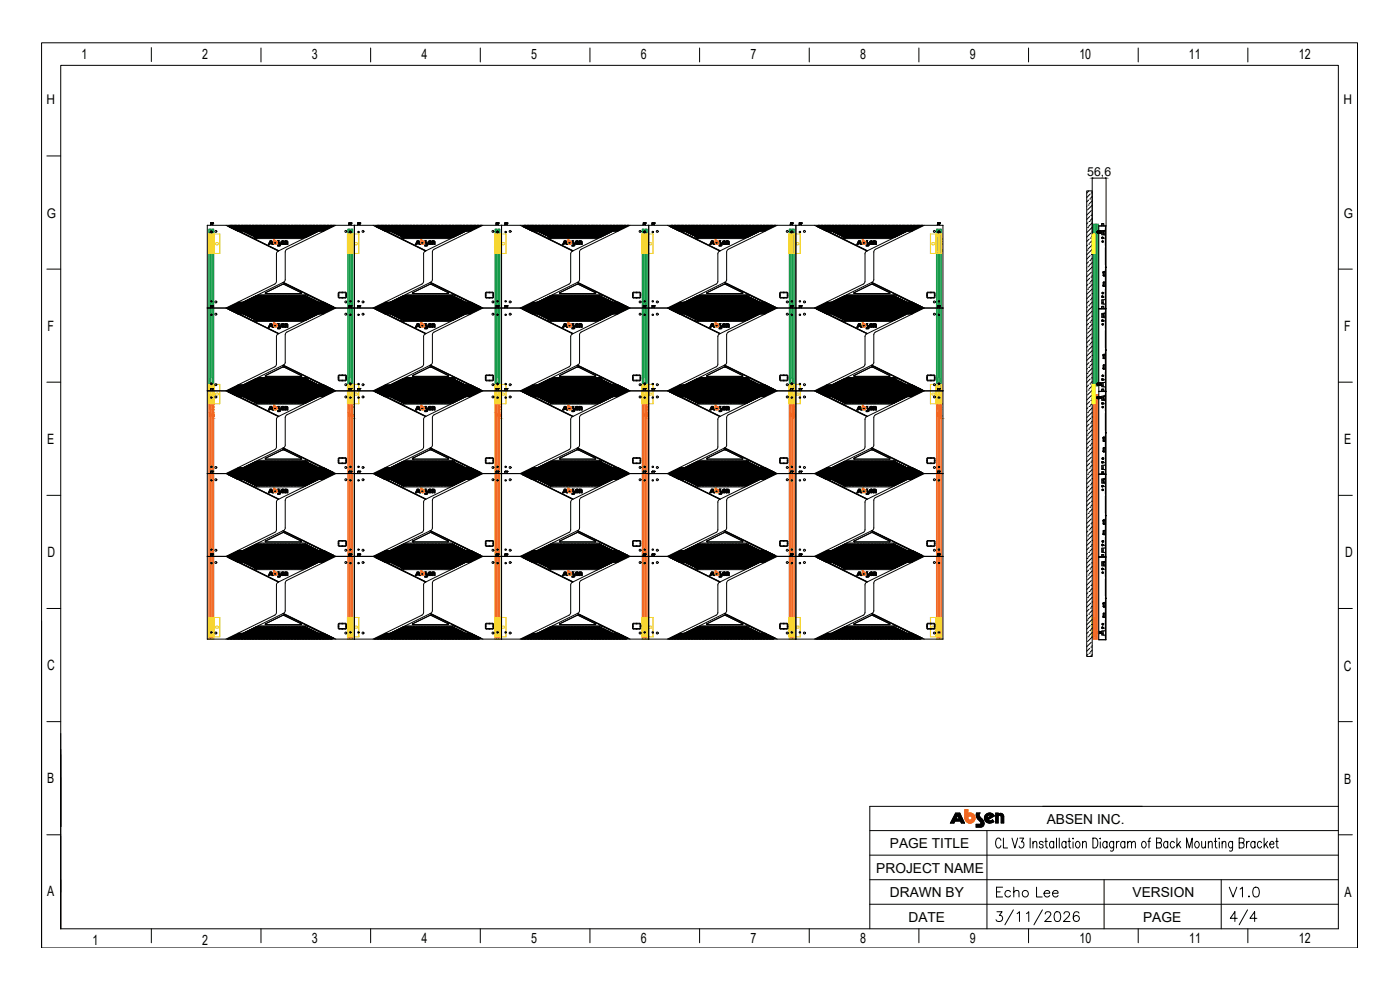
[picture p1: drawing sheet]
<svg xmlns="http://www.w3.org/2000/svg" width="594mm" height="420mm" viewBox="0 0 594 420" stroke-linecap="round" stroke-linejoin="round" font-family="sans-serif">
<defs><g id="words">
<g font-size="6">
<text x="34.6" y="24.9">1</text>
<text x="85.8" y="25.1">2</text>
<text x="132.3" y="25.1">3</text>
<text x="178.8" y="25.1">4</text>
<text x="225.3" y="25.1">5</text>
<text x="271.9" y="25.1">6</text>
<text x="318.4" y="25.1">7</text>
<text x="364.9" y="25.1">8</text>
<text x="411.4" y="25.1">9</text>
<text x="457.9" y="25.1">10</text>
<text x="504.5" y="25.1">11</text>
<text x="551" y="25.1">12</text>
<text x="20.1" y="140.6">F</text>
<text x="570.3" y="140.4">F</text>
<text x="20" y="188.2">E</text>
<text x="570.3" y="188.4">E</text>
<text x="20.2" y="236.3">D</text>
<text x="570.7" y="236.1">D</text>
<text x="20" y="284.3">C</text>
<text x="570.2" y="284.5">C</text>
<text x="20.1" y="332">B</text>
<text x="570.3" y="332.5">B</text>
<text x="20.1" y="380.1">A</text>
<text x="570.5" y="380.4">A</text>
<text x="39.2" y="401">1</text>
<text x="85.8" y="401">2</text>
<text x="132.4" y="400.3">3</text>
<text x="178.9" y="400.3">4</text>
<text x="225.4" y="400.3">5</text>
<text x="271.9" y="400.3">6</text>
<text x="318.5" y="400.3">7</text>
<text x="365" y="400.3">8</text>
<text x="411.5" y="400.3">9</text>
<text x="458.1" y="400.3">10</text>
<text x="504.6" y="400.3">11</text>
<text x="551.1" y="400.3">12</text>
</g>
<g font-size="5.8">
<text x="444.1" y="349.4">ABSEN INC.</text>
<text x="377.6" y="359.8">PAGE TITLE</text>
<text x="371.8" y="370.2">PROJECT NAME</text>
<text x="377.6" y="380.6">DRAWN BY</text>
<text x="480.5" y="380.7">VERSION</text>
<text x="385.5" y="391">DATE</text>
<text x="485" y="391.1">PAGE</text>
</g>
<g font-size="5.7">
<text x="19.8" y="44.3">H</text>
<text x="570" y="44.2">H</text>
<text x="19.8" y="92.4">G</text>
<text x="570.2" y="92.4">G</text>
</g>
<text font-size="5.2" x="461.3" y="74.8">56,6</text>
</g></defs>
<g fill="none" stroke="#000" stroke-width=".42">
<path d="M17.6 18.2h558.4v384h-558.4zM64.2 20.2v5.9M110.7 20.4v5.9M157.3 20.4v5.9M203.8 20.4v5.9M250.3 20.4v5.9M296.8 20.4v5.9M343.4 20.4v5.9M389.9 20.4v5.9M436.4 20.4v5.9M482.9 20.4v5.9M529.4 20.4v5.9"/>
<path d="M19.9 66.2h5.9M463.4 75.4v23.8M463.7 75.6h5.3M469.3 75.4v196h-3.1v-175.6h3.1M88 95.6h.1M89.2 98.4l.5 .5 .4-.5M89.3 95.2v.4M89.3 95.2h1M89.4 98.5h.2M89.4 94.7h.1M89.4 98.4h.2M89.4 98.4v.1"/>
<path d="M89.4 98.4h.1M89.4 94.7l-.1 .5M89.4 94.6h.1M89.4 98.4h.5M89.4 94.6v.1M89.4 98.5h.1M89.4 94.6h.8M89.5 94.6h-.1M89.5 94.6h.1M89.6 98.4h.1M89.6 98.5h.1M89.6 98.3v.1"/>
<path d="M89.6 98.7h.1M89.6 98.2h.1M89.6 98.2v.2M89.6 98.3l.1 .2M89.6 98.5v.2M89.6 98.6v.1M89.7 98.5v.2M89.7 98.5h.2M89.7 98.2v.5M89.9 98.4v.1M89.9 98.5h.1M89.9 98.4l-.3 .1"/>
<path d="M89.9 98.4h.1M90.2 94.6h.1M90.2 94.7h.1M90.2 94.7l.1 .5M90.3 95.2v.4M95.9 95.6l22.2 10.9M96.8 96l.8-.4-.8 .5M97.3 96.3l1.5-.7-1.4 .7M98.1 95.6l-1.1 .5M98.2 95.6l-1.2 .5M98.7 97l3-1.4-2.9 1.4M99.3 95.6l-1.7 .8 1.8-.8"/>
<path d="M99.3 97.3l3.6-1.7-3.5 1.7M100 95.6l-2.1 1M100.5 95.6l-2.3 1.1M100.6 95.6l-2.4 1.1M101.2 95.6l-2.7 1.3 2.7-1.3M101.6 98l6.1 3M102.1 98l5-2.4-5 2.4M102.3 95.6l-3.2 1.6M102.4 95.6l-3.3 1.6M103.2 98.1h.1M103.2 98.1l.2 .1M103.4 98.2h.1"/>
<path d="M103.5 98.2l2.1 1M103.5 95.6l-3.8 1.8 3.9-1.8M103.8 98.3v.1M104 95.6l-4.1 2M104.1 98.5l5.9-2.9-5.9 2.9M104.1 95.6l-4.1 2M104.4 98.6v.1M104.6 98.8l6.6-3.2zM104.7 95.6l-4.4 2.1M104.8 95.6l-4.5 2.2M105 98.9v.1M105.2 95.6l-4.7 2.3"/>
<path d="M105.2 99.1h.1M105.6 99.2l.2 .2M105.8 99.4l7.7-3.8-7.6 3.8M105.8 99.4l.4 .1M106 95.6l-5.1 2.4 2.3 .1M106.2 99.5l.2 .1M106.2 99.5h.1M106.4 95.6l-5.1 2.4 17 8.4-17.1-8.4M106.5 95.6l-5.1 2.4M106.5 99.6l8.2-4-8.3 4M106.5 99.6l.3 .2M106.5 99.6h-.1"/>
<path d="M106.8 99.8l.2 .1M106.8 99.8h.1M107 99.9h.1M107 99.9l.4 .2M107.6 95.6l-5.1 2.4M107.6 95.6l-5 2.4M108.2 95.6l-5 2.5M108.7 95.6l-5.3 2.6M108.8 95.6l-5.3 2.6M109.4 95.6l-5.6 2.7M110.7 95.6l-6.3 3.1M111.9 95.6l-6.9 3.4"/>
<path d="M112.3 95.6l-7.1 3.5M113.1 95.6l-7.5 3.6M114.2 95.6l-8 3.9M115.3 95.6l-8.5 4.2M115.4 95.6l-8.6 4.2M115.8 95.6l-8.8 4.3M115.9 95.6l-8.9 4.3M117 95.6l-9.4 4.6M117.1 95.6l-9.5 4.6M118.2 95.6l-10.1 4.9M118.3 95.6l-10.1 4.9M119.4 95.6l-10.5 5.1"/>
<path d="M119.5 95.6l-10.6 5.1M120 95.6l-10.5 5.2M120.1 95.6l-10.6 5.2M120.6 95.6l-10.6 5.2M121.2 95.6l-10.6 5.2M121.3 95.6l-10.6 5.2M121.7 95.6l-10.6 5.2M122.4 95.6l-10.6 5.2M122.5 95.6l-10.6 5.2M122.9 95.6l-10.6 5.2M123.6 95.6l-10.6 5.2M123.7 95.6l-10.6 5.2"/>
<path d="M124.1 95.6l-10.6 5.2M124.9 95.6l-10.7 5.2M125.3 95.6l-10.6 5.2M126.1 95.6l-10.8 5.2M126.5 95.6l-10.6 5.2M127.2 95.6l-10.7 5.2M127.7 95.6l-10.7 5.2M128.4 95.6l-10.7 5.2M128.9 95.6l-10.7 5.2M129.6 95.6l-10.7 5.2M130.1 95.6l-10.7 5.2M130.8 95.6l-10.7 5.2"/>
<path d="M131.3 95.6l-10.7 5.2M131.9 95.6l-10.6 5.2M132.4 95.6l-10.7 5.2M133.1 95.6l-10.6 5.2M134.2 95.6l-10.6 5.2 10.7-5.2M134.7 95.6l-10.6 5.2M134.8 95.6l-10.6 5.2M135.5 98l-17.8 8.8-.4 .9v11.7M135.5 98h1.9M135.6 98l5.1-2.4-5 2.4M135.9 95.6l-10.6 5.2M136 95.6l-10.6 5.2"/>
<path d="M136.6 95.6l-10.6 5.2M136.8 98l5-2.4-5 2.4M137.1 95.6l-10.6 5.2M137.1 95.6l-10.5 5.2M137.8 95.6l-10.6 5.2M138.3 95.6l-10.6 5.2M139 95.6l-10.7 5.2M139.5 95.6l-10.7 5.2M140.2 95.6l-10.7 5.2M141.4 95.6l-5.1 2.4M142.5 95.6l-21.1 10.4-.4 .9v11.7l-.7 1.1M148 95.2v.4"/>
<path d="M148 95.2h1M148.1 94.7l-.1 .5M148.1 94.7h.1M148.1 94.6h.1M148.1 94.6v.1M148.1 94.6h.8M148.2 94.6h.1M148.2 98.4l.5 .5 .4-.5M148.4 98.4h.2M148.4 98.4v.1M148.4 98.4h.1M148.4 98.4h.5"/>
<path d="M148.4 98.5h.1M148.6 98.7h.1M148.6 98.2h.1M148.6 98.2v.5M148.6 98.3v.1M148.6 98.4l.1 .1M148.6 98.6v.1M148.7 98.4h.1M148.7 98.5v.2M148.7 98.6v.1M148.7 98.3v.1M148.7 98.5h.1"/>
<path d="M148.7 98.3l-.3 .2M148.7 98.2v.2M148.7 98.4h.2M148.7 98.5h.2M148.9 94.6h.1M148.9 94.6v.1M148.9 98.5h.1M148.9 94.7h.1M148.9 98.4v.1M148.9 98.4h.1M148.9 94.7l.1 .5M149 95.2v.4"/>
<path d="M150.4 95.6v175.5M151.7 95.2h1.1M151.7 95.2v.4M151.8 94.7h.1M151.8 94.6h.1M151.8 94.6h.8M151.8 94.6v.1M151.8 94.7l-.1 .5M151.9 94.6h.1M152.6 94.6h.1M152.6 94.6v.1M152.6 94.7h.1"/>
<path d="M152.7 94.7l.1 .5M152.8 95.2v.4M158.3 95.6l22.2 10.9M160 95.6l-.8 .4M160.1 95.6l-.9 .5M160.6 95.6l-1.2 .5M161.2 95.6l-1.4 .7 1.5-.7M161.8 95.6l-1.8 .8M162.4 95.6l-2.1 1 2.2-1M162.7 97.7l4.5-2.1-4.4 2.2M163 95.6l-2.4 1.1M163.6 95.6l-2.7 1.3"/>
<path d="M163.7 95.6l-2.7 1.3M164 98l6.1 3M164.1 95.6l-2.9 1.4M164.2 95.6l-3 1.4M164.8 95.6l-3.3 1.6M165 98l5-2.4-5 2.4M165.3 95.6l-3.5 1.7M165.6 98.1h.1M165.6 98.1l.2 .1M165.8 98.2h.1M165.9 98.2l.4 .1M166 95.6l-3.9 1.8"/>
<path d="M166.1 95.6l-3.9 1.9M166.2 98.4l.2 .1M166.3 98.3l-.1 .1M166.4 98.5l.5 .1M166.4 95.6l-4 2 4.1-2M166.8 98.7l.2 .1M166.9 98.6l-.1 .1M167 98.8l.4 .2M167.4 99l.2 .1M167.6 95.6l-4.6 2.3M167.6 99.1l.4 .1M168 99.2h.1"/>
<path d="M168 99.2l.2 .2M168.2 99.4l.4 .1M168.4 95.6l-5 2.4 2.2 .1M168.6 99.5l.2 .1M168.8 95.6l-5 2.4 16.9 8.4-17.1-8.4M168.9 99.6h-.1M168.9 95.6l-5 2.4M168.9 99.6l8.3-4-8.4 4M168.9 99.6l.3 .2M169.2 99.8l.2 .1M169.2 99.8h.1M169.4 99.9h.1"/>
<path d="M169.5 99.9l.3 .2M169.6 95.6l-5.1 2.4M170.8 95.6l-5.2 2.5M171.2 95.6l-5.3 2.6M171.3 95.6l-5.5 2.6M171.9 95.6l-5.6 2.7M171.9 95.6l-5.7 2.8M172.4 95.6l-6 2.9M173 95.6l-6.1 3M173.1 95.6l-6.3 3.1M173.6 95.6l-6.6 3.2M174.3 95.6l-6.9 3.4"/>
<path d="M174.8 95.6l-7.2 3.5M175.5 95.6l-7.5 3.6M176 95.6l-7.8 3.8M176.6 95.6l-8 3.9M177.8 95.6l-8.6 4.2M178.3 95.6l-8.9 4.3M178.3 95.6l-8.8 4.3M179 95.6l-9.2 4.5M179.4 95.6l-9.4 4.6M180.2 95.6l-9.8 4.8M180.7 95.6l-10 4.9M181.3 95.6l-10.3 5.1"/>
<path d="M181.4 95.6l-10.4 5.1M181.8 95.6l-10.4 5.1M182.5 95.6l-10.6 5.2 10.7-5.2M183 95.6l-10.6 5.2M183 95.6l-10.5 5.2M183.7 95.6l-10.6 5.2M184.1 95.6l-10.5 5.2M184.2 95.6l-10.6 5.2M184.9 95.6l-10.7 5.2 10.7-5.2M185.3 95.6l-10.6 5.2M185.4 95.6l-10.6 5.2M186.1 95.6l-10.7 5.2"/>
<path d="M186.5 95.6l-10.5 5.2 10.6-5.2M187.3 95.6l-10.7 5.2M188.5 95.6l-10.7 5.2M189 95.6l-10.7 5.2M189.6 95.6l-10.6 5.2M190.1 95.6l-10.6 5.2M190.8 95.6l-10.6 5.2M191.3 95.6l-10.7 5.2M192 95.6l-10.7 5.2M192.5 95.6l-10.7 5.2M193.2 95.6l-10.7 5.2M193.7 95.6l-10.7 5.2"/>
<path d="M194.4 95.6l-10.7 5.2M194.8 95.6l-10.6 5.2M195.6 95.6l-10.7 5.2M196 95.6l-10.6 5.2M197.1 95.6l-10.5 5.2 10.6-5.2M197.9 95.6l-10.7 5.2M197.9 95.6l-10.6 5.2M198.4 95.6l-10.6 5.2M199 95.6l-10.6 5.2M199.1 95.6l-10.6 5.2M199.5 95.6l-10.5 5.2 10.6-5.2M199.8 98l-2.2 .1-17.5 8.7-.4 .9v11.7"/>
<path d="M200.2 95.6l-10.6 5.2M200.3 95.6l-10.6 5.2M200.7 95.6l-10.6 5.2M200.8 95.6l-10.7 5.2M201.5 95.6l-10.7 5.2M201.9 95.6l-10.7 5.2M202.6 95.6l-10.6 5.2M203 95.6l-5 2.4 5.1-2.4M203.8 95.6l-5.1 2.4M204.3 95.6l-5.1 2.4M204.9 95.6l-21 10.4-.4 .9v11.7l-.4 .9-22.5 11.2M210.4 95.2h1"/>
<path d="M210.4 95.2v.4M210.5 94.7h.1M210.5 94.7l-.1 .5M210.6 94.6h.1M210.6 94.6h.7M210.6 98.4l.5 .5 .5-.5M210.8 98.4h.2M210.8 98.5h.2M210.8 98.4v.1M210.8 98.4h.1M210.8 98.5h.1M211 98.5h.1"/>
<path d="M211 98.4h.1M211 98.3v.1M211 98.7h.1M211 98.2h.1M211 98.2v.1M211 98.5v.2M211.1 98.4h-.1M211.1 98.2h.1M211.1 98.2v.2M211.1 98.5v.1M211.1 98.6l-.1 .1M211.1 98.5h-.1"/>
<path d="M211.1 98.4h.1M211.1 98.6v.1M211.1 98.5h.1M211.1 98.3l.1 .1M211.1 98.4h.2M211.1 98.2v.1M211.1 98.5v.2M211.1 98.3v.1M211.2 98.5h-.1M211.2 98.4h.2M211.2 98.5h.2M211.2 98.4h-.1"/>
<path d="M211.3 94.6h.1M211.3 94.6l.1 .1M211.3 98.4v.1M211.3 98.5h.1M211.3 94.7h.1M211.4 94.7h.1M211.4 98.4v.1M211.4 98.4h-.1M211.4 94.7v.5M211.4 95.2v.4M212.8 95.6v175.5M214.2 95.2h1"/>
<path d="M214.2 95.2v.4M214.2 94.7v.5M214.3 94.7h.1M214.3 94.6h.1M214.3 94.6h.8M214.3 94.6v.1M215 94.6h.1M215.1 94.7h.1M215.1 94.6h.1M215.1 94.6v.1M215.1 94.7l.1 .5M215.2 95.2v.4"/>
<path d="M220.7 95.6l22.2 10.9M221.6 96l.9-.4-.9 .5M223 95.6l-1.1 .5 1.1-.5M223.7 95.6l-1.5 .7 1.6-.7M224.1 95.6l-1.6 .8M224.2 97.3l3.5-1.7-3.5 1.7M224.9 95.6l-2.1 1M225.3 95.6l-2.3 1.1 2.4-1.1M226.1 95.6l-2.7 1.3M226.1 98l17 8.4M226.5 98l6 3M226.6 95.6l-3 1.4"/>
<path d="M226.9 98l5.1-2.4-5 2.4M227.2 95.6l-3.2 1.6 3.3-1.6M227.4 98l5.1-2.4-5 2.4M228.1 98.1h.1M228.1 98.1l.2 .1M228.3 98.2l.4 .1M228.4 95.6l-3.8 1.8M228.5 95.6l-3.9 1.9M228.7 98.4l.2 .1M228.7 98.3v.1M228.9 98.5l.4 .2M228.9 95.6l-4.1 2 4.2-2"/>
<path d="M229.3 98.7l.2 .1M229.5 98.8l.4 .1M229.6 95.6l-4.4 2.1M229.6 95.6l-4.4 2.2M229.9 99l.2 .1M229.9 98.9v.1M230.1 99.1h.1M230.1 95.6l-4.7 2.3 4.8-2.3M230.1 99.1l.3 .1M230.4 99.2h.1M230.4 99.2l.3 .2M230.7 99.4l.3 .1"/>
<path d="M230.7 95.6l-5 2.4 2.4 .1M230.8 95.6l-5 2.4M231 99.5h.1M231 99.5l.3 .1M231.3 95.6l-5 2.4 5-2.4M231.3 99.6l.3 .2M231.3 99.6h.1M231.6 99.8h.1M231.6 99.8l.2 .1M231.8 99.9h.1M231.9 99.9l.3 .2M233.1 95.6l-5.1 2.4"/>
<path d="M233.2 95.6l-5.1 2.5M233.7 95.6l-5.4 2.6M234.4 95.6l-5.7 2.8M234.9 95.6l-6 2.9M235.5 95.6l-6.2 3.1M236 95.6l-6.5 3.2M236.7 95.6l-6.8 3.4M237.2 95.6l-7.1 3.5M237.8 95.6l-7.4 3.6M237.9 95.6l-7.5 3.6M238.4 95.6l-7.7 3.8M239 95.6l-8 3.9"/>
<path d="M239.1 95.6l-8.1 3.9M239.6 95.6l-8.3 4M240.3 95.6l-8.7 4.2M240.7 95.6l-8.9 4.3M240.7 95.6l-8.8 4.3M241.5 95.6l-9.3 4.5M242.6 95.6l-9.8 4.8M243.1 95.6l-10.1 4.9M243.7 95.6l-10.3 5.1M243.8 95.6l-10.3 5.1M244.2 95.6l-10.5 5.1M244.3 95.6l-10.5 5.1"/>
<path d="M244.9 95.6l-10.6 5.2 10.7-5.2M245.4 95.6l-10.5 5.2 10.6-5.2M246.1 95.6l-10.6 5.2M246.2 95.6l-10.6 5.2M247.3 95.6l-10.6 5.2M247.3 95.6l-10.5 5.2M247.8 95.6l-10.6 5.2 10.6-5.2M248.4 95.6l-10.5 5.2M248.5 95.6l-10.6 5.2M248.9 95.6l-10.5 5.2M249 95.6l-10.6 5.2M249.7 95.6l-10.7 5.2"/>
<path d="M250.2 95.6l-10.7 5.2M250.9 95.6l-10.7 5.2M251.4 95.6l-10.7 5.2M252.1 95.6l-10.7 5.2M252.5 95.6l-10.6 5.2M253.3 95.6l-10.7 5.2M253.7 95.6l-10.6 5.2M254.5 95.6l-10.8 5.2M254.9 95.6l-10.7 5.2M255.6 95.6l-10.7 5.2M256.1 95.6l-10.7 5.2M256.8 95.6l-10.7 5.2"/>
<path d="M257.3 95.6l-10.7 5.2M257.9 95.6l-10.6 5.2 10.7-5.2M258.5 95.6l-10.7 5.2M259.1 95.6l-10.5 5.2 10.6-5.2M259.7 95.6l-10.7 5.2M260.4 98l-17.5 8.5M260.4 98h1.9M260.8 95.6l-10.7 5.2M260.8 95.6l-10.6 5.2M261.4 95.6l-10.5 5.2M261.5 95.6l-10.6 5.2M262.7 95.6l-10.7 5.2"/>
<path d="M263.1 95.6l-10.6 5.2 10.7-5.2M263.9 95.6l-10.7 5.2M264.4 95.6l-10.7 5.2M265 95.6l-10.6 5.2M265.5 95.6l-5.1 2.4M266.2 95.6l-5.1 2.4M266.7 95.6l-5.1 2.4M267.3 95.6l-21 10.4-.4 .9v11.7l-.7 1.1M272.8 95.2h1.1M272.8 95.2v.4M273 94.7h.1M273 94.6h.1"/>
<path d="M273 94.6h.8M273 94.6v.1M273 94.7l-.2 .5M273 98.4l.5 .5 .5-.5M273.2 98.4h.2M273.2 98.5h.2M273.2 98.4v.1M273.2 98.4h.1M273.3 98.4h.4M273.3 98.5h-.1M273.4 98.5h.1M273.4 98.4h.1"/>
<path d="M273.5 98.5h.1M273.5 98.3l-.1 .1M273.5 98.7h.1M273.5 98.2h.1M273.5 98.2v.2M273.5 98.3l.1 .2M273.5 98.4h.1M273.5 98.5v.2M273.5 98.6v.1M273.5 98.5l.1 .2M273.6 98.5h.2M273.6 98.2v.5"/>
<path d="M273.7 94.6h.1M273.7 98.4v.1M273.7 98.5h.1M273.8 94.7h.1M273.8 94.6h.1M273.8 98.4l-.3 .1M273.8 94.6v.1M273.8 98.4v.1M273.8 98.4h-.1M273.8 94.7l.1 .5M273.9 95.2v.4M275.2 95.6v175.5"/>
<path d="M276.6 95.2h1M276.6 95.2v.4M276.7 94.7h.1M276.7 94.7l-.1 .5M276.7 94.6h.1M276.7 94.6h.8M276.7 94.6v.1M276.8 94.6h-.1M277.4 94.6h.1M277.5 94.7h.1M277.5 94.7l.1 .5M277.6 95.2v.4"/>
<path d="M283.2 95.6l22.2 10.9M284.9 95.6l-.9 .4M285 95.6l-.9 .5M285.4 95.6l-1.1 .5M286.2 95.6l-1.6 .7M286.6 95.6l-1.8 .8M286.7 95.6l-1.8 .8M287 97.4l3.8-1.8-3.8 1.9M287.3 95.6l-2.1 1 2.1-1M287.8 95.6l-2.4 1.1 2.5-1.1M288.2 98l2.3 .1M288.5 98l17.1 8.4"/>
<path d="M288.5 95.6l-2.7 1.3M288.9 98l6.1 3M289 95.6l-3 1.4M289 95.6l-2.9 1.4M289.6 95.6l-3.2 1.6M290.1 95.6l-3.5 1.7M290.2 95.6l-3.5 1.7M290.5 98.1h.1M290.5 98.1l.2 .1M290.7 98.2h.1M290.8 98.2l.3 .1M291.1 98.3v.1"/>
<path d="M291.1 98.4l.2 .1M291.3 98.5l.4 .1M291.3 95.6l-4.1 2 4.2-2M291.7 98.6v.1M291.7 98.7l.2 .1M291.9 98.8h.1M292 98.8l6.5-3.2-6.5 3.2M292 98.8l.9 .4M292 95.6l-4.4 2.1M292.1 95.6l-4.5 2.2M292.3 98.9v.1M292.5 95.6l-4.7 2.3"/>
<path d="M292.6 95.6l-4.7 2.3M292.9 99.2h.1M292.9 99.2l.2 .2M293.1 99.4l.4 .1M293.2 95.6l-5.1 2.4M293.3 95.6l-5.1 2.4M293.4 99.5l.3 .1M293.5 99.5h-.1M293.7 99.6l8.3-4-8.3 4M293.7 95.6l-5.1 2.4M293.7 99.6l.4 .2M293.7 99.6h.1"/>
<path d="M294 99.8l.2 .1M294.1 99.8h-.1M294.2 99.9h.1M294.3 99.9l.4 .2M294.5 95.6l-5.2 2.4M294.9 95.6l-5.1 2.4M295.6 95.6l-5.1 2.4M295.6 95.6l-5.1 2.5M296.1 95.6l-5.4 2.6M296.7 95.6l-5.6 2.7M297.3 95.6l-6 2.9M297.9 95.6l-6.2 3"/>
<path d="M298.4 95.6l-6.5 3.2M299.2 95.6l-6.9 3.4M299.6 95.6l-7.1 3.5 7.2-3.5M300.3 95.6l-7.4 3.6M300.8 95.6l-7.7 3.8M301.4 95.6l-7.9 3.9M301.5 95.6l-8.1 3.9M302.6 95.6l-8.5 4.2M302.7 95.6l-8.7 4.2M303.1 95.6l-8.9 4.3M303.2 95.6l-8.9 4.3M303.8 95.6l-9.1 4.5"/>
<path d="M303.9 95.6l-9.3 4.5M304.4 95.6l-9.6 4.6M305 95.6l-9.8 4.8M305.5 95.6l-10.1 4.9M306.2 95.6l-10.3 5.1M306.6 95.6l-10.5 5.1 10.6-5.1M307.3 95.6l-10.6 5.2 10.7-5.2M307.9 95.6l-10.6 5.2M309 95.6l-10.5 5.2 10.6-5.2M310.2 95.6l-10.6 5.2M310.3 95.6l-10.6 5.2M310.9 95.6l-10.6 5.2"/>
<path d="M311 95.6l-10.6 5.2M312.2 95.6l-10.7 5.2M312.6 95.6l-10.7 5.2M313.3 95.6l-10.6 5.2M313.8 95.6l-10.7 5.2M314.5 95.6l-10.7 5.2M315 95.6l-10.7 5.2M315.7 95.6l-10.7 5.2M316.2 95.6l-10.7 5.2M316.9 95.6l-10.7 5.2M317.4 95.6l-10.7 5.2M318 95.6l-10.6 5.2"/>
<path d="M318.5 95.6l-10.6 5.2M319.2 95.6l-10.6 5.2M319.7 95.6l-10.7 5.2M320.4 95.6l-10.7 5.2M320.9 95.6l-10.7 5.2M321.5 95.6l-10.6 5.2M321.6 95.6l-10.6 5.2M322 95.6l-10.5 5.2 10.6-5.2M322.7 95.6l-10.6 5.2M322.8 95.6l-10.6 5.2M323.5 98l5.1-2.4-5 2.4M323.9 95.6l-10.6 5.2"/>
<path d="M324 95.6l-10.7 5.2M324 98l5.1-2.4-5 2.4M324.3 95.6l-10.5 5.2M324.4 95.6l-10.6 5.2M324.7 98l-2.3 .1-17.4 8.7-.4 .9v11.7M325.1 95.6l-10.7 5.2M325.5 95.6l-10.6 5.2M325.6 95.6l-10.6 5.2M326.3 95.6l-10.7 5.2M327.5 95.6l-10.7 5.2M328 95.6l-5.1 2.4M329.8 95.6l-21.1 10.4-.4 .9v11.7l-.4 .9-22.5 11.2"/>
<path d="M335.3 95.2h1M335.3 95.2v.4M335.4 94.7l-.1 .5M335.4 94.7h.1M335.4 94.6h.1M335.4 94.6h.8M335.4 94.6v.1M335.5 98.4l.4 .5 .5-.5M335.7 98.5h.2M335.7 98.4h.2M335.7 98.4v.1M335.7 98.4h.1"/>
<path d="M335.7 98.4h.5M335.7 98.5h.1M335.9 98.4l.1 .1M335.9 98.3v.1M335.9 98.2h.1M335.9 98.2v.2M335.9 98.6h.1M335.9 98.4v.1M335.9 98.5v.2M336 98.3v.1M336 98.5l-.1 .2M336 98.2v.1"/>
<path d="M336 98.2h-.1M336 98.3l-.1 .2M336 98.5h.1M336 98.4h.2M336 98.5h.2M336.2 94.6h.1M336.2 98.4v.1M336.2 98.5h.1M336.2 94.7h.1M336.2 94.6v.1M336.2 98.4h.1M336.2 94.7l.1 .5"/>
<path d="M336.3 95.2v.4M337.6 95.6l.1 175.5M339 95.2h1M339 95.2v.4M339.1 94.7h.1M339.1 94.6h.8M339.1 94.7l-.1 .5M339.2 94.6h.1M339.2 94.6l-.1 .1M339.9 94.6h.1M339.9 94.7h.1M339.9 94.6v.1"/>
<path d="M340 94.7v.5M340 95.2v.4M345.6 95.6l22.2 10.9M347.3 95.6l-.8 .5M347.8 95.6l-1.1 .5 1.2-.5M348.5 97l2.9-1.4-2.9 1.4M348.5 95.6l-1.5 .7M349.1 95.6l-1.8 .8M349.1 97.3l3.4-1.7-3.4 1.7M349.7 95.6l-2.1 1M349.8 95.6l-2.1 1M350 97.7l4.4-2.1-4.4 2.2"/>
<path d="M350.3 95.6l-2.4 1.1M350.7 98l4.9-2.4-5 2.4 2.4 .1M350.9 95.6l-2.7 1.3 2.8-1.3M350.9 98l17.1 8.4M351.3 98l6.1 3M352.1 95.6l-3.3 1.6M352.2 95.6l-3.3 1.6M352.9 98l5.1-2.4-5 2.5M353 98.1h.1M353 98.1l.1 .1M353.1 98.2h.1M353.2 98.2l.4 .1"/>
<path d="M353.3 95.6l-3.9 1.8 3.9-1.8M353.5 98.4l.2 .1M353.6 98.3l-.1 .1M353.7 98.5l.4 .1M353.7 95.6l-4 2M353.8 95.6l-4.1 2M354.1 98.7l.2 .1M354.1 98.6v.1M354.3 98.8h.1M354.3 98.8l6.5-3.2-6.4 3.2M354.4 98.8l.3 .1M354.7 99l.2 .1"/>
<path d="M354.7 98.9v.1M354.9 95.6l-4.6 2.3 4.7-2.3M354.9 99.1l.4 .1M355.3 99.2h.1M355.3 99.2l.2 .2M355.5 99.4l.4 .1M355.9 99.5l.2 .1M356.2 99.6l8.2-4-8.3 4M356.2 95.6l-5.1 2.4M356.2 99.6l.3 .2M356.2 99.6h-.1M356.5 99.8l.2 .1"/>
<path d="M356.5 99.8h.1M356.7 99.9h.1M356.8 95.6l-5 2.4 5.1-2.4M356.8 99.9l.3 .2M357.4 95.6l-5.2 2.4M358.5 95.6l-5.4 2.6M358.5 95.6l-5.3 2.6M359.1 95.6l-5.5 2.7M359.2 95.6l-5.7 2.8M359.7 95.6l-6 2.9M360.3 95.6l-6.2 3M360.4 95.6l-6.3 3.1"/>
<path d="M361.6 95.6l-6.9 3.4M362.1 95.6l-7.2 3.5M362.7 95.6l-7.4 3.6M362.8 95.6l-7.5 3.6M363.2 95.6l-7.7 3.8M363.9 95.6l-8 3.9M365.1 95.6l-8.6 4.2M365.6 95.6l-8.9 4.3M366.8 95.6l-9.5 4.6M368 95.6l-10.1 4.9M368.6 95.6l-10.3 5.1M368.7 95.6l-10.4 5.1"/>
<path d="M369.8 95.6l-10.6 5.2M369.9 95.6l-10.6 5.2M370.3 95.6l-10.7 5.2M371 95.6l-10.6 5.2M371 95.6l-10.5 5.2M372.1 95.6l-10.5 5.2 10.6-5.2M372.6 95.6l-10.6 5.2M372.7 95.6l-10.6 5.2M373.8 95.6l-10.6 5.2M373.9 95.6l-10.6 5.2M374.6 95.6l-10.7 5.2M375 95.6l-10.6 5.2"/>
<path d="M375.1 95.6l-10.6 5.2M375.7 95.6l-10.6 5.2M376.2 95.6l-10.6 5.2M376.9 95.6l-10.6 5.2M377.4 95.6l-10.6 5.2M378.1 95.6l-10.7 5.2M378.6 95.6l-10.7 5.2M379.3 95.6l-10.7 5.2M379.8 95.6l-10.7 5.2M380.5 95.6l-10.7 5.2M380.9 95.6l-10.6 5.2M381.7 95.6l-10.7 5.2"/>
<path d="M382.1 95.6l-10.6 5.2M382.8 95.6l-10.6 5.2M383.3 95.6l-10.7 5.2M384 95.6l-10.6 5.2M384.5 95.6l-10.7 5.2M385.3 98l-17.6 8.5M385.3 98h1.9M385.3 98l5.1-2.4-5 2.4M385.6 95.6l-10.5 5.2 10.6-5.2M386.8 95.6l-10.6 5.2 10.7-5.2M387.5 95.6l-10.6 5.2M387.5 95.6l-10.5 5.2"/>
<path d="M388.1 95.6l-10.7 5.2M388.7 95.6l-10.6 5.2M389.2 95.6l-10.6 5.2 10.6-5.2M389.9 95.6l-10.6 5.2M391 95.6l-5 2.4M391.1 95.6l-5 2.4M391.5 95.6l-5 2.4 5.1-2.4M392.2 95.6l-21 10.4-.5 .9v11.7l-.4 .9-23.6 11.7M397.7 95.2h1M397.7 95.2v.4M397.8 94.7h.1M397.8 94.7l-.1 .5"/>
<path d="M397.8 94.6h.1M397.8 94.6h.8M397.9 94.6h-.1M397.9 98.4l.5 .5 .5-.5M398.1 98.4h.2M398.1 98.5h.2M398.1 98.4v.1M398.1 98.4h.1M398.2 98.4h.1M398.2 98.4v.1M398.2 98.5h-.1M398.3 98.5h.1"/>
<path d="M398.3 98.2h.1M398.3 98.2v.5M398.3 98.3v.1M398.3 98.4h.1M398.3 98.5v.2M398.4 98.4h.1M398.4 98.5l-.1 .2M398.4 98.3l.1 .1M398.4 98.5h.1M398.4 98.4h.2M398.4 98.2v.2M398.4 98.3v.1"/>
<path d="M398.5 98.5h-.1M398.5 98.4h.1M398.5 98.5h.1M398.5 98.4h-.1M398.6 94.6h.1M398.6 94.6v.1M398.6 98.5h.1M398.6 94.7h.1M398.6 98.4v.1M398.6 98.4h.1M398.6 94.7l.1 .5M398.7 95.2v.4"/>
<path d="M400 95.6h.1M461.1 81h2.3v197.5h-2.3zM461.2 87.5h-.1M461.4 96.6h.1M461.6 87h.1M461.6 94.4l-.5 .6M461.9 84.9l-.8 .8M462 81l-.9 1M462.1 94h.1M462.4 84.4h.1M462.4 91.9l-1.3 1.2M462.6 82.3l-1.5 1.5"/>
<path d="M462.8 91.4h.1M462.8 98.9l-1.7 1.7M463 81.8h.1M463 89.3l-1.9 2M463.3 98.4h.1M463.4 83.4l-.6 .5M463.4 85.2l-1.3 1.3M463.4 87.1l-2 2M463.4 90.8l-.1 .1M463.4 92.7l-.8 .8M463.4 94.5l-1.5 1.6M463.4 96.4l-2.2 2.2"/>
<path d="M465.4 98.1l.3 .8M465.4 98.2l.3 .3M465.7 98.9h.1M465.7 98h.1M465.7 98v.5M465.7 98.9v-.2l.5 .2M465.7 98l-.3 .1M465.7 98.5l-.3 .2M466.2 98.9h.1M466.2 98h.1M466.2 98l-.5 .2M466.2 98.7h.1"/>
<path d="M466.2 98.2h.1M466.3 98.8h.1M466.3 98.2h.1M466.3 98.7v.1M466.3 98.7h.1M466.3 98.7l.1 .1M466.3 98.1l.1 .1M466.4 98.8h.1M466.4 98.2h.1M466.5 98.1h.1M466.5 98.1v.1M466.5 98.7l.1 .1"/>
<path d="M466.5 98.1l-.1 .1M466.5 98.8h.1M466.5 98.2h.1M466.5 98.7h.1M466.5 98.1l.1 .1M466.5 98.7l-.1 .1M466.6 98.2h.1M466.6 98.8h.1M466.7 98.1h.1M466.7 98.7l-.1 .1M466.7 98.1l-.1 .1M466.7 98.1l.1 .1"/>
<path d="M466.7 98.8h.1M466.7 98.2h.1M466.7 98.4l.1 .2M466.8 98.7h.1M466.8 98.1l-.1 .1M466.8 98.3v.3M466.8 98.4h.2M466.8 98.3h.2M466.8 98.6h.2M466.8 98.7v.1M466.8 98.7l-.1 .1M466.8 98.3l-.1 .1"/>
<path d="M466.8 98.2h.1M466.8 98.8h.1M466.8 98.1h.1M466.9 98.1h.1M466.9 98.7l-.1 .1M466.9 98.1l-.1 .1M466.9 98.1l.1 .1M466.9 98.8h.1M466.9 98.2h.1M467 98.7h.1M467 98.7l-.1 .1M467 98.1l-.1 .1"/>
<path d="M467 98.2h.1M467 98.6h.1M467 98.3v.1M467 98.4v.2M467 98.2v.5M467 98.3h.1M467.3 95.5h1.1M467.3 95.5v.3M467.5 94.9h.8M467.5 94.9l-.2 .6M467.5 94.9h.3M467.5 99.6h.1"/>
<path d="M467.5 98.2h.1M467.5 99.2h.1M467.6 99.6h1.2M467.6 98.5h.5M467.9 94.9h.4M468.1 99.3h.1M468.1 99.2h.1M468.1 97.8v1.8M468.1 99.3h.3M468.2 98.8v.4M468.2 99.2l-.1 .1M468.3 94.9l.1 .6"/>
<path d="M468.3 97.8h.1M468.3 97.8l.1 .2M468.3 98.3l.1 1M468.3 98.3l-.2 .5M468.4 95.5v.3M468.4 98l-.3 .3M468.4 98h.2M468.4 99.3l-.3 .1M468.5 97.9v.1M468.5 97.8v.2M468.6 97.8v.2M468.7 97.8l-.1 .2"/>
<path d="M468.7 97.8h.1M468.8 99.7l.2 .2M468.8 97.8l-1.3 .1v1.7M469 97.6l-.2 .2M469 97.4h.1M469 95.8v175.6M469 96.9v.1M19.9 114.2h5.9M107.3 100.1l9.2-4.5-9.2 4.5M107.3 100.1l.3 .1M107.4 100.1h-.1M107.6 100.2h.1"/>
<path d="M107.6 100.2l.4 .2M107.7 101l1 .2M107.9 100.4l9.8-4.8-9.8 4.8M107.9 100.4l.2 .1M108 100.4h-.1M108.1 100.5h.1M108.2 100.5l.4 .2M108.3 100.5l-.6 .5M108.5 100.7l10.4-5.1-10.3 5.1M108.6 100.7h.1M108.7 100.7l21 .1M108.7 101.2h20.1"/>
<path d="M109.2 100.8l-.5 .4M114.6 102.1h.7l.7 1.6h-.5l-.2-.3-1.4 .3zM114.9 102.5l.3 .6h-.5zM116.5 103h.1M117.3 119.4l-.7 1.1-20.7 10.2 22.2 10.9M117.9 102.1h.5l-.1 .5 .8 1-.4 .7-.9 .1v-.5l.8-.1-.7-.9zM119.3 102.4l1.1-.1 .3 .3-1 .7 .8-.1 .1 .3-1.1 .1-.3-.6zM119.7 102.6h.5l-.7 .4zM120 119.9l17 8.3M120 119.8l17.1 8.4M120.2 119.8l22.3 10.9-21.1 10.4-.4 .9v11.7l-.7 1.1M120.3 119.7l-23.3 11.5"/>
<path d="M120.9 102.1l1.1 .3 .1 1.3h-.4l-.2-1.2-.2 .1v1.1h-.4zM122.9 100.8l10.6-5.2-10.5 5.2M124.8 100.8l10.6-5.2-10.5 5.2M169.8 100.1l.2 .1M169.8 100.1h.1M170 100.2h.1M170 100.2l.4 .2M170.1 101l1 .2M170.4 100.4l.6 .3M170.6 100.5l10.1-4.9zM170.7 100.5l-.6 .5M171 100.7l21.2 .1"/>
<path d="M171 100.7h.1M171.1 101.2h20.1M171.6 100.8l-.5 .4M177 102.1h.7l.8 1.6h-.6l-.1-.3-1.5 .3zM177.1 100.8l10.7-5.2-10.6 5.2M177.4 102.5l.2 .6h-.5zM179 103h.1M179.7 119.4l-.7 1.1-20.7 10.2 22.2 10.9M180.3 102.1h.5l-.1 .4 .5 .7a.66 .66 0 0 1 .3 .7 .66 .66 0 0 1-.6 .5h-.7v-.5l.8-.1-.6-.9zM181.9 102.3l.5-.2 .7 .4-1 .7h.8l.1 .4-1.2-.1-.2-.7zM182.1 102.5l.6 .1-.7 .4zM182.4 119.9l17.1 8.3"/>
<path d="M182.7 119.8l22.2 10.9-21 10.4-.4 .9v11.7l-.7 1.1M183.3 102.1l1.1 .3 .2 1.3h-.4l-.2-1.2-.3 .2v1h-.4zM186 100.8l10.7-5.2-10.6 5.2M232.2 100.1l.2 .1M232.4 100.2l9.5-4.6-9.4 4.6M232.4 100.2h.1M232.5 100.2l.5 .3M232.5 101l1 .2M233 100.5h.1M233.1 100.5l.4 .2M233.1 100.5l-.6 .5M233.5 100.7h.1"/>
<path d="M233.5 100.7l21.1 .1M233.5 101.2h20.2M234 100.8l-.5 .4M236 100.8l10.7-5.2-10.6 5.2M239.4 102.1h.7l.8 1.6-.7-.3-1.5 .3zM239.8 102.5l.3 .6h-.6zM241.4 103h.1M242.1 119.4l-.7 1.1-20.7 10.2 22.2 10.9M242.8 102.1h.5l-.2 .4 .4 .5a.7 .7 0 0 1 .5 .8 .7 .7 0 0 1-.7 .6h-.6v-.5l.7-.1-.7-1.1zM242.8 106.6l-.7 1.1v11.7M244.2 102.5l1-.3 .4 .4-1.1 .6h.8l.2 .3h-1.2zM244.5 102.6h.6l-.7 .4z"/>
<path d="M244.9 119.9l17 8.3M245.7 102.1l1.1 .2 .2 1.4h-.4l-.2-1.2-.3 .2v1h-.4zM249.7 100.8l10.6-5.2-10.5 5.2M251.3 100.8l10.7-5.2-10.6 5.2M294.6 100.1l.2 .1M294.7 100.1h-.1M294.8 100.2h.1M294.9 100.2l.3 .2M295 101l.9 .2M295.2 100.4l.2 .1M295.4 100.5h.1M295.5 100.5l.4 .2"/>
<path d="M295.6 100.5l-.6 .5M295.9 100.7l21.1 .1M295.9 100.7h.1M295.9 101.2h20.2M296.4 100.8l-.5 .4M297.9 100.8l10.7-5.2-10.6 5.2M299.1 100.8l10.7-5.2-10.6 5.2M300.8 100.8l10.6-5.2-10.6 5.2M301.9 102.1h.7l.7 1.6-.7-.3-1.5 .3zM302.2 102.5l.3 .6h-.6zM303.8 103h.1M304.6 119.4l-.7 1.1-20.7 10.2 22.2 10.9"/>
<path d="M305.2 102.1h.5v.6l.7 .9-.4 .7-.9 .1v-.5l.8-.1-.7-.9zM306.8 102.3l.5-.2 .6 .4-1 .7h.8l.1 .4-.7 .1-.5-.3-.2-.5zM306.9 102.6h.6l-.7 .4zM307.3 119.9l17.1 8.3M307.5 119.8l22.3 10.9-21.1 10.4-.4 .9v11.7l-.7 1.1M308.2 102.1l1.2 .3v1.3h-.4l-.2-1.2-.2 .2v1h-.4zM312.6 100.8l10.6-5.2-10.5 5.2M316.1 100.8l10.7-5.2-10.6 5.2M357.1 100.1l9.2-4.5-9.2 4.5M357.1 100.1l.2 .1M357.3 100.2l.4 .2M357.4 101l1 .2"/>
<path d="M357.7 100.4l9.8-4.8-9.8 4.8M357.7 100.4l.2 .1M357.7 100.4h.1M357.9 100.5h.1M358 100.5l.3 .2M358 100.5l-.6 .5M358.3 100.7l21.2 .1M358.3 100.7h.1M358.4 101.2h20.2M358.5 100.7l10.6-5.1-10.5 5.1M358.9 100.8l-.5 .4M360.8 100.8l10.7-5.2-10.6 5.2"/>
<path d="M362.7 100.8l10.6-5.2-10.5 5.2M364.3 102.1h.7l.7 1.6h-.5l-.1-.3-1.6 .3zM364.6 102.5l.3 .6h-.5zM366.3 103h.1M367 119.4l-.7 1.1-20.7 10.2 22.2 10.9M367.6 102.1h.5l-.1 .5 .5 .6a.67 .67 0 0 1 .3 .7 .67 .67 0 0 1-.6 .5h-.7v-.5l.8-.1-.6-.9zM367.7 106.6l-.7 1.1v11.7M369.2 102.3l.5-.2 .7 .4-1 .7h.8v.4l-.7 .1-.5-.4zM369.3 102.7l.6-.1-.6 .4zM369.9 119.8l22.3 10.9-21 10.4-.5 .9v11.7l-.7 1.1M370.6 102.1l1.2 .3v1.3h-.3l-.3-1.2-.2 .1v1.1h-.4zM374.5 100.8l10.7-5.2-10.6 5.2"/>
<path d="M375.7 100.8l10.7-5.2-10.6 5.2M461.2 106.1h.1M461.2 113.6l-.1 .1M461.4 104l-.3 .3M461.6 113.2h.1M461.9 103.5h.1M461.9 111l-.8 .8M462.1 101.5l-1 1M462.4 110.6h.1M462.4 118l-1.3 1.3M462.6 101h.1M462.6 108.5l-1.5 1.5"/>
<path d="M462.8 117.6h.1M463 108h.1M463 115.5l-1.9 1.9M463.3 105.9l-2.2 2.2M463.4 100.2l-.4 .3M463.4 102l-1 1.1M463.4 103.9l-1.8 1.8M463.4 109.5l-.6 .6M463.4 111.4l-1.3 1.3M463.4 113.2l-2 2M463.4 117l-.1 .1M463.4 118.8l-.8 .9"/>
<path d="M467.5 100.7h.2M467.7 102.2v.5M467.7 100.5v.4M467.9 100.7l.2 .2M467.9 100.6v.3l-.5-.1M468 115.4l.2 1.6M468 116.9h.4M468 116h.3M468 115.6h.2M468.1 101h.1M468.1 115.6h.1M468.1 100.9v.1"/>
<path d="M468.1 100.8h.1M468.1 100.8v.2M468.1 115.6l-.1 .1M468.1 116.9v.1M468.1 100.8l-.2 .4-.3-.3M468.2 119.7l-.2 1.6M468.2 115.4l.2 .2M468.2 117h.1M468.2 115.6h.1M468.2 117l.8 .2M468.2 115.6v1.3M468.2 119.7v1.5"/>
<path d="M468.3 119.7l-.1 1.5M468.3 115.3v.1M468.3 115.6v1.3M468.3 119.8h.1M468.3 116.7h.1M468.3 116.5h.1M468.3 117h.1M468.4 115.2v1.8h-.2M468.4 119.7v1.8M468.4 115.3l-.3 .1M468.4 115.4h-.4M469 115l-1 .4"/>
<path d="M469 119.5l-.8 .2M469 112.3h.1M469 114.9h.1M469 111.8h.1M469 104.1h.1M469 106.7h.1M469 106.3h.1M469 105.2h.1M469 113.4h.1M469 113.3h.1M469 105.1v.1M469 114.4v.1"/>
<path d="M469.3 113.4l-.3 .1M567.8 114.2h6M88 130.8h312.1M89.3 130.4v.3M89.3 130.4h1M89.4 129.8h.1M89.4 129.8l-.1 .6M89.4 129.7h.1M89.4 129.7v.1M89.4 129.7h.8M89.5 129.7h.1M90.2 129.7h.1"/>
<path d="M90.2 129.7v.1M90.2 129.8h.1M90.2 129.8l.1 .6M90.3 130.4v.3M96.5 130.7l5-2.5-5 2.5M97.3 131.4l1.5-.7-1.4 .7M98.2 130.7l-1.2 .6M100.5 133l15.3-7.5zM100.6 130.7l-2.4 1.2M101.2 133.2l17.1 8.3M101.2 130.7l-2.7 1.3M101.6 133.2l6.1 2.9 .6-.5"/>
<path d="M102.1 128.2l-5.2 2.5M102.4 130.7l-3.3 1.6M102.6 128.2l-5.8 2.9M103.2 128.1l-2.3 .1M103.2 133.2h.1M103.2 133.2l.2 .1M103.4 133.3h.1M103.5 133.3l.3 .2M103.8 133.5h.1M103.8 133.5l.2 .1M104 130.7l-4.1 2M104 133.6l.4 .1"/>
<path d="M104.4 133.7v.1M104.4 133.8l.2 .1M104.7 133.9l.9 .5M104.7 133.9h-.1M105 134v.1M105.2 134.2h.1M105.6 134.4h.2M105.8 134.4h.1M105.9 134.4l.3 .3M106.2 134.7h.2M106.4 130.7l10.6-5.2-15.7 7.7M106.4 134.7l.4 .2"/>
<path d="M106.8 135h.2M106.8 134.9v.1M107 135l.4 .2M107.1 130.7l-5 2.5M107.3 135.2l.3 .1M107.3 135.2h.1M107.6 135.3l.4 .2M107.7 136.2l1 .1M107.9 135.5l.2 .1M108 135.5h-.1M108.1 135.6l.5 .2M108.2 130.7l-5 2.5"/>
<path d="M108.3 130.7l-5.1 2.5M108.6 125.5l21.1 .1M108.6 135.8h.1M108.7 135.8l21 .1M108.7 136.4h20.1M109.2 135.9l-.5 .5M109.5 130.7l-5.7 2.7M109.5 125h20.2M109.5 125.5l-10.7 5.2M110 125.5l-12.4 6 1.8-.8M110 130.7l-5.9 2.9M110.6 125.5l-12.7 6.2"/>
<path d="M111.2 125.5l-13 6.3M111.2 130.7l-6.5 3.2M111.8 125.5l-13.3 6.5M112.3 130.7l-7.1 3.5M112.3 125.5l-13.6 6.6 3.1-1.4M112.7 124.2l-.2 .2 .3 .2M112.7 124.2h.1M112.7 124.2l-.2 .2 .3 .1M112.8 124.5h14.9M113 125.5l-13.9 6.8M113.5 130.7l-7.7 3.7M113.5 125.5l-14.2 6.9"/>
<path d="M114.1 125.5l-14.4 7.1 14.5-7.1M114.6 137.3h.7l.7 1.5h-.5l-.2-.3-1.4 .3zM114.7 125.5l-14.7 7.2M114.9 137.6l.3 .6h-.5zM115.3 125.5l-15 7.4M115.3 130.7l-8.5 4.2M115.4 125.5l-15.1 7.4M116.5 125.5l-10.6 5.2M116.5 138.2h.1M116.5 130.7l-9.2 4.5M116.6 125.5l-15.7 7.7h2.3M117.7 125.5l-10.6 5.2"/>
<path d="M117.7 130.7l-9.8 4.8M117.8 125.5l-10.7 5.2M117.9 137.3h.5l-.1 .4 .8 1-.4 .8h-.9v-.5l.8-.1-.7-.9zM118.1 125.5l-10.5 5.2M118.2 125.5l-15.7 7.7M118.9 130.7l10.5-5.2-20.9 10.3M118.9 125.5l-15.7 7.7M118.9 130.7l-10.3 5.1M119.3 137.6l.5-.3 .7 .2 .2 .2-1 .7 .8-.1 .1 .3-.7 .2-.5-.2zM119.3 125.5l-15.8 7.8M119.4 125.5l-16 7.8M119.6 137.7h.6l-.7 .4z"/>
<path d="M120 120.6h.5M120 120.6h.1M120 120.6l-7.3 3.6M120.1 125.5l-16.3 8M120.5 120.6h.1M120.5 120.6l7.2 3.6M120.5 120.6l7.3 3.6M120.6 135.9l15.7-7.7zM120.6 125.5l-16.6 8.1M120.9 137.3l1.1 .2 .1 1.3h-.4l-.1-1.2-.3 .1v1.1h-.4zM121.3 125.5l-16.9 8.3M121.8 125.5l-17.2 8.4"/>
<path d="M122.5 125.5l-17.5 8.6M122.5 135.9l15.2-7.5-15.2 7.5M122.5 130.7l-10.7 5.2M123 125.5l-17.7 8.7M123.6 125.5l-18 8.9M124.1 135.9l14.5-7.1-14.4 7.1M124.1 125.5l-18.2 8.9M124.8 125.5l-18.6 9.2M125.3 125.5l-18.9 9.2M125.3 130.7l-10.6 5.2M126 125.5l-19.2 9.5M126.5 125.5l-19.5 9.5"/>
<path d="M127.2 125.5l-19.9 9.7M127.7 124.5h.1M127.7 125.5l-20.1 9.8M127.7 124.2l.2 .2-.3 .1M127.7 124.2h.1M127.8 124.2l.1 .2-.2 .2M128.4 125.5l-20.5 10M128.4 130.7l-10.7 5.2M128.8 125.5l-10.6 5.2M128.8 125.5l-20.7 10.1M129.5 125.5l-10.6 5.2M129.6 130.7l-10.7 5.2"/>
<path d="M129.7 125l-.6 .5M129.7 125l.9 .2M129.7 125.6h.1M129.7 125.6l-20.8 10.2M129.7 125.6l.4 .2M129.8 125.6l-20.9 10.2M129.8 125.6l-10.3 5.1M130 125.8l.6-.6 6.1 3M130.1 125.8l-20.6 10.1M130.1 125.8h.1M130.2 125.8l-20.7 10.1M130.2 125.8l.2 .1"/>
<path d="M130.3 125.9l.4 .2M130.4 125.9l-20.4 10 20.4-10M130.4 125.9l-9.8 4.8M130.4 125.9h-.1M130.7 126.1l-9.5 4.6M130.7 126.1h.1M130.8 126.1l-20.2 9.8M130.8 126.1h.2M131 126.1l-19.9 9.8 19.9-9.7-9.2 4.5M131 126.1l.3 .3M131.3 126.4l-8.9 4.3M131.3 126.4h.3"/>
<path d="M131.5 126.5l.4 .2M131.6 126.4l-19.3 9.5M131.6 126.5l-8.6 4.2M131.6 126.4l-.1 .1M131.9 126.7l-8.3 4M131.9 126.6l-18.9 9.3M131.9 130.7l-10.5 5.2M131.9 126.6l.3 .1M131.9 126.6v.1M132.2 126.7l-18.7 9.2M132.2 126.7l.3 .2M132.5 126.9l-18.3 9"/>
<path d="M132.5 126.9l.2 .1M132.7 127l.4 .2M132.7 127h.1M132.7 127l-7.4 3.7M133.1 127.2l-17.8 8.7M133.1 127.2l.2 .1M133.3 127.3l.3 .2M133.3 127.3l-17.4 8.6M133.3 127.3h.1M133.6 127.5l-17.1 8.4M133.6 127.5h.1M133.7 127.5l-6.5 3.2"/>
<path d="M133.7 127.5l.2 .1M133.9 127.6l-16.9 8.3M133.9 127.6l.3 .2M133.9 127.6l-6.3 3.1M133.9 127.6h.1M134.2 127.8l-5.9 2.9M134.2 127.8h.1M134.3 127.8l-6 2.9M134.3 127.8l.2 .1M134.5 127.9l-16.3 8M134.5 127.9l.6 .3M134.5 127.9l-5.7 2.8"/>
<path d="M134.5 127.9h.1M134.8 128.1l-5.3 2.6M135.1 128.2h.1M135.1 128.2l-15.7 7.7M135.1 128.2h2.3l-15.7 7.7 15.7-7.7M135.1 128.2l-5 2.5M135.5 130.7l3.4-1.8-14.1 7M135.5 133.2l-17.8 8.7-.4 .9v11.7l-.4 .9-21 10.4 22.2 10.9M135.5 133.2h1.9M135.7 128.2l-15.6 7.7M135.8 128.2l-15.6 7.7M136.2 128.2l-5 2.5"/>
<path d="M136.8 133.2l5-2.5-5 2.5M137 128.2l-15.7 7.7M137.1 130.7l2.7-1.3-13.3 6.5M137.7 130.7l2.5-1.2-13 6.4M138 128.5l-15.1 7.4M138 128.5l-15 7.4M138.3 128.6l-14.7 7.3 14.8-7.2M139 130.7l-10.7 5.2M139.2 129.1l-13.9 6.8M139.2 129.1l-13.8 6.8M139.5 129.2l-13.5 6.7M139.6 129.3l-3 1.4"/>
<path d="M140.1 130.7l1.2-.6-11.8 5.8M140.4 129.7l-2.2 1M140.4 129.7l-12.7 6.2M140.6 130.7l-5 2.5M140.7 129.8l-1.8 .9 1.8-.9M141 130l-12.2 5.9M141.3 130.7l-5 2.5 5.1-2.5M141.5 130.2l-5.8 3 5-2.5M141.6 130.3l-.9 .4M143.5 125h.3M143.5 125.4h.3M143.7 124h3.1l.1 2.2-3.2 .2-.2-.4z"/>
<path d="M143.8 124.3h2.9v1.8h-2.9zM145.1 126.2v.3M145.1 124v.2M145.4 126.2v.3M145.4 124v.2M146.7 125.4h.3M146.7 125h.3M148 130.4v.3M148 130.4h1M148.1 129.8l-.1 .6M148.1 129.8h.1M148.1 129.7h.1"/>
<path d="M148.1 129.7v.1M148.1 129.7h.8M148.2 129.7h.1M148.9 129.7h.1M148.9 129.7v.1M148.9 129.8h.1M148.9 129.8l.1 .6M149 130.4v.3M150.3 130.7h.1M150.4 130.6l-.1 .1M151.7 130.4h1.1M151.7 130.4v.3"/>
<path d="M151.8 129.8h.1M151.8 129.7h.1M151.8 129.7h.8M151.8 129.7v.1M151.8 129.8l-.1 .6M151.9 129.7h-.1M151.9 129.7h.1M152.6 129.7h.1M152.6 129.8h.1M152.6 129.7v.1M152.7 129.8l.1 .6M152.8 130.4v.3"/>
<path d="M160.1 130.7l-.9 .4M160.6 130.7l-1.2 .5M160.6 130.7l-1.1 .6M161.7 130.7l-1.7 .8M161.8 130.7l-1.8 .9 1.8-.9M163.7 130.7l-2.7 1.3M163.9 128.2l-5 2.5 5.1-2.5M164.5 133.2l15.6-7.7-15.6 7.7M164.5 128.2l-5 2.5M164.5 128.2l-5.1 2.5M165.2 128.2l-6 2.9M165.3 130.7l-3.5 1.7"/>
<path d="M165.6 128.1l-2.3 .1M165.6 133.2h.1M165.6 133.2l.2 .1M165.8 133.3h.1M165.9 133.3l.4 .2M166.1 130.7l-3.9 1.9M166.2 133.5l.2 .1M166.2 133.5h.1M166.4 133.6l.5 .1M166.8 133.8l.2 .1M166.9 133.7l-.1 .1M167.1 133.9l.3 .2"/>
<path d="M167.1 133.9h-.1M167.4 134.1l.2 .1M167.6 134.2l.4 .2M167.7 130.7l-4.7 2.3M168 134.4h.2M168.2 134.4l.4 .3M168.4 130.7l-5.1 2.5h2.3M168.6 134.7h.2M168.8 134.7l.4 .2M169.2 135h.2M169.2 134.9v.1M169.4 135l.4 .2"/>
<path d="M169.8 135.2h.1M169.8 135.2l.2 .1M170 135.3h.1M170 130.7l-5 2.5M170 135.3l.4 .2M170.1 130.7l-5.1 2.5M170.1 136.2l1 .1M170.4 135.5l.2 .1M170.6 135.6l.4 .2M170.8 130.7l-5.2 2.5M171 135.8l21.2 .1M171 125.5l21.2 .1"/>
<path d="M171 135.8l20.8-10.3zM171 135.8h.1M171.1 136.4h20.1M171.2 130.7l-5.3 2.6M171.6 135.9l-.5 .5M171.9 125h20.2M171.9 125.5l-12.1 5.9 1.5-.7M171.9 130.7l-5.7 2.8M172.4 130.7l-5.9 2.9M172.4 125.5l-10.7 5.2M173 130.7l-6.2 3M173.1 125.5l-12.8 6.2 2.2-1"/>
<path d="M173.1 130.7l-6.3 3.1M173.5 130.7l-6.5 3.2M173.6 125.5l-13 6.3 2.4-1.1M174.3 125.5l-13.4 6.5M174.8 125.5l-13.6 6.6 2.9-1.4M175.1 124.2l-.2 .2 .3 .2M175.1 124.2h.1M175.1 124.2l-.1 .2 .2 .1M175.2 124.5h.1M175.2 124.5h14.9M175.5 125.5l-14 6.8 3.4-1.6M175.9 125.5l-14.1 6.9"/>
<path d="M176.6 125.5l-14.5 7.1M177 137.3h.7l.8 1.5h-.6l-.1-.3-1.5 .3zM177 125.5l-14.6 7.2 14.7-7.2M177.4 137.6l.2 .6h-.5zM177.7 130.7l-8.5 4.2M177.8 125.5l-15.1 7.4M178.2 125.5l-15.2 7.5 15.3-7.5M178.9 130.7l-9.1 4.5M178.9 125.5l-10.6 5.2M179 138.2h.1M179 125.5l-10.6 5.2M179.4 125.5l-10.6 5.2"/>
<path d="M179.5 125.5l-15.7 7.7 16.9 8.3-17.1-8.3M180.3 137.3h.5l-.1 .3 .5 .7a.66 .66 0 0 1 .3 .7 .66 .66 0 0 1-.6 .5h-.7v-.5l.8-.1-.6-.9zM180.6 125.5l-10.6 5.2M180.7 125.5l-10.7 5.2M180.7 130.7l-10.6 5.4-6.1-2.9M181.3 125.5l-10.6 5.2M181.7 137.7l.5-.4 .8 .2 .2 .2-1.1 .7 .8-.1 .1 .3-1.1 .1zM181.8 125.5l-15.9 7.8M182 137.8l.7-.1-.7 .4zM182.4 120.6h.5M182.4 120.6h.1M182.4 120.6l-7.3 3.6"/>
<path d="M182.5 125.5l-16.2 7.9M182.9 120.6h.1M182.9 120.6l7.2 3.6M183 125.5l-16.6 8.1M183.3 137.3l1.1 .2 .2 1.3h-.4l-.2-1.2-.3 .1v1.1h-.4zM183.7 125.5l-16.8 8.2M184.2 125.5l-17.1 8.4M184.9 125.5l-17.5 8.6M184.9 130.7l-10.7 5.2M185.4 125.5l-17.8 8.7M186 135.9l14.8-7.3-14.7 7.3M186.1 125.5l-18.1 8.9"/>
<path d="M186.5 125.5l-18.3 8.9M186.6 130.7l-10.7 5.2M187.3 125.5l-18.7 9.2M187.7 125.5l-18.9 9.2M187.8 130.7l-10.7 5.2M188.5 125.5l-19.3 9.4M188.9 125.5l-19.5 9.5M189.6 125.5l-19.8 9.7M190.1 125.5l-20.1 9.8M190.1 124.2h.1M190.2 124.2l.1 .2-.2 .1M190.2 124.2l.2 .2-.3 .2"/>
<path d="M190.7 125.5l-20.3 10M190.8 125.5l-20.4 10M191.3 125.5l-20.7 10.1M192.1 125l1 .2M192.1 125l-.5 .5M192.2 125.6h.1M192.2 125.6l-20.9 10.2 20.9-10.2M192.2 125.6l-10.4 5.1M192.2 125.6l.3 .2M192.5 125.8l-20.6 10.1 20.7-10.1M192.5 125.8h.1M192.6 125.8l.2 .1"/>
<path d="M192.8 125.9l-20.3 10M192.8 125.9l.3 .2M192.8 125.9l-20.4 10M192.8 125.9h.1M193.1 125.2l-.6 .6M193.1 125.2l6.1 3M193.1 126.1h.1M193.2 126.1l-20.1 9.8M193.2 130.7l-10.7 5.2M193.2 126.1h.2M193.4 126.2l-19.8 9.7M193.4 126.2l.4 .2"/>
<path d="M193.4 126.1l-19.8 9.8M193.4 126.1v.1M193.7 130.7l-10.6 5.2M193.8 126.4l-8.9 4.3M193.8 126.4h.2M194 126.5l-19.3 9.4M194 126.5l.4 .1M194 126.4l-8.7 4.3M194 126.4v.1M194.4 126.6l-19 9.3M194.4 126.6l.1 .1M194.5 126.7v.1"/>
<path d="M194.5 126.7l-8 4M194.5 126.8l.5 .1M194.8 130.7l-10.5 5.2M194.9 126.9l-18.3 9M195 126.9l-7.8 3.8M195 126.9l.1 .1M195.1 127h.1M195.1 127l-7.4 3.7M195.1 127l.4 .2M195.5 127.2l-17.7 8.7M195.5 127.2h.1M195.6 127.2l-7.1 3.5"/>
<path d="M195.6 127.2l.1 .1M195.7 127.3h.1M195.7 127.3l-17.4 8.6M195.7 127.3l.4 .2M196.1 127.5h.1M196.1 127.5l-6.5 3.2M196.1 127.5l-17.1 8.4M196.1 127.5l.2 .1M196.3 127.6l-6.2 3.1M196.3 127.6l-16.8 8.3M196.3 127.6h.1M196.3 127.6l.4 .2"/>
<path d="M196.6 127.8l-5.9 2.9M196.7 127.8h.1M196.7 127.8l-16.5 8.1M196.7 127.8l.2 .1M196.9 127.9l-16.3 8M196.9 127.9l-5.6 2.8M196.9 127.9h.1M196.9 127.9l.4 .2M197.2 128.1l-5.3 2.6M197.3 128.1h.1M197.3 128.1l-16 7.8M197.3 128.1l.2 .1"/>
<path d="M197.5 128.2h.1M197.5 128.2l-15.7 7.7M197.5 128.2h2.3l-15.6 7.7M197.6 128.2l-5.1 2.5M197.8 130.7l3.6-1.8-14.2 7M198 133.2l5.9-3zM198.1 128.2l-5 2.5M198.2 128.2l-5 2.5M198.4 130.7l-10.6 5.2M198.4 130.7l-10.7 5.2M198.7 128.2l-15.7 7.7M199.3 128.2l-15.6 7.7 15.7-7.7"/>
<path d="M199.5 130.7l2.7-1.3-13.3 6.5M199.8 133.2h-2.1l-17.6 8.7-.4 .9v11.7l-.4 .9-21 10.4 22.2 10.9M200.2 128.4l-15.3 7.5M200.2 130.7l2.4-1.2-13 6.4M200.4 128.5l-15 7.4 15.1-7.4M200.7 130.7l2.1-1-12.7 6.2M201 128.8l-14.4 7.1 14.5-7.1M201.4 129l-3.5 1.7M201.6 129.1l-3.3 1.6M202 129.2l-3 1.5M202 129.3l-13.6 6.6M202.3 129.4l-2.7 1.3"/>
<path d="M203.1 129.8l-1.7 .9M203.2 129.8l-12.4 6.1M203.4 130l-1.5 .7M203.4 130l-12.2 5.9M203.7 130.1l-11.7 5.8M203.7 130.7l-5 2.5M203.8 130.7l-5 2.5M204.2 130.7l-5 2.5 5.1-2.5M205.9 125h.3M205.9 125.4h.3M206.4 123.9l2.8 .1 .2 2-.4 .5-2.6-.1M206.4 124.2l2.8 .2-.1 1.7-2.7 .1"/>
<path d="M206.4 124l-.5 .4v1.6l.5 .5M206.4 124.2v2M207.5 126.2v.3M207.5 124v.2M207.9 126.2v.3M207.9 124v.2M209.2 125.4h.2M209.2 125h.2M210.4 130.4h1M210.4 130.4v.3M210.5 129.8h.1M210.5 129.8l-.1 .6"/>
<path d="M210.6 129.7h.1M210.6 129.7h.7M210.6 129.7l-.1 .1M211.3 129.7h.1M211.3 129.8h.1M211.3 129.7v.1M211.4 129.8h.1M211.4 129.8v.6M211.4 130.4v.3M212.8 130.7h.1M212.8 130.6v.1M214.2 130.4h1"/>
<path d="M214.2 130.4v.3M214.2 129.8v.6M214.3 129.8h.1M214.3 129.7h.1M214.3 129.7h.8M214.3 129.7v.1M215 129.7h.1M215.1 129.8h.1M215.1 129.7h.1M215.1 129.7v.1M215.1 129.8l.1 .6M215.2 130.4v.3"/>
<path d="M221.9 131.2l23.2-11.4 22.2 10.9-21 10.4-.4 .9v11.7l-.7 1.1M222.4 131.6l1.8-.9-1.7 .9M222.5 130.7l-.9 .4M222.6 130.7l-1 .4M223 130.7l-1.1 .6M224.9 130.7l-2.1 1M225.4 130.7l-2.4 1.2M225.7 128.2h2M225.8 133.2l15.6-7.7-15.7 7.7h2.4M226.1 130.7l-2.7 1.3M226.1 133.2l17 8.3-16.9-8.3M226.4 128.2l-5.1 2.5"/>
<path d="M226.5 133.2l6 2.9 .6-.5M226.8 128.2l-5 2.5M226.9 128.2l-5 2.5M227.6 128.2l-5.1 2.5M228.1 128.1l-.4 .1M228.1 133.2h.1M228.1 133.2l.2 .1M228.3 133.3l.4 .2M228.7 133.5h.1M228.7 133.5l.2 .1M228.9 133.6l.4 .2M229.3 133.8l.2 .1"/>
<path d="M229.5 133.9l.4 .1M229.5 133.9h.1M229.9 134.1l.2 .1M229.9 134v.1M230.1 134.2h.1M230.1 134.2l.3 .2M230.4 134.4h.3M230.7 134.4h.1M230.7 134.4l.3 .3M231 134.7h.3M231.3 134.7l.3 .2M231.6 134.9v.1"/>
<path d="M231.6 135h.2M231.8 135h.1M231.9 135l.3 .2M232 130.7l-5.1 2.5M232.2 135.2h.1M232.2 135.2l.2 .1M232.4 135.3h.1M232.5 130.7l-5.1 2.5M232.5 130.7l-5 2.5M232.5 135.3l.3 .2M232.5 136.2l1 .1M232.8 135.5h.1"/>
<path d="M232.8 135.5l.2 .1M233 135.6l.5 .2M233.4 125.5l21.1 .1M233.5 135.8h.1M233.5 135.8l21.1 .1M233.5 136.4h20.2M233.6 130.7l10.7-5.2-16 7.8M234 135.9l-.5 .5M234.3 125h20.2M234.3 125.5l-12.1 5.9 1.6-.7M234.4 130.7l-5.7 2.8M234.8 125.5l-10.7 5.2"/>
<path d="M234.9 130.7l-6 2.9M235.5 130.7l-6.2 3M235.5 125.5l-12.7 6.2M236 130.7l-6.5 3.2M236 125.5l-10.7 5.2M236.7 125.5l-13.3 6.5M237.2 125.5l-13.6 6.6 3-1.4M237.5 124.2h.1M237.5 124.2l-.1 .2 .2 .2M237.6 124.2l-.2 .2 .3 .1M237.6 124.5h14.9M237.9 125.5l-13.9 6.8 3.2-1.6"/>
<path d="M238.4 125.5l-14.2 6.9 3.6-1.7M239 125.5l-14.4 7.1 3.8-1.9M239.4 137.3h.7l.8 1.5h-.5l-.2-.3-1.5 .3zM239.6 125.5l-14.8 7.2 4.2-2M239.8 137.6l.3 .6h-.6zM240.2 125.5l-15 7.4 15-7.4M240.3 130.7l-8.7 4.3M240.7 125.5l-15.3 7.5 4.7-2.3M240.7 130.7l-8.8 4.3M241.4 130.7l-9.2 4.5M241.4 138.2h.1M241.8 125.5l-10.5 5.2"/>
<path d="M241.9 125.5l-15.7 7.7M241.9 130.7l-9.4 4.6M242.5 125.5l-10.6 5.2M242.6 130.7l-9.8 4.8M242.6 125.5l-10.6 5.2M242.8 137.3h.5l-.2 .3 .4 .6a.68 .68 0 0 1 .5 .7 .68 .68 0 0 1-.7 .6h-.6v-.5l.7-.1-.7-1zM243 130.7l-10 4.9M243 125.5l-10.6 5.2M243.1 125.5l-10.6 5.2M243.7 125.5l-15.7 7.7M243.8 125.5l-15.7 7.7M244.2 137.5h1.1l.3 .2-1.1 .7 .8-.1 .2 .3-1.2 .1-.3-.4z"/>
<path d="M244.5 137.7h.6l-.7 .4zM244.8 120.6h.1M244.8 120.6l-7.3 3.6M244.8 120.6l-7.2 3.6M244.8 120.6h.5M245 125.5l-16.3 7.9M245.3 120.6h.1M245.3 120.6l7.3 3.6M245.4 125.5l-10.6 5.2M245.7 137.3l1.1 .2 .2 1.3h-.4l-.1-1.2-.4 .2v1h-.4zM246.2 125.5l-16.9 8.3M246.6 125.5l-17 8.4"/>
<path d="M247.3 125.5l-17.4 8.6M247.8 125.5l-17.7 8.7M248.5 125.5l-18.1 8.9M249 125.5l-18.3 8.9M249 130.7l-10.6 5.2M249.7 125.5l-18.7 9.2M250.2 125.5l-18.9 9.2M250.2 130.7l-10.7 5.2M250.9 125.5l-19.3 9.4M251.4 125.5l-19.6 9.5M252 125.5l-19.8 9.7M252.5 125.5l-20.1 9.8"/>
<path d="M252.6 124.2l.2 .2-.3 .2M252.6 124.2l-.1 .3M253.2 125.5l-20.4 10M253.7 125.5l-20.6 10.1M254.3 125.5l-20.9 10.3M254.3 125.5l-20.8 10.3M254.5 125l1 .2M254.5 125l-.5 .5M254.6 125.6h.1M254.6 125.6l-20.9 10.2M254.6 125.6l.4 .2M254.6 125.6l-10.3 5.1"/>
<path d="M254.6 125.6l-20.8 10.2M255 125.8h.1M255 125.8l-10.1 4.9M255 125.8l-20.6 10.1M255 125.8l.2 .1M255.2 125.9l-20.3 10 20.3-10M255.2 125.9h.1M255.2 125.9l.4 .2M255.5 126.1l-20 9.8M255.5 125.2l-.6 .6-20.6 10.1M255.5 125.2l6.1 3M255.6 126.1h.1"/>
<path d="M255.6 126.1l-9.5 4.6M255.6 126.1h.2M255.8 126.2l-19.7 9.7M255.8 126.1v.1M255.8 126.1l-19.8 9.8M255.8 126.2l.3 .2M256.1 126.4l-19.4 9.5M256.1 126.4h.1M256.2 126.4l-8.9 4.3M256.2 126.4h.2M256.4 126.4l-19.2 9.5M256.4 126.5l-19.1 9.4"/>
<path d="M256.4 126.4v.1M256.4 126.5l.3 .2M256.7 126.7l-8.3 4M256.8 130.7l-10.6 5.2M256.8 126.6l-18.9 9.3M256.8 126.6l.2 .1M256.8 126.6l-.1 .1M257 126.7v.1M257 126.7l-8.1 4M257 126.8l.4 .1M257.4 126.9l-18.4 9M257.4 126.9l.2 .1"/>
<path d="M257.6 127h.1M257.6 127l-7.5 3.7M257.6 127l.3 .2M257.9 130.7l4.7-2.3-4.7 2.3M257.9 127.2h.1M257.9 130.7l-10.6 5.2M258 127.2l-17.8 8.7M258 130.7l-10.6 5.2M258 127.2l.2 .1M258.1 127.3l.5 .2M258.2 127.3l-17.5 8.6M258.2 127.3h-.1"/>
<path d="M258.6 127.5l-17.2 8.4M258.6 127.5l.2 .1M258.8 127.6l-16.9 8.3M258.8 127.6l-6.3 3.1M258.8 127.6l.3 .2M259.1 127.8h.1M259.1 127.8l-5.9 2.9M259.2 127.8l-16.6 8.1M259.2 127.8l.2 .1M259.3 127.9l.4 .2M259.4 127.9l-5.8 2.8M259.4 127.9l-16.3 8"/>
<path d="M259.4 127.9h-.1M259.7 128.1h.1M259.7 128.1l-5.3 2.6M259.7 128.1l-16 7.8M259.7 128.1l.3 .1M260 128.2h.1M260 128.2h2.3l-15.6 7.7 15.5-7.7M260 128.2l-5.2 2.5M260 128.2l-15.8 7.7M260.3 130.7l-10.6 5.2M260.3 130.7l-10.5 5.2M260.4 133.2l-17.5 8.5"/>
<path d="M260.4 133.2h1.9M260.5 128.2l-15.6 7.7M260.6 128.2l-5 2.5M260.8 130.7l3.2-1.6-13.9 6.8M261.1 128.2l-15.7 7.7M261.8 128.2l-15.7 7.7M262.8 128.5l-15 7.4M262.9 128.5l-15.1 7.4M263.2 128.6l-14.6 7.3 14.7-7.2M263.4 128.8l-14.4 7.1M263.5 128.8l-14.5 7.1M263.8 128.9l-3.5 1.8"/>
<path d="M264.3 130.7l1.5-.7-12.1 5.9M264.4 129.3l-13.5 6.6M264.4 129.2l-3 1.5M264.7 129.4l-13.4 6.5M265 129.5l-13 6.4M265 129.5l-2.4 1.2M265 129.5l-2.3 1.2M265 130.7l-10.6 5.2M265.2 129.7l-2.1 1M265.2 129.7l-12.7 6.2M265.5 130.7l-5.1 2.5M265.5 129.8l-1.7 .9"/>
<path d="M265.6 129.8l-12.4 6.1M266.2 130.1l-1.2 .6M266.2 130.7l-5.1 2.5M266.4 130.2l-.9 .5M266.4 130.3l-.9 .4M266.7 130.7l-5.1 2.5M268.4 125h.2M268.4 125.4h.2M268.6 124h3l.2 2.2-3.2 .2-.2-.4zM268.6 124.4h3M268.6 126h3M268.6 124.4v1.6"/>
<path d="M269.9 126.2v.3M269.9 124v.2M270.3 126.2v.3M270.3 124v.2M271.6 125.4h.2M271.6 125h.2M271.6 124.4v1.6M272.8 130.4h1.1M272.8 130.4v.3M273 129.8h.1M273 129.7h.1M273 129.7h.8"/>
<path d="M273 129.7v.1M273 129.8l-.2 .6M273.7 129.7h.1M273.8 129.8h.1M273.8 129.7h.1M273.8 129.7v.1M273.8 129.8l.1 .6M273.9 130.4v.3M275.2 130.6h.1M275.2 130.6l.1 .1M276.6 130.4h1M276.6 130.4v.3"/>
<path d="M276.7 129.8h.1M276.7 129.8l-.1 .6M276.7 129.7h.1M276.7 129.7h.8M276.7 129.7v.1M277.4 129.7h.1M277.5 129.7v.1M277.5 129.8h.1M277.5 129.8l.1 .6M277.6 130.4v.3M284 131.1l6-2.9zM285.4 130.7l-1.1 .5"/>
<path d="M285.5 130.7l-1.2 .6M286.2 130.7l-1.5 .7M286.7 130.7l-1.8 .9M287.3 130.7l-2.1 1M287.6 132.9l15.1-7.4zM288.5 133.2l17.1 8.3M288.5 130.7l-2.7 1.3M288.9 133.2l6.1 2.9 .6-.5M288.9 128.2l-5.2 2.5M289.3 128.2l-5.1 2.5M290.2 130.7l-3.5 1.7M290.5 128.1l-2.3 .1"/>
<path d="M290.5 133.2h.1M290.5 133.2l.2 .1M290.7 133.3h.1M290.8 133.3l.3 .2M290.9 130.7l-3.9 1.9M291.1 133.5h.1M291.1 133.5l.2 .1M291.3 133.6l.4 .1M291.7 133.7v.1M291.7 133.8l.2 .1M292 133.9l1.4 .8M292 133.9h-.1"/>
<path d="M292.3 134v.1M293.4 134.7h.3M293.7 134.7h.1M293.7 130.7l10.6-5.2-15.7 7.7M293.7 134.7l.4 .2M294 135h.2M294.1 134.9l-.1 .1M294.2 135l.5 .2M294.6 135.2h.1M294.6 135.2l.2 .1M294.8 135.3h.1M294.9 130.7l-5.1 2.5"/>
<path d="M294.9 135.3l.3 .2M295 136.2l.9 .1M295.2 135.5l.2 .1M295.4 135.6l.5 .2M295.9 135.8l21.1 .1M295.9 125.5l21.1 .1M295.9 135.8l20.8-10.3zM295.9 135.8h.1M295.9 136.4h20.2M296 130.7l10.7-5.2-16 7.8M296.4 135.9l-.5 .5M296.7 130.7l-5.6 2.7"/>
<path d="M296.8 125h20.1M296.8 125.5l-12.2 5.9M297.3 125.5l-12.5 6M297.3 130.7l-6 2.9M297.9 130.7l-6.2 3M298 125.5l-10.7 5.2M298.4 130.7l-6.5 3.2M298.4 125.5l-13 6.3 2.5-1.1M298.5 130.7l-6.5 3.2M299.1 125.5l-13.3 6.5M299.6 125.5l-13.6 6.6 3-1.4M300 124.2l-.2 .2 .2 .2"/>
<path d="M300 124.2h.1M300 124.2l-.2 .2 .3 .1M300 124.5h15M300.3 125.5l-13.9 6.8 3.3-1.6M300.8 125.5l-14.2 6.9M301.5 125.5l-14.5 7.1M301.9 137.3h.7l.7 1.5h-.5l-.2-.3-1.5 .3zM301.9 130.7l-8.2 4M302 125.5l-14.8 7.2M302.2 137.6l.3 .6h-.6zM302.6 130.7l-8.5 4.2M303.1 125.5l-15.3 7.5"/>
<path d="M303.2 125.5l-15.3 7.5M303.8 125.5l-10.6 5.2M303.8 138.2h.1M303.9 125.5l-15.7 7.7h2.3M303.9 130.7l-9.3 4.5M305 125.5l-10.6 5.2M305 125.5l-15.7 7.7M305.2 137.3h.5v.5l.7 .9-.4 .8h-.9v-.5l.8-.1-.7-.9zM305.4 125.5l-10.6 5.2M305.5 125.5l-10.6 5.2M306.1 125.5l-15.6 7.7M306.2 125.5l-15.7 7.7"/>
<path d="M306.6 137.5l.5-.2 .7 .2 .2 .2-1.1 .7 .8-.1 .2 .3-.7 .2-.6-.2zM306.9 137.7h.6l-.7 .4zM307.2 120.6h.1M307.2 120.6l-7.2 3.6M307.2 120.6h.6M307.4 125.5l-16.3 8M307.8 120.6h.1M307.8 120.6l7.3 3.6M307.9 125.5l-10.7 5.2M308.2 137.3l1.2 .3v1.2h-.4l-.2-1.2-.2 .1v1.1h-.4zM308.5 130.7l-10.6 5.2M308.6 125.5l-16.9 8.3"/>
<path d="M308.6 130.7l-10.6 5.2M309.1 125.5l-17.1 8.4M309.7 125.5l-17.4 8.6M310.2 125.5l-17.7 8.7 7.1-3.5M310.9 135.9l14.7-7.3-14.6 7.3M310.9 125.5l-18 8.8M311.4 125.5l-18.3 8.9 7.7-3.7M312.1 125.5l-18.7 9.2M312.6 125.5l-18.9 9.2M312.6 130.7l-10.7 5.2M313.3 125.5l-19.3 9.5M313.8 125.5l-19.6 9.5"/>
<path d="M314.5 125.5l-19.8 9.7M314.9 125.5l-20.1 9.8M315 124.2h.1M315.1 124.2l.1 .2-.2 .2zM315.7 130.7l-10.7 5.2M315.7 125.5l-20.5 10M316.1 125.5l-20.7 10.1M316.9 125l-.5 .5M317 125l.9 .2M317 125.6h.1M317 125.6l-20.9 10.2 21-10.2M317 125.6l.7 .3"/>
<path d="M317.1 125.6l-10.4 5.1M317.4 125.8l-20.6 10.1 10.6-5.2M317.4 130.7l-10.7 5.2M317.4 125.8l-10.1 4.9M317.7 125.9l-20.4 10M317.7 125.9l.3 .2M317.9 125.2l-.6 .6M317.9 125.2l6.1 3M318 130.7l-10.6 5.2M318 126.1h.1M318 130.7l-10.5 5.2M318 126.1l-9.5 4.6"/>
<path d="M318 126.1h.2M318.2 126.2l.4 .2M318.2 126.2l-9.1 4.5M318.2 126.1l-19.7 9.8 19.7-9.7M318.2 126.1v.1M318.6 126.4l-19.5 9.5M318.6 126.4h.2M318.8 126.5l.3 .2M318.8 126.5l-8.6 4.2M318.8 126.4l-19.2 9.5M318.8 126.4v.1M319.1 130.7l-10.5 5.2"/>
<path d="M319.1 126.7l-8.2 4M319.2 130.7l-10.6 5.2M319.2 126.6l-18.9 9.3M319.2 126.6l.2 .1M319.2 126.6l-.1 .1M319.4 126.8l.4 .1M319.4 126.7l-18.6 9.2M319.4 126.7v.1M319.8 126.9l-18.3 9M319.8 126.9l.2 .1M320 127l.4 .2M320 127h.1"/>
<path d="M320 127l-7.5 3.7M320.4 127.2l-17.7 8.7M320.4 127.2l.2 .1M320.6 127.3l.4 .2M320.6 127.3l-17.5 8.6M320.8 130.7l-10.6 5.2M320.9 130.7l-10.6 5.2M321 127.5l-17.2 8.4M321 127.5l.2 .1M321.2 127.6l-16.9 8.3M321.2 127.6l.3 .2M321.2 127.6l-6.3 3.1"/>
<path d="M321.2 127.6l-6.2 3.1M321.2 127.6h.1M321.5 127.8l-5.9 2.9M321.5 127.8h.1M321.6 127.8l-5.9 2.9M321.6 127.8l.2 .1M321.8 127.9l-16.3 8M321.8 127.9l.3 .2M321.8 127.9l-5.7 2.8M321.8 127.9h.1M322.1 128.1l-15.9 7.8M322.1 128.1h.1"/>
<path d="M322.1 128.1l-5.3 2.6M322.2 128.1l.2 .1M322.4 128.2h.1M322.4 128.2h2.3M322.4 128.2l-5.1 2.5M323.1 128.2l-5.1 2.5M323.2 130.7l-10.6 5.2M323.2 130.7l-10.5 5.2M323.5 128.2l-15.6 7.7M323.5 133.2l5.2-2.5-5.1 2.5M323.6 128.2l-5.1 2.5M324 133.2l5.2-2.5-5.1 2.5"/>
<path d="M324.3 128.2l-5.2 2.5M324.7 133.2l-2.3 .1-17.4 8.6-.4 .9v11.7l-.4 .9-21 10.4 22.2 10.9M324.7 128.2l-15.7 7.7M324.7 128.2l-15.6 7.7M325 128.4l-15.3 7.5M325.1 128.4l-15.3 7.5M325.3 128.5l-4.5 2.2M325.3 128.5l-4.4 2.2M325.5 130.7l2.2-1-12.8 6.2M325.9 128.8l-14.5 7.1 14.5-7.1M326.2 128.9l-14.1 7M326.2 129l-14 6.9"/>
<path d="M326.5 129.1l-3.3 1.6M326.7 130.7l1.6-.7-12.2 5.9M326.8 129.2l-13.5 6.7M326.8 129.3l-2.8 1.4M327.1 129.4l-2.8 1.3M327.1 129.4l-13.3 6.5M327.4 129.5l-13 6.4M327.9 130.7l1-.4-6 2.9M328 129.8l-1.8 .9M328 129.8l-12.4 6.1M328.6 130.1l-11.8 5.8M330.8 124.4v1.6"/>
<path d="M330.8 124.4l.4-.4 2.6-.1 .5 .5M330.8 126l.4 .5 2.6-.1 .5-.4M330.8 125h.3M330.8 125.4h.3M331.1 124.3h2.9v1.7l-2.9 .1zM332.4 126.2v.3M332.4 124v.2M332.7 126.2v.3M332.7 124v.2M334 125.4h.3M334 125h.3M334.3 124.4v1.6"/>
<path d="M335.3 130.4h1M335.3 130.4v.3M335.4 129.8l-.1 .6M335.4 129.8h.1M335.4 129.7h.1M335.4 129.7h.8M335.4 129.7v.1M336.2 129.7h.1M336.2 129.8h.1M336.2 129.7v.1M336.2 129.8l.1 .6M336.3 130.4v.3"/>
<path d="M337.7 130.6h.1M337.7 130.6v.1M339 130.4h1M339 130.4v.3M339.1 129.8h.1M339.1 129.7h.8M339.1 129.8l-.1 .6M339.2 129.7h.1M339.2 129.7l-.1 .1M339.9 129.7h.1M339.9 129.8h.1M339.9 129.7v.1"/>
<path d="M340 129.8v.6M340 130.4v.3M346.4 131.1l6-2.9zM346.7 130.7l5-2.5-5 2.5M347.9 130.7l-1.2 .6M349.8 130.7l-2.1 1M350.6 128.2h1.9M350.9 133.2l17.1 8.3M351 130.7l-2.7 1.3M351.2 128.2l-5.1 2.5M351.3 128.2l-5.1 2.5M351.3 133.2l6.1 2.9 .6-.5"/>
<path d="M351.8 133.2l15.6-7.7zM352.2 130.7l-3.3 1.6M352.5 128.2l-5.1 2.5M352.9 128.1l-.4 .1M353 133.2h.1M353 133.2l.6 .3M353.5 133.5h.1M353.5 133.5l.2 .1M353.7 130.7l-4 2M353.7 133.6l.4 .1M354.1 133.8l.2 .1M354.1 133.7v.1"/>
<path d="M354.3 133.9l.4 .1M354.7 134.1l.2 .1M354.7 134v.1M354.9 134.2l.4 .2M355.3 134.4h.2M355.5 134.4h.1M355.6 134.4l.3 .3M355.6 130.7l-5 2.5h2.4M355.7 130.7l-5 2.5M355.9 134.7h.2M356.1 134.7l.4 .2M356.5 135h.2"/>
<path d="M356.5 134.9v.1M356.7 135h.1M356.8 135l.3 .2M357.1 135.2l.2 .1M357.3 135.3l.4 .2M357.4 136.2l1 .1M357.7 135.5l.2 .1M357.7 135.5h.1M357.9 135.6l.4 .2M358 130.7l-5.1 2.5M358 130.7l-5 2.5M358.3 135.8l21.2 .1"/>
<path d="M358.3 125.5l21.1 .1M358.3 135.8h.1M358.4 136.4h20.2M358.5 130.7l-5.3 2.6M358.9 135.9l-.5 .5M359.2 125.5l-12.2 5.9M359.2 125h20.2M359.2 130.7l-5.7 2.8M359.7 130.7l-5.9 2.9 16.5-8.1-16.6 8.1M359.7 125.5l-12.4 6 1.8-.8M360.4 125.5l-12.8 6.2M360.4 130.7l-6.3 3.1"/>
<path d="M360.9 125.5l-13 6.3 2.4-1.1M361.6 125.5l-13.4 6.5M362.1 125.5l-13.6 6.6M362.4 124.2l-.2 .2 .3 .2 14.9-.1M362.4 124.2h.1M362.4 124.2l-.1 .2 .2 .1M362.7 125.5l-13.9 6.8M363.2 125.5l-14.1 6.9 3.4-1.7M363.9 125.5l-14.5 7.1 3.9-1.9M364.3 137.3h.7l.7 1.5h-.5l-.1-.3-1.6 .3zM364.4 125.5l-14.7 7.2M364.6 137.6l.3 .6h-.5z"/>
<path d="M365.1 125.5l-15.1 7.4M365.1 130.7l-8.6 4.3M365.5 125.5l-15.2 7.5 15.3-7.5M366.2 130.7l-9.1 4.5 9.2-4.5M366.2 125.5l-10.6 5.2M366.3 138.2h.1M366.3 125.5l-10.6 5.2M366.7 125.5l-15.6 7.7 15.7-7.7M367.4 130.7l-9.7 4.8M367.6 137.3h.5l-.1 .4 .5 .6a.67 .67 0 0 1 .3 .7 .67 .67 0 0 1-.6 .5h-.7v-.5l.8-.1-.6-.9zM367.9 125.5l-15.7 7.7M367.9 125.5l-15.6 7.7"/>
<path d="M368.6 125.5l-10.6 5.2M369 137.6l.5-.3 .7 .2 .2 .2-1 .7 .8-.1 .1 .3-1.1 .1-.3-.5zM369 125.5l-15.8 7.8M369.1 125.5l-15.9 7.8M369.3 137.8l.6-.1-.6 .4zM369.7 120.6h.5M369.7 120.6h.1M369.7 120.6l-7.3 3.6M369.8 125.5l-16.2 7.9M369.9 130.7l-10.6 5.2M370.2 120.6h.1M370.2 120.6l7.3 3.6"/>
<path d="M370.6 137.3l1.2 .2v1.3h-.3l-.2-1.2-.3 .1v1.1h-.4zM371 125.5l-16.9 8.2M371 130.7l-10.5 5.2M371.5 125.5l-17.2 8.4M372.2 125.5l-17.5 8.6M372.2 135.9l15.3-7.5zM372.2 130.7l-10.6 5.2M372.7 125.5l-17.8 8.7M373.4 125.5l-18.1 8.9M373.4 130.7l-10.7 5.2M373.8 135.9l14.6-7.1-14.5 7.1M373.8 125.5l-18.3 8.9"/>
<path d="M373.9 130.7l-10.7 5.2M374.6 125.5l-18.7 9.2M375 125.5l-18.9 9.2M375.1 130.7l-10.7 5.2M375.7 125.5l-19.2 9.4M376.2 125.5l-19.5 9.5M376.9 125.5l-19.8 9.7M377.4 125.5l-20.1 9.8M377.5 124.2l-.1 .3M377.5 124.2l.2 .2-.3 .2M378.1 125.5l-20.4 10M378.1 130.7l-10.7 5.2"/>
<path d="M378.6 125.5l-20.7 10.1M379.1 125.5l-20.8 10.3M379.2 125.5l-20.9 10.3M379.3 130.7l-10.7 5.2M379.4 125l-.5 .5M379.4 125l1 .2M379.5 125.6h.1M379.5 125.6l-21 10.2M379.5 125.6l-20.9 10.2 10.6-5.1M379.5 125.6l.3 .2M379.8 130.7l5-2.5-5 2.5M379.8 125.8h.1"/>
<path d="M379.9 125.8l-20.7 10.1M379.9 125.8l.2 .1M380.1 125.9l.4 .2M380.1 125.9l-20.4 10 20.4-10M380.1 125.9l-9.8 4.8M380.1 125.9h.1M380.4 125.2l-.6 .6M380.4 125.2l6 3M380.5 130.7l-10.7 5.2M380.5 126.1l-20.1 9.8M380.5 126.1h.2M380.6 126.2l.5 .2"/>
<path d="M380.6 126.2l-19.7 9.7M380.7 126.1l-19.9 9.8M380.7 126.1l-.1 .1M381.1 126.4l-9 4.3M381.1 126.4h.2M381.2 126.5l-19.2 9.4M381.2 126.5l.4 .2M381.3 126.4l-8.7 4.3M381.3 126.4l-.1 .1M381.6 126.7l-8.3 4M381.7 130.7l-10.7 5.2M381.7 126.6l-8.3 4.1"/>
<path d="M381.7 126.6l.2 .1M381.7 126.6l-.1 .1M381.8 126.8l.5 .1M381.9 126.7l-8.1 4M381.9 126.7l-.1 .1M382.1 130.7l-10.6 5.2M382.2 126.9l-18.3 9M382.3 126.9l-7.7 3.8M382.3 126.9l.2 .1M382.5 127l.3 .2M382.5 127l-7.5 3.7M382.8 127.2h.1"/>
<path d="M382.8 127.2l-17.7 8.7M382.8 127.2l-7.1 3.5M382.8 127.2l.2 .1M383 127.3l-17.4 8.6M383 127.3h.1M383 127.3l.4 .2M383.4 127.5h.1M383.4 127.5l-17.1 8.4M383.4 127.5l-6.6 3.2 6.6-3.2M383.4 127.5l.2 .1M383.6 127.6l.4 .2M383.6 127.6l-16.8 8.3"/>
<path d="M383.6 127.6h.1M384 127.8l-6 2.9M384 127.8l.2 .1M384.2 127.9l.4 .2M384.2 127.9l-5.6 2.8M384.2 127.9l-16.3 8M384.2 127.9h.1M384.6 128.1l-5.4 2.6M384.6 128.1l.2 .1M384.8 128.2h.1M384.8 128.2h2.4l-15.7 7.7M384.8 128.2l-15.7 7.7"/>
<path d="M385.2 130.7l3.4-1.8-14.1 7M385.3 133.2l-17.6 8.5M385.3 133.2h1.9M385.3 133.2l6-2.9-5.9 2.9M385.5 128.2l-5.1 2.5M385.9 128.2l-15.6 7.7M386 128.2l-5.1 2.5M386.8 130.7l2.7-1.3-13.2 6.5 10.6-5.2M386.8 128.2l-17.1-8.3 17 8.3-5.1 2.5M387.7 128.5l-15.1 7.4M387.8 128.5l-15.1 7.4M388.1 128.6l-14.7 7.3 14.7-7.2"/>
<path d="M388.6 130.7l1.9-.9-12.4 6.1M388.9 129.1l-13.8 6.8 13.8-6.8M389.2 130.7l1.5-.7-12.2 5.9M389.3 129.3l-13.6 6.6M389.8 129.5l-2.3 1.2M389.9 129.5l-13 6.4M390.1 129.7l-12.7 6.2M391 130.1l-1.2 .6M391.1 130.1l-11.8 5.8M391.1 130.7l-5.1 2.5M391.5 130.7l-5 2.5 5.1-2.5M393.2 125h.3"/>
<path d="M393.2 125.4h.3M393.3 124.2l3.2-.2 .1 2.2-3.2 .2zM394.8 126.2v.3M394.8 124v.2M395.1 126.2v.3M395.1 124v.2M396.4 124.4v1.6M396.4 124.4l-2.8-.2-.1 1.8h2.9M396.4 125.4h.3M396.4 125h.3M397.7 130.4h1M397.7 130.4v.3"/>
<path d="M397.8 129.8h.1M397.8 129.8l-.1 .6M397.8 129.7h.1M397.8 129.7v.1M397.8 129.7h.8M398.6 129.7h.1M398.6 129.7v.1M398.6 129.8h.1M398.6 129.8l.1 .6M398.7 130.4v.3M461.2 132.3h.1M461.2 139.8l-.1 .1"/>
<path d="M461.4 122.7h.1M461.4 130.2l-.3 .3M461.6 139.3h.1M461.6 120.6l-.5 .6M461.9 129.7h.1M461.9 137.2l-.8 .8M462.1 120.1h.1M462.1 127.6l-1 1M462.4 136.7h.1M462.6 127.2h.1M462.6 134.6l-1.5 1.5M462.8 125l-1.7 1.8"/>
<path d="M463 134.2h.1M463.3 124.6h.1M463.3 132.1l-2.2 2.2M463.4 120.7l-1.5 1.6M463.4 122.6l-2.2 2.2M463.4 126.3l-.4 .4M463.4 128.2l-1 1M463.4 130l-1.8 1.8M463.4 135.7l-.6 .6M463.4 137.5l-1.3 1.3M463.4 139.4l-2 2M466.2 130.9h2.8"/>
<path d="M467.3 130.6h1.1M467.3 130.6v.4M467.5 130h.8M467.5 135.8h.2M467.5 130l-.2 .6M467.5 130h.3M467.5 133.3h.1M467.5 133v1.7M467.5 134.3h.1M467.5 134.7h.1M467.5 128.6h.1M467.5 127.6h.1"/>
<path d="M467.6 136l.1 .3 .4-.2M467.6 133h-.1M467.6 125.6v.6M467.6 134.7l1.2 .1M467.6 133.6h.5M467.6 128.4h.5M467.7 124.1v.4M467.7 125.5l.2 .1M467.7 137.4v.4M467.7 124.4h.2M467.7 135.7v.3M467.9 125.6l.2 .2"/>
<path d="M467.9 124.2h.1M467.9 124.6h.1M467.9 124.4h.1M467.9 124.3h.1M467.9 124.2h.3M467.9 125.6h.1M467.9 124v.6M467.9 135.8l.2 .2M467.9 135.7v.3l-.5-.1M467.9 130h.4M468 124.1h.1M468 124.5v.1"/>
<path d="M468 124.1l-.1 .1M468 121.3l1 .3M468 121.1l.1 .1M468 121.3l.3 .2M468 121.2h.2M468 120.8h.3M468.1 125.9l-.6 .2M468.1 136.1h.1M468.1 136v.1M468.1 126h.1M468.1 125.8v.2M468.1 125.9v.1"/>
<path d="M468.1 125.8v.1M468.1 124.1v.4h-.2M468.1 125.8h.1M468.1 121.4h.1M468.1 135.9v.2M468.1 124.4h.1M468.1 124.3h.1M468.1 134.4h.1M468.1 135.9h.1M468.1 127.2v1.8M468.1 132.9v1.8M468.2 134l-.1 .4"/>
<path d="M468.3 121.2h-.1M468.3 130l.1 .6M468.3 120.1h.1M468.3 132.9h.1M468.3 132.9l.1 .2M468.3 133.5l.1 .9M468.3 133.3l-.2 .7M468.4 130.6v.4M468.4 133.1l-.3 .2M468.4 133.1h.2M468.4 121.2l-.2 .1M468.4 134.4v.1"/>
<path d="M468.4 134.4l-.3 .1M468.5 133v.1M468.5 132.9v.2M468.6 132.9v.2M468.8 134.8l.2 .2M468.8 129l.2 .2M468.8 127.1l-1.3 .1v1.7l1.3 .1M468.8 132.9l-1.2 .1M469 132.7l-.4 .4M469 126.9l-.2 .2M469 124.2h.1M469 139.2v.1"/>
<path d="M469 132.5h.1M469 129.4h.1M469 129.8v.1M469 123.9h.1M469 122.8h.1M469 121.6v.1M469 132v.1M469 122.6v.1M469.3 131h-3.1M112.7 159.3l-.2 .2 .3 .2M112.7 159.3h.1M112.8 159.7h14.9"/>
<path d="M120 155.7h.5M120 155.7h.1M120 155.7l-7.3 3.6M120 155l17 8.3M120 155l17.1 8.3M120.2 154.9l22.3 10.9-21.1 10.4-.4 .9v11.7l-.7 1.1M120.3 154.8l-17.1 8.4-2.3 .1M120.5 155.7h.1M120.5 155.7l7.2 3.6M120.5 155.7l7.3 3.6M127.7 159.7h.1M127.7 159.3l.2 .2-.3 .2"/>
<path d="M127.7 159.3h.1M127.8 159.3l.1 .2-.2 .2M143.7 159.1h3.1l.1 2.2-3.2 .2-.2-.4zM143.8 159.4h2.9v1.9h-2.9zM145.1 159.1v.2M145.4 159.1v.2M175.1 159.3l-.2 .2 .3 .2M175.1 159.3h.1M175.1 159.3l-.1 .2 .2 .2M175.2 159.7h.1M175.2 159.7h14.9M182.4 155.7h.5z"/>
<path d="M182.4 155.7h.1M182.4 155.7l-7.3 3.6M182.4 155l17.1 8.3M182.7 154.9l22.2 10.9-21 10.4-.4 .9v11.7l-.4 .9-22.5 11.2M182.8 154.8l-22.2 11M182.9 155.7h.1M182.9 155.7l7.3 3.6M190.1 159.3h.1M190.2 159.3l.1 .2-.2 .2M190.2 159.3l.2 .2-.3 .2M206.4 159.1h2.8l.2 2-.4 .5h-2.6M206.4 159.3l2.8 .2-.1 1.8h-2.7"/>
<path d="M206.4 159.1l-.5 .4v1.6l.5 .5M206.4 159.3v2M207.5 159.1v.2M207.9 159.1v.2M237.5 159.3h.1M237.5 159.3l-.1 .2 .2 .2M237.6 159.3l-.2 .2 .3 .2M237.6 159.7h14.9M242.8 141.7l-.7 1.1v11.7l-.4 .9-21 10.4 22.2 10.9M244.8 155.7h.1M244.8 155.7l-7.3 3.6M244.8 155.7l-7.2 3.6"/>
<path d="M244.8 155.7h.5M244.9 155l17 8.3M245.1 154.9l22.2 10.9-21 10.4-.4 .9v11.7l-.7 1.1M245.2 154.8l-23.3 11.6 1.1-.6M245.3 155.7h.1M245.3 155.7l7.3 3.6M252.6 159.3l.2 .2-.3 .2M252.6 159.3l-.1 .4M268.6 159.1h3l.2 2.2-3.2 .2-.2-.4zM268.6 159.5h3M268.6 159.5v1.6M269.9 159.1v.2"/>
<path d="M270.3 159.1v.2M271.6 159.5v1.6M300 159.3l-.2 .2 .2 .2M300 159.3h.1M300 159.3l-.2 .2 .3 .2M300 159.7h15M307.2 155.7h.1M307.2 155.7l-7.2 3.6M307.2 155.7h.6M307.3 155l17.1 8.3M307.5 154.9l22.3 10.9-21.1 10.4-.4 .9v11.7l-.4 .9-22.5 11.2M307.6 154.8l-23.3 11.6"/>
<path d="M307.8 155.7h.1M307.8 155.7l7.3 3.6M315 159.3h.1M315.1 159.3l.1 .2-.2 .2zM330.8 159.5v1.6M330.8 159.5l.4-.4h2.6l.5 .4M331.1 159.4h2.9v1.9h-2.9zM332.4 159.1v.2M332.7 159.1v.2M334.3 159.5v1.6M362.4 159.3l-.2 .2 .3 .2h14.9M362.4 159.3h.1"/>
<path d="M362.4 159.3l-.1 .2 .2 .2M367.7 141.7l-.7 1.1v11.7l-.4 .9-21 10.4 22.2 10.9M369.7 155.7h.5M369.7 155.7h.1M369.7 155.7l-7.3 3.6M369.7 155l17.1 8.3M369.9 154.9l22.3 10.9-21 10.4-.5 .9v11.7l-.4 .9-23.6 11.8M370.1 154.8l-23.4 11.6 11.8-5.8M370.2 155.7h.1M370.2 155.7l7.3 3.6M377.5 159.3l-.1 .4M377.5 159.3l.2 .2-.3 .2"/>
<path d="M393.3 159.3l3.2-.2 .1 2.2-3.2 .2zM394.8 159.1v.2M395.1 159.1v.2M396.4 159.5v1.6M396.4 159.5l-2.9-.1v1.7h2.9M461.2 158.5h.1M461.4 148.9h.1M461.4 156.3l-.3 .4M461.6 146.8l-.5 .6M461.9 155.9h.1M462.1 146.3h.1M462.1 153.8l-1 1"/>
<path d="M462.4 144.2l-1.3 1.3M462.6 153.3h.1M462.8 143.7h.1M462.8 151.2l-1.7 1.7M463 141.6l-1.9 2M463.3 150.7h.1M463.3 158.2l-2.2 2.2M463.4 143.1l-.1 .2M463.4 145l-.8 .8M463.4 146.9l-1.5 1.5M463.4 148.8l-2.2 2.2M463.4 152.5l-.4 .4"/>
<path d="M463.4 154.3l-1 1.1M463.4 156.2l-1.8 1.8M467.7 159.2v.5M467.7 159.6h.2M467.9 159.3h.1M467.9 159.7h.1M467.9 159.5h.1M467.9 159.3h.2M468 159.3l-.1 .4M468 159.2v.1M468 159.6v.1M468 156.4l1 .4"/>
<path d="M468 150.5l.2 1.6M468 150.6l.3 .1M468 156.5h.4M468 156.3h.2M468 155.9h.3M468 151.1h.3M468 150.7h.2M468 150.5h.4M468.1 159.3l-.2 .3M468.1 150.7l-.1 .1M468.1 152v.1M468.1 156.2v.3"/>
<path d="M468.1 159.5h.1M468.2 159.4l-.1 .1M468.2 154.8l-.2 1.6M468.2 150.6l.2 .1M468.2 152.1h.1M468.2 150.7h.1M468.2 152.1l.8 .2M468.2 150.7v1.3M468.2 154.8v1.5l-.2-.1M468.3 156.2l-.1 .1M468.3 156.3l-.1 .1M468.3 150.4v.2"/>
<path d="M468.3 150.7v1.4M468.3 154.8v1.5M468.3 156.5v.1M468.3 155.1h.1M468.3 155h.1M468.3 151.8h.1M468.3 151.5h.1M468.4 150.3v1.8h-.2M468.4 156.3l-.2 .2M468.4 150.4l-.3 .1M468.4 152h-.4M468.4 154.8v1.8"/>
<path d="M469 150.1l-1 .4M469 154.6l-.8 .2M469 159.4h.1M469 159h.1M469 157.9h.1M469 147.4v.1M469 150.1h.1M469 147h.1M469 141.8h.1M469 141.4h.1M469 140.4h.1M469 148.5v.1"/>
<path d="M469 148.6h.1M469 148.5h.1M469 157.8v.1M469 140.2v.1M469 149.6h.1M469 148.5h.3M19.9 162.1h5.9M88 165.9h312.1M89.2 162.9l.5 .5 .4-.5M89.2 168.7l.5 .5 .4-.5M89.3 165.5v.3M89.3 165.5h1"/>
<path d="M89.4 168.6l.2 .2M89.4 164.9h.1M89.4 168.6h.5M89.4 162.9h.5M89.4 162.9v.1M89.4 163h.5M89.4 162.9h.1M89.4 168.6v.1M89.4 165l-.1 .5M89.4 164.8h.1M89.4 164.8v.2M89.4 163h.1"/>
<path d="M89.4 164.8h.8M89.5 164.8h-.1M89.5 164.8h.1M89.6 162.9l.1 .1M89.6 168.7h.1M89.6 168.6l.3 .1M89.6 168.9h.1M89.6 168.4h.1M89.6 163.2h.1M89.6 162.7h.1M89.6 162.7v.5M89.6 168.4v.2"/>
<path d="M89.6 162.9h.1M89.6 168.6v.1M89.6 168.7v.2M89.7 163h.1M89.7 162.7v.5M89.7 168.4v.5M89.7 162.7h.1M89.7 162.9l-.1 .1M89.7 168.4h.1M89.7 168.6l-.1 .2M89.9 168.7h.1M89.9 162.9v.1"/>
<path d="M89.9 168.6v.1M90.2 164.8h.1M90.2 164.9h.1M90.2 165l.1 .5M90.3 165.5v.3M96.5 165.8l5-2.5-5 2.5M96.8 166.2l5.9-2.9-5.9 3M97.3 166.5l1.5-.7-1.4 .7M98.2 165.8l-1.2 .6M100.6 165.8l-2.4 1.2M101.2 168.3l17.1 8.3M101.6 168.3l6.1 3"/>
<path d="M102.1 163.3l-5.2 2.5M102.4 165.8l-3.3 1.6M102.9 165.8l-3.6 1.7M103.2 168.3h.1M103.2 168.3l.2 .1M103.4 168.4h.1M103.5 168.4l2.1 1.1M103.8 168.6l16.3-8zM104 165.8l-4.1 2M104.4 168.9h.1M104.7 165.8l-4.4 2.2M105 169.2h.1"/>
<path d="M105.2 169.3h.1M105.6 169.5l.2 .1M105.8 169.6h.1M105.9 169.6l.3 .1M106 165.8l-5.1 2.5h2.3M106.2 169.8l.2 .1M106.2 169.7v.1M106.4 165.8l10.6-5.2-15.7 7.7M106.5 169.8l.3 .2M106.5 169.8l-.1 .1M106.8 170l.2 .1M106.8 170h.1"/>
<path d="M107 170.1l.4 .2M107.3 170.3l.3 .1M107.4 170.3h-.1M107.6 170.4l.4 .2M107.7 171.3l1 .2M107.9 170.6l.2 .1M108 170.6h-.1M108.1 170.7h.1M108.2 165.8l-5 2.5M108.2 170.7l.4 .2M108.3 170.7l-.6 .6M108.6 170.9h.1"/>
<path d="M108.6 160.6l21.1 .1M108.7 170.9l21 .1M108.7 171.4h20.1M108.8 160.6l-11.8 5.8M109.2 171l-.5 .4M109.5 165.8l-5.7 2.8M109.5 160.1h20.2M109.5 160.6l-10.7 5.2M110 160.6l-12.4 6.1 1.8-.9M110 171l20.4-10zM110.6 160.6l-12.7 6.2M111.1 165.8l-6.4 3.2"/>
<path d="M111.1 171l19.9-9.7zM111.2 160.6l-13 6.4M111.2 165.8l10.6-5.2-17.1 8.4M111.2 165.8l-6.5 3.2M111.8 160.6l-13.3 6.5 2.7-1.3M112.3 165.8l-7.1 3.5M112.3 171l19.3-9.5zM112.3 160.6l-13.6 6.6M113 160.6l-13.9 6.8 3.2-1.6M113.1 165.8l-7.5 3.7M113.5 165.8l-7.7 3.8M113.5 160.6l-14.1 7"/>
<path d="M114.2 160.6l-14.5 7.1 3.9-1.9M114.2 165.8l-8 4M114.6 172.4h.7l.7 1.5h-.5l-.2-.3-1.4 .3zM114.7 160.6l-14.7 7.2M114.7 165.8l-8.2 4M114.9 172.8l.3 .6h-.5zM115.4 160.6l-15.1 7.4M115.4 165.8l-8.6 4.2M115.9 160.6l-15.4 7.5M115.9 165.8l-8.9 4.3M116.5 173.3h.1M116.5 165.8l-9.2 4.5"/>
<path d="M116.6 160.6l-10.7 5.2M117.1 165.8l-9.5 4.6M117.7 160.6l-15.6 7.7M117.7 165.8l-9.8 4.8M117.8 160.6l-15.7 7.7M117.9 172.4h.5l-.1 .4 .8 1-.4 .8h-.9v-.4l.8-.2-.7-.9zM118.1 160.6l-15.6 7.7M118.2 160.6l-15.6 7.7M118.3 165.8l-10.1 4.9M118.9 160.6l-15.7 7.7M118.9 165.8l-10.4 5.1M118.9 165.8l-10.3 5.1"/>
<path d="M119.3 172.7l1.1-.2 .3 .3-1 .7 .8-.1 .1 .3-1.1 .1-.3-.5zM119.3 160.6l-15.9 7.8M119.4 160.6l-15.9 7.8M119.5 165.8l-10.6 5.2M119.6 172.9l.6-.1-.7 .4zM120.5 160.6l-16.5 8.1 16.6-8.1M120.9 172.4l1.1 .2 .1 1.3h-.4l-.2-1.2-.2 .1v1.1h-.4zM121.3 160.6l-16.9 8.3M122.5 160.6l-17.5 8.6M122.9 171l15.1-7.4-15 7.4M123 160.6l-17.7 8.7M123.6 160.6l-10.6 5.2"/>
<path d="M124.1 171l14.5-7.1-14.4 7.1M124.1 160.6l-18.2 9M124.8 171l14.1-6.9-14 6.9M124.8 160.6l-10.6 5.2M125.3 160.6l-18.9 9.3M126 160.6l-19.2 9.4M126.5 160.6l-10.7 5.2M127.2 160.6l-19.9 9.7M127.7 160.6l-10.7 5.2M128.4 160.6l-20.5 10M128.8 160.6l-20.7 10.1M129.4 160.7l-20.8 10.2"/>
<path d="M129.5 160.7l-10.6 5.1M129.7 160.1l-.6 .5M129.7 160.2l.9 .1M129.7 160.7h.1M129.7 160.7l-10.3 5.1M129.7 160.7l.4 .2M129.8 160.7l-20.9 10.3M130 160.9l.6-.5 6.1 2.9M130.1 160.9l-20.6 10.1M130.2 160.9l-20.7 10.1M130.2 160.9l.2 .1M130.2 160.9h-.1"/>
<path d="M130.3 161l.5 .2M130.4 161h-.1M130.7 161.2l-20.1 9.8M130.8 161.2l-20.1 9.8M130.8 161.2l.2 .1M131 161.3l.3 .2M131.3 161.5l-19.5 9.5M131.3 165.8l-10.7 5.2M131.3 161.5h.1M131.3 161.5l-19.4 9.5M131.3 161.5h.3M131.5 161.6l.4 .2"/>
<path d="M131.6 161.5l-.1 .1M131.9 161.8l-18.9 9.2M131.9 165.8l5.1-2.5-15.7 7.7M131.9 161.8h.1M131.9 161.8l-18.8 9.2M131.9 161.8h.3M132.2 161.8l-18.7 9.2M132.2 161.9l-8.1 3.9M132.2 161.8l.2 .2M132.4 165.8l-10.7 5.2M132.4 162l-18.2 9M132.4 162h.1"/>
<path d="M132.5 162l-7.6 3.8M132.5 162l.2 .1M132.7 162.2l.4 .1M132.7 162.1l-18 8.9M132.7 162.1v.1M133.1 162.3l-17.8 8.7M133.1 162.3l.2 .1M133.3 162.4l-17.4 8.6M133.3 162.4l.4 .2M133.7 162.6l-17.2 8.4M133.7 162.6l.2 .1M133.9 162.8l-16.9 8.2"/>
<path d="M133.9 162.8l.3 .1M133.9 162.7l-6.3 3.1M133.9 162.7v.1M134.2 162.9l-5.9 2.9M134.3 162.9l-16.6 8.1M134.3 162.9l.2 .1M134.3 162.9h-.1M134.5 163.1l.4 .1M134.5 163.1l-16.3 7.9M134.5 163l-5.7 2.8M134.5 163v.1M134.9 163.2l-16 7.8"/>
<path d="M134.9 163.2l.2 .1M135.1 163.3h.1M135.1 163.3l-15.7 7.7M135.1 163.3l2.3 .1-5 2.4M135.1 163.3l-5 2.5M135.5 168.3l-17.8 8.7-.4 .9v11.7l-.4 .9-21 10.4 22.2 10.9M135.5 168.3h1.9M135.7 163.3l-5 2.5M135.8 163.3l-15.7 7.7M136.2 163.3l-5 2.5M136.3 163.3l-5.1 2.5M136.8 168.3l5-2.5-5 2.5"/>
<path d="M137.4 163.3l-5 2.5M137.7 165.8l2.5-1.1-13 6.3M137.7 163.5l-4.7 2.3M137.8 163.5l-15.3 7.5M138.3 163.8l-14.7 7.2 14.8-7.2M139.2 164.2l-13.9 6.8M139.2 164.2l-13.8 6.8M139.5 164.4l-13.5 6.6M139.6 164.4l-3 1.4M139.8 164.5l-13.3 6.5M139.8 164.5l-13.2 6.5M140.1 165.8l1.2-.5-11.8 5.7"/>
<path d="M140.4 164.8l-2.2 1M140.4 164.8l-12.7 6.2M140.7 165.8l-5 2.5M140.7 165.8l-5.1 2.5M140.7 164.9l-1.8 .9M140.7 165l-12.4 6M141 165.1l-12.2 5.9M141.4 165.8l-5.1 2.5M141.6 165.4l-1 .4M143.5 160.1h.3M143.5 160.5h.3M145.1 161.3v.3"/>
<path d="M145.4 161.3v.3M146.7 160.5h.3M146.7 160.1h.3M148 165.5v.3M148 165.5h1M148.1 165l-.1 .5M148.1 164.9h.1M148.1 164.8h.1M148.1 164.8v.1M148.1 164.8h.8M148.2 164.8h.1M148.2 162.9l.5 .5 .4-.5"/>
<path d="M148.2 168.7l.5 .5 .4-.5M148.4 168.6h.5M148.4 162.9h.5M148.4 163h.5M148.4 168.7h.2M148.4 162.9v.1M148.4 168.6v.1M148.4 168.7h.1M148.6 168.9h.1M148.6 168.4h.1M148.6 163.2h.1M148.6 162.7h.1"/>
<path d="M148.6 162.7v.5M148.6 168.4v.5M148.6 162.9l.1 .1M148.6 168.6l.1 .2M148.6 163h.1M148.6 168.7v.1M148.7 162.9h.1M148.7 168.6v.1M148.7 168.7v.2M148.7 168.7h.1M148.7 162.7v.5M148.7 168.4v.2"/>
<path d="M148.7 162.7h.1M148.7 168.4h.1M148.7 162.9l-.1 .1M148.7 168.6l-.1 .1M148.7 168.7v.1M148.9 164.8h.1M148.9 164.8v.2M148.9 163h.1M148.9 164.9h.1M148.9 168.6l-.2 .1M148.9 162.9v.1M148.9 162.9h.1"/>
<path d="M148.9 168.6v.1M148.9 165l.1 .5M149 165.5v.3M150.3 165.8h.1M150.4 165.8h-.1M151.7 165.5h1.1M151.7 165.5v.3M151.8 164.9h.1M151.8 164.8h.1M151.8 164.8h.8M151.8 164.8v.2M151.8 165l-.1 .5"/>
<path d="M151.9 164.8h.1M152.6 164.8h.1M152.6 164.8v.2M152.6 164.9h.1M152.7 165l.1 .5M152.8 165.5v.3M160.1 165.8l-.9 .5M160.6 165.8l-1.2 .6M161.7 165.8l-1.7 .9M161.8 165.8l-1.8 .9 1.8-.9M163.6 168.3l17.1 8.3M163.7 165.8l-2.7 1.3"/>
<path d="M163.9 163.3l-5 2.5 5.1-2.5M164 168.3l6.1 3M164.1 165.8l-2.9 1.4M164.5 163.3l-5 2.5M164.5 163.3l-5.1 2.5M164.5 168.3l15.6-7.7zM165.2 163.3l-6 2.9M165.3 165.8l-3.5 1.7M165.6 168.3h.1M165.6 163.2l-2.3 .1M165.6 168.3l.2 .1M165.8 168.4h.1"/>
<path d="M165.9 168.4l.4 .2M166.1 165.8l-3.9 1.9M166.2 168.6l.2 .1M166.3 168.6h-.1M166.4 168.7l.5 .2M166.8 168.9l.2 .1M166.9 168.9h-.1M167 169l.4 .2M167.4 169.2l.2 .1M167.6 169.3l.4 .2M168 169.5h.1M168 169.5l.2 .1"/>
<path d="M168.2 169.6l.4 .2M168.6 169.8l.2 .1M168.9 169.8l-.1 .1M168.9 165.8l-5.1 2.5M168.9 169.8l.3 .2M169.2 170l.2 .1M169.2 170h.1M169.4 170.1l.4 .2M169.5 165.8l-5 2.5M169.8 170.3l.2 .1M169.8 170.3h.1M170 170.4h.1"/>
<path d="M170 165.8l-5 2.5M170 170.4l.4 .2M170.1 171.3l1 .2M170.4 170.6l.6 .3M170.7 170.7l-.6 .6M171 170.9l21.2 .1M171 170.9h.1M171 160.6l21.2 .1M171.1 171.4h20.1M171.2 160.6l-10.6 5.2M171.3 165.8l-5.4 2.6M171.6 171l-.5 .4"/>
<path d="M171.9 160.1h20.2M171.9 160.6l-12.1 5.9 1.5-.7M172.4 165.8l-6 2.9M172.4 160.6l-10.7 5.2M173.1 160.6l-12.8 6.2 2.2-1M173.6 160.6l-13 6.4M174.3 160.6l-13.4 6.5M174.8 160.6l-13.6 6.7M175.5 160.6l-14 6.8 3.3-1.6M175.5 165.8l-7.5 3.7M175.9 160.6l-14.1 7M176.6 160.6l-14.5 7.1"/>
<path d="M177 172.4h.7l.8 1.5h-.6l-.1-.3-1.5 .3zM177.1 160.6l-14.7 7.2 4-2M177.2 165.8l-8.3 4M177.4 172.8l.2 .6h-.5zM177.8 165.8l-8.6 4.2M177.8 160.6l-15.1 7.4M178.3 160.6l-15.3 7.5M178.3 165.8l-8.9 4.3M179 173.3h.1M179 165.8l-9.2 4.5M179 160.6l-15.7 7.7h2.3M179.5 160.6l-10.7 5.2"/>
<path d="M180.3 172.4h.5l-.1 .4 .5 .6a.66 .66 0 0 1 .3 .7 .66 .66 0 0 1-.6 .5h-.7v-.4l.8-.2-.6-.9zM180.6 160.6l-10.6 5.2M180.6 165.8l-10 4.9M180.7 160.6l-15.7 7.7 5.1-2.5M180.7 165.8l-10 4.9M181.3 160.6l-15.7 7.7M181.3 165.8l10.6-5.1-20.9 10.2M181.4 165.8l-10.4 5.1M181.7 172.7l.4-.3 .9 .2 .2 .2-1.1 .7 .8-.1 .1 .3-1.2 .1zM181.8 160.6l-15.9 7.8M182.1 172.8h.6l-.7 .4zM182.4 160.6l-16.1 8"/>
<path d="M182.5 160.6l-16.3 8M183 160.6l-10.6 5.2M183 165.8l-10.6 5.2M183.3 172.4l1.1 .2 .2 1.3h-.4l-.2-1.2-.3 .3v.9h-.4zM183.6 160.6l-16.7 8.3M183.7 160.6l-16.9 8.3M184.2 160.6l-17.2 8.4M184.2 160.6l-10.6 5.2M184.9 160.6l-17.5 8.6M185.4 160.6l-17.8 8.7M186 171l14.8-7.2-14.7 7.2M186.1 160.6l-10.7 5.2"/>
<path d="M186.1 165.8l8.3-4-19 9.2M186.5 160.6l-18.3 9M187.3 160.6l-18.7 9.2M187.3 165.8l7.7-3.8zM187.7 160.6l-18.9 9.3M187.8 171l13.9-6.8zM188.4 171l13.6-6.6-13.5 6.6M188.5 165.8l7.1-3.5-17.8 8.7M188.5 160.6l-19.3 9.4M188.9 160.6l-10.6 5.2M189.6 171l13-6.4-12.9 6.4M189.6 160.6l-19.8 9.7"/>
<path d="M190.1 160.6l-20.1 9.8M190.8 160.6l-20.4 10M190.8 165.8l-10.6 5.2M191.3 160.6l-20.6 10.1M192 165.8l-10.7 5.2M192.1 160.2l1 .1M192.1 160.1l-.5 .5M192.2 160.7h.1M192.2 160.7l-20.8 10.3M192.2 160.7l.3 .2M192.6 160.9l-20.7 10.1 20.6-10.1M192.6 160.9l.2 .1"/>
<path d="M192.6 160.9h-.1M192.8 161l-20.3 10M192.8 161l.4 .2M193.1 160.4l-.6 .5M193.1 160.4l6.1 2.9M193.1 161.2l-20 9.8M193.2 161.2l.2 .1M193.4 161.3l-19.8 9.7M193.4 161.3h.1M193.4 161.3l.3 .2M193.7 161.5l-19.5 9.5 19.6-9.5M193.7 161.5h.1"/>
<path d="M193.8 161.5h.2M194 161.6l-19.2 9.4M194 161.6l2.1 1M194 161.5l-19.3 9.5M194 161.5v.1M194.5 161.9l-18.5 9.1M194.5 161.8v.1M194.9 162l-18.3 9M195.1 162.1v.1M195.1 162.1l-18 8.9M195.7 162.5l-17.4 8.5M196 162.6l-17 8.4"/>
<path d="M196 165.8l4.4-2.2-15 7.4M196.1 162.6l-6.5 3.2M196.1 162.6l.2 .1M196.1 162.6h.1M196.3 162.7l-16.8 8.3M196.3 162.7v.1M196.3 162.8l-6.2 3M196.3 162.8l.4 .1M196.7 162.9l-6 2.9M196.7 162.9l.2 .1M196.7 162.9h.1M196.9 163l-16.3 8"/>
<path d="M196.9 163v.1M196.9 163.1l-5.6 2.7M196.9 163.1l.4 .1M197.3 163.2h.1M197.3 163.2l-5.4 2.6M197.3 163.2l.2 .1M197.5 163.3h.1M197.5 163.3h2.3M197.6 163.3l-15.8 7.7M197.8 165.8l3.6-1.7-14.2 6.9M198 168.3l6-2.9zM198.2 163.3l-15.7 7.7"/>
<path d="M198.6 163.3l-5 2.5M198.7 163.3l-15.7 7.7M199.3 163.3l-5 2.5M199.4 163.3l-15.7 7.7M199.8 163.3l-5 2.5M199.8 168.3l-2.2 .1-17.5 8.6-.4 .9v11.7l-.4 .9-21 10.4 22.2 10.9M199.9 163.4l-15.7 7.6M200.2 163.5l-15.3 7.5 15.3-7.5M200.7 165.8l2.1-1-12.7 6.2M200.7 165.8l-10.6 5.2M201 163.9l-14.4 7.1 14.5-7.1M201.4 164.1l-14.1 6.9"/>
<path d="M202.2 164.5l-13.2 6.5 13.3-6.5M202.8 164.8l-2.1 1M203.1 164.9l-1.7 .9M203.2 165l-12.4 6M203.4 165.1l-1.5 .7M203.4 165.1l-12.2 5.9M203.7 165.2l-11.7 5.8M203.8 165.8l-5.1 2.5M204.3 165.8l-5.1 2.5M205.9 160.1h.3M205.9 160.5h.3M207.5 161.3v.3"/>
<path d="M207.9 161.3v.3M209.2 160.5h.2M209.2 160.1h.2M210.4 165.5h1M210.4 165.5v.3M210.5 164.9h.1M210.5 164.9v.1M210.5 165l-.1 .5M210.6 164.8h.1M210.6 164.8h.7M210.6 162.9l.5 .5 .5-.5M210.6 168.7l.5 .5 .5-.5"/>
<path d="M210.8 168.6l.2 .1M210.8 162.9h.2M210.8 163h.6M210.8 168.7h.2M210.8 162.9v.1M210.8 168.6v.1M210.8 168.7h.1M211 168.7v.1M211 162.9l.1 .1M211 168.6h.1M211 162.9h.1M211 168.7h.1"/>
<path d="M211 168.4v.2M211 168.9h.1M211 168.4h.1M211 163.2h.1M211 162.7h.1M211 162.7v.2M211 163v.2M211 168.8v.1M211 163h.1M211.1 162.9h-.1M211.1 168.6l-.1 .1M211.1 168.9h.1"/>
<path d="M211.1 163.1h.1M211.1 162.7v.4M211.1 168.4v.2M211.1 168.7v.2M211.1 163.1l-.1 .1M211.1 168.9h-.1M211.1 168.7l-.1 .1M211.1 162.9h.1M211.1 168.6v.1M211.1 163.1v.1M211.1 168.7h.1M211.1 168.6h.1"/>
<path d="M211.1 162.7v.2M211.1 163v.2M211.1 168.8v.1M211.1 162.7h.1M211.1 163h.1M211.1 168.4h.1M211.2 168.7l-.1 .1M211.2 168.7h.2M211.2 162.9l-.2 .1M211.2 168.6l-.1 .1M211.3 164.8h.1M211.3 164.8l.1 .1"/>
<path d="M211.3 168.7h.1M211.3 164.9h.1M211.4 165h.1M211.4 168.6l-.3 .1M211.4 162.9h-.3M211.4 162.9v.1M211.4 168.6v.1M211.4 168.6l-.1 .1M211.4 165v.5M211.4 165.5v.3M212.8 165.8v.1M214.2 165.5h1"/>
<path d="M214.2 165.5v.3M214.2 165v.5M214.3 164.9h.1M214.3 164.8h.1M214.3 164.8h.8M214.3 164.8v.2M215 164.8h.1M215.1 164.9h.1M215.1 164.8h.1M215.1 164.8v.2M215.1 165l.1 .5M215.2 165.5v.3"/>
<path d="M222.5 165.8l-.9 .4M222.6 165.8l-1 .5M224.9 165.8l-2.1 1M225.3 165.8l-2.3 1.2M225.4 165.8l-2.4 1.2M225.7 163.3h2M226.1 168.3l17 8.4-16.9-8.4M226.4 163.3l-5.1 2.5M226.5 168.3l6 3M226.6 165.8l-3 1.5M226.8 163.3l-5 2.5M226.9 163.3l-5 2.5"/>
<path d="M227.6 163.3l-5.1 2.5M227.7 165.8l-3.5 1.7M227.8 165.8l-3.6 1.8M228.1 168.3h.1M228.1 163.2l-.4 .1M228.1 168.3l.2 .1M228.3 168.4l.4 .2M228.4 165.8l-3.8 1.9M228.7 168.6l.2 .1M228.9 168.7l.4 .2M229.3 168.9l.2 .1M229.5 169l.4 .2"/>
<path d="M229.9 169.2l.2 .1M229.9 169.2h.1M230.1 169.3h.1M230.1 169.3l.3 .2M230.4 169.5h.1M230.4 169.5l.3 .1M230.7 169.6h.1M230.7 169.6l.3 .1M230.8 165.8l-5 2.5M231 169.7v.1M231 169.8l.3 .1M231.3 169.8l.3 .2"/>
<path d="M231.3 169.8v.1M231.3 165.8l-5.1 2.5M231.6 170h.1M231.6 170l.2 .1M231.8 170.1h.1M231.9 170.1l.3 .2M231.9 165.8l-5 2.5M232 165.8l-5 2.5M232.2 170.3h.1M232.2 170.3l.2 .1M232.4 170.4h.1M232.4 165.8l-5 2.5 5.1-2.5"/>
<path d="M232.5 170.4l.5 .3M232.5 171.3l1 .2M233 170.7h.1M233.1 170.7l.4 .2M233.1 170.7l-.6 .6M233.4 160.6l21.1 .1M233.5 170.9h.1M233.5 170.9l21.1 .1M233.5 171.4h20.2M234 171l-.5 .4M234.3 165.8l10.6-5.2-16.2 8M234.3 171l20.7-10.1z"/>
<path d="M234.3 160.1h20.2M234.3 160.6l-12.1 5.9 1.6-.7M234.8 160.6l-12.3 6.1M235.5 160.6l-12.7 6.2M236 160.6l-12.9 6.4M236.7 160.6l-13.3 6.5M237.2 160.6l-10.7 5.2M237.9 160.6l-13.9 6.8 3.2-1.6M237.9 165.8l-7.5 3.7M238.4 160.6l-10.7 5.2M239 160.6l-14.4 7.1M239.1 165.8l-8.1 4"/>
<path d="M239.4 172.4h.7l.8 1.5-.7-.3-1.5 .3zM239.6 160.6l-14.8 7.2 4.2-2M239.6 165.8l-8.3 4M239.8 172.8l.3 .6h-.6zM240.2 160.6l-15 7.4 4.4-2.2M240.7 160.6l-15.3 7.5 4.8-2.3M240.8 165.8l-9 4.3M241.3 160.6l-15.6 7.7h2.4M241.4 173.3h.1M241.4 160.6l-10.7 5.2M241.9 165.8l-9.5 4.6M241.9 165.8l-9.4 4.6"/>
<path d="M241.9 160.6l-10.6 5.2M242.5 160.6l-10.6 5.2M242.6 160.6l-10.6 5.2M242.8 172.4h.5l-.2 .4 .4 .5a.7 .7 0 0 1 .5 .7 .7 .7 0 0 1-.7 .6h-.6v-.4l.7-.2-.7-1zM242.8 176.8l-.7 1.1v11.7l-.4 .9-21 10.4 22.2 10.9M243.1 160.6l-15.6 7.7M243.1 165.8l-10 4.9M243.7 160.6l-15.7 7.7M243.8 160.6l-15.7 7.7M243.8 165.8l-10.3 5.1M244.2 160.6l-10.6 5.2M244.3 172.6l.8-.2 .4 .3-1 .8 .8-.1 .1 .4-.7 .1-.5-.3z"/>
<path d="M244.3 160.6l-16 7.8M244.5 172.8h.6l-.7 .4zM245.4 160.6l-10.6 5.2M245.4 160.6l-16.5 8.1M245.7 172.4l1.1 .1 .2 1.4h-.4l-.2-1.2-.3 .2v1h-.4zM246.1 160.6l-16.8 8.3M246.1 165.8l9.5-4.6-20.1 9.8M246.2 160.6l-16.9 8.3M246.5 160.6l-17 8.4M246.6 160.6l-10.6 5.2M247.3 165.8l8.8-4.3-19.4 9.5M247.3 160.6l-17.4 8.6"/>
<path d="M247.8 160.6l-17.7 8.7M248.5 160.6l-10.7 5.2M249 160.6l-18.3 9M249.7 171l14.1-6.9-14 6.9M249.7 160.6l-10.7 5.2M250.1 171l14-6.8-13.9 6.8M250.2 160.6l-18.9 9.3M250.9 171l13.5-6.6-13.5 6.6M250.9 160.6l-19.3 9.4M251.4 160.6l-19.5 9.5M252 160.6l-19.8 9.7M252.5 160.6l-20 9.8"/>
<path d="M252.5 165.8l-10.6 5.2M253.2 160.6l-20.4 10M253.3 165.8l-10.7 5.2M253.7 160.6l-20.7 10.1M253.7 165.8l-10.6 5.2M254.3 160.7l-10.6 5.1M254.3 160.7l-20.9 10.2M254.5 165.8l-10.8 5.2M254.5 160.2l1 .1M254.5 160.1l-.5 .5M254.6 160.7h.1M254.6 160.7l-20.8 10.3"/>
<path d="M254.6 160.7l.4 .2M254.6 160.7l-20.9 10.3M255 160.9l.2 .1M255 160.9h.1M255.2 161l.4 .2M255.2 161l-20.3 10 10.5-5.2M255.2 161h.1M255.5 160.4l-.6 .5M255.5 160.4l6.1 2.9M255.6 161.2l-20 9.8M255.6 165.8l-10.7 5.2M255.6 161.2l.2 .1"/>
<path d="M255.8 161.3h.1M255.8 161.3l-19.7 9.7M255.8 161.3l-19.8 9.7M255.8 161.3l.3 .2M256.1 161.5h.1M256.2 161.5l-19.4 9.5M256.2 161.5h.2M256.4 161.5l-19.2 9.5 10.6-5.2M256.4 161.5v.1M256.4 161.6l.3 .2M256.7 161.8l-18.8 9.2M256.7 161.8h.1"/>
<path d="M256.8 161.8l-18.9 9.2M256.8 165.8l-10.7 5.2M256.8 161.8h.2M257 161.8l-18.6 9.2M257 161.9l-18.6 9.1M257 161.8v.1M257 161.9l.3 .1M257.3 162h.1M257.4 162l-18.4 9M257.4 162l.2 .1M257.6 162.1l-18.1 8.9M257.6 162.2l-7.4 3.6"/>
<path d="M257.6 162.1v.1M257.6 162.2l.3 .1M257.9 162.3h.1M258 162.3l-17.8 8.7M258 162.3l.2 .1M258.2 162.4l-17.5 8.6M258.2 162.4l.3 .2M258.4 165.8l4.5-2.2-15.1 7.4M258.5 162.6l-17.1 8.4M258.6 162.6l-6.5 3.2M258.6 162.6l.2 .1M258.6 162.6h-.1"/>
<path d="M258.8 162.7l-6.3 3.1M258.8 162.7l.4 .2M259.2 162.9l-6 2.9M259.2 162.9l.2 .1M259.3 163.1l.4 .1M259.4 163l-5.8 2.8M259.4 163l-.1 .1M259.7 165.8l3.8-1.9-14.5 7.1M259.7 163.2l-5.3 2.6M259.7 163.2l.3 .1M260 163.3h.1M260 163.3l2.3 .1-15.7 7.6"/>
<path d="M260 163.3l-5.2 2.5M260 163.3l-15.8 7.7M260.4 168.3l-17.5 8.5M260.4 168.3h1.9M260.5 163.3l-4.9 2.5 5-2.5M261.1 163.3l-15.7 7.7M261.7 163.3l-5 2.5M262.2 163.3l-5 2.5M262.6 165.8l2.4-1.1-13 6.3M262.7 163.5l-15.4 7.5 10.6-5.2M263.2 163.8l-14.6 7.2 14.7-7.2M264.3 165.8l1.5-.7-12.1 5.9"/>
<path d="M264.6 164.5l-13.3 6.5M264.7 164.5l-13.3 6.5M265 165.8l1.2-.5-11.8 5.7M265.2 164.8l-12.6 6.2 12.6-6.2M265.5 165.8l-5.1 2.5M265.5 164.9l-1.7 .9M265.6 165l-12.4 6M266.2 165.8l-5.1 2.5M266.4 165.4l-.9 .4M266.7 165.8l-5.1 2.5M268.4 160.1h.2M268.4 160.5h.2"/>
<path d="M268.6 161.1h3M269.9 161.3v.3M270.3 161.3v.3M271.6 160.5h.2M271.6 160.1h.2M272.8 165.5h1.1M272.8 165.5v.3M273 164.9h.1M273 164.8h.1M273 164.8h.8M273 164.8v.2M273 165l-.2 .5"/>
<path d="M273 162.9l.5 .5 .5-.5M273 168.7l.5 .5 .5-.5M273.2 168.6h.6M273.2 162.9h.6M273.2 163h.6M273.2 168.6l.2 .1M273.2 162.9v.1M273.2 162.9h.1M273.2 168.6l.1 .1M273.3 163h-.1M273.4 168.7l.1 .1M273.4 168.6l.4 .1"/>
<path d="M273.4 162.9l.2 .1M273.5 162.9h-.1M273.5 168.7h.1M273.5 168.6h-.1M273.5 168.9h.1M273.5 168.4h.1M273.5 163.2h.1M273.5 162.7h.1M273.5 162.7v.5M273.5 168.4v.2M273.5 162.9h.1M273.5 168.6v.1"/>
<path d="M273.5 168.7v.2M273.5 163h.1M273.6 162.7v.5M273.6 168.4v.5M273.6 162.7h-.1M273.6 162.9l-.2 .1M273.6 168.4h-.1M273.6 168.6l-.1 .2M273.7 164.8h.1M273.7 168.7h.1M273.8 164.9h.1M273.8 164.8h.1"/>
<path d="M273.8 162.9v.1M273.8 164.8v.2M273.8 168.6v.1M273.8 168.6l-.1 .1M273.8 165l.1 .5M273.9 165.5v.3M275.2 165.8h.1M276.6 165.5h1M276.6 165.5v.3M276.7 165h.1M276.7 165l-.1 .5M276.7 164.8h.1"/>
<path d="M276.7 164.8h.8M276.7 164.8v.1M276.7 164.9h.1M276.8 164.8h-.1M277.4 164.8h.1M277.5 164.9h.1M277.5 164.9v.1M277.5 165l.1 .5M277.6 165.5v.3M284 166.2l6-2.9-5.9 3M286.2 165.8l-1.6 .7M286.7 165.8l-1.8 .9"/>
<path d="M288.2 168.3h2.3M288.4 165.8l-2.6 1.3 2.7-1.3M288.9 168.3l6.1 3M288.9 163.3l-5.2 2.5M289 165.8l-2.9 1.5M289.3 163.3l-5.1 2.5M290.1 165.8l-3.5 1.7M290.5 163.2l-2.3 .1M290.5 168.3h.1M290.5 168.3l.2 .1M290.7 168.4h.1M290.8 168.4l.3 .2"/>
<path d="M290.8 165.8l-3.8 1.9M290.9 165.8l-3.9 1.9M291.1 168.6h.1M291.1 168.6l.2 .1M291.3 168.7l.4 .2M291.7 168.9h.1M291.7 168.9l.2 .1M291.9 169h.1M292 169l.9 .5M292.3 169.2h.1M292.6 165.8l-4.7 2.3M292.9 169.5h.1"/>
<path d="M292.9 169.5l.2 .1M293.1 169.6h.1M293.1 169.6l.3 .2M293.3 165.8l-5.1 2.5M293.4 169.8l.3 .1M293.7 169.9l.4 .1M293.7 165.8l-5 2.5M294 170l.2 .1M294.1 170h-.1M294.2 170.1h.1M294.3 170.1l.4 .2M294.5 165.8l-5.1 2.5"/>
<path d="M294.6 170.3l.2 .1M294.7 170.3h-.1M294.8 170.4h.1M294.8 165.8l-5 2.5M294.9 165.8l-5 2.5M294.9 170.4l.3 .2M295 171.3l.9 .2M295.2 170.6l.2 .1M295.4 170.7h.1M295.5 170.7l.4 .2M295.6 170.7l-.6 .6M295.9 170.9l21.1 .1"/>
<path d="M295.9 170.9h.1M295.9 160.6l21.1 .1M295.9 171.4h20.2M296 165.8l10.7-5.2-16 7.8M296.4 171l-.5 .4M296.7 165.8l-5.6 2.8M296.8 160.1h20.1M296.8 160.6l-10.7 5.2M297.3 160.6l-12.5 6.1M297.9 165.8l-6.2 3.1M298 160.6l-12.8 6.2 2.1-1M298.4 160.6l-13 6.4 2.5-1.2"/>
<path d="M298.5 165.8l-6.5 3.2M299.1 160.6l-13.3 6.5M299.6 165.8l-7.1 3.5 17.7-8.7-10.5 5.2M299.6 160.6l-13.6 6.6M300.3 160.6l-13.9 6.8 3.2-1.6M300.8 165.8l-7.7 3.8M300.8 160.6l-14.1 7 3.5-1.8M301.5 160.6l-10.7 5.2M301.5 165.8l-8.1 4M301.9 172.4h.7l.7 1.5-.7-.3-1.5 .3zM302 160.6l-14.8 7.2 4.1-2M302 165.8l-8.3 4.1"/>
<path d="M302.2 172.8l.3 .6h-.6zM302.7 160.6l-15.1 7.4 4.4-2.2M302.7 165.8l-8.7 4.2M303.2 160.6l-15.4 7.5M303.2 165.8l-8.9 4.3M303.8 173.3h.1M303.9 160.6l-15.8 7.7M303.9 165.8l-9.3 4.5M304.3 160.6l-15.7 7.7 17 8.3-17.1-8.3M305 160.6l-15.7 7.7M305.2 172.4h.5v.6l.7 .8-.4 .8h-.9v-.4l.8-.2-.7-.9zM305.4 160.6l-10.6 5.2"/>
<path d="M305.5 160.6l-10.6 5.2M305.5 165.8l-10 4.9M306.1 160.6l-15.6 7.7M306.2 160.6l-15.7 7.7M306.6 172.8l.4-.4 .7 .1 .3 .3-1.1 .7 .8-.1 .2 .3-1.2 .1zM306.9 172.9l.6-.1-.7 .4zM307.3 160.6l-16.2 8M307.4 160.6l-16.3 8M307.8 160.6l-10.6 5.2M307.9 160.6l-16.6 8.1M308.2 172.4l1.2 .3v1.2h-.4l-.2-1.2-.2 .2v1h-.4zM308.6 160.6l-16.9 8.3"/>
<path d="M309 160.6l-17.1 8.4M309.1 160.6l-17.1 8.4M309.7 160.6l-17.4 8.6M310.9 171l14.7-7.2-14.6 7.2M310.9 160.6l-18 8.9M311.4 160.6l-18.3 9M312.1 160.6l-10.7 5.2M312.6 171l13.9-6.8-13.8 6.8M312.6 160.6l-18.9 9.3M313.3 171l13.5-6.6-13.5 6.6M313.3 160.6l-19.2 9.4M313.8 160.6l-19.6 9.5"/>
<path d="M314.5 160.6l-19.8 9.7M314.9 160.6l-20.1 9.8M315.7 160.6l-20.5 10M316.1 160.6l-20.7 10.1M316.7 160.7l-20.8 10.2M316.9 160.1l-.5 .5M317 160.2l.9 .1M317 160.7h.1M317 160.7l.4 .2M317.1 160.7l-21 10.3M317.4 160.9l-20.7 10.1 20.7-10.1M317.4 160.9l.3 .1"/>
<path d="M317.4 160.9h.1M317.7 161l.3 .2M317.7 161l-20.4 10M317.9 160.4l-.6 .5M317.9 160.4l6.1 2.9M318 161.2l-20.1 9.8M318 161.2l-20 9.8M318 161.2l.2 .1M318.2 161.3h.1M318.2 161.3l.3 .2M318.2 161.3l-19.7 9.7 10.5-5.2M318.2 161.3l-9.1 4.5"/>
<path d="M318.5 161.5h.1M318.5 161.5l-19.4 9.5M318.6 161.5l-19.4 9.5M318.6 161.5h.2M318.8 161.6l.3 .2M318.8 161.6l-19.1 9.4M318.8 161.5l-19.2 9.5M318.8 161.6l-8.5 4.2M318.8 161.5v.1M319.1 161.8h.1M319.1 161.8l-18.8 9.2M319.2 161.8l-18.8 9.2"/>
<path d="M319.2 161.8h.2M319.4 161.9l.3 .1M319.4 161.9l-18.6 9.1M319.4 161.8l-18.6 9.2M319.4 161.8v.1M319.7 162l-18.2 9M319.7 162h.1M319.8 162l-7.6 3.8M319.8 162l.2 .1M320 162.2l.3 .1M320 162.2l-7.4 3.6M320 162.1l-18.1 8.9"/>
<path d="M320 162.1v.1M320.3 162.3l-17.6 8.7M320.3 162.3h.1M320.4 162.3l-7.1 3.5M320.4 162.3l.2 .1M320.6 162.4l-17.5 8.6M320.6 162.4l.3 .2M320.9 162.6l-17.1 8.4M321 162.6l-6.5 3.2M321 162.6l.2 .1M321 162.6h-.1M321.2 162.8l-16.9 8.2"/>
<path d="M321.2 162.8l.3 .1M321.2 162.7l-6.3 3.1M321.2 162.7v.1M321.5 162.9l-5.9 2.9M321.6 162.9l-16.6 8.1M321.6 162.9l.2 .1M321.6 162.9h-.1M321.8 163.1l-16.3 7.9M321.8 163.1l.3 .1M321.8 163l-5.7 2.8M321.8 163v.1M322.1 163.2h.1"/>
<path d="M322.1 163.2l-5.3 2.6M322.2 163.2l-16 7.8M322.2 163.2l.2 .1M322.4 163.3h.1M322.4 163.3l-15.7 7.7M322.4 163.3h2.3M322.4 163.3l-5.1 2.5M323.1 163.3l-15.7 7.7M323.5 163.3l-15.6 7.7M323.5 168.3l5.1-2.5-5 2.5M323.6 163.3l-5.1 2.5M324 168.3l5.1-2.5-5 2.5"/>
<path d="M324.3 163.3l-15.7 7.7M324.7 163.3l-5.1 2.5M324.7 168.3l-2.3 .1-17.4 8.6-.4 .9v11.7l-.4 .9-21 10.4 22.2 10.9M324.7 163.4l-15.7 7.6M324.7 163.4l-5 2.4M325 163.5l-4.7 2.3M325.1 163.5l-15.4 7.5M325.1 165.8l2.3-1.1-13 6.3M325.3 163.6l-15.1 7.4M325.9 163.9l-14.4 7.1 14.4-7.1M326.2 164.1l-14.1 6.9M326.2 165.8l1.8-.9-1.8 .9"/>
<path d="M326.2 164.1l-14 6.9M326.3 165.8l-10.7 5.2M326.7 165.8l1.6-.7-1.5 .7M326.8 165.8l-10.6 5.2M326.8 165.8l-10.7 5.2M327.1 164.5l-13.3 6.5M327.6 164.8l-12.7 6.2M327.7 164.8l-12.7 6.2M327.9 165.8l1-.4-6 2.9M328 165l-1.7 .8M328.6 165.3l-11.8 5.7M330.8 161.1l.4 .5h2.6l.5-.5"/>
<path d="M330.8 160.1h.3M330.8 160.5h.3M332.4 161.3v.3M332.7 161.3v.3M334 160.5h.3M334 160.1h.3M335.3 165.5h1M335.3 165.5v.3M335.4 165l-.1 .5M335.4 164.9h.1M335.4 164.8h.1M335.4 164.8h.8"/>
<path d="M335.4 164.8v.2M335.5 162.9l.4 .5 .5-.5M335.5 168.7l.4 .5 .5-.5M335.7 168.6h.5M335.7 162.9h.5M335.7 163h.5M335.7 168.6l.2 .1M335.7 162.9v.1M335.7 162.9h.1M335.7 168.6v.1M335.7 163h.1M336 163h.1"/>
<path d="M335.9 168.7v.1M335.9 168.6l.1 .2zM335.9 168.9h.1M335.9 168.4l.1 .2M335.9 163.2h.1M335.9 162.7l.1 .2M335.9 162.7v.5M335.9 168.4v.2M335.9 162.7h.1M335.9 163.1h.1M335.9 162.9h.1M335.9 168.4h.1"/>
<path d="M335.9 168.6v.1M335.9 168.6l.1 .1M335.9 168.7v.2M335.9 163.1l.1 .1M335.9 163.1v.1M336 162.9h-.1M336 168.6h.1M336 168.7h-.1M336 163v.2M336 168.8v.1M336 162.9l-.1 .1M336 168.6l-.1 .1"/>
<path d="M336 168.7v.1M336 168.7h.2M336.2 164.8h.1M336.2 168.7h.1M336.2 164.9h.1M336.2 162.9v.1M336.2 164.8v.2M336.2 168.6v.1M336.2 165l.1 .5M336.3 165.5v.3M337.7 165.8h.1M339 165.5h1"/>
<path d="M339 165.5v.3M339.1 164.9h.1M339.1 164.8h.8M339.1 165l-.1 .5M339.2 164.8h.1M339.2 164.8l-.1 .2M339.9 164.8h.1M339.9 164.9h.1M339.9 164.8v.1M340 165v.5M340 165.5v.3M346.7 165.8l5-2.5-5 2.5"/>
<path d="M349.1 165.8l-1.8 .9M349.8 165.8l-2.1 1M350.6 163.3h1.9M350.9 168.3l17.1 8.3M351.3 163.3l-5.2 2.5M351.3 168.3l6.1 3M351.4 165.8l-2.9 1.4M351.8 168.3l15.6-7.7zM352.2 165.8l-3.3 1.6M352.4 163.3l-5.9 3M352.5 163.3l-6.1 2.9 1-.4M352.5 165.8l-3.4 1.7"/>
<path d="M352.9 163.2l-.4 .1M352.9 168.3l15.7-7.7-15.6 7.7M353 168.3h.1M353 168.3l.1 .1M353.1 168.4h.1M353.2 168.4l.4 .2M353.5 168.6l.2 .1M353.6 168.6l16.2-8-16.3 8M353.6 168.6h-.1M353.7 168.7l.4 .2M353.7 165.8l-4 2M354.1 168.9l.2 .1"/>
<path d="M354.1 168.9h.1M354.3 169h.1M354.3 169l17.2-8.4-17.1 8.4M354.4 169l.3 .2M354.7 169.2l.2 .1M354.7 169.2h.1M354.9 169.3l.4 .2M355.3 169.5h.1M355.3 169.5l.2 .1M355.5 169.6h.1M355.6 169.6l.3 .2M355.6 165.8l-5 2.5h2.4"/>
<path d="M355.9 169.8l.2 .1M356.2 169.8l.3 .2M356.2 169.8l-.1 .1M356.5 170l.2 .1M356.5 170h.1M356.7 170.1h.1M356.8 170.1l.3 .2M357.1 170.3l.2 .1M357.3 170.4h.1M357.4 165.8l-5.2 2.5M357.4 170.4l.3 .2M357.4 171.3l1 .2"/>
<path d="M357.7 170.6l.2 .1M357.7 170.6h.1M357.9 170.7h.1M358 170.7l.3 .2M358 170.7l-.6 .6M358.3 170.9l21.2 .1M358.3 170.9h.1M358.3 160.6l21.1 .1M358.4 171.4h20.2M358.5 165.8l-5.3 2.6M358.5 165.8l-5.4 2.6M358.9 171l-.5 .4"/>
<path d="M359.2 160.6l-12.2 5.9M359.2 160.1h20.2M359.7 160.6l-10.7 5.2M359.7 165.8l-6 2.9M360.4 160.6l-12.8 6.2M360.9 160.6l-13 6.4 2.4-1.2M361.6 160.6l-13.4 6.5 2.8-1.3M362.1 160.6l-13.6 6.7M362.7 160.6l-13.9 6.8 3.3-1.6M362.8 165.8l-7.5 3.7M363.2 160.6l-14.1 7M363.9 160.6l-14.5 7.1 3.9-1.9"/>
<path d="M364.3 172.4h.7l.7 1.5h-.5l-.1-.3-1.6 .3zM364.4 160.6l-14.7 7.2M364.4 165.8l-8.2 4M364.6 172.8l.3 .6h-.5zM365.1 165.8l-8.6 4.2M365.1 160.6l-15.1 7.4M365.6 160.6l-15.3 7.5 4.7-2.3M365.6 165.8l-8.8 4.3M366.3 173.3h.1M366.3 165.8l-9.2 4.5M366.3 160.6l-15.6 7.7M366.8 160.6l-15.7 7.7 5.1-2.5"/>
<path d="M366.8 165.8l-9.4 4.6M367.4 165.8l-9.7 4.8M367.6 172.4h.5l-.1 .4 .5 .6a.67 .67 0 0 1 .3 .8 .67 .67 0 0 1-.6 .4h-.7v-.4l.8-.2-.6-.9zM367.7 176.8l-.7 1.1v11.7l-.4 .9-21 10.4 22.2 10.9M367.9 160.6l-10.6 5.2M368 165.8l-10.1 4.9M369 172.7l1.2-.2 .2 .3-1 .7 .8-.1 .1 .3-1.1 .1-.3-.5zM369 160.6l-10.5 5.2M369.1 160.6l-10.6 5.2M369.3 172.9l.6-.1-.6 .4zM370.2 160.6l-10.6 5.2M370.3 160.6l-10.6 5.2"/>
<path d="M370.6 172.4l1.2 .2v1.3h-.3l-.3-1.2-.2 .1v1.1h-.4zM370.9 160.6l-16.8 8.3M371 160.6l-16.9 8.3M372.1 160.6l-17.4 8.6M372.2 160.6l-10.6 5.2M372.6 160.6l-17.7 8.7M372.7 160.6l-10.6 5.2M373.4 160.6l-18.1 8.8M373.8 171l14.6-7.1-14.5 7.1M373.8 160.6l-18.3 9M374.5 171l14.1-6.9-14 6.9M374.6 160.6l-18.7 9.1"/>
<path d="M375 160.6l-18.9 9.3M375.1 165.8l-10.6 5.2M375.7 160.6l-19.2 9.4M376.2 160.6l-19.5 9.5M376.9 160.6l-19.8 9.7M377.4 160.6l-20.1 9.8M378.1 160.6l-20.4 10M378.6 160.6l-10.7 5.2M379.1 160.7l-20.8 10.2M379.2 160.7l-20.9 10.2M379.3 165.8l-10.7 5.2M379.4 160.1l-.5 .5"/>
<path d="M379.4 160.2l1 .1M379.5 160.7h.1M379.5 160.7l-20.9 10.3M379.5 160.7l-21 10.3M379.5 160.7l.3 .2M379.8 160.9l-20.6 10.1M379.9 160.9l-20.6 10.1M379.9 160.9l.2 .1M379.9 160.9h-.1M380.1 161l.4 .2M380.1 161l-20.5 10M380.1 161l-9.8 4.8"/>
<path d="M380.1 161h.1M380.4 160.4l-.6 .5M380.4 160.4l6 2.9M380.4 161.2l-20 9.8M380.5 165.8l-10.7 5.2M380.5 161.2l-20 9.8M380.5 161.2l.2 .1M380.6 161.3h.1M380.6 161.3l-19.7 9.7M380.6 161.3l.4 .2M380.7 161.3l-19.9 9.7M380.9 165.8l-10.6 5.2"/>
<path d="M381 161.5h.1M381 161.5l-19.4 9.5 19.5-9.5M381.1 161.5h.2M381.2 161.6l-19.1 9.4M381.2 161.6l.4 .2M381.3 161.5l-19.3 9.5M381.3 161.5l-.1 .1M381.6 161.8h.1M381.6 161.8l-18.9 9.2M381.7 165.8l-10.7 5.2M381.7 161.8l-18.9 9.2M381.7 161.8h.2"/>
<path d="M381.8 161.9l-18.5 9.1M381.8 161.9l.4 .1M381.9 161.8l-18.7 9.2M381.9 161.8l-.1 .1M382.2 162h.1M382.2 162l-18.3 9M382.3 162l-7.7 3.8M382.3 162l.2 .1M382.5 162.1l-18.1 8.9M382.5 162.1l.3 .2M382.8 162.3h.1M382.8 162.3l-17.7 8.7"/>
<path d="M382.8 162.3l-7.1 3.5M382.8 162.3l.2 .1M383 162.4l-17.4 8.6M383 162.4l.4 .2M383.4 162.6l-6.6 3.2M383.4 162.6l-17.1 8.4M383.4 162.6l.2 .1M383.4 162.6h.1M383.6 162.7l-16.8 8.3M383.6 162.7l.4 .2M383.9 162.9l-5.9 2.9M384 162.9l-16.6 8.1"/>
<path d="M384 162.9l.2 .1M384.2 163.1l.4 .1M384.2 163.1l-5.6 2.7M384.2 163l-16.3 8M384.2 163v.1M384.6 163.2l-5.4 2.6M384.6 163.2l.2 .1M384.8 163.3h.1M384.8 163.3h2.4l-15.7 7.7M384.8 163.3l-15.7 7.7M384.8 163.3l-5 2.5M385.3 168.3l-17.6 8.5"/>
<path d="M385.3 168.3h1.9M385.5 163.3l-5.1 2.5M385.9 163.3l-5 2.5M386 163.3l-5.1 2.5M386.7 163.3l-5.1 2.5M387.1 163.3l-5.1 2.5M387.5 163.5l-4.7 2.3M387.5 163.5l-15.3 7.5M387.7 163.6l-15.1 7.4M387.8 163.6l-4.5 2.2M388.1 165.8l-10.7 5.2M388.1 163.8l-14.8 7.2 10.6-5.2"/>
<path d="M388.6 165.8l1.9-.8-12.4 6M388.9 164.2l-13.8 6.8 13.8-6.8M389.2 164.4l-13.5 6.6M389.2 164.4l-2.9 1.4M389.3 164.4l-13.5 6.6M389.5 164.5l-13.3 6.5 13.3-6.5M389.8 164.6l-12.9 6.4M389.9 164.7l-12.9 6.3M390.1 164.8l-2.1 1M390.4 165.8l-5 2.5M390.4 165.8l-5.1 2.5M390.7 165.1l-12.1 5.9 10.6-5.2"/>
<path d="M391 165.2l-1.2 .6M391.1 165.3l-11.8 5.7M391.1 165.8l-5.1 2.5M391.3 165.4l-1 .4M391.5 165.8l-5 2.5 5.1-2.5M393.2 160.1h.3M393.2 160.5h.3M394.8 161.3v.3M395.1 161.3v.3M396.4 160.5h.3M396.4 160.1h.3M397.7 165.5h1"/>
<path d="M397.7 165.5v.3M397.8 164.9h.1M397.8 165l-.1 .5M397.8 164.8h.1M397.8 164.8h.8M397.9 164.8h-.1M397.9 162.9l.5 .5 .5-.5M397.9 168.7l.5 .5 .5-.5M398.1 168.6h.2M398.1 162.9h.2M398.1 163h.5M398.1 168.7h.2"/>
<path d="M398.1 162.9v.1M398.1 168.6v.1M398.1 168.6l.1 .1M398.2 168.7h.1M398.2 168.7h-.1M398.3 163h.1M398.3 168.7h.1M398.3 168.9h.1M398.3 168.4h.1M398.3 163.2h.1M398.3 162.7h.1M398.3 162.7v.5"/>
<path d="M398.3 168.4v.5M398.3 162.9l.2 .1M398.3 168.6h.1M398.3 162.9h.1M398.3 168.6v.1M398.3 168.7v.1M398.4 162.9h.1M398.4 168.6v.1M398.4 168.6h.1M398.4 168.7v.2M398.4 168.7h.1M398.4 162.9l-.1 .1"/>
<path d="M398.4 162.7v.5M398.4 168.4v.2M398.4 162.7h.1M398.4 168.4h.1M398.5 168.7l-.1 .1M398.6 164.8h.1M398.6 164.8v.2M398.6 163h.1M398.6 164.9h.1M398.6 168.6v.1M398.6 168.6l-.2 .1M398.6 162.9h-.2"/>
<path d="M398.6 168.6l-.1 .1M398.6 162.9v.1M398.6 162.9h.1M398.6 165l.1 .5M398.7 165.5v.3M461.2 165.9l-.1 .1M461.4 175h.1M461.6 165.5h.1M461.6 172.9l-.5 .6M461.9 163.4l-.8 .8M462.1 172.5h.1M462.1 180l-1 1"/>
<path d="M462.4 162.9h.1M462.4 170.3l-1.3 1.3M462.6 179.5h.1M462.6 160.8l-1.5 1.5M462.8 169.9h.1M462.8 177.4l-1.7 1.7M463 160.3h.1M463 167.8l-1.9 2M463.3 176.9h.1M463.4 161.8l-.6 .6M463.4 163.7l-1.3 1.3M463.4 165.6l-2 2"/>
<path d="M463.4 169.3l-.1 .1M463.4 171.2l-.8 .8M463.4 173.1l-1.5 1.5M463.4 174.9l-2.2 2.2M463.4 178.6l-.4 .4M465.4 163h.1M465.4 169l.3 .2M465.4 168.4l.3 .4M465.4 163.2l.3 .2M465.4 162.7l.3 .4M465.7 169.2h.1M465.7 168.2h.1"/>
<path d="M465.7 163.4h.1M465.7 162.5h.1M465.7 162.5l-.3 .7M465.7 168.2l-.3 .8M465.7 162.5v.6M465.7 163.4v-.2l.5 .2M465.7 168.2v.6M465.7 169.2v-.3l.5 .3M465.7 168.8l-.3 .1M465.7 163.1l-.3 .1M466.2 169.2h.1M466.2 168.2h.1"/>
<path d="M466.2 163.4h.1M466.2 162.5h.1M466.2 162.5l-.5 .2M466.2 168.2l-.5 .2M466.2 168.9h.1M466.2 168.4h.1M466.2 163.2h.2M466.2 162.7h.1M466.2 166h2.8M466.3 169h.1M466.3 168.4h.1M466.3 162.7h.1"/>
<path d="M466.3 168.9v.1M466.3 168.9h.1M466.3 163.2h.1M466.3 162.6h.1M466.3 162.6v.1M466.3 168.9l.1 .1M466.3 162.6l.1 .1M466.4 169h.1M466.4 168.4h.1M466.4 163.2h.1M466.4 162.7h.1M466.5 168.4h.1"/>
<path d="M466.5 162.6h.1M466.5 168.9v.1M466.5 168.4h-.1M466.5 163.2h.1M466.5 162.6l-.1 .1M466.5 162.6v.1M466.5 169h.1M466.5 162.7h.1M466.5 168.9h.1M466.5 168.9l.1 .1M466.5 168.9l-.1 .1M466.5 163.2h-.1"/>
<path d="M466.5 162.6l.1 .1M466.6 168.4h.1M466.6 162.7h.1M466.6 169h.1M466.6 163.2h.1M466.7 168.4h.1M466.7 168.9l-.1 .1M466.7 162.6h.1M466.7 163.2h-.1M466.7 168.4h-.1M466.7 162.6l-.1 .1M466.7 162.6v.1"/>
<path d="M466.7 169h.1M466.7 162.7h.1M466.7 168.7l.1 .1M466.7 162.9l.1 .2M466.8 168.9h.1M466.8 168.4h-.1M466.8 163.2h.1M466.8 162.6l-.1 .1M466.8 162.8v.3M466.8 168.5v.3M466.8 168.7h.2M466.8 168.5h.2"/>
<path d="M466.8 168.8h.2M466.8 168.9v.1M466.8 168.9l-.1 .1M466.8 168.4h.1M466.8 168.5l-.1 .2M466.8 162.9h.2M466.8 162.8h.2M466.8 163.1h.2M466.8 162.6v.1M466.8 162.8l-.1 .1M466.8 162.7h.1M466.8 169h.1"/>
<path d="M466.8 162.6h.1M466.9 168.4h.1M466.9 162.6h.1M466.9 168.9l-.1 .1M466.9 168.4h-.1M466.9 163.2h.1M466.9 162.6l-.1 .1M466.9 162.6v.1M466.9 169h.1M466.9 162.7h.1M467 168.9h.1M467 163.2h.1"/>
<path d="M467 168.9l-.1 .1M467 168.4h-.1M467 168.4h.1M467 163.2h-.2M467 162.6v.1M467 168.8h.1M467 168.5v.2M467 168.7v.1M467 162.7h.1M467 163.1h.1M467 162.8v.1M467 162.9v.2"/>
<path d="M467 162.7v.5M467 168.4v.5M467 168.5h.1M467 162.8h.1M467.3 165.8h1.1M467.3 165.8v.3M467.5 165.1h.8M467.5 165.1l-.2 .7M467.5 165.1h.3M467.5 169.8h.1M467.5 162.7h.1M467.5 169.5h.1"/>
<path d="M467.5 168.4h.1M467.5 163.7h.1M467.6 171.1l.1 .4 .4-.3M467.6 169.8l1.2 .1M467.6 168.7h.5M467.6 163.5h.5M467.6 160.7v.1M467.7 160.7l-.1 .6M467.7 160.7h.2M467.7 172.5v.4M467.7 170.9l-.3 .2h.7M467.7 170.8v.3"/>
<path d="M467.9 160.7l.2 .2M467.9 160.7h.1M467.9 165.1h.4M468.1 161.1l-.6 .1M468.1 171.3h.1M468.1 171.1v.2M468.1 171.2v.1M468.1 161.1h.1M468.1 160.9v.2M468.1 161v.1M468.1 171h.1M468.1 171v.3"/>
<path d="M468.1 169.5h.1M468.1 171.1v.1M468.1 160.9h.1M468.1 169.5h.3M468.1 162.3v1.8M468.1 168.1v1.8M468.2 169.1v.4M468.2 169.5h-.1M468.3 165.1l.1 .7M468.3 168.1h.1M468.3 168.1l.1 .1M468.3 168.6l.1 .9"/>
<path d="M468.3 168.5l-.2 .6M468.4 165.8v.3M468.4 168.2l-.3 .3M468.4 168.2h.2M468.4 169.5l-.3 .1M468.5 168.1h.1M468.6 168.1v.1M468.7 168.1l-.1 .1M468.7 168v.1M468.8 169.9l.2 .2M468.8 164.1l.2 .2M468.8 168l-1.3 .1v1.7"/>
<path d="M468.8 162.3h-1.3v1.8h1.3M469 167.8l-.2 .2M469 162.1l-.2 .2M469 174.3v.1M469 176.9h.1M469 176.5h.1M469 175.5h.1M469 167.6h.1M469 164.5h.1M469 165v.1M469 167.1v.1M469 175.3v.1"/>
<path d="M469.3 166.1h-3.1M567.8 162.1h6M89.4 200h.1M89.4 199.9v.2M89.4 199.9l.8 .1M89.5 199.9h.1M90.2 199.9h.1M90.2 199.9v.1M102.1 198.5l-5.2 2.4M102.6 198.5l-5.8 2.9M103.2 198.4l-2.3 .1M108.6 195.7l21.1 .1"/>
<path d="M109.5 195.3h20.2M109.5 195.7l-12.2 5.9M110 195.7l-12.4 6.1 1.8-.9M110.6 195.7l-12.7 6.2M111.2 195.7l-13 6.4M111.8 195.7l-13.3 6.5M112.3 195.7l-13.6 6.6 3.1-1.4M112.7 194.4l-.2 .2 .3 .2M112.7 194.4h.1M112.8 194.8h14.9M113 195.7l-13.9 6.8M113.5 195.7l-14.2 6.9"/>
<path d="M114.1 195.7l-14.4 7.1 14.5-7.1M114.7 195.7l-14.7 7.2M115.3 195.7l-15 7.4M115.4 195.7l-15.1 7.4M115.8 195.7l-15.3 7.5M116.5 195.7l-10.6 5.2M116.6 195.7l-15.7 7.7h2.3M117.7 195.7l-10.6 5.2M117.8 195.7l-10.7 5.2M118.1 195.7l-15.6 7.7M118.2 195.7l-15.6 7.7M118.9 195.7l-15.7 7.7"/>
<path d="M119.3 195.7l-15.8 7.8M119.4 195.7l-15.9 7.8M120 190.8h.5M120 190.8h.1M120 190.8l-7.3 3.6M120 190.1l17.1 8.4M120.1 195.7l-16.3 8M120.2 190l22.3 10.9-21.1 10.4-.4 .9v11.7l-.7 1.2M120.3 189.9l-23.3 11.6M120.5 190.8h.1M120.5 190.8l7.2 3.6M120.5 190.8l7.3 3.6"/>
<path d="M120.6 195.7l-16.6 8.1M121.3 195.7l-16.9 8.3M121.8 195.7l-17.2 8.4M122.5 195.7l-17.5 8.6M123 195.7l-17.7 8.7M123.6 195.7l-18 8.9M124.1 195.7l-18.2 9M124.8 195.7l-18.6 9.2M125.3 195.7l-18.9 9.3M126 195.7l-19.2 9.5M126.5 195.7l-19.5 9.6M127.2 195.7l-19.9 9.7"/>
<path d="M127.7 194.8h.1M127.7 195.7l-20.1 9.9M127.7 194.4l.2 .2-.3 .2M127.7 194.4h.1M127.8 194.4l.1 .2-.2 .2M128.4 195.7l-20.5 10M128.8 195.7l-10.6 5.2M128.8 195.7l-20.7 10.2M129.5 195.7l-10.6 5.2M129.7 195.3l-.6 .4M129.7 195.3l.9 .2M129.7 195.8h.1"/>
<path d="M129.7 195.8l.4 .2M129.8 195.9l-20.9 10.2M130 196l.6-.6 6.1 3.1M130.1 196l-20.6 10.1M130.1 196h.1M130.2 196l-20.7 10.1M130.2 196l.2 .1M130.3 196.1l.4 .2M130.4 196.1l-20.4 10M130.4 196.1l-9.8 4.8M130.4 196.1h-.1M130.7 196.3l-9.5 4.6"/>
<path d="M130.7 196.3h.1M130.8 196.3l-20.2 9.8M130.8 196.3l.2 .1M131 196.4l-19.9 9.7 19.9-9.7-9.2 4.5M131 196.4l.3 .2M131.3 196.6l-8.9 4.3M131.3 196.6h.1M131.3 196.6l-19.5 9.5M131.3 196.6l.3 .1M131.5 196.7l.4 .2M131.6 196.7l-19.3 9.4M131.6 196.7l-8.6 4.2"/>
<path d="M131.6 196.7h-.1M131.9 196.9l-8.3 4M131.9 196.8l-18.9 9.3M131.9 196.8l.3 .2M131.9 196.8v.1M132.2 197l-18.7 9.1M132.2 197l.2 .2M132.5 197.1l-18.3 9M132.5 197.1l.2 .2M132.5 197.1l-.1 .1M132.7 197.3l.4 .1M132.7 197.3h.1"/>
<path d="M132.7 197.3l-7.4 3.6M133.1 197.4l-17.8 8.7M133.1 197.4l.2 .2M133.3 197.6l-17.4 8.5M133.3 197.6l-6.8 3.3M133.3 197.6l.3 .1M133.3 197.6h.1M133.3 197.6l-6.9 3.3M133.6 197.7l-17.1 8.4M133.6 197.7h.1M133.7 197.7l-6.5 3.2M133.7 197.7l.2 .1"/>
<path d="M133.9 197.9l-16.9 8.2M133.9 197.9l.4 .1M133.9 197.8l-6.3 3.1M133.9 197.8v.1M134.3 198l-16.6 8.1M134.3 198l.2 .1M134.5 198.2l-16.3 7.9M134.5 198.2l.6 .2M134.5 198.1l-5.7 2.8M134.5 198.1v.1M135.1 198.4h.1M135.1 198.4l-15.7 7.7"/>
<path d="M135.1 198.4l2.3 .1-15.7 7.6 15.7-7.6M135.1 198.5l-5 2.4M135.7 198.5l-15.6 7.6M135.8 198.5l-15.6 7.6M136.2 198.5l-5 2.4M138 198.7l-15.1 7.4M138 198.8l-15 7.3M138.4 198.9l-14.8 7.2 14.7-7.2-4.1 2M138.6 199l-14.5 7.1M138.6 199l-14.4 7.1M139.2 199.3l-3.3 1.6M139.2 199.3l-13.9 6.8"/>
<path d="M139.5 199.5l-13.5 6.6M139.6 199.5l-3 1.4M140.4 199.9l-2.2 1M140.4 199.9l-12.7 6.2M143.5 195.3h.3M143.5 195.6h.3M143.7 194.2h3.1l.1 2.3-3.2 .1-.2-.4zM143.8 194.5h2.9v1.9h-2.9zM145.1 196.4v.3M145.1 194.2v.2M145.4 196.4v.3M145.4 194.2v.2"/>
<path d="M146.7 195.6h.3M146.7 195.3h.3M148.1 200h.1M148.1 199.9v.2M148.1 199.9l.8 .1M148.2 199.9h.1M148.9 199.9h.1M148.9 199.9v.2M151.8 200h.1M151.8 200h.8M151.8 200v.1M151.9 199.9l-.1 .1"/>
<path d="M151.9 199.9h.1M152.6 199.9h.1M152.6 199.9v.2M163.9 198.5l-5 2.4 5.1-2.4M164.5 198.5l-5 2.4M164.5 198.5l-5.1 2.4M165.2 198.5l-6 2.9M165.6 198.4l-2.3 .1M171 195.7l21.2 .1M171.9 195.3h20.2M171.9 195.7l-12.1 5.9 1.5-.7M172.4 195.7l-10.7 5.2"/>
<path d="M173.1 195.7l-12.8 6.2 2.2-1M173.6 195.7l-13 6.4 2.4-1.2M174.3 195.7l-13.4 6.5M174.8 195.7l-13.6 6.6 2.9-1.4M175.1 194.4l-.2 .2 .3 .2M175.1 194.4h.1M175.1 194.4l-.1 .2 .2 .2M175.2 194.8h.1M175.2 194.8h14.9M175.5 195.7l-14 6.8 3.4-1.6M175.9 195.7l-14.1 6.9M176.6 195.7l-14.5 7.1"/>
<path d="M177 195.7l-14.6 7.2 14.7-7.2M177.8 195.7l-15.1 7.4M178.2 195.7l-15.2 7.5 15.3-7.5M178.9 195.7l-10.6 5.2M179 195.7l-10.6 5.2M179.4 195.7l-10.6 5.2M179.5 195.7l-15.7 7.7M180.6 195.7l-10.6 5.2M180.7 195.7l-10.7 5.2M181.3 195.7l-15.7 7.7M181.8 195.7l-15.9 7.8M182.4 190.8h.5"/>
<path d="M182.4 190.8h.1M182.4 190.8l-7.3 3.6M182.5 195.7l-16.2 8M182.7 190l22.2 10.9-21 10.4-.4 .9v11.7l-.4 1-22.5 11.1M182.9 190.8h.1M182.9 190.8l7.3 3.6M183 195.7l-16.6 8.1M183.7 195.7l-16.8 8.3M184.2 195.7l-17.1 8.4M184.9 195.7l-17.5 8.6M185.4 195.7l-17.8 8.7M186.1 195.7l-18.1 8.9"/>
<path d="M186.5 195.7l-18.3 9M187.3 195.7l-18.7 9.2M187.7 195.7l-18.9 9.3M188.5 195.7l-19.3 9.4M188.9 195.7l-19.5 9.6M189.6 195.7l-19.8 9.7M190.1 195.7l-20.1 9.9M190.1 194.4h.1M190.2 194.4l.1 .2-.2 .2M190.2 194.4l.2 .2-.3 .2M190.7 195.7l-20.3 10M190.8 195.7l-20.4 10"/>
<path d="M191.3 195.7l-20.7 10.2M192.1 195.3l1 .2M192.1 195.3l-.5 .4M192.2 195.8h.1M192.2 195.8l-20.9 10.3 10.5-5.2M192.2 195.8l.3 .2M192.5 196l-20.6 10.1 20.7-10.1M192.5 196h.1M192.6 196l.2 .1M192.8 196.1l-20.3 10M192.8 196.1l.3 .2M192.8 196.1l-20.4 10"/>
<path d="M192.8 196.1h.1M193.1 195.4l-.6 .6M193.1 195.4l6.1 3.1M193.1 196.3l-20 9.8M193.1 196.3h.1M193.2 196.3l.2 .1M193.4 196.4l-19.8 9.7M193.4 196.4l.3 .2M193.4 196.4l-9.3 4.5M193.4 196.4h.1M193.7 196.6h.1M193.7 196.6l-8.8 4.3"/>
<path d="M193.8 196.6l-19.6 9.5M193.8 196.6l.2 .1M194 196.7l-19.3 9.4M194 196.7l.4 .1M194 196.7l-8.7 4.2M194 196.7h.1M194.4 196.8l-19 9.3M194.4 196.8l.1 .2M194.5 197h.1M194.5 197l-8 3.9M194.5 197l.4 .2M194.9 197.1l-18.3 9"/>
<path d="M195 197.1l-7.8 3.8M195 197.1l.1 .2M195 197.1l-.1 .1M195.1 197.3h.1M195.1 197.3l-7.4 3.6M195.1 197.3l.4 .1M195.5 197.4l-17.7 8.7M195.5 197.4h.1M195.6 197.4l-7.1 3.5M195.6 197.4l.1 .2M195.7 197.6h.1M195.7 197.6l-17.4 8.5"/>
<path d="M195.7 197.6l-6.8 3.3M195.7 197.6l.4 .1M196.1 197.7h.1M196.1 197.7l-6.5 3.2M196.1 197.7l-17.1 8.4M196.1 197.7l.2 .1M196.3 197.8l-16.8 8.3M196.3 197.8v.1M196.3 197.9l-6.2 3M196.3 197.9l.4 .1M196.7 198h.1M196.7 198l-6 2.9"/>
<path d="M196.7 198l.2 .1M196.9 198.1l-16.3 8M196.9 198.2l-5.6 2.7M196.9 198.1v.1M196.9 198.2l.4 .1M197.2 198.3l-5.3 2.6M197.3 198.3h.1M197.3 198.3l-16 7.8M197.3 198.3l.2 .1M197.5 198.4h.1M197.5 198.4l-15.7 7.7M197.5 198.4l2.3 .1"/>
<path d="M197.6 198.5l-5.1 2.4M198.1 198.5l-5 2.4M198.2 198.5l-5 2.4M198.6 198.5l-15.6 7.6M198.7 198.5l-15.6 7.6M199.3 198.5l-15.6 7.6 15.7-7.6-17-8.4 17.1 8.4M199.8 198.5l-15.6 7.6M199.9 198.5l-15.6 7.6M200.2 198.6l-15.3 7.5M200.4 198.7l-15 7.4 15.1-7.3M201 199l-14.4 7.1 14.5-7.1M201.4 199.2l-3.5 1.7"/>
<path d="M201.6 199.3l-3.3 1.6M202.3 199.6l-2.7 1.3M205.9 195.3h.3M205.9 195.6h.3M206.4 194.2h2.8l.2 2-.4 .5h-2.6M206.4 194.4l2.8 .2-.1 1.8h-2.7M206.4 194.2l-.5 .4v1.7l.5 .4M206.4 194.4v2M207.5 196.4v.3M207.5 194.2v.2M207.9 196.4v.3M207.9 194.2v.2"/>
<path d="M209.2 195.6h.2M209.2 195.3h.2M210.6 200h.1M210.6 199.9l.7 .1M210.6 199.9l-.1 .2M211.3 199.9h.1M211.3 199.9v.1M214.3 200h.1M214.3 199.9l.8 .1M214.3 199.9v.2M214.3 199.9h.1M215 199.9h.1"/>
<path d="M215 199.9l.1 .1M215.1 200h.1M215.1 200v.1M225.7 198.5h2M226.4 198.5l-5.1 2.4M226.8 198.5l-5 2.4M226.9 198.5l-5 2.4M227.6 198.5l-5.1 2.4M228.1 198.4l-.4 .1M233.4 195.7l21.1 .1M234.3 195.3h20.2M234.3 195.7l-12.1 5.9 1.6-.7"/>
<path d="M234.8 195.7l-12.3 6.1M235.5 195.7l-12.7 6.2M236 195.7l-13 6.4 2.4-1.2M236.7 195.7l-13.3 6.5M237.2 195.7l-13.6 6.6 3-1.4M237.5 194.4h.1M237.5 194.4l-.1 .2 .2 .2M237.6 194.4l-.2 .2 .3 .2M237.6 194.8h14.9M237.9 195.7l-13.9 6.8 3.2-1.6M238.4 195.7l-14.2 6.9 3.6-1.7M239 195.7l-14.4 7.1 3.8-1.9"/>
<path d="M239.6 195.7l-14.8 7.2 4.2-2M240.2 195.7l-15 7.4 15-7.4M240.7 195.7l-15.3 7.5 15.3-7.5M241.8 195.7l-10.5 5.2M241.9 195.7l-15.7 7.7M242.5 195.7l-10.6 5.2M242.6 195.7l-10.6 5.2M243 195.7l-10.6 5.2M243.1 195.7l-10.6 5.2M243.7 195.7l-15.7 7.7M243.8 195.7l-15.7 7.8M244.8 190.8h.1"/>
<path d="M244.8 190.8l-7.3 3.6M244.8 190.8l-7.2 3.6M244.8 190.8h.5M245 195.7l-10.7 5.2M245.3 190.8h.1M245.3 190.8l7.3 3.6M245.4 195.7l-10.6 5.2M246.2 195.7l-16.9 8.3M246.6 195.7l-17 8.4M247.3 195.7l-17.4 8.6M247.8 195.7l-17.7 8.7M248.5 195.7l-18.1 8.9"/>
<path d="M249 195.7l-18.3 9M249.7 195.7l-18.7 9.2M250.2 195.7l-18.9 9.3M250.9 195.7l-19.3 9.4M251.4 195.7l-19.6 9.6M252 195.7l-19.8 9.7M252.5 195.7l-20.1 9.9M252.6 194.4l.2 .2-.3 .2M252.6 194.4l-.1 .4M253.2 195.7l-20.4 10M253.7 195.7l-20.6 10.2M254.3 195.7l-20.9 10.3"/>
<path d="M254.3 195.7l-20.8 10.3M254.5 195.3l1 .2M254.5 195.3l-.5 .4M254.6 195.8h.1M254.6 195.8l-20.9 10.3M254.6 195.8l.4 .2M254.6 195.9l-20.8 10.2M255 196h.1M255 196l-10.1 4.9M255 196l-20.6 10.1M255 196l.2 .1M255.2 196.1l-20.3 10"/>
<path d="M255.2 196.1h.1M255.2 196.1l.4 .2M255.5 196.3l-20 9.8M255.5 195.4l-.6 .6-20.6 10.1M255.5 195.4l6.1 3.1M255.6 196.3h.1M255.6 196.3l-9.5 4.6M255.6 196.3l.2 .1M255.8 196.4l-19.8 9.7M255.8 196.4l-19.7 9.7M255.8 196.4h.1M255.8 196.4l.3 .2"/>
<path d="M256.1 196.6l-19.4 9.5M256.1 196.6h.1M256.2 196.6l-8.9 4.3M256.2 196.6l.2 .1M256.4 196.7l-19.2 9.4M256.4 196.7l-19.1 9.4M256.4 196.7h.1M256.4 196.7l.3 .2M256.7 196.9l-8.3 4M256.8 196.8l-18.9 9.3M256.8 196.8l.2 .2M256.8 196.8l-.1 .1"/>
<path d="M257 197h.1M257 197l-8.1 3.9M257 197l.3 .2M257.4 197.1l-18.4 9M257.4 197.1l.2 .2M257.4 197.1l-.1 .1M257.6 197.3h.1M257.6 197.3l-7.5 3.6M257.6 197.3l.3 .1M257.9 197.4h.1M258 197.4l-17.8 8.7M258 197.4l.2 .2"/>
<path d="M258.1 197.6l.5 .1M258.1 197.6h.1M258.2 197.6l-17.5 8.5M258.2 197.6l-6.9 3.3M258.2 197.6l-6.8 3.3M258.6 197.7l-17.2 8.4M258.6 197.7l.2 .1M258.8 197.9l-16.9 8.2M258.8 197.8l-6.3 3.1M258.8 197.8l.3 .2M259.1 198h.1M259.1 198l-5.9 2.9"/>
<path d="M259.2 198l-16.6 8.1M259.2 198l.2 .1M259.3 198.2l.4 .1M259.4 198.2l-16.3 7.9M259.4 198.1l-5.8 2.8M259.4 198.1l-.1 .1M259.7 198.3h.1M259.7 198.3l-5.3 2.6M259.7 198.3l-16 7.8M259.7 198.3l.3 .1M260 198.4h.1M260 198.4l2.3 .1-15.6 7.6 15.5-7.6"/>
<path d="M260 198.4l-5.2 2.5M260 198.5l-15.8 7.6M260.5 198.5l-15.6 7.6M260.6 198.5l-5 2.4M261.1 198.5l-5.1 2.4M261.1 198.5l-5 2.4M261.8 198.5l-15.7 7.6M261.9 198.5l-17-8.4 17 8.4M262.8 198.7l-15 7.4M262.9 198.8l-15.1 7.3M263.2 198.9l-14.6 7.2 14.7-7.2M263.4 199l-14.4 7.1"/>
<path d="M263.5 199l-14.5 7.1M263.8 199.2l-3.5 1.7M264.4 199.5l-3 1.4M264.7 199.6l-13.4 6.5M265 199.8l-13 6.3M265 199.8l-2.4 1.1M265 199.8l-2.3 1.1M265.2 199.9l-2.1 1M265.2 199.9l-12.7 6.2M268.4 195.3h.2M268.4 195.6h.2M268.6 194.2h3l.2 2.3-3.2 .1-.2-.4z"/>
<path d="M268.6 194.6h3M268.6 196.2h3M268.6 194.6v1.7M269.9 196.4v.3M269.9 194.2v.2M270.3 196.4v.3M270.3 194.2v.2M271.6 195.6h.2M271.6 195.3h.2M271.6 194.6v1.7M273 200h.1M273 200h.8"/>
<path d="M273 200v.1M273 199.9v.1M273 199.9h.1M273.7 199.9h.1M273.8 200h.1M273.8 199.9v.2M276.7 200h.1M276.7 199.9l.8 .1M276.7 199.9v.1M277.4 199.9h.1M277.5 199.9v.2M288.9 198.5l-5.2 2.4"/>
<path d="M289.3 198.5l-5.1 2.4M290.5 198.4l-2.3 .1M295.9 195.7l21.1 .1M296.8 195.3h20.1M296.8 195.7l-12.2 5.9 1.6-.7M297.3 195.7l-12.5 6.1M298 195.7l-12.8 6.2 2.1-1M298.4 195.7l-13 6.4 2.5-1.2M299.1 195.7l-13.3 6.5M299.6 195.7l-13.6 6.6 3-1.4M300 194.4l-.2 .2 .2 .2M300 194.4h.1"/>
<path d="M300 194.4l-.2 .2 .3 .2M300 194.8h15M300.3 195.7l-13.9 6.8 3.3-1.6M300.8 195.7l-14.2 6.9M301.5 195.7l-14.5 7.1M302 195.7l-14.8 7.2M303.1 195.7l-15.3 7.5M303.2 195.7l-15.3 7.5M303.8 195.7l-10.6 5.2M303.9 195.7l-15.7 7.7h2.3M305 195.7l-10.6 5.2M305 195.7l-15.7 7.7"/>
<path d="M305.4 195.7l-10.6 5.2M305.5 195.7l-10.6 5.2M306.1 195.7l-15.6 7.7M306.2 195.7l-15.7 7.8M307.2 190.8h.1M307.2 190.8l-7.2 3.6M307.2 190.8h.6M307.3 190.1l17.1 8.4M307.4 195.7l-16.3 8M307.5 190l22.3 10.9-21.1 10.4-.4 .9v11.7l-.4 1-17.6 8.6h-2.1M307.8 190.8h.1M307.8 190.8l7.3 3.6"/>
<path d="M307.9 195.7l-10.7 5.2M308.6 195.7l-16.9 8.3M309.1 195.7l-10.7 5.2M309.7 195.7l-17.4 8.6M310.2 195.7l-17.7 8.7 7.1-3.5M310.9 195.7l-18 8.9M311.4 195.7l-18.3 9 7.7-3.8M312.1 195.7l-18.7 9.2M312.6 195.7l-18.9 9.3M313.3 195.7l-19.3 9.5M313.8 195.7l-19.6 9.6M314.5 195.7l-19.8 9.7"/>
<path d="M314.9 195.7l-20.1 9.9M315 194.4h.1M315.1 194.4l.1 .2-.2 .2zM315.7 195.7l-20.5 10M316.1 195.7l-20.7 10.2M316.9 195.3l-.5 .4M317 195.3l.9 .2M317 195.8h.1M317 195.8l-20.9 10.3 21-10.2M317 195.8l.7 .3M317.4 196l-20.6 10.1 10.6-5.2M317.4 196l-10.1 4.9"/>
<path d="M317.7 196.1l-20.4 10M317.7 196.1l.3 .2M317.9 195.4l-.6 .6M317.9 195.4l6.1 3.1M318 196.3h.1M318 196.3l-9.5 4.6M318 196.3l.2 .1M318.2 196.4l.4 .2M318.2 196.4l-19.8 9.7 19.8-9.7M318.2 196.4l-9.1 4.5M318.2 196.4h.1M318.6 196.6l-19.5 9.5"/>
<path d="M318.6 196.6l.2 .1M318.8 196.7l.3 .2M318.8 196.7l-19.2 9.4M318.8 196.7l-8.5 4.2M318.8 196.7h.1M319.1 196.9l-8.2 4M319.2 196.8l-18.9 9.3M319.2 196.8l.2 .2M319.2 196.8l-.1 .1M319.4 197l.4 .1M319.4 197l-18.6 9.1M319.4 197h.1"/>
<path d="M319.8 197.1l-18.3 9M319.8 197.1l.2 .2M320 197.3l.4 .1M320 197.3h.1M320 197.3l-7.5 3.6M320.4 197.4l-17.7 8.7M320.4 197.4l.2 .2M320.6 197.6l.4 .1M320.6 197.6h.1M320.6 197.6l-17.5 8.5M320.6 197.6l-6.9 3.3M321 197.7l-17.2 8.4"/>
<path d="M321 197.7l.2 .1M321.2 197.9l-16.9 8.2M321.2 197.9l.3 .1M321.2 197.9l-6.2 3M321.2 197.8l-6.3 3.1M321.2 197.8v.1M321.5 198h.1M321.5 198l-5.9 2.9M321.6 198l-5.9 2.9M321.6 198l.2 .1M321.8 198.2l-16.3 7.9M321.8 198.2l.3 .1"/>
<path d="M321.8 198.1l-5.7 2.8M321.8 198.1v.1M322.1 198.3h.1M322.1 198.3l-15.9 7.8M322.2 198.3l-5.4 2.6M322.2 198.3l.2 .1M322.4 198.4h.1M322.4 198.4l2.3 .1M322.4 198.5l-15.7 7.6M322.4 198.4l-5.1 2.5M323.1 198.5l-5.1 2.4M323.6 198.5l-5.1 2.4"/>
<path d="M324.3 198.5l-5.2 2.4M324.7 198.5l-15.6 7.6M324.7 198.5l-15.7 7.6M325 198.6l-15.3 7.5M325.1 198.6l-15.3 7.5M325.3 198.7l-4.5 2.2M325.3 198.8l-4.4 2.1M325.6 198.9l-14.7 7.2M325.6 198.9l-4.1 2M325.7 198.9l-14.7 7.2M325.9 199l-14.4 7.1 14.4-7.1M326.2 199.2l-14.1 6.9"/>
<path d="M326.2 199.2l-14 6.9M326.5 199.3l-3.3 1.6M327.1 199.6l-2.8 1.3M327.1 199.6l-13.3 6.5M327.4 199.8l-13 6.3M330.8 194.6v1.7M330.8 194.6l.4-.4h2.6l.5 .4M330.8 196.2l.4 .5h2.6l.5-.5M330.8 195.3h.3M330.8 195.6h.3M331.1 194.5h2.9v1.8l-2.9 .1zM332.4 196.4v.3"/>
<path d="M332.4 194.2v.2M332.7 196.4v.3M332.7 194.2v.2M334 195.6h.3M334 195.3h.3M334.3 194.6v1.7M335.4 200h.1M335.4 199.9l.8 .1M335.4 199.9v.2M336.2 199.9h.1M336.2 199.9v.1M336.2 200h.1"/>
<path d="M336.2 200v.1M339.1 200h.8M339.2 199.9h.1M339.2 199.9l-.1 .2M339.9 199.9h.1M339.9 199.9v.2M350.6 198.5h1.9M351.3 198.5l-5.2 2.4M351.8 198.5l-5.1 2.4M352.5 198.5l-5.1 2.4M352.9 198.4l-.4 .1M358.3 195.7l21.1 .1"/>
<path d="M359.2 195.3h20.2M359.2 195.7l-12.2 5.9M359.7 195.7l-12.4 6.1 1.8-.9M360.4 195.7l-12.8 6.2M360.9 195.7l-13 6.4 2.4-1.2M361.6 195.7l-13.4 6.5M362.1 195.7l-13.6 6.6M362.4 194.4l-.2 .2 .3 .2h14.9M362.4 194.4h.1M362.4 194.4l-.1 .2 .2 .2M362.7 195.7l-13.9 6.8M363.2 195.7l-14.1 6.9 3.4-1.7"/>
<path d="M363.9 195.7l-14.5 7.1 3.9-1.9M364.4 195.7l-14.7 7.2M365.1 195.7l-15.1 7.4M365.5 195.7l-15.2 7.5 15.3-7.5M366.2 195.7l-10.6 5.2M366.3 195.7l-10.6 5.2M366.7 195.7l-10.6 5.2M366.8 195.7l-15.7 7.7M367.9 195.7l-10.6 5.2M367.9 195.7l-15.7 7.7M368.6 195.7l-10.6 5.2M369 195.7l-15.8 7.8"/>
<path d="M369.1 195.7l-15.9 7.8M369.7 190.8h.5M369.7 190.8h.1M369.7 190.8l-7.3 3.6M369.7 190.1l17.1 8.4M369.8 195.7l-16.2 8M369.9 190l22.3 10.9-21 10.4-.5 .9v11.7l-.4 1-23.6 11.7 11.8-5.8M370.2 190.8h.1M370.2 190.8l7.3 3.6M371 195.7l-16.9 8.3M371.5 195.7l-17.2 8.4M372.2 195.7l-17.5 8.6"/>
<path d="M372.7 195.7l-17.8 8.7M373.4 195.7l-18.1 8.9M373.8 195.7l-18.3 9M374.6 195.7l-18.7 9.2M375 195.7l-18.9 9.3M375.7 195.7l-19.2 9.4M376.2 195.7l-19.5 9.6M376.9 195.7l-19.8 9.7M377.4 195.7l-20.1 9.9M377.5 194.4l-.1 .4M377.5 194.4l.2 .2-.3 .2M378.1 195.7l-20.4 10"/>
<path d="M378.6 195.7l-20.7 10.2M379.1 195.7l-20.8 10.3M379.2 195.7l-20.9 10.3M379.4 195.3l-.5 .4M379.4 195.3l1 .2M379.5 195.8h.1M379.5 195.9l-20.9 10.2 10.5-5.2M379.5 195.8l-21 10.3M379.5 195.8l.3 .2M379.8 196h.1M379.9 196l-20.7 10.1M379.9 196l.2 .1"/>
<path d="M380.1 196.1l.4 .2M380.1 196.1l-20.4 10M380.1 196.1l-9.8 4.8M380.1 196.1h.1M380.4 195.4l-.6 .6M380.4 195.4l6 3.1M380.5 196.3l-20.1 9.8M380.5 196.3l.2 .1M380.6 196.4l.5 .2M380.6 196.4l-19.7 9.7M380.7 196.4l-19.9 9.7M380.7 196.4h-.1"/>
<path d="M381.1 196.6l-9 4.3M381.1 196.6l.2 .1M381.2 196.7l-19.2 9.4M381.2 196.7l.4 .2M381.3 196.7l-8.7 4.2M381.3 196.7h-.1M381.6 196.9l-8.3 4M381.7 196.8l-19 9.3M381.7 196.8l.2 .2M381.7 196.8l-.1 .1M381.8 197l.4 .2M381.9 197l-8.1 3.9"/>
<path d="M381.9 197h-.1M382.2 197.1l-18.3 9M382.3 197.1l-7.7 3.8M382.3 197.1l.2 .2M382.3 197.1l-.1 .1M382.5 197.3l.3 .1M382.5 197.3l-7.5 3.6M382.8 197.4h.1M382.8 197.4l-17.7 8.7M382.8 197.4l-7.1 3.5M382.8 197.4l.2 .2M383 197.6h.1"/>
<path d="M383 197.6l-17.4 8.5M383 197.6l-6.8 3.3M383 197.6l.4 .1M383.4 197.7h.1M383.4 197.7l-17.1 8.4M383.4 197.7l-6.6 3.2 6.6-3.2M383.4 197.7l.2 .1M383.6 197.8l-16.8 8.3M383.6 197.8v.1M383.6 197.9l.3 .1M383.9 198h.1M383.9 198l-5.9 2.9"/>
<path d="M384 198l-16.6 8.1M384 198l.2 .1M384.2 198.2l.4 .1M384.2 198.1l-16.3 8M384.2 198.1v.1M384.2 198.2l-5.6 2.7M384.6 198.3l-5.4 2.6M384.6 198.3l.2 .1M384.8 198.4h.1M384.8 198.4l2.4 .1-15.7 7.6M384.8 198.4l-15.7 7.7M384.8 198.5l-5 2.4"/>
<path d="M385.5 198.5l-5.1 2.4M385.9 198.5l-15.6 7.6M386 198.5l-5.1 2.4M386.7 198.5l-15.7 7.6 10.7-5.2M387.7 198.7l-15.1 7.4M387.8 198.8l-15.1 7.3M388.1 198.9l-14.7 7.2 14.7-7.2M388.3 199l-14.5 7.1M388.4 199l-14.5 7.1M388.9 199.3l-13.8 6.8 13.8-6.8M389.8 199.8l-2.3 1.1M389.9 199.8l-13 6.3"/>
<path d="M390.1 199.9l-12.7 6.2M393.2 195.3h.3M393.2 195.6h.3M393.3 194.4l3.2-.2 .1 2.3-3.2 .1zM394.8 196.4v.3M394.8 194.2v.2M395.1 196.4v.3M395.1 194.2v.2M396.4 194.6v1.7M396.4 194.6l-2.8-.2-.1 1.9 2.9-.1M396.4 195.6h.3M396.4 195.3h.3"/>
<path d="M397.8 200h.1M397.8 199.9v.1M397.8 199.9l.8 .1M398.6 199.9h.1M398.6 199.9v.2M461.2 184.6h.1M461.2 192.1l-.1 .1M461.4 182.5l-.3 .3M461.6 191.6h.1M461.6 199.1l-.5 .6M461.9 182h.1M461.9 189.5l-.8 .8"/>
<path d="M462.1 198.6h.1M462.4 189.1h.1M462.4 196.5l-1.3 1.3M462.6 186.9l-1.5 1.6M462.8 196h.1M463 186.5h.1M463 194l-1.9 1.9M463.3 184.4l-2.2 2.2M463.4 180.5l-1 1.1M463.4 182.4l-1.8 1.7M463.4 188l-.6 .6M463.4 189.9l-1.3 1.3"/>
<path d="M463.4 191.7l-2 2M463.4 195.4l-.1 .2M463.4 197.3l-.8 .9M463.4 199.2l-1.5 1.5M467.5 198.8h.1M467.5 197.8h.1M467.6 195.9v.5M467.6 198.6h.5M467.7 194.3v.5M467.7 195.7l.2 .1M467.7 194.6h.2M467.9 195.8l.2 .3"/>
<path d="M467.9 194.4h.1M467.9 194.8h.1M467.9 194.6h.1M467.9 194.4l.3 .1M467.9 195.8h.1M467.9 194.3v.6M468 194.3h.1M468 194.7v.1M468 194.3l-.1 .1M468 185.7l.2 1.5M468 191.3l.1 .2M468 191h.3"/>
<path d="M468 187.1h.4M468 186.2h.3M468 185.8h.2M468.1 196.2l-.6 .1M468.1 196.3h.1M468.1 185.8h.1M468.1 196.1v.1M468.1 196.1v.2M468.1 194.3v.4h-.2M468.1 196h.1M468.1 185.8l-.1 .1M468.1 187.1v.1"/>
<path d="M468.1 191.6h.1M468.1 196v.3M468.1 194.6h.1M468.1 194.5h.1M468.1 196v.2M468.1 197.4v1.8M468.2 189.9l-.2 1.6 .3 .2M468.2 185.7l.2 .1M468.2 187.2h.1M468.2 191.4l-.1 .2 .9 .3M468.2 185.8h.1M468.2 185.8v1.3"/>
<path d="M468.2 189.9v1.5M468.2 187.2l.6 .1M468.3 191.4h-.1M468.3 189.9l-.1 1.6M468.3 185.5v.2M468.3 185.8v1.3M468.3 190.3h.1M468.3 190.1h.1M468.3 186.9h.1M468.3 186.7h.1M468.3 187.2h.1M468.4 185.4v1.8h-.2"/>
<path d="M468.4 191.4l-.2 .2M468.4 189.9v1.8M468.4 185.5l-.3 .2M468.4 185.6l-.4 .1M468.8 199.2l.2 .2M468.8 197.4h-1.3v1.8h1.3M468.8 187.3l.2 .1M469 185.3l-1 .3M469 197.2l-.2 .2M469 189.7l-.8 .2M469 194.5h.1M469 199.6h.1"/>
<path d="M469 194.1h.1M469 193h.1M469 191.9h.1M469 182.5v.1M469 185.2h.1M469 182.1h.1M469 183.7h.1M469 183.6h.1M469 184.7h.1M469 192.9v.1M469.3 183.6l-.3 .1M19.9 210.1h5.9"/>
<path d="M88 201h312.1M89.3 200.6v.3M89.3 200.6h1M89.4 200.1h.1M89.4 200.1l-.1 .5M90.2 200.1h.1M90.2 200.1l.1 .5M90.3 200.6v.3M96.5 200.9l5-2.4-5 2.4M98.2 200.9l-1.2 .6M98.8 200.9l-1.4 .8M100.6 200.9l-2.4 1.2"/>
<path d="M101.2 203.4l17.1 8.3M101.2 200.9l-2.7 1.4M101.3 203.4l15.7-7.7-15.6 7.7M101.6 203.4l6.1 3M102.4 200.9l-3.3 1.6M103.2 203.5h.2M103.2 203.4v.1M103.4 203.5h.1M103.5 203.5l.3 .2M103.8 203.7h.1M103.8 203.7l.2 .1M104 200.9l-4.1 2"/>
<path d="M104 203.8l.4 .2M104.4 204h.1M104.4 204l.2 .1M104.6 204.1l1 .5M105 204.3h.1M105.2 204.4h.1M105.6 204.6l.2 .1M105.8 204.7h.1M105.9 204.7l.3 .2M106.2 204.9l.2 .1M106.4 205l.4 .1M106.8 205.2l.2 .1"/>
<path d="M106.8 205.1v.1M107 205.3l.4 .1M107.1 200.9l-5 2.5M107.3 205.4l9.2-4.5-9.1 4.5M107.3 205.4l.3 .2M107.3 205.4h.1M107.6 205.6l.4 .1M107.7 206.4l1 .2M107.9 205.7l.2 .2M107.9 205.7h.1M108.1 205.9l.5 .1M108.2 200.9l-5 2.5"/>
<path d="M108.3 205.9l-.6 .5M108.3 200.9l-5.1 2.6M108.6 206h.1M108.7 206l21 .1M108.7 200.9l-5.3 2.6M109.2 206.1l-.5 .5h20.1M109.5 200.9l-5.7 2.8M110 200.9l-5.9 2.9M112.3 200.9l-7.1 3.5M113.5 200.9l-7.7 3.8M114.6 207.5h.7l.7 1.6h-.5l-.2-.4-1.4 .4zM114.9 207.9l.3 .5h-.5z"/>
<path d="M115.3 200.9l-8.5 4.2M116.5 208.4h.1M117.7 200.9l-9.8 4.8M117.9 207.5h.5l-.1 .4 .8 1-.4 .8h-.9v-.4l.8-.2-.7-.9zM118.9 200.9l10.5-5.2-20.9 10.3M118.9 200.9l-10.3 5.1M119.3 207.8l.5-.3 .7 .2 .2 .3-1 .6h.8l.1 .3-.7 .2-.5-.3zM119.4 200.9l-10.5 5.2M119.6 208l.6-.1-.7 .5zM120.6 206.1l15.7-7.6zM120.9 207.5l1.1 .3 .1 1.3h-.4l-.1-1.2-.3 .1v1.1h-.4zM121.3 206.1l15.6-7.6-15.5 7.6"/>
<path d="M122.5 206.1l15.2-7.5-15.2 7.5M125.3 200.9l-10.6 5.2M129.5 200.9l5.4-2.6-16 7.8M135.5 200.9l3.4-1.7-14.1 6.9M135.5 203.4l-17.8 8.7-.4 .9v11.7l-.4 1-21 10.3 22.2 11M135.5 203.4h1.9M136.8 203.4l5-2.5-5 2.5M137.1 200.9l2.7-1.3-13.3 6.5M137.7 200.9l2.5-1.1-13 6.3M139 200.9l-10.7 5.2M140.1 200.9l1.2-.5-11.8 5.7M140.6 200.9l-5 2.5"/>
<path d="M140.7 200.9l-5 2.5M140.7 200.1l-1.8 .8 1.8-.8M141 200.2l-12.2 5.9M141.4 200.9l-5.1 2.5M141.5 200.5l-.9 .4M141.6 200.5l-.9 .4M148 200.6v.3M148 200.6h1M148.1 200.1l-.1 .5M148.9 200.1h.1M148.9 200.1l.1 .5M149 200.6v.3"/>
<path d="M150.3 200.9h.1M150.4 200.9h-.1M151.7 200.6h1.1M151.7 200.6v.3M151.8 200.1h.1M151.8 200.1l-.1 .5M152.6 200.1h.1M152.7 200.1l.1 .5M152.8 200.6v.3M160.1 200.9l-.9 .5M160.6 200.9l-1.2 .6M160.6 200.9l-1.1 .6"/>
<path d="M161.7 200.9l-1.7 .9M161.8 200.9l-1.8 .9 1.8-.9M163.6 203.4l17.1 8.3M163.7 200.9l-2.7 1.4M164 203.4l6.1 3M164.5 203.4l15.6-7.7zM165.3 200.9l-3.5 1.7M165.6 203.5h.2M165.6 203.4v.1M165.8 203.5h.1M165.9 203.5l.4 .2M166.1 200.9l-3.9 1.9"/>
<path d="M166.2 203.7l.2 .1M166.2 203.7h.1M166.4 203.8l.5 .2M166.8 204l.2 .1M166.9 204h-.1M167.1 204.1l.3 .2M167.1 204.1h-.1M167.4 204.3l.2 .1M167.6 204.4l.4 .2M167.7 200.9l-4.7 2.3M168 204.6l.2 .1M168.2 204.7l.4 .2"/>
<path d="M168.4 200.9l-5.1 2.5h2.3M168.6 204.9l.2 .1M168.8 205l.4 .1M169.2 205.2l.2 .1M169.2 205.1v.1M169.4 205.3l.4 .1M169.5 200.9l-5 2.5M169.8 205.4h.1M169.8 205.4l.2 .2M170 205.6h.1M170 200.9l-5 2.5M170 205.6l.4 .1"/>
<path d="M170.1 200.9l-5.1 2.5M170.1 206.4l1 .2M170.4 205.7l.2 .2M170.6 205.9l.4 .1M170.8 200.9l-5.2 2.6M171 206l21.2 .1M171 206l20.8-10.3zM171 206h.1M171.2 200.9l-5.3 2.6M171.6 206.1l-.5 .5h20.1M171.9 200.9l-5.7 2.8M172.4 200.9l-5.9 2.9"/>
<path d="M173.1 200.9l-6.3 3.1M173.5 200.9l-6.5 3.2M173.6 200.9l-6.5 3.2M177 207.5h.7l.8 1.6h-.6l-.1-.4-1.5 .4zM177.4 207.9l.2 .5h-.5zM177.8 200.9l-8.6 4.3M178.9 200.9l-9.1 4.5M179 208.4h.1M180.3 207.5h.5l-.1 .4 .5 .6a.64 .64 0 0 1 .3 .8 .64 .64 0 0 1-.6 .4h-.7v-.4l.8-.2-.6-.9zM180.7 200.9l-10.6 5.5M181.9 207.7h1.1l.2 .3-1.1 .6h.8l.1 .3-.7 .2-.5-.3-.2-.7zM182 208l.7-.1-.7 .5z"/>
<path d="M183.3 207.5l1.1 .2 .2 1.4h-.4l-.2-1.2-.3 .2v1h-.4zM186 206.1l14.8-7.2-14.7 7.2M186.6 200.9l-10.7 5.2M187.8 200.9l-10.7 5.2M190.8 200.9l-10.6 5.2M193.2 200.9l-10.7 5.2M197.8 200.9l3.6-1.7-14.2 6.9M198 203.4l6-2.9zM198.4 200.9l-10.6 5.2M198.4 200.9l-10.7 5.2M199 200.9l3-1.4-13.6 6.6M199.5 200.9l2.7-1.3-13.3 6.5"/>
<path d="M199.8 203.4h-2.1l-17.6 8.7-.4 .9v11.7l-.4 1-21 10.3 22.2 11M200.2 200.9l2.4-1.1-13 6.3M200.7 200.9l2.1-1-12.7 6.2M201.9 200.9l-10.7 5.2M203.1 200.1l-1.7 .8M203.2 200.1l-12.4 6M203.4 200.2l-1.5 .7M203.7 200.4l-11.7 5.7M203.7 200.9l-5 2.5M203.8 200.9l-5 2.5M204.2 200.9l-5 2.5 5.1-2.5M210.4 200.6h1"/>
<path d="M210.4 200.6v.3M210.5 200.1h.1M210.5 200.1l-.1 .5M211.3 200h.1M211.3 200l.1 .1M211.4 200.1h.1M211.4 200.1v.5M211.4 200.6v.3M212.8 200.9h.1M214.2 200.6h1M214.2 200.6v.3M214.2 200.1v.5"/>
<path d="M214.3 200.1h.1M215.1 200.1h.1M215.1 200.1l.1 .5M215.2 200.6v.3M221.9 201.5l23.2-11.5 22.2 10.9-21 10.4-.4 .9v11.7l-.7 1.2M222.5 200.9l-.9 .5M222.6 200.9l-1 .5M223 200.9l-1.1 .6M224.9 200.9l-2.1 1.1M225.8 203.4l15.6-7.7-15.7 7.7h2.4M226.1 200.9l-2.7 1.4M226.1 203.4l17 8.3"/>
<path d="M226.5 203.4l6 3M228.1 203.5h.2M228.1 203.4v.1M228.3 203.5l.4 .2M228.7 203.7h.1M228.7 203.7l.2 .1M228.9 203.8l.4 .2M229.3 204l.2 .1M229.5 204.1l.4 .2M229.5 204.1h.1M229.9 204.3l.2 .1M229.9 204.3h.1"/>
<path d="M230.1 204.4h.1M230.1 204.4l.3 .2M230.4 204.6l.3 .1M230.7 204.7h.1M230.7 204.7l.3 .2M231 204.9l.3 .1M231.3 205l.3 .1M231.6 205.1v.1M231.6 205.2l.2 .1M231.8 205.3h.1M231.9 205.3l.3 .1M232 200.9l-5.1 2.5"/>
<path d="M232.2 205.4h.1M232.2 205.4l9.2-4.5-9.2 4.5M232.2 205.4l.2 .2M232.4 205.6h.1M232.5 200.9l-5.1 2.5M232.5 200.9l-5 2.5M232.5 205.6l.3 .1M232.5 206.4l1 .2M232.8 205.7h.1M232.8 205.7l.2 .2M233 205.9l.5 .1M233.1 205.9l-.6 .5"/>
<path d="M233.5 206h.1M233.5 206l21.1 .1M233.6 200.9l10.7-5.2-16 7.8M234 206.1l-.5 .5h20.2M234.4 200.9l-5.7 2.8M234.9 200.9l-6 2.9M235.5 200.9l-6.2 3.1M236 200.9l-6.5 3.2M239.4 207.5h.7l.8 1.6h-.5l-.2-.4-1.5 .4zM239.8 207.9l.3 .5h-.6zM240.3 200.9l-8.7 4.3M240.7 200.9l-8.8 4.4"/>
<path d="M241.4 208.4h.1M241.9 200.9l-9.4 4.7M242.6 200.9l-9.8 4.8M242.8 207.5h.5l-.2 .4 .4 .5a.68 .68 0 0 1 .5 .8 .68 .68 0 0 1-.7 .5h-.6v-.4l.7-.1-.7-1.1zM242.8 211.9l-.7 1.1v11.7l-.4 1-21 10.3 22.2 11M243 200.9l-10 5M244.2 207.7h1.1l.3 .3-1.1 .6h.8l.2 .3h-1.2l-.3-.4zM244.5 207.9h.6l-.7 .5zM245.7 207.5l1.1 .2 .2 1.4h-.4l-.1-1.2-.4 .1v1.1h-.4zM249 200.9l-10.6 5.2M250.2 200.9l-10.7 5.2M256.1 200.9l-10.7 5.2"/>
<path d="M256.8 200.9l-10.6 5.2M257.9 200.9l4.7-2.3-4.7 2.3M257.9 200.9l-10.6 5.2M258 200.9l-10.6 5.2M260.3 200.9l-10.6 5.2M260.3 200.9l-10.5 5.2M260.4 203.4l-17.5 8.5M260.4 203.4h1.9M260.8 200.9l3.2-1.6-13.9 6.8M261.5 200.9l-10.6 5.2M264.3 200.9l1.5-.7-12.1 5.9M265 200.9l-10.6 5.2"/>
<path d="M265.5 200.9l-5.1 2.5M265.5 200.9l-5 2.5M265.5 200.1l-1.7 .8M265.6 200.1l-12.4 6M266.2 200.9l-5.1 2.5 5.1-2.5M266.2 200.4l-1.2 .5M266.4 200.5l-.9 .4M266.6 200.9l-5 2.5M266.7 200.9l-5 2.5M272.8 200.6h1.1M272.8 200.6v.3M273 200.1h.1"/>
<path d="M273 200.1l-.2 .5M273.8 200.1h.1M273.8 200.1l.1 .5M273.9 200.6v.3M275.2 200.9h.1M276.6 200.6h1M276.6 200.6v.3M276.7 200.1h.1M276.7 200.1l-.1 .5M276.7 200v.1M277.5 200.1h.1M277.5 200.1l.1 .5"/>
<path d="M277.6 200.6v.3M284 201.4l6-2.9zM285.4 200.9l-1.1 .6M285.5 200.9l-1.2 .6M286.7 200.9l-1.8 .9M287.6 203.1l15.1-7.4zM288.4 200.9l-2.6 1.3M288.5 203.4l17.1 8.3M288.5 200.9l-2.7 1.4M288.9 203.4l6.1 3M290.2 200.9l-3.5 1.7M290.5 203.5h.2"/>
<path d="M290.5 203.4v.1M290.7 203.5h.1M290.8 203.5l.3 .2M290.9 200.9l-3.9 1.9M291.1 203.7h.1M291.1 203.7l.2 .1M291.3 203.8l.4 .2M291.7 204h.1M291.7 204l.2 .1M292 204.1l1.4 .8M292 204.1h-.1M292.3 204.3h.1"/>
<path d="M293.4 204.9l.3 .1M293.7 205h.1M293.7 200.9l10.6-5.2-15.7 7.7M293.7 205l.4 .1M294 205.2l.2 .1M294.1 205.1l-.1 .1M294.2 205.3l.5 .1M294.6 205.4h.1M294.6 205.4l.2 .2M294.8 205.6h.1M294.9 205.6l.3 .1M294.9 200.9l-5.1 2.5"/>
<path d="M295 206.4l.9 .2M295.2 205.7l.2 .2M295.4 205.9l.5 .1M295.6 205.9l-.6 .5M295.9 206l21.1 .1M295.9 206l20.8-10.3zM295.9 206h.1M296 200.9l10.7-5.2-16 7.8M296.4 206.1l-.5 .5h20.2M296.7 200.9l-5.6 2.8M297.3 200.9l-6 2.9M297.9 200.9l-6.2 3.1"/>
<path d="M298.5 200.9l-6.5 3.2M301.9 207.5h.7l.7 1.6h-.5l-.2-.4-1.5 .4zM301.9 200.9l-8.2 4.1M302.2 207.9l.3 .5h-.6zM302.6 200.9l-8.5 4.2M303.8 208.4h.1M303.8 200.9l-9.1 4.5M303.9 200.9l-9.3 4.5M305.2 207.5h.5l-.1 .4 .8 1-.4 .8h-.9v-.4l.8-.1-.7-1zM306.6 207.8l.5-.3 .7 .2 .2 .3-1.1 .6h.8l.2 .3-.7 .2-.6-.3zM306.9 208l.6-.1-.7 .5zM308.2 207.5l1.2 .3v1.3h-.4l-.2-1.2-.2 .1v1.1h-.4z"/>
<path d="M308.5 200.9l-10.6 5.2M308.6 200.9l-10.6 5.2M312.6 200.9l-10.7 5.2M315.7 200.9l-10.7 5.2M318 200.9l-10.6 5.2M318 200.9l-10.5 5.2M318.5 200.9l5-2.4-15.6 7.6M319.1 200.9l-10.5 5.2M319.2 200.9l-10.6 5.2M320.8 200.9l-10.6 5.2M320.9 200.9l-10.6 5.2M323.2 200.9l-10.6 5.2"/>
<path d="M323.2 200.9l-10.5 5.2M323.5 203.4l5.1-2.5-5 2.5M324 200.9l2.8-1.4-13.5 6.6M324 203.4l5.2-2.5-5.1 2.5M324.7 203.4l-2.3 .1-17.4 8.6-.4 .9v11.7l-.4 1-21 10.3 22.2 11M325.5 200.9l2.2-1-12.8 6.2M326.2 200.9l1.8-.8-1.8 .8M326.3 200.9l-10.7 5.2M326.7 200.9l1.6-.7-12.2 5.9M327.9 200.9l1-.4-6 2.9M328 200.1l-1.7 .8M328.6 200.4l-11.8 5.7"/>
<path d="M335.3 200.6h1M335.3 200.6v.3M335.4 200.1l-.1 .5M335.4 200.1h.1M336.2 200.1h.1M336.2 200.1l.1 .5M336.3 200.6v.3M337.7 200.9h.1M339 200.6h1M339 200.6v.3M339.1 200.1h.1M339.1 200.1l-.1 .5"/>
<path d="M339.9 200h.1M340 200.1v.5M340 200.6v.3M346.4 201.4l6-2.9zM347.9 200.9l-1.2 .6M349.8 200.9l-2.1 1.1M350.9 203.4l17.1 8.3M351 200.9l-2.7 1.4M351 203.4l17 8.3M351.3 203.4l6.1 3M351.8 203.4l15.6-7.7zM352.2 200.9l-3.3 1.6"/>
<path d="M353 203.5l.6 .2M353 203.4v.1M353.5 203.7h.1M353.5 203.7l.2 .1M353.7 200.9l-4 2M353.7 203.8l.4 .2M354.1 204l.2 .1M354.1 204h.1M354.4 204.1l.3 .2M354.4 204.1h-.1M354.7 204.3l.2 .1M354.7 204.3h.1"/>
<path d="M354.9 204.4l.4 .2M355.3 204.6l.2 .1M355.5 204.7h.1M355.6 204.7l.3 .2M355.6 200.9l-5 2.5h2.4M355.7 200.9l-5 2.5M355.9 204.9l.2 .1M356.1 205l.4 .1M356.5 205.2l.2 .1M356.5 205.1v.1M356.7 205.3h.1M356.8 205.3l.3 .1"/>
<path d="M357.1 205.4l.2 .2M357.3 205.6l.4 .1M357.4 206.4l1 .2M357.7 205.7h.1M357.7 205.7l.2 .2M357.9 205.9l.4 .1M358 200.9l-5.1 2.5M358 205.9l-.6 .5M358 200.9l-5 2.6M358.3 206l21.2 .1M358.3 206h.1M358.5 200.9l-5.3 2.6"/>
<path d="M358.9 206.1l-.5 .5h20.2M359.2 200.9l-5.7 2.8M359.7 200.9l-5.9 2.9 16.5-8.1-16.6 8.1M360.4 200.9l-6.3 3.1M360.9 200.9l-6.5 3.2M364.3 207.5h.7l.7 1.6h-.5l-.1-.4-1.6 .4zM364.6 207.9l.3 .5h-.5zM365.1 200.9l-8.6 4.3M366.2 200.9l-9.1 4.5M366.3 208.4h.1M367.4 200.9l-9.7 4.8M367.6 207.5h.5l-.1 .4 .5 .6a.64 .64 0 0 1 .3 .8 .64 .64 0 0 1-.6 .4h-.7v-.4l.8-.2-.6-.9z"/>
<path d="M367.7 211.9l-.7 1.1v11.7l-.4 1-21 10.3 22.2 11M369 207.8l.5-.3 .7 .2 .2 .3-1 .6h.8l.1 .3h-1.1l-.3-.5zM369.3 208l.6-.1-.6 .5zM369.9 200.9l-10.6 5.2M370.6 207.5l1.2 .3v1.3h-.3l-.2-1.2-.3 .1v1.1h-.4zM371 200.9l-10.5 5.2M372.2 200.9l-10.6 5.2M372.2 206.1l15.3-7.5zM373.9 200.9l-10.7 5.2M375.1 200.9l-10.7 5.2M379.3 200.9l-10.7 5.2M380.5 200.9l-10.7 5.2"/>
<path d="M382.1 200.9l-10.6 5.2M385.2 200.9l3.4-1.7-14.1 6.9M385.3 203.4l-17.6 8.5M385.3 203.4h1.9M386.3 200.9l2.9-1.4-13.5 6.6M386.8 200.9l2.7-1.3-13.2 6.5 10.6-5.2M388.6 200.9l1.9-.8-12.4 6M389.2 200.9l1.5-.7-12.2 5.9M390.4 200.9l-5 2.5M390.4 200.9l-5.1 2.5M391 200.4l-1.2 .5M391.1 200.4l-11.8 5.7"/>
<path d="M391.1 200.9l-5.1 2.5M391.3 200.5l-1 .4M391.5 200.9l-5 2.5 5.1-2.5M397.7 200.6h1M397.7 200.6v.3M397.8 200.1h.1M397.8 200.1l-.1 .5M398.6 200.1h.1M398.6 200.1l.1 .5M398.7 200.6v.3M461.2 210.8h.1M461.2 218.3l-.1 .1"/>
<path d="M461.4 201.2h.1M461.4 208.7l-.3 .3M461.6 217.8h.1M461.9 208.2h.1M461.9 215.7l-.8 .8M462.1 206.1l-1 1M462.4 215.2h.1M462.6 205.7h.1M462.6 213.1l-1.5 1.5M462.8 203.5l-1.7 1.8M463 212.6h.1M463.3 203.1h.1"/>
<path d="M463.3 210.6l-2.2 2.2M463.4 201.1l-2.2 2.2M463.4 204.8l-.4 .4M463.4 206.7l-1 1M463.4 208.5l-1.8 1.8M463.4 214.2l-.6 .6M463.4 216l-1.3 1.3M463.4 217.9l-2 2M466.2 201.1h2.8M467.3 200.9h1.1M467.3 200.9v.3M467.4 206.1l.7 .1"/>
<path d="M467.5 200.2h.8M467.5 206h.2M467.5 200.2l-.2 .7M467.5 200.2h.3M467.5 203.5h.1M467.5 203.2v1.7M467.5 204.6h.1M467.5 204.9l.1 .1M467.6 206.2l.1 .4 .4-.3M467.6 203.2h-.1M467.6 205h1.2M467.6 203.8h.5"/>
<path d="M467.7 207.6v.5M467.7 205.9v.3M467.9 200.2h.4M468.1 206.4h.1M468.1 206.2v.2M468.1 204.6h.1M468.1 206.2v.1M468.1 203.2v1.8M468.1 206.1v.1M468.2 204.2v.4M468.2 204.6h-.1M468.3 200.2l.1 .7"/>
<path d="M468.3 203.2h.1M468.3 203.2l.1 .1M468.3 203.7l.1 1M468.3 203.6l-.2 .6M468.4 200.9v.3M468.4 203.3l-.3 .3M468.4 204.7h.1M468.4 204.7h-.3M468.5 203.2v.1M468.5 203.3h-.1M468.5 203.3h.1M468.6 203.2v.1"/>
<path d="M468.8 205l.2 .2M468.8 203.2h-1.2M469 202.9l-.4 .4M469 217.6v.1M469 217.2h.1M469 209.4v.1M469 212h.1M469 211.6h.1M469 210.6h.1M469 202.7h.1M469 200.1h.1M469 218.7v.1"/>
<path d="M469 218.8h.1M469 218.7h.1M469 202.2v.1M469 210.4v.1M469 219.8v.1M469 218.7h.3M469.3 201.2h-3.1M567.8 210.1h6M88 236.1h312.1M89.3 235.7v.3M89.3 235.7h1M89.4 235.2h.1"/>
<path d="M89.4 235.2l-.1 .5M89.4 235.1h.1M89.4 235.1v.1M89.4 235.1h.8M89.5 235v.1M90.2 235v.2M90.2 235.1h.1M90.2 235.2h.1M90.2 235.2l.1 .5M90.3 235.7v.3M96.5 236l5-2.5-5 2.5M96.8 236.5l5.9-3-5.9 3"/>
<path d="M98.2 236l-1.2 .6M98.8 236l-1.4 .8M100.6 236l-2.4 1.2M101.2 238.5l17.1 8.4M101.6 238.5l6.1 3M102 233.5l-5.1 2.5M102.1 233.5l-5.1 2.5M102.4 236l-3.3 1.7M102.9 236l-3.6 1.7M103.2 238.5h.1M103.2 238.5l.2 .1M103.4 238.6h.1"/>
<path d="M103.5 238.6l.3 .2M103.8 238.8l16.2-8-16.2 8M103.8 238.8l.2 .1M103.8 238.8h.1M104 236l-4.1 2M104 238.9h.1M104.1 238.9l.3 .2M104.4 239.1l.2 .1M104.4 239.1h.1M104.6 239.2h.1M104.7 239.2l.3 .2M104.7 236l-4.4 2.2"/>
<path d="M105 239.4l.2 .1M105 239.4h.1M105.2 239.5h.1M105.3 239.5l.3 .2M105.6 239.7l.2 .1M105.8 239.8h.1M105.9 239.8l.3 .1M106 236l-5.1 2.5h2.3M106.2 240l.2 .1M106.2 239.9v.1M106.4 236l10.6-5.2-15.7 7.7 17 8.3M108.2 236l-5 2.5"/>
<path d="M108.6 230.8l21.1 .2M108.8 230.8l-11.8 5.8M108.8 236l-5.4 2.6M108.8 236l-5.3 2.6M109.5 230.4h20.2M109.5 230.8l-12.2 6M110 230.8l-12.4 6.1 1.8-.9M110.6 230.8l-12.7 6.3M111.1 236l-6.5 3.2M111.2 230.8l-13 6.4M111.2 236l10.6-5.2-17.1 8.4M111.2 236l-6.5 3.2"/>
<path d="M111.8 230.8l-13.3 6.6 2.7-1.4M112.3 236l-7.1 3.5M112.3 230.8l-13.6 6.7 3.1-1.5M112.7 229.5l-.2 .3 .3 .1M112.7 229.5l.1 .4M112.8 229.9h14.9M113 230.8l-13.9 6.9M113.1 236l-7.5 3.7M113.5 236l-7.7 3.8M113.5 230.8l-14.1 7M114.2 230.8l-14.5 7.1 3.9-1.9M114.2 236l-8 4"/>
<path d="M114.7 230.8l-14.7 7.3M115.4 230.8l-15.1 7.4M115.4 236l-8.6 4.3M115.9 230.8l-15.4 7.5M115.9 236l-8.9 4.4M116.5 236l-9.2 4.5M116.6 230.8l-10.7 5.2M117.1 236l-9.5 4.7M117.7 230.8l-15.6 7.7M117.7 236l-9.8 4.8M117.8 230.8l-15.7 7.7M118.1 230.8l-10.5 5.2"/>
<path d="M118.2 230.8l-15.7 7.7M118.3 236l-10.2 5M118.9 230.8l-15.7 7.7M119.3 230.8l-10.6 5.2M119.4 230.8l-10.6 5.2M119.5 236l-10.6 5.2M120 225.9h.5M120 225.9l-7.3 3.6M120 225.9v.1M120 225.2l17.1 8.3M120.2 225.1l22.3 10.9-21.1 10.4-.4 1v11.7l-.7 1.1M120.3 225l-17.1 8.5h-2.3"/>
<path d="M120.5 225.9v.1M120.5 226l7.2 3.5M120.5 225.9l7.3 3.6M120.5 230.8l-16.5 8.1M120.6 230.8l-16.5 8.1M121.3 230.8l-16.9 8.3M122.5 230.8l-17.5 8.6M123 230.8l-17.7 8.7M123.6 230.8l-10.6 5.2M124.1 230.8l-18.2 9M124.8 230.8l-10.6 5.2M125.3 230.8l-18.9 9.3"/>
<path d="M126 230.8l-19.2 9.4M126.5 230.8l-19.5 9.6M127.2 230.8l-19.9 9.8M127.7 229.9h.1M127.7 230.8l-10.7 5.2M127.7 229.5l.2 .3-.3 .1M127.7 229.5h.1M127.8 229.5l.1 .3-.2 .1M128.4 230.8l-20.5 10.1M128.8 230.8l-10.6 5.2M129.5 230.9l-20.9 10.2M129.7 230.4l-.6 .4"/>
<path d="M129.7 230.4l.9 .2M129.7 231h.1M129.7 231l-10.3 5M129.7 231l.4 .1M129.8 231l-20.9 10.2M130 231.1l.6-.5 6.1 2.9M130.1 231.1l-20.6 10.2M130.2 231.1l-20.7 10.2M130.2 231.1l.2 .1M130.2 231.1h-.1M130.3 231.3l.5 .1M130.4 231.2l-.1 .1"/>
<path d="M130.7 231.4l-20.1 9.9M130.8 231.4l-20.1 9.9M130.8 231.4l.2 .1M131 231.5l.3 .2M131.3 231.7l-19.5 9.6M131.3 231.7h.1M131.3 231.7l-19.4 9.6M131.3 231.7l.3 .1M131.5 231.8h.1M131.5 231.8l.4 .2M131.6 231.8l-19.3 9.5M131.6 231.9l-8.6 4.1"/>
<path d="M131.9 232l-18.9 9.3M131.9 232h.1M131.9 232l-18.8 9.3M131.9 236l-10.6 5.3M131.9 232l.3 .1M132.2 232.1l-18.7 9.2M132.2 232.1l-8.1 3.9M132.2 232.1l.2 .2M132.4 236l-10.7 5.3M132.4 232.3l-18.2 9M132.4 232.3h.1M132.5 232.3l-7.6 3.7"/>
<path d="M132.5 232.3l.2 .1M132.7 232.4l.4 .2M132.7 232.4l-18 8.9M132.7 232.4h.1M133.1 232.6l-17.8 8.7M133.1 232.6l.2 .1M133.3 232.7l-17.4 8.6M133.3 232.7l.3 .2M133.6 232.9l-17.1 8.4M133.6 232.9h.1M133.7 232.9l-6.5 3.1M133.7 232.9l.2 .1"/>
<path d="M133.9 233l-16.9 8.3M133.9 233l.3 .2M133.9 233l-6.3 3M133.9 233h.1M134.2 233.2l-5.9 2.8M134.3 233.1l-16.6 8.2M134.3 233.1l.2 .2M134.3 233.1l-.1 .1M134.5 233.3l-16.3 8M134.5 233.3l.4 .1M134.5 233.3l-5.7 2.7M134.5 233.3h.1"/>
<path d="M134.9 233.4l-16 7.9M134.9 233.4l.2 .1M135.1 233.5h.1M135.1 233.5l-15.7 7.8M135.1 233.5l2.3 .1-5 2.4M135.1 233.5l-5 2.5M135.5 238.5l-17.5 8.5-.7 1.1M135.5 238.5h1.9M135.7 233.5l-5 2.5M135.8 233.5l-15.7 7.8M136.3 233.5l-15.7 7.8M136.8 238.5l5-2.5-5 2.5"/>
<path d="M137 233.5l-5.1 2.5M137.4 233.5l-5 2.5M137.7 236l2.5-1.1-13 6.4M137.7 233.7l-4.7 2.3M137.8 233.8l-15.3 7.5M138.3 234l-14.7 7.3 14.8-7.3M139.2 234.4l-13.9 6.9M139.2 234.4l-13.8 6.9M139.5 234.6l-13.5 6.7M139.5 236l-10.7 5.3M139.6 234.6l-3 1.4M140.1 236l1.2-.5-11.8 5.8"/>
<path d="M140.4 235l-2.2 1M140.4 235l-12.7 6.3M140.6 236l-5 2.5M140.7 236l-5 2.5M140.7 235.2l-1.8 .8M140.7 235.2l-12.4 6.1M141 235.3l-1.6 .7M141 235.3l-1.5 .7M141.4 236l-5.1 2.5M141.6 235.6l-1 .4M143.5 230.4h.3M143.5 230.7h.3"/>
<path d="M143.7 229.4h3.1l.1 2.2-3.2 .1-.2-.3zM143.8 229.6h2.9v1.9h-2.9zM145.1 231.5v.3M145.1 229.3v.3M145.4 231.5v.3M145.4 229.3v.3M146.7 230.7h.3M146.7 230.4h.3M148 235.7v.3M148 235.7h1M148.1 235.2l-.1 .5M148.1 235.2h.1"/>
<path d="M148.1 235.1h.1M148.1 235.1v.1M148.1 235.1h.8M148.2 235.1h.1M148.8 235l.1 .1M148.9 235.1h.1M148.9 235.2h.1M148.9 235.2l.1 .5M149 235.7v.3M150.3 236h.1M150.4 236h-.1M151.7 235.7h1.1"/>
<path d="M151.7 235.7v.3M151.8 235.2h.1M151.8 235.1h.1M151.8 235.1h.8M151.8 235.2l-.1 .5M151.8 235.1v.1M151.9 235.1h.1M151.9 235v.1M152.6 235.1h.1M152.6 235v.2M152.6 235.2h.1M152.7 235.2l.1 .5"/>
<path d="M152.8 235.7v.3M160.1 236l-.9 .5M160.6 236l-1.2 .6M161.8 236l-1.8 .9M163.6 238.5l17.1 8.3M163.7 236l-2.7 1.4M163.9 233.5l-5 2.5 5.1-2.5M164 238.5l6.1 3M164.5 238.5l15.7-7.7-15.7 7.7M164.5 233.5l-5 2.5M164.5 233.5l-5.1 2.5M165.2 233.5l-6 3"/>
<path d="M165.3 236l-3.5 1.7M165.6 238.5h.1M165.6 233.5h-2.3M165.6 238.5l.2 .1M165.8 238.6h.1M165.9 238.6l.4 .2M166.1 236l-3.9 2M166.2 238.8l.2 .1M166.3 238.8h-.1M166.4 238.9h.1M166.4 236l-4 2M166.5 238.9l.4 .2"/>
<path d="M166.8 239.1l.2 .1M166.9 239.1h-.1M167 239.2l.4 .2M167.4 239.4l.2 .1M167.6 239.5l.4 .2M168 239.7h.1M168 239.7l.2 .1M168.2 239.8l.4 .2M168.6 240l.2 .1M168.9 236l-5.1 2.5M171 230.8l21.2 .2M171.2 230.8l-10.6 5.2"/>
<path d="M171.3 236l-5.5 2.6M171.9 230.4h20.2M171.9 230.8l-12.1 6 1.5-.8M172.4 236l-6 2.9M172.4 230.8l-12.4 6.1M172.4 236l-5.9 2.9M173 236l-6.2 3.1M173.1 230.8l-12.8 6.3 2.2-1.1M173.6 230.8l-13 6.4M174.3 230.8l-13.4 6.6M174.8 230.8l-13.6 6.7 2.9-1.5M175.1 229.5l-.2 .3 .3 .1"/>
<path d="M175.1 229.5h.1M175.1 229.5l-.1 .3 .2 .1M175.2 229.9h.1M175.2 229.9h14.9M175.5 230.8l-14 6.9 3.4-1.7M175.5 236l-7.5 3.7M175.9 230.8l-14.1 7M176.6 230.8l-14.5 7.1M177.1 230.8l-14.7 7.3M177.8 236l-8.6 4.2M177.8 230.8l-15.1 7.4M178.3 230.8l-15.3 7.6"/>
<path d="M178.3 236l-8.8 4.4M179 236l-9.2 4.5M179 230.8l-15.7 7.7h2.3M179.5 230.8l-10.7 5.2M180.6 230.8l-15.6 7.7M180.7 230.8l-15.7 7.7M180.7 236l-10.1 5M181.3 230.8l-15.7 7.7M181.8 230.8l-15.9 7.8M182.4 225.9h.5M182.4 225.9l-7.3 3.6M182.4 225.9v.1"/>
<path d="M182.4 230.8l-16.1 8M182.4 225.2l17.1 8.3M182.5 230.8l-16.3 8M182.7 225.1l22.2 10.9-21 10.4-.4 1v11.7l-.4 .9-22.5 11.1M182.9 225.9v.1M182.9 226l7.2 3.5M183 230.8l-10.6 5.2M183 236l-10.6 5.3M183.6 230.8l-16.7 8.3M183.7 230.8l-16.9 8.3M184.2 230.8l-17.2 8.4M184.2 230.8l-10.6 5.2"/>
<path d="M184.9 230.8l-17.5 8.6M185.4 230.8l-17.8 8.7M186.1 230.8l-10.7 5.2M186.1 236l8.3-4-19 9.3M186.5 230.8l-18.3 9M187.2 236l7.8-3.7-18.4 9M187.3 230.8l-18.7 9.2M187.7 230.8l-18.9 9.3M188.5 230.8l-19.3 9.5M188.5 236l7.1-3.4-17.8 8.7M188.9 230.8l-19.5 9.6M189.6 230.8l-19.8 9.8"/>
<path d="M190.1 230.8l-20.1 9.9M190.1 229.5h.1M190.2 229.5l.1 .3-.2 .1M190.2 229.5l.2 .3-.3 .1M190.8 230.8l-20.4 10.1M191.3 230.8l-20.6 10.2M192.1 230.4l1 .2M192.1 230.4l-.5 .4M192.2 231h.1M192.2 231l.3 .1M192.6 231.1l-20.7 10.2 20.6-10.2M192.6 231.1l.2 .1"/>
<path d="M192.6 231.1h-.1M192.8 231.2l-20.3 10.1M192.8 231.2l.4 .2M193.1 230.6l-.6 .5M193.1 230.6l6.1 2.9M193.1 231.4l-20 9.9M193.2 236l-10.7 5.3M193.2 231.4l.2 .1M193.4 231.6l-19.8 9.7M193.4 231.5h.1M193.4 231.5l.3 .2M193.4 231.5l-19.8 9.8"/>
<path d="M193.7 231.7l-19.5 9.6 19.6-9.6M193.7 231.7h.1M193.8 231.7l.2 .1M194 231.9l-19.2 9.4M194 231.8h.1M194 231.8l-8.6 4.2M194 231.8l2.1 1.1M194 231.8l-19.3 9.5M194.5 232.1l-18.5 9.2 10.6-5.3M194.5 232.1h.1M195.1 232.4l-18 8.9M195.1 232.4h.1"/>
<path d="M195.7 232.7l-17.4 8.6M196 236l4.4-2.2-15 7.5M196.1 232.9h.1M196.1 232.9l-6.5 3.1M196.1 232.9l-17.1 8.4M196.1 232.9l.2 .1M196.3 233l-16.8 8.3M196.3 233h.1M196.3 233l-6.2 3M196.3 233l.4 .2M196.6 233.1l-5.9 2.9M196.7 233.1l-16.5 8.2"/>
<path d="M196.7 233.1l.2 .2M196.7 233.1v.1M196.9 233.3l-5.6 2.7M196.9 233.3l-16.3 8M196.9 233.3h.1M196.9 233.3l.4 .2M197.2 233.4l-5.3 2.6M197.3 233.4l-16 7.9M197.3 233.4l.2 .1M197.3 233.4v.1M197.5 233.5h.1M197.5 233.5h2.3"/>
<path d="M197.6 233.5l-15.8 7.8M197.8 236l3.6-1.7-14.2 7M198 238.5l6-2.9zM198.1 233.5l-5 2.5M198.2 233.5l-5 2.5M198.6 233.5l-5 2.5M198.7 233.5l-15.7 7.8M199.3 233.5l-5 2.5M199.4 233.5l-15.7 7.8M199.8 233.5l-5 2.5M199.8 238.5l-2.2 .1-17.2 8.4-.7 1.1M199.9 233.6l-15.7 7.7"/>
<path d="M200.2 236l2.4-1.1-13 6.4M200.2 233.7l-15.3 7.6 15.3-7.5M200.7 236l-10.6 5.3M200.8 236l-10.7 5.3M201 234.1l-14.5 7.2 14.6-7.2M201.4 234.3l-14.1 7M202.2 234.7l-13.3 6.6 13.4-6.6M202.8 235l-2.1 1M203.1 235.2l-1.7 .8M203.2 235.2l-12.4 6.1M203.4 235.3l-1.5 .7M203.4 235.3l-12.2 6"/>
<path d="M203.7 235.5l-11.7 5.8M203.8 236l-5.1 2.5M204.3 236l-5.1 2.5M205.9 230.4h.3M205.9 230.7h.3M206.4 229.3l2.8 .1 .2 2-.4 .4h-2.6M206.4 229.6l2.8 .1-.1 1.8-2.7 .1M206.4 229.3l-.5 .4v1.6l.5 .5M206.4 229.6v1.9M207.5 231.5v.3M207.5 229.3v.3M207.9 231.5v.3"/>
<path d="M207.9 229.3v.3M209.2 230.7h.2M209.2 230.4h.2M210.4 235.7h1M210.4 235.7v.3M210.5 235.2h.1M210.5 235.2l-.1 .5M210.6 235.1h.1M210.6 235.1h.7M210.6 235l-.1 .2M211.3 235l.1 .2M211.3 235.1h.1"/>
<path d="M211.4 235.2h.1M211.4 235.2v.5M211.4 235.7v.3M212.8 236v.1M214.2 235.7h1M214.2 235.7v.3M214.2 235.2v.5M214.3 235.2h.1M214.3 235.1h.1M214.3 235.1h.8M214.3 235.1v.1M215 235.1h.1"/>
<path d="M215.1 235.2h.1M215.1 235.1h.1M215.1 235.1v.1M215.1 235.2l.1 .5M215.2 235.7v.3M222.5 236l-.9 .5M222.6 236l-1 .5M223 236l-1.1 .6 23.2-11.5 22.2 10.9-21 10.4-.4 1v11.7l-.7 1.1M224.9 236l-2.1 1.1M225.3 236l-2.3 1.2M225.4 236l-2.4 1.2M225.7 233.5h2"/>
<path d="M226.1 238.5l17 8.3M226.4 233.5l-5.1 2.5M226.5 238.5l6 3M226.8 233.5l-5 2.5M226.9 233.5l-5 2.5M227.6 233.5l-5.1 2.5M227.7 236l-3.5 1.7M227.8 236l-3.6 1.8M228.1 238.5h.1M228.1 233.5h-.4M228.1 238.5l.2 .1M228.3 238.6h.1"/>
<path d="M228.4 236l-3.8 1.9M228.4 238.6l.3 .2M228.7 238.8l16.2-8-16.2 8M228.7 238.8l.2 .1M228.7 238.8h.1M228.9 238.9h.1M229 236l-4.2 2.1M229 238.9l.3 .2M229.3 239.1l.2 .1M229.5 239.2l.4 .2M229.9 239.4l.2 .1M229.9 239.4h.1"/>
<path d="M230.1 239.5h.1M230.1 239.5l.3 .2M230.4 239.7h.1M230.4 239.7l.3 .1M230.7 239.8h.1M230.7 239.8l.3 .1M230.8 236l-5 2.5M231 240l.3 .1M231 239.9v.1M231.3 236l-5.1 2.5M231.9 236l-5 2.5M232 236l-5 2.5"/>
<path d="M232.5 236l-5.1 2.5M233.4 230.8l21.1 .1M234.3 230.4h20.2M234.3 230.8l-12.1 6 1.6-.8M234.8 230.8l-12.3 6.1M235.5 230.8l-12.7 6.3M236 230.8l-12.9 6.4M236.7 230.8l-13.3 6.6M237.2 230.8l-13.6 6.7 3-1.5M237.5 229.5h.1M237.5 229.5l-.1 .3 .2 .1M237.6 229.5l-.2 .3 .3 .1"/>
<path d="M237.6 229.9h14.9M237.9 230.8l-13.9 6.9 3.2-1.7M237.9 236l-7.5 3.7M238.4 230.8l-10.7 5.2M239 230.8l-14.4 7.2M239.1 236l-8.1 4M239.6 230.8l-14.8 7.2M240.2 230.8l-15 7.4 4.4-2.2M240.7 230.8l-15.3 7.5 4.7-2.3M240.8 236l-8.9 4.4M241.3 230.8l-15.6 7.7h2.4M241.4 230.8l-10.7 5.2"/>
<path d="M241.9 236l-9.5 4.7M241.9 230.8l-10.6 5.2M242.5 230.8l-10.6 5.2M242.6 230.8l-10.6 5.2M243.1 230.8l-15.6 7.7M243.1 236l-10 5M243.7 230.8l-15.7 7.7M243.8 230.8l-15.7 7.7M243.8 236l-10.3 5.1M244.2 230.8l-15.9 7.8M244.3 230.8l-15.9 7.8M244.3 236l-10.5 5.2"/>
<path d="M244.8 225.9l-7.3 3.6M244.8 226l-7.2 3.5M244.8 225.9v.1M244.8 225.9h.5M245.3 225.9v.1M245.3 226l7.3 3.5M245.3 225.9l7.3 3.6M245.4 230.8l-16.5 8.1M245.4 230.8l-16.4 8.1M246.1 230.8l-16.8 8.3M246.1 236l9.5-4.6-20.1 9.9M246.2 230.8l-16.9 8.3"/>
<path d="M246.5 230.8l-17 8.4M246.6 230.8l-10.6 5.2M247.3 236l8.8-4.3-19.4 9.6M247.3 230.8l-17.4 8.6M247.8 230.8l-17.7 8.7M248.5 230.8l-10.7 5.2M249 230.8l-18.3 9M249.7 230.8l-10.7 5.2M250.2 230.8l-18.9 9.3M250.9 230.8l-19.3 9.5M251.4 230.8l-19.6 9.6M252 230.8l-19.8 9.8"/>
<path d="M252.5 230.8l-20 9.9M252.6 229.5h.1M252.6 229.5l.2 .3-.3 .1M253.2 230.8l-20.4 10M253.3 236l-10.7 5.3M253.7 230.8l-20.7 10.2M254.3 230.9l-10.6 5.1M254.3 230.9l-20.9 10.2M254.5 236l-10.8 5.3M254.5 230.4l1 .2M254.5 230.4l-.5 .4M254.6 231h.1"/>
<path d="M254.6 231l-10.4 5M254.6 231l.4 .1M254.6 231l-20.9 10.2M255 231.1l.2 .1M255 231.1h.1M255.2 231.2l-20.3 10.1 10.5-5.3M255.2 231.2v.1M255.2 231.3l.4 .1M255.5 230.6l-.6 .5M255.5 230.6l6.1 2.9M255.6 236l-10.7 5.3M255.6 231.4l-20 9.9"/>
<path d="M255.6 231.4l.2 .1M255.8 231.5h.1M255.8 231.6l-19.7 9.7M255.8 231.5l-19.8 9.8M255.8 231.5l.3 .2M256.1 236l-10.7 5.3M256.1 231.7h.1M256.2 231.7l-19.4 9.6M256.2 231.7l.2 .1M256.4 231.8h.1M256.4 231.8l-19.2 9.5 19.2-9.4M256.4 231.8l-8.6 4.2"/>
<path d="M256.4 231.8l.3 .2M256.7 232l-18.8 9.3M256.7 236l5.1-2.5-15.7 7.8M256.7 232h.1M256.8 232l-18.9 9.3M256.8 232l.2 .1M257 232.1l-18.6 9.2M257 232.1h.1M257 232.1l.3 .2M257.3 232.3h.1M257.4 232.3l-18.4 9M257.4 232.3l.2 .1"/>
<path d="M257.6 232.4l-7.4 3.6M257.6 232.4l-18.1 8.9M257.6 232.4h.1M257.6 232.4l.3 .2M257.9 232.6h.1M258 232.6l-17.8 8.7M258 232.6l.2 .1M258.2 232.7l.4 .2M258.2 232.7l-17.5 8.6M258.4 236l4.5-2.2-15.1 7.5M258.6 232.9l-17.2 8.4M258.6 232.9l.2 .1"/>
<path d="M258.8 233l-16.9 8.3M258.8 233l-6.3 3M258.8 233l.3 .2M259.2 233.1l-6 2.9 5.9-2.8M259.2 233.1l.2 .2M259.2 233.1l-.1 .1M259.3 233.3l.4 .1M259.4 233.3l-16.3 8M259.4 233.3l-5.8 2.7M259.4 233.3h-.1M259.7 236l3.8-1.9-14.5 7.2M259.7 233.4l-5.3 2.6"/>
<path d="M259.7 233.4l.3 .1M260 233.5h.1M260 233.5h2.3l-15.7 7.8M260 233.5l-5.2 2.5M260 233.5l-15.8 7.8M260.4 238.5l-17.5 8.5M260.4 238.5h1.9M260.5 233.5l-4.9 2.5 5-2.5M261.1 233.5l-5.1 2.5M261.1 233.5l-5 2.5M261.9 233.5l-17-8.3 17 8.3M262.2 233.5l-5 2.5"/>
<path d="M262.7 233.8l-15.4 7.5 10.6-5.3M263.2 234l-14.7 7.3 14.8-7.3M265 234.9l-13 6.4M265 236l1.2-.5-11.8 5.8M265 234.9l-2.4 1.1M265 234.9l-2.3 1.1M265.2 235l-12.6 6.3 12.6-6.3M265.5 236l-5.1 2.5M265.5 235.2l-1.7 .8M265.6 235.2l-12.4 6.1M265.8 235.3l-1.5 .7M265.8 235.3l-12.1 6"/>
<path d="M266.2 236l-5.1 2.5M266.4 235.6l-.9 .4M266.7 236l-5.1 2.5M268.4 230.4h.2M268.4 230.7h.2M268.6 229.4h3l.2 2.2-3.2 .1-.2-.3zM268.6 229.7h3M268.6 231.4h3M268.6 229.7v1.6M269.9 231.5v.3M269.9 229.3v.3M270.3 231.5v.3"/>
<path d="M270.3 229.3v.3M271.6 230.7h.2M271.6 230.4h.2M271.6 229.7v1.6M272.8 235.7h1.1M272.8 235.7v.3M273 235.2h.1M273 235.1h.1M273 235.1h.8M273 235.2l-.2 .5M273 235.1v.1M273 235v.1"/>
<path d="M273.7 235.1h.1M273.8 235.2h.1M273.8 235.1h.1M273.8 235.1v.1M273.8 235.2l.1 .5M273.9 235.7v.3M275.2 236h.1M276.6 235.7h1M276.6 235.7v.3M276.7 235.2h.1M276.7 235.2l-.1 .5M276.7 235.1h.1"/>
<path d="M276.7 235.1h.8M276.8 235l-.1 .2M277.5 235.1h.1M277.5 235.2h.1M277.5 235.2l.1 .5M277.6 235.7v.3M284 236.5l6-3-5.9 3M286.2 236l-1.6 .8M286.7 236l-1.8 .9M288.4 236l-2.6 1.4 2.7-1.4M288.5 238.5l17.1 8.3M288.9 238.5l6.1 3"/>
<path d="M288.9 233.5l-5.2 2.5M289.3 233.5l-5.1 2.5M290.1 236l-3.5 1.7M290.5 238.5h.1M290.5 238.5l.2 .1M290.7 238.6h.1M290.7 238.6l16-7.8-15.9 7.8M290.8 238.6l.3 .2M290.8 236l-3.8 1.9M290.9 236l-3.9 2M291.1 238.8l.2 .1M291.1 238.8h.1"/>
<path d="M291.3 238.9h.1M291.3 236l-4.1 2M291.4 238.9l.3 .2M291.7 239.1l.2 .1M291.7 239.1h.1M291.9 239.2h.1M292 239.2l.9 .5M292.3 239.4h.1M292.6 236l-4.7 2.3M292.9 239.7h.1M292.9 239.7l.2 .1M293.1 239.8h.1"/>
<path d="M293.1 239.8l.3 .2M293.3 236l-5.1 2.5h2.3M293.4 240l.3 .1M293.7 236l-5 2.5M294.8 236l-5 2.5M294.9 236l-5 2.5M295.9 230.8l21.1 .2M296.1 230.8l-11.8 5.8M296.7 236l-5.6 2.8M296.8 230.4h20.1M296.8 230.8l-10.7 5.2M297.3 230.8l-12.5 6.1"/>
<path d="M297.9 236l-6.2 3.1M298 230.8l-12.8 6.3 2.1-1.1M298.4 230.8l-13 6.4 2.5-1.2M298.5 236l-6.5 3.2M299.1 230.8l-13.3 6.6M299.6 236l-7.1 3.5 17.7-8.7-10.5 5.2M299.6 230.8l-13.6 6.7 3-1.5M300 229.5l-.2 .3 .2 .1M300 229.5h.1M300 229.5l-.2 .3 .3 .1M300 229.9h15M300.3 230.8l-13.9 6.9 3.3-1.7"/>
<path d="M300.8 236l-7.7 3.8M300.8 230.8l-14.1 7 3.5-1.8M301.5 230.8l-10.7 5.2M301.5 236l-8.1 4M301.9 236l-8.2 4.1M302 230.8l-14.7 7.3M302.7 230.8l-15.1 7.4 4.4-2.2M302.7 236l-8.7 4.3M303.2 230.8l-15.4 7.5M303.2 236l-8.9 4.4M303.9 230.8l-10.7 5.2M303.9 236l-9.3 4.6"/>
<path d="M304.3 230.8l-15.7 7.7M305 230.8l-15.7 7.7M305 230.8l-15.6 7.7M305.4 230.8l-10.6 5.2M305.5 230.8l-10.6 5.2M305.5 236l-10 5M306.1 230.8l-15.6 7.7M306.2 230.8l-15.7 7.7M307.2 225.9l-7.2 3.6M307.2 225.9v.1M307.2 225.9h.6M307.3 230.8l-16.2 8"/>
<path d="M307.4 230.8l-16.3 8M307.5 225.1l22.3 10.9-21.1 10.4-.4 1v11.7l-.4 .9-22.5 11.1M307.8 230.8l-16.5 8.1M307.8 225.9v.1M307.8 226l7.2 3.5M307.9 230.8l-16.5 8.1M308.6 230.8l-16.9 8.3M309 230.8l-17.1 8.4M309.1 230.8l-17.1 8.4M309.7 230.8l-17.4 8.6M310.2 236l-10.6 5.3M310.9 230.8l-18 8.9"/>
<path d="M311.4 230.8l-18.3 9M312.1 230.8l-10.7 5.2M312.6 230.8l-18.9 9.3M313.3 230.8l-19.2 9.4M313.8 230.8l-19.6 9.6M314.5 230.8l-19.8 9.7M314.9 230.8l-20.1 9.9M315 229.5h.1M315.1 229.5l.1 .3-.2 .1zM315.7 230.8l-20.5 10.1M316.1 230.8l-20.7 10.2M316.7 230.9l-20.8 10.2"/>
<path d="M316.9 230.4l-.5 .4M317 230.4l.9 .2M317 231h.1M317 231l-10.4 5M317 231l.4 .1M317.1 231l-21 10.2 10.6-5.2M317.4 231.1l-10.1 4.9M317.4 231.1l-20.7 10.2 10.7-5.3M317.4 231.1l.3 .1M317.4 231.1h.1M317.7 231.2l-20.4 10.1M317.7 231.2l.3 .2"/>
<path d="M317.9 230.6l-.6 .5M317.9 230.6l6.1 2.9M318 231.4l-20.1 9.9M318 231.4l-20 9.9M318 231.4l.2 .1M318.2 231.5h.1M318.2 231.5l.3 .2M318.2 231.5l-19.7 9.8 10.5-5.3M318.2 231.6l-9.1 4.4M318.5 231.7h.1M318.5 231.7l-19.4 9.6M318.6 231.7l-19.4 9.6"/>
<path d="M318.6 231.7l.2 .1M318.8 231.8h.1M318.8 231.8l.3 .2M318.8 231.8l-19.1 9.5M319.1 232h.1M319.1 232l-18.8 9.3M319.2 236l-10.6 5.3M319.2 232l-18.8 9.3M319.2 232l.2 .1M319.4 232.1l.3 .2M319.4 232.1l-18.6 9.2M319.4 232.1h.1"/>
<path d="M319.7 232.3h.1M319.7 232.3l-18.2 9M319.8 232.3l-7.6 3.7M319.8 232.3l.2 .1M320 232.4l.3 .2M320 232.4h.1M320 232.4l-7.4 3.6M320 232.4l-18.1 8.9M320.3 232.6h.1M320.3 232.6l-17.6 8.7M320.4 232.6l-7.1 3.4M320.4 232.6l.2 .1"/>
<path d="M320.6 232.7l.4 .2M320.6 232.7l-17.5 8.6M321 232.9l-17.2 8.4M321 232.9l.2 .1M321.2 233l-16.9 8.3M321.2 233l.3 .2M321.2 233l-6.3 3M321.2 233l-6.2 3M321.2 233h.1M321.5 233.1l-5.9 2.9M321.6 233.1l-16.6 8.2M321.6 233.1l.2 .2"/>
<path d="M321.6 233.1l-.1 .1M321.8 233.3l-16.3 8M321.8 233.3l.3 .2M321.8 233.3l-5.7 2.7M321.8 233.3h.1M322.1 233.4l-5.3 2.6M322.2 233.4l-16 7.9M322.2 233.4l.2 .1M322.2 233.4l-.1 .1M322.4 233.5h.1M322.4 233.5h2.3M322.4 233.5l-15.7 7.8"/>
<path d="M322.4 233.5l-5.1 2.5M323.1 233.5l-15.7 7.8M323.5 233.5l-15.6 7.8M323.5 238.5l5.2-2.5-5.1 2.5M323.6 233.5l-5.1 2.5M324 238.5l5.2-2.5-5.1 2.5M324.2 233.5l-5.1 2.5M324.4 233.5l-17.1-8.3 17 8.3-5.1 2.5M324.7 233.5l-5.1 2.5M324.7 238.5l-2.3 .1-17.1 8.4-.7 1.1M324.7 233.6l-15.7 7.7M324.7 233.6l-5 2.4"/>
<path d="M325 233.7l-4.7 2.3M325.1 233.8l-15.4 7.5M325.3 233.8l-15.1 7.5M325.9 234.1l-14.4 7.2 14.4-7.2M326.2 234.3l-14.1 7M326.2 236l1.8-.8-1.8 .8M326.2 234.3l-14 7M326.3 236l-10.7 5.3M326.8 236l-10.6 5.3M326.8 236l-10.7 5.3M327.1 234.7l-13.3 6.6M327.4 234.9l-13 6.4"/>
<path d="M327.6 235l-12.7 6.3M327.7 235l-12.7 6.3M327.9 236l1-.4-6 2.9M328 235.2l-1.7 .8M328.2 235.3l-1.5 .7M328.3 235.3l-1.5 .7M328.6 235.5l-11.8 5.8M330.8 229.7v1.6M330.8 229.7l.4-.4h2.6l.5 .4M330.8 231.4l.4 .4h2.6l.5-.4M330.8 230.4h.3M330.8 230.7h.3"/>
<path d="M331.1 229.6h2.9v1.9h-2.9zM332.4 231.5v.3M332.4 229.3v.3M332.7 231.5v.3M332.7 229.3v.3M334 230.7h.3M334 230.4h.3M334.3 229.7v1.6M335.3 235.7h1M335.3 235.7v.3M335.4 235.2l-.1 .5M335.4 235.2h.1"/>
<path d="M335.4 235.1h.1M335.4 235.1h.8M335.4 235v.2M336.2 235.1h.1M336.2 235.2h.1M336.2 235.1v.1M336.2 235.2l.1 .5M336.3 235.7v.3M337.7 236h.1M339 235.7h1M339 235.7v.3M339.1 235.2h.1"/>
<path d="M339.1 235.1h.8M339.1 235.2l-.1 .5M339.1 235.1v.1M339.2 235.1h.1M339.2 235v.1M339.9 235.1h.1M339.9 235.2h.1M339.9 235.1v.1M340 235.2v.5M340 235.7v.3M349.1 236l-1.8 .9M349.8 236l-2.1 1.1"/>
<path d="M350.6 233.5h1.9M350.9 238.5l17.1 8.4M351 238.5l17 8.3M351.3 233.5l-5.2 2.5M351.3 238.5l6.1 3M351.8 238.5l15.6-7.7zM351.8 233.5l-5.1 2.5M352.2 236l-3.3 1.7M352.4 233.5l-5.9 3M352.5 233.5l-6.1 3 1-.5M352.5 236l-3.4 1.7M352.9 233.5h-.4"/>
<path d="M352.9 238.5l15.7-7.7-15.6 7.7M353 238.5h.1M353 238.5l.6 .3M353.1 238.6l5.4-2.6zM353.5 238.8l.2 .1M353.6 238.8l16.2-8-16.3 8M353.6 238.8h-.1M353.7 238.9l.4 .2M353.7 236l-4 2M354.1 239.1l.2 .1M354.1 239.1h.1M354.3 239.2h.1"/>
<path d="M354.3 239.2l17.2-8.4-17.1 8.4M354.4 239.2l.3 .2M354.7 239.4l.2 .1M354.7 239.4h.1M354.9 239.5l.4 .2M355.3 239.7h.1M355.3 239.7l.2 .1M355.5 239.8h.1M355.6 239.8l.3 .2M355.6 236l-5 2.5h2.4M355.9 240l.2 .1M356.9 236l-5.1 2.5"/>
<path d="M357.4 236l-5.1 2.5M358.3 230.8l21.1 .1M359.2 230.4h20.2M359.2 230.8l-12.2 6M359.7 230.8l-10.7 5.2M359.7 236l-6 2.9M360.4 230.8l-12.8 6.3M360.9 230.8l-13 6.4 2.4-1.2M361.6 230.8l-13.4 6.6 2.8-1.4M362.1 230.8l-13.6 6.7M362.4 229.5l-.2 .3 .3 .1h14.9M362.4 229.5h.1"/>
<path d="M362.4 229.5l-.1 .3 .2 .1M362.7 230.8l-13.9 6.9M362.8 236l-7.5 3.7M363.2 230.8l-14.1 7M363.9 230.8l-14.5 7.1 3.9-1.9M364.4 230.8l-14.7 7.3M365.1 236l-8.6 4.2M365.1 230.8l-15.1 7.4M365.6 230.8l-15.3 7.5 4.7-2.3M365.6 236l-8.8 4.4M366.3 236l-9.2 4.5M366.3 230.8l-15.6 7.7"/>
<path d="M366.8 230.8l-15.7 7.7 5.1-2.5M366.8 236l-9.4 4.7M367.4 236l-9.7 4.8M367.9 230.8l-15.7 7.7M368 236l-10 5M369 230.8l-10.5 5.2M369.1 230.8l-10.6 5.2M369.7 225.9h.5M369.7 226l-7.3 3.5M369.7 225.9v.1M369.7 225.2l17.1 8.3M369.9 225.1l22.3 10.9-21 10.4-.5 1v11.7l-.4 .9-22.5 11.1"/>
<path d="M370.2 225.9v.1M370.2 226l7.2 3.5M370.2 225.9l7.3 3.6M370.2 230.8l-10.6 5.2M370.3 230.8l-10.6 5.2M370.9 230.8l-16.8 8.3M371 230.8l-16.9 8.3M372.2 230.8l-17.5 8.6M372.6 230.8l-17.7 8.7M372.7 230.8l-10.6 5.2M373.4 230.8l-10.7 5.2M373.8 230.8l-18.3 9"/>
<path d="M374.6 230.8l-18.7 9.2M375 230.8l-18.9 9.3M375.1 236l-10.6 5.3M375.7 230.8l-19.2 9.5M376.2 230.8l-19.5 9.6M376.8 236l6.6-3.1-17.1 8.4M376.9 230.8l-19.8 9.8M377.4 230.8l-20.1 9.9M377.4 229.5h.1M377.5 229.5l.1 .3-.2 .1M377.5 229.5l.2 .3-.3 .1M378.1 230.8l-20.4 10.1"/>
<path d="M378.6 230.8l-20.7 10.2M379.1 230.9l-20.8 10.2M379.2 230.9l-20.9 10.2M379.3 236l-10.7 5.3M379.4 230.4l-.5 .4M379.4 230.4l1 .2M379.5 231h.1M379.5 231l-20.9 10.2 10.6-5.2M379.5 231l-21 10.2M379.5 231l.3 .1M379.8 231.1l-20.6 10.2M379.9 231.1l-20.6 10.2"/>
<path d="M379.9 231.1l.2 .1M379.9 231.1h-.1M380.1 231.3l.4 .1M380.1 231.2l-20.5 10.1M380.1 231.3l-9.8 4.7M380.1 231.2v.1M380.4 230.6l-.6 .5M380.4 230.6l6 2.9M380.4 231.4l-20 9.9M380.5 236l-10.7 5.3M380.5 231.4l-20 9.9M380.5 231.4l.2 .1"/>
<path d="M380.6 231.5h.1M380.6 231.6l-19.7 9.7M380.6 231.5l.4 .2M380.7 231.5l-19.9 9.8M380.9 236l-10.6 5.3M381 231.7h.1M381 231.7l-19.4 9.6 19.5-9.6M381.1 231.7l.2 .1M381.2 231.8h.1M381.2 231.9l-19.1 9.4M381.2 231.8l-8.5 4.2M381.2 231.8l.4 .2"/>
<path d="M381.3 231.8l-19.3 9.5M381.6 232h.1M381.6 232l-18.9 9.3M381.7 236l-10.7 5.3M381.7 232l-18.9 9.3M381.7 232l.2 .1M381.8 232.1l-18.5 9.2M381.8 232.1l.4 .2M381.9 232.1l-18.7 9.2M381.9 232.1h-.1M382.2 232.3h.1M382.2 232.3l-18.3 9"/>
<path d="M382.3 232.3l-7.7 3.7M382.3 232.3l.2 .1M382.5 232.4l-18.1 8.9M382.5 232.4l1.4 .8M382.8 232.6h.1M382.8 232.6l-17.7 8.7M382.8 232.6l-7.1 3.4M383 232.7l-17.4 8.6M383.6 233l-16.8 8.3M383.9 233.1l-5.9 2.9 5.9-2.8M384 233.1l-16.6 8.2M384 233.1l.2 .2"/>
<path d="M384 233.1l-.1 .1M384.2 233.3l-5.6 2.7M384.2 233.3l-16.3 8M384.2 233.3h.1M384.2 233.3l.4 .1M384.6 233.4l-5.4 2.6M384.6 233.4l.2 .1M384.8 233.5h.1M384.8 233.5h2.4l-15.7 7.8M384.8 233.5l-15.7 7.8M384.8 233.5l-5 2.5M385.3 238.5l-17.6 8.5"/>
<path d="M385.3 238.5h1.9M385.5 233.5l-5.1 2.5M385.9 233.5l-5 2.5M386 233.5l-5.1 2.5M386.7 233.5l-5.1 2.5M387.1 233.5l-5.1 2.5M387.5 233.7l-4.7 2.3M387.5 233.8l-15.3 7.5M387.7 233.8l-15.1 7.5M387.8 233.8l-4.5 2.2M388 236l-10.6 5.3M388.1 234l-14.8 7.3 10.6-5.3"/>
<path d="M388.6 236l1.9-.8-12.4 6.1M388.9 234.4l-13.8 6.9 13.8-6.9M389.2 234.6l-13.5 6.7M389.2 236l-10.7 5.3M389.2 234.6l-2.9 1.4M389.3 234.6l-13.5 6.7M389.8 234.9l-12.9 6.4M389.9 234.9l-12.9 6.4M390.1 235l-2.1 1M390.4 236l-5.1 2.5M390.4 236l-5 2.5M390.7 235.3l-1.5 .7 1.5-.7"/>
<path d="M391 235.5l-1.2 .5M391.1 235.5l-11.8 5.8M391.1 236l-5.1 2.5M391.3 235.6l-1 .4M391.5 236l-5 2.5 5.1-2.5M393.2 230.4h.3M393.2 230.7h.3M393.3 229.5l3.2-.1 .1 2.2-3.2 .1zM394.8 231.5v.3M394.8 229.3v.3M395.1 231.5v.3M395.1 229.3v.3"/>
<path d="M396.4 229.7v1.6M396.4 229.7l-2.9-.1v1.7l2.9 .1M396.4 230.7h.3M396.4 230.4h.3M397.7 235.7h1M397.7 235.7v.3M397.8 235.2h.1M397.8 235.2l-.1 .5M397.8 235.1h.1M397.8 235.1h.8M397.9 235l-.1 .2M398.6 235v.1"/>
<path d="M398.6 235.1h.1M398.6 235.1v.1M398.6 235.2h.1M398.6 235.2l.1 .5M398.7 235.7v.3M461.2 236.9h.1M461.4 227.4h.1M461.4 234.8l-.3 .4M461.6 225.3l-.5 .5M461.9 234.4h.1M462.1 224.8h.1M462.1 232.3l-1 1"/>
<path d="M462.4 222.7l-1.3 1.2M462.6 231.8h.1M462.6 239.3l-1.5 1.5M462.8 222.2h.1M462.8 229.7l-1.7 1.7M463 238.8h.1M463 220.1l-1.9 2M463.3 229.2h.1M463.3 236.7l-2.2 2.2M463.4 221.6l-.1 .1M463.4 223.5l-.8 .8M463.4 225.4l-1.5 1.5"/>
<path d="M463.4 227.2l-2.2 2.3M463.4 231l-.4 .3M463.4 232.8l-1 1.1M463.4 234.7l-1.8 1.8M466.2 236.3h2.8M467.3 236h1.1M467.3 236v.3M467.5 235.4l-.2 .6M467.5 235.4h.8M467.5 235.3v.1M467.5 234.3h.1M467.5 238.7h.1"/>
<path d="M467.5 239.7h.1M467.5 238.4v1.6M467.5 234h.1M467.5 232.9h.1M467.6 238.3l-.1 .1M467.6 234.3l1.2 .1M467.6 238.9h.5M467.6 233.7h.5M467.6 230.9v.1M467.7 230.9l-.1 .6M467.7 229.4v.5M467.7 230.9h.2"/>
<path d="M467.7 229.8h.2M467.9 230.9l.2 .3M467.9 229.6h.1M467.9 229.9h.1M467.9 229.8h.1M467.9 229.7h.1M467.9 229.6h.2M467.9 230.9h.1M468 229.5l-.1 .5M468 229.4v.1M468 229.9v.1M468 226.6l1 .5"/>
<path d="M468 220.8l.2 1.6M468 225.3v1.3M468 226.5l.1 .3M468 226.5h.2M468 226.1h.3M468 221.4h.3M468 220.9h.2M468 220.8h.2M468 220.8h.4M468.1 231.3l-.6 .2M468.1 231.3h.1M468.1 231.2v.1"/>
<path d="M468.1 229.5l-.2 .4M468.1 220.9l-.1 .1M468.1 222.2v.1M468.1 231.1v.2M468.1 239.7h.1M468.1 239.3l.2-.5 .1 1M468.1 239.8h.3M468.1 232.5v1.8M468.1 238.3v1.8M468.1 231.1h.1M468.1 229.7h.1M468.2 229.6l-.1 .1"/>
<path d="M468.2 235.3l.1 .1M468.2 239.3v.4M468.2 239.7h-.1M468.2 225l-.2 .2M468.2 220.8l.2 .2M468.2 222.3h.1M468.2 220.9l.1 .1M468.2 226.5h.1M468.2 221h.1M468.2 221v1.4M468.2 225v1.5M468.2 222.3l.6 .1"/>
<path d="M468.2 220.9h.1M468.3 226.5l-.1 .1M468.3 220.6v.2M468.3 220.9v1.5M468.3 225v1.5M468.3 235.4l.1 .6M468.3 225.4h.1M468.3 225.2h.1M468.3 222h.1M468.3 221.8h.1M468.3 238.3h.1M468.3 238.3l.1 .1"/>
<path d="M468.4 220.6v1.8l-.2-.1M468.4 236v.3M468.4 238.4l-.3 .3M468.4 238.4h.2M468.4 226.5l-.2 .2M468.4 225v1.8l-.4-.1M468.4 220.6l-.3 .2M468.4 222.2h-.4M468.4 239.8h-.3M468.5 238.4h.1M468.6 238.3v.1M468.8 234.4l.2 .2"/>
<path d="M468.8 232.5h-1.3v1.8M468.8 238.2l-1.2 .1M468.8 222.4l.2 .1M469 238.1l-.4 .3M469 220.4l-1 .4M469 232.3l-.2 .2M469 224.8l-.8 .2M469 237.9h.1M469 234.8h.1M469 235.2v.1M469 229.6h.1M469 229.2h.1"/>
<path d="M469 228.2h.1M469 220.3h.1M469 237.4h.1M469 228v.1M469.3 236.3h-3.1M19.9 258.1h5.9M106.4 240.1l.4 .1M106.8 240.3l.2 .1M106.8 240.2v.1M107 240.4l.4 .1M107 240.4h.1M107.3 240.6l.3 .1"/>
<path d="M107.4 240.5l-.1 .1M107.6 240.7l.4 .1M107.7 241.5l1 .2M107.9 240.9l.2 .1M108 240.8l-.1 .1M108.1 241h.1M108.2 241l.4 .1M108.3 241l-.6 .5M108.5 241.1l20.9-10.2-20.8 10.2M108.6 241.1h.1M108.7 241.1l21 .2M109.2 241.3l-.5 .4h20.1"/>
<path d="M110 241.3l20.4-10zM111.1 241.3l19.9-9.7zM114.6 242.7h.7l.7 1.5h-.5l-.2-.3-1.4 .3zM114.9 243l.3 .6h-.5zM116.5 243.5h.1M117.3 248.2v11.7l-.4 .9-21 10.3M117.9 242.7h.5l-.1 .4 .8 .9-.4 .8-.9 .1v-.5l.8-.2-.7-.9zM119.3 242.9l1.1-.2 .3 .4-1 .7 .8-.1 .1 .3h-1.1l-.3-.5zM119.6 243.1l.6-.1-.7 .5zM120.9 242.7l1.1 .2 .1 1.3h-.4l-.2-1.3-.2 .2v1.1h-.4zM122.9 241.3l15.1-7.5-15 7.5M124.1 241.3l14.5-7.2-14.4 7.2"/>
<path d="M124.8 241.3l14.1-7-14 7M126.5 241.3l13.3-6.6-13.2 6.6M168.8 240.1l.4 .1M169.2 240.3l.2 .1M169.2 240.2v.1M169.5 240.4l.3 .1M169.5 240.4h-.1M169.8 240.6l.2 .1M169.8 240.5v.1M170 240.7h.1M170 240.7l.4 .2M170.1 241.5l1 .2"/>
<path d="M170.4 240.9l.6 .2M170.7 241l-.6 .5M171 241.1l21.2 .2M171 241.1h.1M171 241.1l20.8-10.2zM171.4 241.2l20.8-10.2zM171.6 241.3l-.5 .4h20.1M177 242.7h.7l.8 1.5h-.6l-.1-.3-1.5 .3zM177.4 243l.2 .6h-.5zM179 243.5h.1M179.7 248.2v11.7l-.4 .9-21 10.3M180.3 242.7h.5l-.1 .3 .5 .6a.66 .66 0 0 1 .3 .8 .66 .66 0 0 1-.6 .5h-.7v-.5l.8-.2-.6-.9z"/>
<path d="M181.9 242.8l.8-.1 .4 .2-1 .8h.8l.1 .3h-1.2l-.2-.8zM182 243.2l.7-.2-.7 .5zM183.3 242.7l1.1 .1 .2 1.4h-.4l-.2-1.3-.3 .3v1h-.4zM186 241.3l14.8-7.3-14.7 7.3M187.7 241.3l13.9-6.9zM188.4 241.3l13.6-6.7-13.5 6.7M231.3 240.1l.3 .1M231.6 240.3l.2 .1M231.6 240.2v.1M231.9 240.4l.3 .1M231.9 240.4h-.1M232.2 240.6l.2 .1"/>
<path d="M232.2 240.5v.1M232.4 240.7h.1M232.5 240.7l.5 .3M232.5 241.5l1 .2M233 241h.1M233.1 241l.4 .1M233.1 241l-.6 .5M233.5 241.1h.1M233.5 241.1l21.1 .2M234 241.3l-.5 .4h20.2M234.3 241.3l20.7-10.2zM239.4 242.7h.7l.8 1.5-.7-.3-1.5 .3z"/>
<path d="M239.8 243l.3 .6h-.6zM241.4 243.5h.1M242.1 248.2v11.7l-.4 .9-21 10.3M242.8 242.7h.5l-.2 .3 .4 .5a.7 .7 0 0 1 .5 .8 .7 .7 0 0 1-.7 .6h-.6v-.5l.7-.1-.7-1.1zM242.8 247l-.7 1.1M244.2 242.9l1.1-.2 .3 .4-1.1 .6h.8l.2 .3h-1.2zM244.5 243.1l.6-.1-.7 .5zM245.7 242.7l1.1 .1 .2 1.4h-.4l-.2-1.3-.3 .2v1.1h-.4zM249.7 241.3l14.1-7-14 7M250.1 241.3l14-6.9-13.9 6.9M250.9 241.3l13.5-6.7-13.5 6.7M251.3 241.3l13.3-6.6-13.2 6.6"/>
<path d="M293.7 240.1l.4 .1M294 240.3l.2 .1M294.1 240.2l-.1 .1M294.3 240.4l.4 .1M294.3 240.4h-.1M294.6 240.6l.2 .1M294.7 240.5l-.1 .1M294.8 240.7h.1M294.9 240.7l.3 .2M295 241.5l.9 .2M295.2 240.9l.2 .1M295.4 241h.1"/>
<path d="M295.5 241l.4 .1M295.6 241l-.6 .5M295.9 241.1l21.1 .2M295.9 241.1h.1M296.4 241.3l-.5 .4h20.2M301.9 242.7h.7l.7 1.5-.7-.3-1.5 .3zM302.2 243l.3 .6h-.6zM303.8 243.5h.1M304.6 248.2v11.7l-.4 .9-21 10.3M305.2 242.7h.5v.5l.7 .8-.4 .8-.9 .1v-.5l.8-.1-.7-1zM306.8 242.8l.7-.1 .4 .2-1 .8h.8l.1 .3-.8 .2-.4-.4-.2-.5zM306.9 243.1l.6-.1-.7 .5z"/>
<path d="M308.2 242.7l1.2 .2v1.3h-.4l-.2-1.3-.2 .2v1.1h-.4zM310.9 241.3l14.7-7.3-14.6 7.3M312.6 241.3l13.9-6.9-13.8 6.9M313.3 241.3l13.5-6.7-13.5 6.7M356.1 240.1l.4 .1M356.5 240.3l.2 .1M356.5 240.2v.1M356.8 240.4l.3 .2M356.8 240.4h-.1M357.1 240.6l.2 .1M357.3 240.7h.1M357.4 240.7l.3 .1"/>
<path d="M357.4 241.5l1 .2M357.7 240.9l.2 .1M357.7 240.8v.1M357.9 241h.1M358 241l.3 .1M358 241l-.6 .5M358.3 241.1l21.2 .2M358.3 241.1h.1M358.9 241.3l-.5 .4h20.2M364.3 242.7h.7l.7 1.5h-.5l-.1-.3-1.6 .3zM364.6 243l.3 .6h-.5zM366.3 243.5h.1"/>
<path d="M367 248.2v11.7l-.4 .9-21 10.3M367.6 242.7h.5l-.1 .4 .5 .5a.67 .67 0 0 1 .3 .8 .67 .67 0 0 1-.6 .5h-.7v-.5l.8-.2-.6-.9zM367.7 247l-.7 1.1M369.2 242.8l.7-.1 .5 .2-1 .8h.8v.3l-.7 .2-.5-.4zM369.3 243.2l.6-.2-.6 .5zM370.6 242.7l1.2 .2v1.3h-.3l-.3-1.3-.2 .2v1.1h-.4zM373.8 241.3l14.6-7.2-14.5 7.2M374.5 241.3l14.1-7-14 7M376.2 241.3l13.3-6.6zM461.2 244.4l-.1 .1M461.4 253.5h.1M461.6 244h.1"/>
<path d="M461.6 251.4l-.5 .6M461.9 241.8l-.8 .9M462.1 250.9h.1M462.1 258.4l-1 1.1M462.4 241.4h.1M462.4 248.9l-1.3 1.2M462.6 258h.1M462.8 248.4h.1M462.8 255.9l-1.7 1.7M463 246.3l-1.9 1.9M463.3 255.4h.1M463.4 240.3l-.6 .6"/>
<path d="M463.4 242.2l-1.3 1.3M463.4 244l-2 2M463.4 247.8l-.1 .1M463.4 249.6l-.8 .9M463.4 251.5l-1.5 1.6M463.4 253.4l-2.2 2.2M463.4 257.1l-.4 .4M463.4 259l-1 1.1M467.5 240l.1 .1M467.6 241.3l.1 .4 .4-.3M467.6 240.1h1.2M467.7 242.7v.5"/>
<path d="M467.7 241.2l-.3 .1h.7M467.7 241v.3M468 257.3h.4M468 256.5h.3M468 256l.3 .1M468.1 241.5h.1M468.1 241.3v.2M468.1 241.4v.1M468.1 256l-.1 .2M468.1 257.3v.1M468.1 241.3h.1M468.2 255.7l-.2 .2"/>
<path d="M468.2 255.9l.2 .2M468.2 257.5h.1M468.2 257.5l.8 .2M468.3 255.7l-.3 .2 .2 1.6M468.3 256.1l-.1 1.2M468.3 256.1v1.2M468.3 257.1h.1M468.3 256.9h.1M468.3 255.9h.1M468.3 257.5h.1M468.4 255.6v1.9h-.2M468.4 255.8l-.3 .1"/>
<path d="M468.8 240.1l.2 .2M469 255.5l-.8 .2M469 260l-.8 .1v1.6M469 252.7v.1M469 255.4h.1M469 252.3h.1M469 244.6h.1M469 247.2h.1M469 246.8h.1M469 245.7h.1M469 253.8v.1M469 253.9h.1"/>
<path d="M469 253.8h.1M469 245.6v.1M469 254.9v.1M469 253.9h.3M567.8 258.1h6M17.6 263.4v138.8M88 271.1v-175.5h312.1v175.5M88 271.1h.1M88 271.1h312.1M89.2 268.3l.5 .5 .4-.5M89.4 268.2l.2 .2M89.4 268.2h.5"/>
<path d="M89.4 268.2v.1M89.6 268.2l.3 .1M89.6 268.3h.1M89.6 268.6h.1M89.6 268.1h.1M89.6 268.1v.5M89.7 268.3h.1M89.7 268.1h.1M89.7 268.2l-.1 .2M89.7 268.1v.5M89.9 268.3h.1M89.9 268.2v.1"/>
<path d="M96.5 271.1l5-2.4-5 2.4M102 268.7l-5.1 2.4M102.1 268.7l-5.1 2.4M102.6 268.7l-5 2.4M103.2 268.6l-2.3 .1M104 271.1l10.6-5.2-10.5 5.2M106.4 271.1l10.6-5.2-10.5 5.2M108.6 265.9l21.1 .2M109.5 265.5h20.2M109.5 265.9l-10.7 5.2M110 265.9l-10.7 5.2M110.6 265.9l-10.6 5.2"/>
<path d="M111.2 265.9l-10.7 5.2M111.8 265.9l-10.6 5.2M112.3 265.9l-10.6 5.2M112.7 264.6l-.2 .3 .3 .1M112.7 264.6h.1M112.8 265h14.9M113 265.9l-10.7 5.2M113.5 265.9l-10.6 5.2M114.1 265.9l-10.6 5.2M114.2 265.9l-10.6 5.2M115.3 265.9l-10.6 5.2M115.4 265.9l-10.6 5.2"/>
<path d="M115.8 265.9l-10.6 5.2M116.5 265.9l-10.6 5.2M116.6 265.9l-10.6 5.2M117.7 265.9l-10.6 5.2 10.7-5.2M118.1 265.9l-10.5 5.2M118.2 265.9l-10.6 5.2M118.9 265.9l-10.7 5.2M119.3 265.9l-10.6 5.2M119.4 265.9l-10.6 5.2M120 261.1h.5M120 261.1h.1M120 261.1l-7.3 3.5"/>
<path d="M120 260.3l17.1 8.4M120.1 265.9l-10.7 5.2M120.2 260.2l22.3 10.9M120.3 260.2l-22.2 10.9M120.5 261.1h.1M120.5 261.1l7.2 3.5M120.5 261.1l7.3 3.5M120.6 265.9l-10.7 5.2M121.3 265.9l-10.7 5.2M121.8 265.9l-10.7 5.2M122.5 265.9l-10.7 5.2M123 265.9l-10.7 5.2"/>
<path d="M123.6 265.9l-10.6 5.2M124.1 265.9l-10.6 5.2M124.8 265.9l-10.6 5.2M125.3 265.9l-10.7 5.2M126 265.9l-10.7 5.2M126.5 265.9l-10.7 5.2M127.2 265.9l-10.7 5.2M127.7 265h.1M127.7 265.9l-10.7 5.2M127.7 264.6l.2 .3-.3 .1M127.7 264.6h.1M127.8 264.6l.1 .3-.2 .1"/>
<path d="M128.4 265.9l-10.7 5.2M128.8 265.9l-10.6 5.2M128.8 265.9l-10.5 5.2M129.4 266l-10.5 5.1 10.6-5.1M129.7 265.5l-.6 .5M129.7 265.5l.9 .2M129.7 266.1h.1M129.7 266.1l.4 .1M129.8 266.1l-10.4 5M130 266.2l.6-.5 6.1 3M130.1 266.2h.1M130.2 266.2l-10.2 4.9"/>
<path d="M130.2 266.2l.2 .1M130.3 266.4l.4 .1M130.4 266.3l-9.8 4.8M130.4 266.3l-.1 .1M130.7 266.5l-9.5 4.6M130.7 266.5h.1M130.8 266.5l-9.5 4.6M130.8 266.5l.2 .1M131 266.6l-9.3 4.5M131 266.6l.3 .2M131.3 266.8l-8.9 4.3M131.3 266.8h.1"/>
<path d="M131.3 266.8l-8.8 4.3M131.3 266.8l.3 .1M131.5 267l.4 .1M131.6 266.9l-8.7 4.2 8.7-4.1M131.6 266.9l-.1 .1M131.9 267.1l-8.3 4M131.9 271.1l5-2.4-5 2.4M131.9 267.1h.1M131.9 267.1l-8.2 4M131.9 267.1l.3 .1M132.2 267.2l-8.1 3.9M132.2 267.2l.2 .2"/>
<path d="M132.5 267.4l-7.7 3.7M132.5 267.4l.2 .1M132.5 267.4h-.1M132.7 267.5l.4 .2M132.7 267.5l-7.4 3.6M132.7 267.5h.1M133 271.1l4.7-2.2-4.6 2.2M133.1 267.7l-7.1 3.4M133.1 267.7l.2 .1M133.3 267.8h.1M133.3 267.8l-6.8 3.3M133.3 267.8l.3 .2"/>
<path d="M133.3 267.8l-6.9 3.3M133.6 268l-6.4 3.1 6.5-3.1M133.6 268h.1M133.7 268l.2 .1M133.9 268.1l.4 .2M133.9 268.1l-6.2 3M133.9 268.1l-6.3 3M133.9 268.1h.1M134.3 268.3l-6 2.8M134.3 268.3h.2M134.5 268.4l-5.6 2.7M134.5 268.4l.6 .2"/>
<path d="M134.5 268.3l-5.7 2.8M134.5 268.3v.1M134.8 268.6l-5.3 2.5M135.1 268.6h.1M135.1 268.6l2.3 .1-5 2.4 5-2.4M135.1 268.6l-5.1 2.5 5.1-2.4M135.8 268.7l-5.1 2.4M136.3 268.7l-5.1 2.4M137.1 271.1l2.7-1.3-2.7 1.3M138 269l-4.5 2.1M138.3 269.2l-4.1 1.9M138.4 269.2l-4.1 1.9"/>
<path d="M138.6 269.2l-3.9 1.9M138.6 269.3l-3.8 1.8M138.9 269.4l-3.5 1.7M139.2 269.5l-3.3 1.6M139.2 269.6l-3.2 1.5M139.5 269.7l-2.9 1.4 3-1.4M140.1 270l-2.4 1.1 2.5-1.1M140.1 271.1l1.2-.5-1.1 .5M140.4 270.1l-2.2 1M140.4 270.1l-2.1 1M140.7 270.3l-1.8 .8 1.8-.8M141 270.4l-1.6 .7"/>
<path d="M141.6 270.7l-1 .4M143.5 265.5h.3M143.5 265.9h.3M143.6 264.6l3.2-.1 .1 2.2-3.2 .2zM143.8 264.7h2.9v1.9h-2.9zM145.1 266.7v.2M145.1 264.4v.3M145.4 266.7v.2M145.4 264.4v.3M146.7 265.9h.3M146.7 265.5h.3M148.2 268.3l.5 .5 .4-.5"/>
<path d="M148.4 268.3h.3M148.4 268.2h.5M148.4 268.2v.1M148.4 268.3h.1M148.6 268.6h.1M148.6 268.1h.1M148.6 268.1v.5M148.6 268.2l.1 .1M148.6 268.3h.1M148.7 268.3v.1M148.7 268.1h.1M148.7 268.1v.5"/>
<path d="M148.9 268.2l-.2 .1M148.9 268.2v.1M150.4 271.1h-.1M150.4 271.1h.1M163.9 268.7l-5 2.4 5.1-2.4M164.5 268.7l-5 2.4M164.5 268.7l-5.1 2.4M165.2 268.7l-5.2 2.4M165.6 268.6l-2.3 .1M169.5 271.1l10.6-5.2-10.5 5.2M171 265.9l21.2 .2M171.2 271.1l10.6-5.2-10.5 5.2"/>
<path d="M171.9 265.5h20.2M171.9 265.9l-10.7 5.2M172.4 265.9l-10.7 5.2M173.1 265.9l-10.7 5.2M173.6 265.9l-10.7 5.2M174.3 265.9l-10.7 5.2M174.8 265.9l-10.7 5.2M175.1 264.6l-.2 .3 .3 .1M175.1 264.6h.1M175.1 264.6l-.1 .3 .2 .1M175.2 265h.1M175.2 265h14.9"/>
<path d="M175.5 265.9l-10.7 5.2M175.9 265.9l-10.6 5.2M176.6 265.9l-10.6 5.2M177 265.9l-10.6 5.2M177.1 265.9l-10.6 5.2M177.7 265.9l-10.5 5.2M178.2 265.9l-10.6 5.2M178.3 265.9l-10.6 5.2M178.9 265.9l-10.6 5.2 10.7-5.2M179.4 265.9l-10.6 5.2M179.5 265.9l-10.6 5.2M180.6 265.9l-10.6 5.2 10.7-5.2"/>
<path d="M181.3 271.1l10.5-5.1-10.4 5.1M181.3 265.9l-10.6 5.2M182.4 261.1h.5M182.4 261.1h.1M182.4 261.1l-7.3 3.5M182.4 260.3l17.1 8.4M182.5 265.9l-10.6 5.2M182.7 260.2l22.2 10.9M182.9 261.1h.1M182.9 261.1l7.3 3.5M183 265.9l-10.6 5.2M183.7 265.9l-10.7 5.2"/>
<path d="M184.2 265.9l-10.7 5.2M184.9 265.9l-10.7 5.2M185.4 265.9l-10.7 5.2M186.1 271.1l8.3-4zM186.1 265.9l-10.7 5.2M186.5 265.9l-10.6 5.2M187.3 265.9l-10.7 5.2M187.7 265.9l-10.6 5.2M188.5 265.9l-10.8 5.2M188.9 265.9l-10.6 5.2M189.6 265.9l-10.7 5.2M190.1 265.9l-10.7 5.2"/>
<path d="M190.1 264.6h.1M190.2 264.6l.1 .3-.2 .1M190.2 264.6l.2 .3-.3 .1M190.7 265.9l-10.6 5.2 10.7-5.2M191.3 265.9l-10.7 5.2M192.1 265.5l1 .2M192.1 265.5l-.5 .5M192.2 266.1h.1M192.2 266.1l-10.4 5M192.2 266.1l.3 .1M192.5 266.2h.1M192.6 266.2l-10.1 4.9"/>
<path d="M192.6 266.2l.2 .1M192.8 266.4l-9.8 4.7M192.8 266.4l.3 .1M192.8 266.3l-9.8 4.8M192.8 266.3v.1M193.1 265.7l-.6 .5M193.1 265.7l6.1 3M193.1 266.5h.1M193.1 266.5l-9.4 4.6M193.2 266.5l.2 .1M193.4 266.7l-9.2 4.4M193.4 266.7l.3 .1"/>
<path d="M193.4 266.6l-9.3 4.5M193.4 266.6v.1M193.7 266.8h.1M193.7 266.8l-8.8 4.3M193.8 266.8l-8.9 4.3M193.8 266.8l.2 .1M194 267l-8.6 4.1M194 267l.9 .4M194 266.9l-8.7 4.2M194 266.9v.1M194.5 267.2l-8 3.9M194.5 267.2l-7.9 3.9"/>
<path d="M194.5 267.2h.1M194.9 267.4l-7.7 3.7 7.8-3.7M195 267.4l.1 .1M195 267.4h-.1M195.1 267.5l-7.4 3.6M195.1 267.5l.4 .2M195.1 267.5h.1M195.5 267.7h.1M195.5 267.7l-7.1 3.4M195.6 267.7l-7.1 3.4M195.6 267.7l.1 .1M195.7 267.8h.1"/>
<path d="M195.7 267.8l-6.8 3.3M195.7 267.8l.4 .2M195.9 271.1l4.5-2.1-4.4 2.1M196.1 268h.1M196.1 268l-6.5 3.1M196.1 268l.2 .1M196.3 268.1l-6.2 3M196.3 268.1l.4 .2M196.3 268.1h.1M196.7 268.3h.1M196.7 268.3l-6 2.8M196.7 268.3h.2"/>
<path d="M196.9 268.3l-5.7 2.8M196.9 268.4l.4 .2M196.9 268.3v.1M197.3 268.6h.1M197.3 268.6l-5.4 2.5M197.3 268.6h.2M197.5 268.6h.1M197.5 268.6l2.3 .1M197.5 268.6l-5.1 2.5M197.6 268.7l-5.1 2.4M198.1 268.7l-5 2.4 5.1-2.4M198.6 268.7l-5 2.4"/>
<path d="M198.7 268.7l-5 2.4M199 271.1l3-1.4-2.9 1.4M199.3 268.7l-5 2.4M199.4 268.7l-5 2.4M199.8 268.7l-5 2.4M199.9 268.7l-5.1 2.4M200.2 268.9l-4.7 2.2M200.2 268.9l-4.6 2.2M200.7 271.1l2.1-1-2 1M200.8 269.2l-4.1 1.9M201 269.2l-3.9 1.9M201.1 269.3l-3.9 1.8"/>
<path d="M201.4 269.4l-3.6 1.7M201.4 269.4l-3.5 1.7M201.6 269.5l-3.3 1.6M202.2 269.8l-2.7 1.3M202.3 269.8l-2.7 1.3M202.6 270l-2.4 1.1M202.6 270l-2.3 1.1M203 271.1l.9-.4-.8 .4M203.1 270.3l-1.7 .8M203.2 270.3l-1.7 .8M203.4 270.4l-1.5 .7M203.7 270.6l-1.1 .5"/>
<path d="M205.9 265.5h.3M205.9 265.9h.3M206.4 264.4l2.8 .1 .2 2-.4 .4h-2.6M206.4 264.7l2.8 .2-.1 1.7-2.7 .1M206.4 264.4l-.5 .5v1.6l.5 .4M206.4 264.7v2M207.5 266.7v.2M207.5 264.4v.3M207.9 266.7v.2M207.9 264.4v.3M209.2 265.9h.2M209.2 265.5h.2"/>
<path d="M210.6 268.3l.5 .5 .5-.5M210.8 268.2h.6M210.8 268.3h.2M210.8 268.2v.1M210.8 268.3h.1M211 268.3v.1M211 268.2l.2 .1M211 268.3h.1M211 268.6h.1M211 268.1h.1M211 268.1v.1M211 268.4v.2"/>
<path d="M211.1 268.5h.1M211.1 268.1v.4M211.1 268.5l-.1 .1M211.1 268.5v.1M211.1 268.1h.1M211.1 268.1v.1M211.1 268.4v.2M211.2 268.3l-.1 .1M211.2 268.3h.2M211.2 268.2l-.2 .2M211.3 268.3h.1M211.4 268.2l-.1 .1"/>
<path d="M211.4 268.2v.1M212.8 271.1h.1M223 271.1l22.2-10.9 22.1 10.9M225.7 268.7h2M226.4 268.7l-5.1 2.4M226.8 268.7l-5 2.4M226.9 268.7l-5 2.4M227.6 268.7l-5.1 2.4M228.1 268.6l-.4 .1M230.7 271.1l10.7-5.2-10.6 5.2M233.4 265.9l21.1 .2M233.6 271.1l10.6-5.2-10.5 5.2"/>
<path d="M234.3 265.5h20.2M234.3 265.9l-10.6 5.2M234.8 265.9l-10.7 5.2M235.5 265.9l-10.6 5.2M236 265.9l-10.7 5.2M236.7 265.9l-10.7 5.2M237.2 265.9l-10.7 5.2M237.5 264.6h.1M237.5 264.6l-.1 .3 .2 .1M237.6 264.6l-.2 .3 .3 .1M237.6 265h14.9M237.9 265.9l-10.7 5.2"/>
<path d="M238.4 265.9l-10.7 5.2M239 265.9l-10.6 5.2M239.6 265.9l-10.7 5.2M240.2 265.9l-10.6 5.2M240.7 265.9l-10.6 5.2 10.6-5.2M241.8 265.9l-10.5 5.2M241.9 265.9l-10.6 5.2M242.5 265.9l-10.6 5.2 10.7-5.2M243 265.9l-10.6 5.2M243.1 265.9l-10.6 5.2M243.7 265.9l-10.6 5.2M243.8 265.9l-10.6 5.2"/>
<path d="M244.8 261.1h.1M244.8 261.1l-7.3 3.5M244.8 261.1l-7.2 3.5M244.8 261.1h.5M244.9 260.3l17 8.4M245 265.9l-10.7 5.2M245.3 261.1h.1M245.3 261.1l7.3 3.5M245.4 265.9l-10.6 5.2M246.2 265.9l-10.7 5.2M246.6 265.9l-10.6 5.2M247.3 265.9l-10.6 5.2"/>
<path d="M247.8 265.9l-10.7 5.2M248.5 265.9l-10.7 5.2M249 265.9l-10.7 5.2M249.7 265.9l-10.7 5.2M250.2 265.9l-10.7 5.2M250.9 265.9l-10.7 5.2M251.4 265.9l-10.7 5.2M252 265.9l-10.6 5.2M252.5 265.9l-10.6 5.2M252.6 264.6l.2 .3-.3 .1M252.6 264.6l-.1 .4M253.1 265.9l-10.5 5.2"/>
<path d="M253.2 265.9l-10.6 5.2M253.7 265.9l-10.7 5.2M254.3 266l-10.6 5.1M254.3 266l-10.5 5.1M254.5 265.5l1 .2M254.5 265.5l-.5 .5M254.6 266.1h.1M254.6 266.1l-10.4 5M254.6 266.1l.4 .1M254.6 266.1l-10.3 5M255 266.2h.1M255 266.2l-10 4.9"/>
<path d="M255 266.2l.2 .1M255.2 266.3l-9.8 4.8M255.2 266.4l-9.7 4.7M255.2 266.4l.4 .1M255.2 266.3v.1M255.5 265.7l-.6 .5-10 4.9 10.1-4.9M255.5 266.5l-9.4 4.6M255.5 265.7l6.1 3M255.6 266.5h.1M255.6 266.5l-9.4 4.6M255.6 266.5l.2 .1M255.8 266.6l-9.2 4.5"/>
<path d="M255.8 266.7l.3 .1M255.8 266.6v.1M256.1 266.8l-8.8 4.3M256.1 266.8h.1M256.2 266.8l-8.9 4.3M256.2 266.8l.2 .1M256.4 267l.4 .1M256.4 266.9l-8.6 4.2M256.4 267l-8.6 4.1M256.4 266.9v.1M256.7 271.1l5.1-2.4-5 2.4M256.8 267.1l-8.4 4"/>
<path d="M256.8 267.1l.2 .1M257 267.2l-8.1 3.9M257 267.2l.3 .2M257 267.2h.1M257.4 267.4l-7.8 3.7M257.4 267.4l.2 .1M257.4 267.4h-.1M257.6 267.5l-7.5 3.6M257.6 267.5l.3 .2M257.6 267.5h.1M257.9 271.1l4.7-2.2-4.7 2.2M257.9 267.7h.1"/>
<path d="M258 267.7l-7.2 3.4M258 267.7l.2 .1M258.1 267.8h.1M258.1 267.8l.5 .2M258.2 267.8l-6.9 3.3M258.2 267.8l-6.8 3.3M258.4 271.1l4.4-2.1-4.3 2.1M258.6 268l-6.6 3.1M258.6 268l.2 .1M258.8 268.1l.4 .2M258.8 268.1l-6.3 3M259.2 268.3l-6 2.8"/>
<path d="M259.2 268.3h.2M259.3 268.4l.4 .2M259.4 268.3l-5.8 2.8M259.4 268.3l-.1 .1M259.7 268.6l-5.3 2.5M259.7 268.6h.3M260 268.6h.1M260 268.6l2.3 .1-5 2.4M260 268.6l-5.2 2.5M260 268.7l-5.1 2.4M260.5 268.7l-4.9 2.4M260.8 271.1l3.2-1.6-3.2 1.6"/>
<path d="M261.1 268.7l-5.1 2.4 5.1-2.4M262.2 268.7l-5 2.4M263.2 269.2l-4.1 1.9M263.3 269.2l-4.1 1.9M263.4 269.2l-3.8 1.9M263.5 269.3l-3.9 1.8M263.8 269.4l-3.5 1.7M264.3 271.1l1.5-.7-1.4 .7M264.4 269.7l-3 1.4M264.7 269.8l-2.8 1.3M265 270l-2.4 1.1M265 270l-2.3 1.1"/>
<path d="M265.2 270.1l-2.1 1M265.2 270.1l-2 1M265.5 270.3l-1.7 .8M265.6 270.3l-1.7 .8M266.2 270.6l-1.2 .5M266.4 270.7l-.9 .4 .9-.4M268.4 265.5h.2M268.4 265.9h.2M268.4 264.6l3.2-.1 .2 2.2-3.2 .2zM268.6 264.9h3M268.6 266.5h3M268.6 264.9v1.6"/>
<path d="M269.9 266.7v.2M269.9 264.4v.3M270.3 266.7v.2M270.3 264.4v.3M271.6 265.9h.2M271.6 265.5h.2M271.6 264.9v1.6M273 268.3l.5 .5 .5-.5M273.2 268.2h.6M273.2 268.2l.2 .1M273.2 268.2l.1 .1M273.4 268.3l.1 .1"/>
<path d="M273.5 268.6h.1M273.5 268.1h.1M273.5 268.1v.5M273.5 268.3h.3M273.5 268.3h.1M273.6 268.2l-.1 .2M273.6 268.1h-.1M273.6 268.1v.5M273.7 268.3h.1M273.8 268.2l-.1 .1M273.8 268.2v.1M275.2 271.1h.1"/>
<path d="M284.9 271.1l5.1-2.4-5 2.4M288.9 268.7l-5.2 2.4M289.3 268.7l-5.1 2.4M290.5 268.6l-2.3 .1M292 271.1l10.6-5.2-10.5 5.2M293.7 271.1l10.6-5.2-10.6 5.2M295.9 265.9l21.1 .2M296 271.1l10.6-5.2-10.5 5.2M296.8 265.5h20.1M296.8 265.9l-10.7 5.2M297.3 265.9l-10.7 5.2M298 265.9l-10.7 5.2"/>
<path d="M298.4 265.9l-10.6 5.2M299.1 265.9l-10.7 5.2M299.6 265.9l-10.6 5.2M300 264.6l-.2 .3 .2 .1M300 264.6h.1M300 264.6l-.2 .3 .3 .1M300 265h15M300.3 265.9l-10.7 5.2M300.8 265.9l-10.7 5.2M301.5 265.9l-10.7 5.2M302 265.9l-10.7 5.2M303.1 265.9l-10.6 5.2"/>
<path d="M303.2 265.9l-10.6 5.2M303.8 265.9l-10.6 5.2M303.9 265.9l-10.6 5.2M305 265.9l-10.6 5.2M305 265.9l-10.5 5.2M305.4 265.9l-10.6 5.2 10.7-5.2M306.1 265.9l-10.5 5.2M306.2 265.9l-10.6 5.2M307.2 261.1h.1M307.2 261.1l-7.2 3.5M307.2 261.1h.6M307.4 271.1l10-4.9z"/>
<path d="M307.4 265.9l-10.7 5.2M307.5 260.2l22.3 10.9M307.8 261.1h.1M307.8 261.1l7.3 3.5M307.9 265.9l-10.7 5.2M308.6 265.9l-10.7 5.2M309.1 265.9l-10.7 5.2M309.7 265.9l-10.6 5.2M310.2 265.9l-10.6 5.2M310.9 265.9l-10.6 5.2M311.4 265.9l-10.6 5.2M312.1 265.9l-10.7 5.2"/>
<path d="M312.6 265.9l-10.7 5.2M313.3 265.9l-10.7 5.2M313.8 265.9l-10.7 5.2M314.5 265.9l-10.7 5.2M314.9 265.9l-10.6 5.2M315 264.6h.1M315.1 264.6l.1 .3-.2 .1zM315.7 265.9l-10.7 5.2M316.1 265.9l-10.6 5.2M316.7 266l-10.5 5.1M316.9 265.5l-.5 .5M317 265.5l.9 .2"/>
<path d="M317 266.1h.1M317 266.1l-10.4 5M317 266.1l.7 .2M317.1 266.1l-10.4 5M317.4 266.2l-10.1 4.9M317.7 266.3l-9.9 4.8M317.7 266.4l-9.8 4.7M317.7 266.3l.3 .2M317.9 265.7l-.6 .5M317.9 265.7l6.1 3M318 266.5l-9.5 4.6M318 266.5h.1"/>
<path d="M318 266.5l.2 .1M318.2 266.7l.4 .1M318.2 266.6l-9.2 4.5M318.2 266.7l-9.1 4.4M318.2 266.6v.1M318.6 266.8l-8.9 4.3M318.6 266.8l.2 .1M318.8 267l.3 .1M318.8 266.9l-8.6 4.2M318.8 267l-8.6 4.1M318.8 266.9v.1M319.1 267.1h.1"/>
<path d="M319.2 267.1l-8.3 4M319.2 267.1l.2 .1M319.4 267.2l.4 .2M319.4 267.2l-8 3.9M319.4 267.2h.1M319.8 267.4l-7.7 3.7M319.8 267.4l.2 .1M320 267.5l.4 .2M320 267.5l-7.5 3.6M320 267.5h.1M320.4 267.7l-7.1 3.4M320.4 267.7l.2 .1"/>
<path d="M320.6 267.8h.1M320.6 267.8l.4 .2M320.6 267.8l-6.9 3.3 6.9-3.3M321 268l-6.6 3.1M321 268l.2 .1M321.2 268.1l.4 .2M321.2 268.1l-6.2 3M321.2 268.1l-6.3 3M321.2 268.1h.1M321.5 271.1l4.1-1.9-4 1.9M321.6 268.3l-6 2.8M321.6 268.3h.2"/>
<path d="M321.8 268.4l-5.6 2.7M321.8 268.4l.3 .2M321.8 268.3l-5.7 2.8M321.8 268.3v.1M322.1 268.6h.1M322.1 268.6l-5.3 2.5M322.2 268.6l-5.4 2.5M322.2 268.6h.2M322.4 268.6h.1M322.4 268.6l2.3 .1M322.4 268.6l-5.1 2.5M322.4 268.7l-5 2.4"/>
<path d="M323 268.7l-5 2.4 5.1-2.4M323.6 268.7l-5.1 2.4M323.9 271.1l2.9-1.4-2.8 1.4M324.4 268.7l-17.1-8.4 17 8.4-5.2 2.4M324.7 268.7l-5.1 2.4M324.7 268.7l-5 2.4M325 268.9l-4.7 2.2M325.1 268.9l-4.7 2.2M325.3 269l-4.5 2.1M325.5 271.1l2.1-1-2 1M325.9 269.2l-3.9 1.9M325.9 269.3l-3.8 1.8"/>
<path d="M326.2 269.4l-3.5 1.7M326.2 269.4l-3.4 1.7M326.5 269.5l-3.3 1.6M326.7 271.1l1.5-.7-1.4 .7M327.1 269.8l-2.8 1.3M327.1 269.8l-2.7 1.3M327.4 270l-2.3 1.1 2.3-1.1M327.9 271.1l.9-.4-.8 .4M328 270.3l-1.8 .8M328.6 270.6l-1.2 .5M330.8 264.9v1.6M330.8 264.9l.4-.5h2.6l.5 .5"/>
<path d="M330.8 266.5l.4 .4h2.6l.5-.4M330.8 265.5h.3M330.8 265.9h.3M331.1 264.7h2.9v1.8l-2.9 .1zM332.4 266.7v.2M332.4 264.4v.3M332.7 266.7v.2M332.7 264.4v.3M334 265.9h.3M334 265.5h.3M334.3 264.9v1.6M335.5 268.3l.4 .5 .5-.5"/>
<path d="M335.7 268.2l.2 .2M335.7 268.2h.5M335.7 268.2v.1M335.9 268.2l.1 .2M335.9 268.6h.1M335.9 268.1l.1 .1M335.9 268.1v.5M335.9 268.1h.1M335.9 268.5h.1M335.9 268.3h.1M335.9 268.5l.1 .1M335.9 268.5v.1"/>
<path d="M336 268.3h-.1M336 268.4v.2M336 268.3v.1M336 268.3h.2M336 268.2l-.1 .2M336.2 268.3h.1M336.2 268.2v.1M337.7 271.1h-.1M337.7 271.1h.1M350.6 268.7h1.9M351.3 268.7l-5.2 2.4M351.8 268.7l-5.1 2.4"/>
<path d="M352.4 268.7l-5 2.4M352.5 268.7l-5.2 2.4M352.9 268.6l-.4 .1M356.8 271.1l10.6-5.2-10.5 5.2M358.3 265.9l21.1 .2M359.2 265.5h20.2M359.2 265.9l-10.7 5.2M359.7 265.9l-10.7 5.2M360.4 265.9l-10.7 5.2M360.9 265.9l-10.7 5.2M361.6 265.9l-10.7 5.2M362.1 265.9l-10.7 5.2"/>
<path d="M362.4 264.6l-.2 .3 .3 .1h14.9M362.4 264.6h.1M362.4 264.6l-.1 .3 .2 .1M362.7 265.9l-10.6 5.2M363.2 265.9l-10.7 5.2M363.9 265.9l-10.6 5.2M364.4 265.9l-10.7 5.2M365.1 265.9l-10.7 5.2M365.5 265.9l-10.6 5.2M365.6 265.9l-10.6 5.2M366.2 265.9l-10.6 5.2 10.7-5.2M366.7 265.9l-10.6 5.2"/>
<path d="M366.8 265.9l-10.6 5.2M367.9 265.9l-10.6 5.2M367.9 265.9l-10.5 5.2M368.6 265.9l-10.6 5.2M369 265.9l-10.5 5.2M369.1 265.9l-10.6 5.2M369.7 261.1h.5M369.7 261.1h.1M369.7 261.1l-7.3 3.5M369.8 265.9l-10.7 5.2M369.9 260.2l22.3 10.9M370.2 261.1h.1"/>
<path d="M370.2 261.1l7.3 3.5M370.3 265.9l-10.7 5.2M371 265.9l-10.7 5.2M371.5 265.9l-10.7 5.2M372.2 265.9l-10.7 5.2M372.7 265.9l-10.7 5.2M373.4 265.9l-10.7 5.2M373.8 265.9l-10.6 5.2M374.6 265.9l-10.7 5.2M375 265.9l-10.7 5.2M375.7 265.9l-10.6 5.2M376.2 265.9l-10.7 5.2"/>
<path d="M376.9 265.9l-10.7 5.2M377.4 265.9l-10.7 5.2M377.5 264.6l-.1 .4M377.5 264.6l.2 .3-.3 .1M378.1 265.9l-10.7 5.2M378.6 265.9l-10.7 5.2M379.1 266l-10.5 5.1M379.2 266l-10.5 5.1M379.4 265.5l-.5 .5M379.4 265.5l1 .2M379.5 266.1h.1M379.5 266.1l-10.4 5 10.4-5"/>
<path d="M379.5 266.1l.3 .1M379.8 266.2h.1M379.8 266.2l-10 4.9M379.9 266.2l-10 4.9M379.9 266.2l.2 .1M380.1 266.4l.4 .1M380.1 266.3l-9.8 4.8M380.1 266.3v.1M380.4 265.7l-.6 .5M380.4 265.7l6 3M380.4 271.1l5-2.4-4.9 2.4M380.5 266.5l-9.5 4.6"/>
<path d="M380.5 266.5l.2 .1M380.6 266.7l.5 .1M380.7 266.6l-9.3 4.5M380.7 266.6l-.1 .1M381.1 266.8l-9 4.3M381.1 266.8l.2 .1M381.2 267l.5 .1M381.2 267l-8.5 4.1M381.3 266.9l-8.7 4.2M381.3 266.9l-.1 .1M381.7 267.1l-8.4 4M381.7 267.1l.2 .1"/>
<path d="M381.8 267.2l.4 .2M381.9 267.2l-8.1 3.9M381.9 267.2h-.1M382.2 267.4l-7.7 3.7 7.8-3.7M382.3 267.4l.2 .1M382.3 267.4h-.1M382.5 267.5l-7.5 3.6M382.5 267.5l.3 .2M382.8 267.7h.1M382.8 267.7l-7.1 3.4M382.8 267.7l.2 .1M383 267.8h.1"/>
<path d="M383 267.8l-6.8 3.3M383 267.8l.4 .2M383.4 268h.1M383.4 268l-6.6 3.1 6.6-3.1M383.4 268l.2 .1M383.6 268.1l-6.3 3M383.6 268.1l.3 .2M383.6 268.1h.1M383.9 268.3h.1M383.9 268.3l-5.9 2.8M384 268.3l-5.9 2.8M384 268.3h.2"/>
<path d="M384.2 268.3l-5.7 2.8M384.2 268.4l.3 .2M384.2 268.3v.1M384.5 268.6l-5.3 2.5M384.5 268.6h.1M384.6 268.6l-5.3 2.5M384.6 268.6h.2M384.8 268.6h.1M384.8 268.6l2.4 .1-5.2 2.4M384.8 268.6l-5.1 2.5M384.8 268.7l-5 2.4M385.9 268.7l-5 2.4 5.1-2.4"/>
<path d="M386.8 271.1l2.7-1.3-2.6 1.3M386.8 268.7l-17.1-8.4 17 8.4-5.1 2.4M387.5 268.9l-4.7 2.2M387.7 269l-4.5 2.1M387.8 269l-4.5 2.1M388.1 269.2l-4.2 1.9M388.3 269.2l-3.9 1.9M388.4 269.3l-3.9 1.8M388.6 269.4l-3.5 1.7M388.6 271.1l1.8-.8-1.7 .8M388.9 269.5l-3.3 1.6M388.9 269.6l-3.2 1.5"/>
<path d="M389.2 271.1l1.5-.7-1.5 .7M389.2 269.7l-2.9 1.4M389.8 270l-2.3 1.1M389.9 270l-2.4 1.1M390.1 270.1l-2.1 1M391 270.6l-1.2 .5M391.1 270.6l-1.2 .5M391.3 270.7l-1 .4M393.2 265.5h.3M393.2 265.9h.3M393.3 264.6l3.2-.1 .1 2.2-3.2 .2zM394.8 266.7v.2"/>
<path d="M394.8 264.4v.3M395.1 266.7v.2M395.1 264.4v.3M396.4 264.9v1.6M396.4 264.9l-2.8-.2-.1 1.8h2.9M396.4 265.9h.3M396.4 265.5h.3M397.9 268.3l.5 .5 .5-.5M398.1 268.2h.5M398.1 268.3h.2M398.1 268.2l.1 .1M398.1 268.2v.1"/>
<path d="M398.2 268.3h.1M398.2 268.3h-.1M398.3 268.3h.1M398.3 268.2h.1M398.3 268.6h.1M398.3 268.1h.1M398.3 268.1v.5M398.3 268.2l.2 .1M398.3 268.3v.1M398.4 268.3h.1M398.4 268.1h.1M398.4 268.1v.5"/>
<path d="M398.4 268.2v.1M398.5 268.2l-.1 .1M398.6 268.2l-.1 .1M398.6 268.2v.1M400.1 271.1h-.1M461.2 263.1h.1M461.2 270.6l-.1 .1M461.4 261l-.3 .3M461.6 270.1h.1M461.6 277.6l-.5 .6M461.9 260.5h.1M461.9 268l-.8 .8"/>
<path d="M462.1 277.1h.1M462.4 267.5h.1M462.4 275l-1.3 1.3M462.6 265.4l-1.5 1.6M462.8 274.5h.1M463 265h.1M463 272.5l-1.9 1.9M463.3 262.9l-2.2 2.2M463.4 260.9l-1.8 1.7M463.4 266.5l-.6 .6M463.4 268.3l-1.3 1.4M463.4 270.2l-2 2"/>
<path d="M463.4 273.9l-.1 .2M463.4 275.8l-.8 .8M463.4 277.7l-.8 .8M465.4 268.4h.1M465.4 268v.6M465.4 268.6l.3 .2M465.4 268.1l.3 .3M465.7 268.8h.1M465.7 267.8h.1M465.7 268.8v-.2l.5 .2M465.7 267.8v.6M465.7 267.8l-.3 .2"/>
<path d="M465.7 268.4l-.3 .2M466.2 268.8h.1M466.2 267.8h.1M466.2 268.6h.1M466.2 267.8l-.5 .3M466.2 268.1h.1M466.2 271.4h2.8M466.3 268.6h.1M466.3 268.1h.1M466.3 268l.1 .1M466.4 268.6h.1M466.4 268.1h.1"/>
<path d="M466.5 268h.1M466.5 268.6h.1M466.5 268.6h-.1M466.5 268l.1 .1M466.5 268l-.1 .1M466.6 268.6h.1M466.6 268.1h.1M466.7 268h.1M466.7 268.6h-.1M466.7 268l-.1 .1M466.7 268l.1 .1M466.7 268.6h.1"/>
<path d="M466.7 268.3l.1 .2M466.8 268.6h.1M466.8 268h.1M466.8 268.3h.2M466.8 268.2v.3M466.8 268.2h.2M466.8 268.5h.2M466.8 268.2l-.1 .1M466.8 268.1h.1M466.9 268h.1M466.9 268l.1 .1M466.9 268.6h.1"/>
<path d="M467 268.6h.1M467 268.6h-.2M467 268.1h.1M467 268.5h.1M467 268.2v.1M467 268.3v.2M467 268.1v.5M467 268.1v.1M467.5 268.1h.1M467.5 269.1h.1M467.6 268.8h.5M467.6 266.1h.1"/>
<path d="M467.7 266l-.1 .7M467.7 264.6v.4M467.7 266h.2M467.7 264.9h.2M467.9 266.1l.2 .2M467.9 264.7h.1M467.9 265h.1M467.9 264.9h.1M467.9 266h.1M467.9 264.7h.3M467.9 264.5v.6M468 264.5l-.1 .1"/>
<path d="M468 265h.1M468 261.7l.2 .2M468 260.3v1.4M468 261.6l.1 .1M468 261.8l.3 .2M468 261.7h.2M468 261.2h.3M468.1 266.4l-.6 .2M468.1 266.5h.1M468.1 266.3v.2M468.1 266.4v.1M468.1 264.6v.4h-.2"/>
<path d="M468.1 266.2h.1M468.1 261.8v.1M468.1 266.2v.3M468.1 264.8h.1M468.1 266.3v.1M468.1 267.6v1.8M468.2 260.1l-.2 .3M468.2 262l.8 .2M468.3 261.6l-.1 .1M468.3 260.1l-.1 1.6M468.3 261.9h.1M468.3 260.5h.1"/>
<path d="M468.3 260.3h.1M468.4 261.7l-.2 .1M468.4 260.1v1.9M468.8 269.5l.2 .2M468.8 267.6l-1.3 .1v1.7h1.3M469 267.4l-.2 .2M469 269.9h.1M469 270.3v.1M469 264.7h.1M469 264.3h.1M469 263.3h.1M469 263.1v.1"/>
<path d="M19.9 306.2h5.9M25.8 311.2v82.8h542v-366.3h-542v366.3v-20.8M567.8 306.2h6M25.8 329.9v20.8M19.9 354.2h5.9M369 352.4h198.8M405.5 345h1.7l2 4.2h-1.3l-.4-.9h-2.3l-.5 .9h-1.4zM406.3 345.9l.8 1.6h-1.6zM414.9 347.5l-.6-1.2v-1.4h1.5a1.54 1.54 0 0 0 .7 2.4 1.9 1.9 0 0 1 1.1 2 1.9 1.9 0 0 1-1.5 1.6h-1.9v-1.2h1.5l.5-.3-.1-.7-1.2-1.1M418.7 347.2l1.9-1.1a1.14 1.14 0 0 0-1.4-.1 1.14 1.14 0 0 0-.5 1.2M418.7 352.4v41.6M421.2 347.8l-1.3 .4-.9-.4 2.9-1.6a2.22 2.22 0 0 0-3.2-1 2.22 2.22 0 0 0-.6 3.3 2.22 2.22 0 0 0 3.2 .3l.4-.2"/>
<path d="M421.2 347.8l.5 .8M424.7 356.5a1.04 1.04 0 0 0-1.7-.7 2.93 2.93 0 0 0 .3 3.9 1.11 1.11 0 0 0 1.4-1M425.7 355.6v4.1h1.8M425.9 346.4v2.7h-1.1v-2.6l-.6-.6-.7 .4v2.8h-1v-4.1h1v.5a1.35 1.35 0 0 1 1.5-.4 1.35 1.35 0 0 1 .9 1.3M429.4 355.6l1.2 4.1 1.2-4.1M432.7 355.6h1.6l-.9 1.6a1.21 1.21 0 0 1 1 1.6 1.21 1.21 0 0 1-1.9 .5l-.1-.4M437.1 355.6v4.1M438.3 357.8l.7-.8 .7 .2 .2 2.5M438.3 357v2.7M442.6 357.5a.83 .83 0 0 0-.8-.6 .83 .83 0 0 0-.8 .6l.4 .6 1.1 .4 .1 .6a.89 .89 0 0 1-1.5 .4l-.1-.4M443.3 357h1.1M443.8 355.6v3.3l.1 .6 .6 .2"/>
<path d="M447.1 357.5l-.3-.3a1.31 1.31 0 0 0-1.6 .7 1.31 1.31 0 0 0 .5 1.6l.8 .2 .6-.6M447.1 357v2.7M448.3 355.6v4.1M449.4 355.6v4.1M452.3 357.5l-.3-.3a1.31 1.31 0 0 0-1.6 .7 1.31 1.31 0 0 0 .5 1.6l.8 .2 .6-.6M452.3 357v2.7M453.2 357h1M453.6 355.6v3.3l.2 .6 .5 .2M455.3 355.6v.3zM455.3 357.2v2.5M456.8 357.2a1.3 1.3 0 0 1 1.5 .7 1.3 1.3 0 0 1-.5 1.6l-.3 .2a1.46 1.46 0 0 1-1.2-1 1.46 1.46 0 0 1 .5-1.5zM459.3 357.8l.7-.8 .8 .2 .1 2.5"/>
<path d="M459.3 357v2.7M463.7 355.6a2.16 2.16 0 0 1 2.1 1.1 2.16 2.16 0 0 1-.3 2.4l-.8 .6h-1zM466.8 355.6v.3zM466.8 357.2v2.5M469.7 357.5l-.3-.3a1.35 1.35 0 0 0-1.7 .9 1.35 1.35 0 0 0 .9 1.6h.5l.6-.6M469.7 357v2.7M472.5 357l-.2 3.7-.4 .4-.7-.2M472.5 357.5l-.3-.3a1.3 1.3 0 0 0-1.6 .7 1.3 1.3 0 0 0 .6 1.6l.7 .2 .6-.6M473.7 357v2.7M474.9 357a1.08 1.08 0 0 0-1.2 1.1M477.3 357.5l-.3-.3a1.3 1.3 0 0 0-1.6 .7 1.3 1.3 0 0 0 .5 1.6l.8 .2 .6-.6M477.3 357v2.7"/>
<path d="M478.4 357.8l.8-.8 .8 .2 .1 2.5M478.4 357v2.7M480.1 357.8l.8-.8 .7 .2 .1 2.5M484.8 357.2a1.35 1.35 0 0 1 1.6 .9 1.35 1.35 0 0 1-.9 1.6 1.46 1.46 0 0 1-1.2-1 1.46 1.46 0 0 1 .5-1.5zM487 357h1.1M488.2 355.6l-.6 .2-.1 .6v3.3M490.7 357.5h1.3a1.16 1.16 0 0 1 .8 1.1 1.16 1.16 0 0 1-.8 1.1h-1.3v-4.1h1.3l.6 .3 .2 .8-.8 .8M495.5 357.5l-.3-.3a1.3 1.3 0 0 0-1.6 .7 1.3 1.3 0 0 0 .5 1.6l.8 .2 .6-.6M495.5 357v2.7M498.3 357.5l-.3-.3a1.3 1.3 0 0 0-1.5 .7 1.3 1.3 0 0 0 .5 1.6l.7 .2 .6-.6M499.3 355.6v4.1M499.9 358.1l1.1 1.6"/>
<path d="M500.8 357l-1.5 1.9M503.5 359.7v-4.1l1.1 4.1 1.2-4.1v4.1M507.4 357.2a1.3 1.3 0 0 1 1.5 .7 1.3 1.3 0 0 1-.5 1.6l-.3 .2a1.46 1.46 0 0 1-1.2-1 1.46 1.46 0 0 1 .5-1.5zM509.8 357l.2 2.5 .8 .2 .7-.8M511.5 357v2.7M512.7 357.8l.7-.8 .8 .2 .1 2.5M512.7 357v2.7M515.2 357h1.1M515.7 355.6v3.3l.1 .6 .6 .2M517.3 355.6v.3zM517.3 357.2v2.5M518.5 357.8l.7-.8 .8 .2 .1 2.5"/>
<path d="M518.5 357v2.7M523 357l-.2 3.7-.4 .4-.7-.2M523 357.5l-.3-.3a1.3 1.3 0 0 0-1.6 .7 1.3 1.3 0 0 0 .6 1.6l.7 .2 .6-.6M525.8 357.5h1.3l.7 .8a1.06 1.06 0 0 1-.7 1.4h-1.3v-4.1h1.3a1.02 1.02 0 0 1 .8 .9 1.02 1.02 0 0 1-.8 1M528.9 357v2.7M530.1 357a1.08 1.08 0 0 0-1.2 1.1M532.5 357.5l-.3-.3a1.3 1.3 0 0 0-1.6 .7 1.3 1.3 0 0 0 .5 1.6l.8 .2 .6-.6M532.5 357v2.7M535.3 357.5l-.3-.3a1.31 1.31 0 0 0-1.6 .7 1.31 1.31 0 0 0 .5 1.6l.8 .2 .6-.6M536.3 355.6v4.1M536.9 358.1l1.1 1.6M537.8 357l-1.5 1.9"/>
<path d="M538.7 358.1h1.8l-.3-.9a1.3 1.3 0 0 0-1.5 .7 1.3 1.3 0 0 0 .5 1.6l.7 .2 .6-.6M541.3 357h1M541.7 355.6v3.3l.2 .6 .5 .2M567.8 354.2h6M567.8 342.1h-198.8v51.9M369 373.2h198.8M369 362.8h198.8M422.8 378.4h1.6M425.4 376.4h-2.6v4.1h2.6M428.7 378.4a1.32 1.32 0 0 0-1.9-.2 1.32 1.32 0 0 0 0 1.9 1.32 1.32 0 0 0 1.9-.2M430.1 378.5l1.1-.7 .9 .1 .2 2.6M430.1 376.4v4.1"/>
<path d="M439.8 376.4v4.1h2.4M443 379h2.4a1.28 1.28 0 0 0-1.8-1.1 1.28 1.28 0 0 0-.4 2 1.28 1.28 0 0 0 2.2 0M446.6 379h2.3a1.27 1.27 0 0 0-1.8-1.1 1.27 1.27 0 0 0-.3 2 1.24 1.24 0 0 0 2.1 0M468.4 373.2v20.8M518.1 373.2v20.8M521.6 376.4l1.6 4.1 1.5-4.1M526.1 377.2l1.1-.8v4.1M532.1 376.6a1.34 1.34 0 0 1 2 .6 3.4 3.4 0 0 1-.4 3.2 1.41 1.41 0 0 1-2-.6 3.4 3.4 0 0 1 .4-3.2zM64.2 394v6M110.7 394v6M157.3 394v6M203.8 394v6"/>
<path d="M250.3 394v6M296.8 394v6M343.4 394v6M369 383.6h198.8M389.9 394v6M423 386.8h2.2l-1.2 1.6a1.34 1.34 0 0 1 1.4 1.5 1.34 1.34 0 0 1-1.8 1l-.6-.1-.4-.6M430 386l-3.6 6.3M431.5 387.6l1-.8v4.1M435.5 387.6l1-.8v4.1M436.4 394v6M442.3 386l-3.6 6.3M443.5 387.8l.1-.6a1.37 1.37 0 0 1 2 0 1.26 1.26 0 0 1-.4 1.8l-1.9 1.9h2.8"/>
<path d="M447.8 387a1.38 1.38 0 0 1 2 .6 3.4 3.4 0 0 1-.4 3.2 1.41 1.41 0 0 1-2-.6 3.5 3.5 0 0 1 .4-3.2zM451.4 387.8l.2-.6a1.41 1.41 0 0 1 1.8-.2l.2 .2a1.26 1.26 0 0 1-.4 1.8l-2 1.9h2.8M457.8 387.4a1.27 1.27 0 0 0-1.8-.4 2.43 2.43 0 0 0 .6 3.9 1.3 1.3 0 0 0 1.4-1.2 1.3 1.3 0 0 0-1.3-1.4 1.3 1.3 0 0 0-1.3 1.3M482.9 394v6M525 389.6h-3l1.9-2.8v4.1M529.3 386l-3.5 6.3M529.4 394v6M529.9 380.1v.4zM533.3 389.6h-3l2-2.8v4.1"/>
<circle cx="89.7" cy="98.4" r=".31"/>
<circle cx="89.7" cy="98.4" r=".49"/>
<circle cx="91.6" cy="98.2" r=".42"/>
<circle cx="146.7" cy="98.2" r=".42"/>
<circle cx="148.7" cy="98.4" r=".31"/>
<circle cx="148.7" cy="98.4" r=".49"/>
<circle cx="152.1" cy="98.4" r=".31"/>
<circle cx="154" cy="98.2" r=".42"/>
<circle cx="209.2" cy="98.2" r=".42"/>
<circle cx="211.1" cy="98.4" r=".31"/>
<circle cx="211.1" cy="98.4" r=".49"/>
<circle cx="214.5" cy="98.4" r=".31"/>
<circle cx="216.4" cy="98.2" r=".42"/>
<circle cx="271.6" cy="98.2" r=".42"/>
<circle cx="273.5" cy="98.4" r=".31"/>
<circle cx="273.5" cy="98.4" r=".49"/>
<circle cx="276.9" cy="98.4" r=".31"/>
<circle cx="278.9" cy="98.2" r=".42"/>
<circle cx="334" cy="98.2" r=".42"/>
<circle cx="335.9" cy="98.4" r=".31"/>
<circle cx="335.9" cy="98.4" r=".49"/>
<circle cx="339.4" cy="98.4" r=".31"/>
<circle cx="341.3" cy="98.2" r=".42"/>
<circle cx="396.4" cy="98.2" r=".42"/>
<circle cx="398.4" cy="98.4" r=".31"/>
<circle cx="398.4" cy="98.4" r=".49"/>
<circle cx="467.8" cy="100.9" r=".36"/>
<circle cx="467.9" cy="102.5" r=".34"/>
<circle cx="89.7" cy="127.8" r=".31"/>
<circle cx="89.7" cy="133.6" r=".31"/>
<circle cx="91.6" cy="133.3" r=".42"/>
<circle cx="91.6" cy="128.1" r=".42"/>
<circle cx="146.7" cy="133.3" r=".42"/>
<circle cx="146.7" cy="128.1" r=".42"/>
<circle cx="148.7" cy="133.6" r=".31"/>
<circle cx="148.7" cy="127.8" r=".31"/>
<circle cx="152.1" cy="127.8" r=".31"/>
<circle cx="152.1" cy="133.6" r=".31"/>
<circle cx="154" cy="133.3" r=".42"/>
<circle cx="154" cy="128.1" r=".42"/>
<circle cx="209.2" cy="133.3" r=".42"/>
<circle cx="209.2" cy="128.1" r=".42"/>
<circle cx="211.1" cy="127.8" r=".31"/>
<circle cx="211.1" cy="133.6" r=".31"/>
<circle cx="214.5" cy="133.6" r=".31"/>
<circle cx="214.5" cy="127.8" r=".31"/>
<circle cx="216.4" cy="133.3" r=".42"/>
<circle cx="216.4" cy="128.1" r=".42"/>
<circle cx="271.6" cy="133.3" r=".42"/>
<circle cx="271.6" cy="128.1" r=".42"/>
<circle cx="273.5" cy="127.8" r=".31"/>
<circle cx="273.5" cy="133.6" r=".31"/>
<circle cx="276.9" cy="133.6" r=".31"/>
<circle cx="276.9" cy="127.8" r=".31"/>
<circle cx="278.9" cy="133.3" r=".42"/>
<circle cx="278.9" cy="128.1" r=".42"/>
<circle cx="334" cy="133.3" r=".42"/>
<circle cx="334" cy="128.1" r=".42"/>
<circle cx="335.9" cy="133.6" r=".31"/>
<circle cx="335.9" cy="127.8" r=".31"/>
<circle cx="339.4" cy="127.8" r=".31"/>
<circle cx="339.4" cy="133.6" r=".31"/>
<circle cx="341.3" cy="133.3" r=".42"/>
<circle cx="341.3" cy="128.1" r=".42"/>
<circle cx="396.4" cy="133.3" r=".42"/>
<circle cx="396.4" cy="128.1" r=".42"/>
<circle cx="398.4" cy="133.6" r=".31"/>
<circle cx="398.4" cy="127.8" r=".31"/>
<circle cx="467.8" cy="136" r=".36"/>
<circle cx="467.8" cy="125.9" r=".36"/>
<circle cx="467.9" cy="124.3" r=".34"/>
<circle cx="467.9" cy="137.6" r=".34"/>
<circle cx="467.9" cy="159.4" r=".34"/>
<circle cx="89.7" cy="162.9" r=".31"/>
<circle cx="89.7" cy="168.7" r=".31"/>
<circle cx="89.7" cy="162.9" r=".49"/>
<circle cx="89.7" cy="168.7" r=".49"/>
<circle cx="91.6" cy="163.2" r=".42"/>
<circle cx="91.6" cy="168.4" r=".42"/>
<circle cx="146.7" cy="163.2" r=".42"/>
<circle cx="146.7" cy="168.4" r=".42"/>
<circle cx="148.7" cy="162.9" r=".31"/>
<circle cx="148.7" cy="168.7" r=".31"/>
<circle cx="148.7" cy="162.9" r=".49"/>
<circle cx="148.7" cy="168.7" r=".49"/>
<circle cx="152.1" cy="162.9" r=".31"/>
<circle cx="152.1" cy="168.7" r=".31"/>
<circle cx="154" cy="163.2" r=".42"/>
<circle cx="154" cy="168.4" r=".42"/>
<circle cx="209.2" cy="163.2" r=".42"/>
<circle cx="209.2" cy="168.4" r=".42"/>
<circle cx="211.1" cy="162.9" r=".31"/>
<circle cx="211.1" cy="168.7" r=".31"/>
<circle cx="211.1" cy="168.7" r=".49"/>
<circle cx="211.1" cy="162.9" r=".49"/>
<circle cx="214.5" cy="162.9" r=".31"/>
<circle cx="214.5" cy="168.7" r=".31"/>
<circle cx="216.4" cy="163.2" r=".42"/>
<circle cx="216.4" cy="168.4" r=".42"/>
<circle cx="271.6" cy="163.2" r=".42"/>
<circle cx="271.6" cy="168.4" r=".42"/>
<circle cx="273.5" cy="168.7" r=".31"/>
<circle cx="273.5" cy="162.9" r=".31"/>
<circle cx="273.5" cy="162.9" r=".49"/>
<circle cx="273.5" cy="168.7" r=".49"/>
<circle cx="276.9" cy="162.9" r=".31"/>
<circle cx="276.9" cy="168.7" r=".31"/>
<circle cx="278.9" cy="168.4" r=".42"/>
<circle cx="278.9" cy="163.2" r=".42"/>
<circle cx="334" cy="163.2" r=".42"/>
<circle cx="334" cy="168.4" r=".42"/>
<circle cx="335.9" cy="162.9" r=".31"/>
<circle cx="335.9" cy="168.7" r=".31"/>
<circle cx="335.9" cy="162.9" r=".49"/>
<circle cx="335.9" cy="168.7" r=".49"/>
<circle cx="339.4" cy="162.9" r=".31"/>
<circle cx="339.4" cy="168.7" r=".31"/>
<circle cx="341.3" cy="163.2" r=".42"/>
<circle cx="341.3" cy="168.4" r=".42"/>
<circle cx="396.4" cy="168.4" r=".42"/>
<circle cx="396.4" cy="163.2" r=".42"/>
<circle cx="398.4" cy="168.7" r=".31"/>
<circle cx="398.4" cy="162.9" r=".31"/>
<circle cx="398.4" cy="168.7" r=".49"/>
<circle cx="398.4" cy="162.9" r=".49"/>
<circle cx="467.8" cy="171.1" r=".36"/>
<circle cx="467.8" cy="161" r=".36"/>
<circle cx="467.9" cy="172.7" r=".34"/>
<circle cx="89.7" cy="198.1" r=".31"/>
<circle cx="91.6" cy="198.3" r=".42"/>
<circle cx="146.7" cy="198.3" r=".42"/>
<circle cx="148.7" cy="198.1" r=".31"/>
<circle cx="152.1" cy="198.1" r=".31"/>
<circle cx="154" cy="198.3" r=".42"/>
<circle cx="209.2" cy="198.3" r=".42"/>
<circle cx="211.1" cy="198.1" r=".31"/>
<circle cx="214.5" cy="198.1" r=".31"/>
<circle cx="216.4" cy="198.3" r=".42"/>
<circle cx="271.6" cy="198.3" r=".42"/>
<circle cx="273.5" cy="198.1" r=".31"/>
<circle cx="276.9" cy="198.1" r=".31"/>
<circle cx="278.9" cy="198.3" r=".42"/>
<circle cx="334" cy="198.3" r=".42"/>
<circle cx="335.9" cy="198.1" r=".31"/>
<circle cx="339.4" cy="198.1" r=".31"/>
<circle cx="341.3" cy="198.3" r=".42"/>
<circle cx="396.4" cy="198.3" r=".42"/>
<circle cx="398.4" cy="198.1" r=".31"/>
<circle cx="467.8" cy="196.1" r=".36"/>
<circle cx="467.9" cy="194.6" r=".34"/>
<circle cx="89.7" cy="203.8" r=".31"/>
<circle cx="91.6" cy="203.5" r=".42"/>
<circle cx="146.7" cy="203.5" r=".42"/>
<circle cx="148.7" cy="203.8" r=".31"/>
<circle cx="152.1" cy="203.8" r=".31"/>
<circle cx="154" cy="203.5" r=".42"/>
<circle cx="209.2" cy="203.5" r=".42"/>
<circle cx="211.1" cy="203.8" r=".31"/>
<circle cx="214.5" cy="203.8" r=".31"/>
<circle cx="216.4" cy="203.5" r=".42"/>
<circle cx="271.6" cy="203.5" r=".42"/>
<circle cx="273.5" cy="203.8" r=".31"/>
<circle cx="276.9" cy="203.8" r=".31"/>
<circle cx="278.9" cy="203.5" r=".42"/>
<circle cx="334" cy="203.5" r=".42"/>
<circle cx="335.9" cy="203.8" r=".31"/>
<circle cx="339.4" cy="203.8" r=".31"/>
<circle cx="341.3" cy="203.5" r=".42"/>
<circle cx="396.4" cy="203.5" r=".42"/>
<circle cx="398.4" cy="203.8" r=".31"/>
<circle cx="467.8" cy="206.3" r=".36"/>
<circle cx="467.9" cy="207.8" r=".34"/>
<circle cx="89.7" cy="238.9" r=".31"/>
<circle cx="89.7" cy="233.2" r=".31"/>
<circle cx="91.6" cy="233.4" r=".42"/>
<circle cx="91.6" cy="238.6" r=".42"/>
<circle cx="146.7" cy="233.4" r=".42"/>
<circle cx="146.7" cy="238.6" r=".42"/>
<circle cx="148.7" cy="233.2" r=".31"/>
<circle cx="148.7" cy="238.9" r=".31"/>
<circle cx="152.1" cy="238.9" r=".31"/>
<circle cx="152.1" cy="233.2" r=".31"/>
<circle cx="154" cy="238.6" r=".42"/>
<circle cx="154" cy="233.4" r=".42"/>
<circle cx="209.2" cy="233.4" r=".42"/>
<circle cx="209.2" cy="238.6" r=".42"/>
<circle cx="211.1" cy="238.9" r=".31"/>
<circle cx="211.1" cy="233.2" r=".31"/>
<circle cx="214.5" cy="233.2" r=".31"/>
<circle cx="214.5" cy="238.9" r=".31"/>
<circle cx="216.4" cy="238.6" r=".42"/>
<circle cx="216.4" cy="233.4" r=".42"/>
<circle cx="271.6" cy="233.4" r=".42"/>
<circle cx="271.6" cy="238.6" r=".42"/>
<circle cx="273.5" cy="238.9" r=".31"/>
<circle cx="273.5" cy="233.2" r=".31"/>
<circle cx="276.9" cy="233.2" r=".31"/>
<circle cx="276.9" cy="238.9" r=".31"/>
<circle cx="278.9" cy="233.4" r=".42"/>
<circle cx="278.9" cy="238.6" r=".42"/>
<circle cx="334" cy="238.6" r=".42"/>
<circle cx="334" cy="233.4" r=".42"/>
<circle cx="335.9" cy="238.9" r=".31"/>
<circle cx="335.9" cy="233.2" r=".31"/>
<circle cx="339.4" cy="233.2" r=".31"/>
<circle cx="339.4" cy="238.9" r=".31"/>
<circle cx="341.3" cy="238.6" r=".42"/>
<circle cx="341.3" cy="233.4" r=".42"/>
<circle cx="396.4" cy="233.4" r=".42"/>
<circle cx="396.4" cy="238.6" r=".42"/>
<circle cx="398.4" cy="238.9" r=".31"/>
<circle cx="398.4" cy="233.2" r=".31"/>
<circle cx="467.8" cy="231.2" r=".36"/>
<circle cx="467.9" cy="229.7" r=".34"/>
<circle cx="467.8" cy="241.4" r=".36"/>
<circle cx="467.9" cy="242.9" r=".34"/>
<circle cx="89.7" cy="268.3" r=".31"/>
<circle cx="89.7" cy="268.3" r=".49"/>
<circle cx="91.6" cy="268.6" r=".42"/>
<circle cx="146.7" cy="268.6" r=".42"/>
<circle cx="148.7" cy="268.3" r=".31"/>
<circle cx="148.7" cy="268.3" r=".49"/>
<circle cx="152.1" cy="268.3" r=".31"/>
<circle cx="154" cy="268.6" r=".42"/>
<circle cx="209.2" cy="268.6" r=".42"/>
<circle cx="211.1" cy="268.3" r=".31"/>
<circle cx="211.1" cy="268.3" r=".49"/>
<circle cx="214.5" cy="268.3" r=".31"/>
<circle cx="216.4" cy="268.6" r=".42"/>
<circle cx="271.6" cy="268.6" r=".42"/>
<circle cx="273.5" cy="268.3" r=".31"/>
<circle cx="273.5" cy="268.3" r=".49"/>
<circle cx="276.9" cy="268.3" r=".31"/>
<circle cx="278.9" cy="268.6" r=".42"/>
<circle cx="334" cy="268.6" r=".42"/>
<circle cx="335.9" cy="268.3" r=".31"/>
<circle cx="335.9" cy="268.3" r=".49"/>
<circle cx="339.4" cy="268.3" r=".31"/>
<circle cx="341.3" cy="268.6" r=".42"/>
<circle cx="396.4" cy="268.6" r=".42"/>
<circle cx="398.4" cy="268.3" r=".31"/>
<circle cx="398.4" cy="268.3" r=".49"/>
<circle cx="467.8" cy="266.4" r=".36"/>
<circle cx="467.9" cy="264.8" r=".34"/>
<circle cx="435" cy="379.1" r="1.37"/>
</g>
<path d="M409.4 343.6h1.2v3.4a.96 .96 0 0 0 1.2 1 .96 .96 0 0 0 .7-1.3 .96 .96 0 0 0-1.4-.5v-1.2a2.13 2.13 0 0 1 2.6 1.7 2.13 2.13 0 0 1-2 2.5 2.13 2.13 0 0 1-2.3-2.2z" fill-rule="evenodd" fill="#ff7f00" stroke="#ff7f00" stroke-width=".42"/>
<path d="M409.4 343.6h1.2v3.4a.95 .95 0 0 0 1.1 1 .95 .95 0 0 0 .8-1.3 .95 .95 0 0 0-1.4-.5v-1.2a2.14 2.14 0 0 1 2.6 1.7 2.14 2.14 0 0 1-2 2.5 2.14 2.14 0 0 1-2.3-2.2z" fill="none" stroke="#ff7f00" stroke-width=".42"/>
<g fill="#000" stroke="#000" stroke-width=".42">
<path d="M463.4 75.6l.3-.1zM469 75.5l.3 .1z"/>
<path d="M114.6 102.1h.7l.7 1.6h-.5l-.2-.3-1.4 .3zM114.9 102.5l-.2 .6h.5z" fill-rule="evenodd"/>
<path d="M117.9 102.1h.5l-.1 .5 .8 1-.4 .7-.9 .1v-.5l.8-.2-.7-.8z" fill-rule="evenodd"/>
<path d="M119.3 102.4l1.1-.1 .3 .3-1 .7 .8-.1 .1 .3-1.1 .1-.3-.6zM119.7 102.5l-.2 .5 .7-.4z" fill-rule="evenodd"/>
<path d="M120.9 102.1l1.1 .3 .1 1.3h-.4l-.2-1.2-.2 .2v1h-.4z" fill-rule="evenodd"/>
<path d="M177 102.1h.7l.8 1.6h-.6l-.1-.3-1.5 .3zM177.4 102.5l-.3 .6h.5z" fill-rule="evenodd"/>
<path d="M180.3 102.1h.5l-.1 .4 .5 .7a.66 .66 0 0 1 .3 .7 .66 .66 0 0 1-.6 .5h-.7v-.5l.8-.2-.6-.8z" fill-rule="evenodd"/>
<path d="M181.9 102.3l.5-.2 .7 .4-1 .7h.8l.1 .4-1.2-.1-.2-.7zM182.1 102.5l-.1 .5 .7-.4z" fill-rule="evenodd"/>
<path d="M183.3 102.1l1.1 .2 .2 1.4h-.4l-.2-1.2-.3 .3v.9h-.4z" fill-rule="evenodd"/>
<path d="M239.4 102.1h.7l.8 1.6-.7-.3-1.5 .3zM239.8 102.5l-.3 .6h.6z" fill-rule="evenodd"/>
<path d="M242.8 102.1h.5l-.2 .4 .4 .5a.7 .7 0 0 1 .5 .8 .7 .7 0 0 1-.7 .6h-.6v-.5l.7-.1-.7-1.1z" fill-rule="evenodd"/>
<path d="M244.2 102.5l1-.3 .4 .4-1.1 .6h.8l.2 .3h-1.2zM244.6 102.5l-.2 .5 .7-.4z" fill-rule="evenodd"/>
<path d="M245.7 102.1l1.1 .2 .2 1.4h-.4l-.2-1.2-.3 1.2h-.4z" fill-rule="evenodd"/>
<path d="M301.9 102.1h.7l.7 1.6-.7-.3-1.5 .3zM302.2 102.5l-.3 .6h.6z" fill-rule="evenodd"/>
<path d="M305.2 102.1h.5v.6l.7 .9-.4 .7-.9 .1v-.5l.8-.1-.7-.9z" fill-rule="evenodd"/>
<path d="M306.8 102.3l.5-.2 .6 .4-1 .7h.8l.1 .4-.7 .1-.5-.3-.2-.5zM307 102.5l-.2 .5 .7-.4z" fill-rule="evenodd"/>
<path d="M308.2 102.1l1.1 .3 .1 1.3h-.4l-.2-1.2-.2 .2v1h-.4z" fill-rule="evenodd"/>
<path d="M364.3 102.1h.7l.7 1.6h-.5l-.1-.3-1.6 .3zM364.6 102.5l-.2 .6h.5z" fill-rule="evenodd"/>
<path d="M367.6 102.1h.5l-.1 .5 .5 .6a.67 .67 0 0 1 .3 .7 .67 .67 0 0 1-.6 .5h-.7v-.5l.8-.2-.6-.8z" fill-rule="evenodd"/>
<path d="M369.2 102.3l.5-.2 .7 .4-1 .7h.8v.4l-.7 .1-.5-.4zM369.3 102.7v.3l.6-.4z" fill-rule="evenodd"/>
<path d="M370.6 102.1l1.2 .3v1.3h-.3l-.3-1.2-.2 1.2h-.4z" fill-rule="evenodd"/>
<path d="M114.6 137.3h.7l.7 1.5h-.5l-.2-.3-1.4 .3zM114.9 137.6l-.2 .6h.5z" fill-rule="evenodd"/>
<path d="M117.9 137.3h.5l-.1 .4 .8 1-.4 .8h-.9v-.5l.8-.2-.7-.8z" fill-rule="evenodd"/>
<path d="M119.3 137.6l.5-.3 .7 .2 .2 .2-1 .7 .8-.1 .1 .3-.7 .2-.5-.2zM119.6 137.7l-.1 .4 .7-.4z" fill-rule="evenodd"/>
<path d="M120.9 137.3l1.1 .2 .1 1.3h-.4l-.1-1.2-.3 .1v1.1h-.4z" fill-rule="evenodd"/>
<path d="M177 137.3h.7l.8 1.5h-.6l-.1-.3-1.5 .3zM177.4 137.6l-.3 .6h.5z" fill-rule="evenodd"/>
<path d="M180.3 137.3h.5l-.1 .3 .5 .7a.66 .66 0 0 1 .3 .7 .66 .66 0 0 1-.6 .5h-.7v-.5l.8-.2-.6-.8z" fill-rule="evenodd"/>
<path d="M181.7 137.7l.5-.4 .8 .2 .2 .2-1.1 .7 .8-.1 .1 .3-1.1 .1zM182.1 137.7l-.1 .4 .7-.4z" fill-rule="evenodd"/>
<path d="M183.3 137.3l1.1 .2 .2 1.3h-.4l-.2-1.2-.3 .1v1.1h-.4z" fill-rule="evenodd"/>
<path d="M239.4 137.3h.7l.8 1.5h-.5l-.2-.3-1.5 .3zM239.8 137.6l-.3 .6h.6z" fill-rule="evenodd"/>
<path d="M242.8 137.3h.5l-.2 .3 .4 .6a.68 .68 0 0 1 .5 .7 .68 .68 0 0 1-.7 .6h-.6v-.5l.7-.1-.7-1z" fill-rule="evenodd"/>
<path d="M244.2 137.5h1.1l.3 .2-1.1 .7 .8-.1 .2 .3-1.2 .1-.3-.4zM244.5 137.7l-.1 .4 .7-.4z" fill-rule="evenodd"/>
<path d="M245.7 137.3l1.1 .2 .2 1.3h-.4l-.1-1.2-.4 .2v1h-.4z" fill-rule="evenodd"/>
<path d="M301.9 137.3h.7l.7 1.5h-.5l-.2-.3-1.5 .3zM302.2 137.6l-.3 .6h.6z" fill-rule="evenodd"/>
<path d="M305.2 137.3h.5v.5l.7 .9-.4 .8h-.9v-.5l.8-.1-.7-.9z" fill-rule="evenodd"/>
<path d="M306.6 137.5l.5-.2 .7 .2 .2 .2-1.1 .7 .8-.1 .2 .3-.7 .2-.6-.2zM306.9 137.7l-.1 .4 .7-.4z" fill-rule="evenodd"/>
<path d="M308.2 137.3l1.1 .2 .1 1.3h-.4l-.2-1.2-.2 .1v1.1h-.4z" fill-rule="evenodd"/>
<path d="M364.3 137.3h.7l.7 1.5h-.5l-.1-.3-1.6 .3zM364.6 137.6l-.2 .6h.5z" fill-rule="evenodd"/>
<path d="M367.6 137.3h.5l-.1 .4 .5 .6a.67 .67 0 0 1 .3 .7 .67 .67 0 0 1-.6 .5h-.7v-.5l.8-.2-.6-.8z" fill-rule="evenodd"/>
<path d="M369 137.6l.5-.3 .7 .2 .2 .2-1 .7 .8-.1 .1 .3-1.1 .1-.3-.5zM369.3 137.7v.4l.6-.4z" fill-rule="evenodd"/>
<path d="M370.6 137.3l1.2 .2v1.3h-.3l-.2-1.2-.3 .1v1.1h-.4z" fill-rule="evenodd"/>
<path d="M114.6 172.4h.7l.7 1.5h-.5l-.2-.3-1.4 .3zM114.9 172.8l-.2 .6h.5z" fill-rule="evenodd"/>
<path d="M117.9 172.4h.5l-.1 .4 .8 1-.4 .8h-.9v-.4l.8-.3-.7-.8z" fill-rule="evenodd"/>
<path d="M119.3 172.7l1.1-.2 .3 .3-1 .7 .8-.1 .1 .3-1.1 .1-.3-.5zM119.7 172.8l-.2 .4 .7-.4z" fill-rule="evenodd"/>
<path d="M120.9 172.4l1.1 .2 .1 1.3h-.4l-.2-1.2-.2 .2v1h-.4z" fill-rule="evenodd"/>
<path d="M177 172.4h.7l.8 1.5h-.6l-.1-.3-1.5 .3zM177.4 172.8l-.3 .6h.5z" fill-rule="evenodd"/>
<path d="M180.3 172.4h.5l-.1 .4 .5 .6a.66 .66 0 0 1 .3 .7 .66 .66 0 0 1-.6 .5h-.7v-.4l.8-.3-.6-.8z" fill-rule="evenodd"/>
<path d="M181.7 172.7l.4-.3 .9 .2 .2 .2-1.1 .7 .8-.1 .1 .3-1.2 .1zM182.1 172.8l-.1 .4 .7-.4z" fill-rule="evenodd"/>
<path d="M183.3 172.4l1.1 .1 .2 1.4h-.4l-.2-1.2-.3 .3v.9h-.4z" fill-rule="evenodd"/>
<path d="M239.4 172.4h.7l.8 1.5-.7-.3-1.5 .3zM239.8 172.8l-.3 .6h.6z" fill-rule="evenodd"/>
<path d="M242.8 172.4h.5l-.2 .4 .4 .5a.7 .7 0 0 1 .5 .7 .7 .7 0 0 1-.7 .6h-.6v-.4l.7-.2-.7-1z" fill-rule="evenodd"/>
<path d="M244.3 172.6l.8-.2 .4 .3-1 .8 .8-.1 .1 .4-.7 .1-.5-.3zM244.6 172.8l-.2 .4 .7-.4z" fill-rule="evenodd"/>
<path d="M245.7 172.4l1.1 .1 .2 1.4h-.4l-.2-1.2-.3 1.2h-.4z" fill-rule="evenodd"/>
<path d="M301.9 172.4h.7l.7 1.5-.7-.3-1.5 .3zM302.2 172.8l-.3 .6h.6z" fill-rule="evenodd"/>
<path d="M305.2 172.4h.5v.6l.7 .8-.4 .8h-.9v-.4l.8-.2-.7-.9z" fill-rule="evenodd"/>
<path d="M306.6 172.8l.4-.4 .7 .1 .3 .3-1.1 .7 .8-.1 .2 .3-1.2 .1zM307 172.8l-.2 .4 .7-.4z" fill-rule="evenodd"/>
<path d="M308.2 172.4l1.1 .2 .1 1.3h-.4l-.2-1.2-.2 .2v1h-.4z" fill-rule="evenodd"/>
<path d="M364.3 172.4h.7l.7 1.5h-.5l-.1-.3-1.6 .3zM364.6 172.8l-.2 .6h.5z" fill-rule="evenodd"/>
<path d="M367.6 172.4h.5l-.1 .4 .5 .6a.67 .67 0 0 1 .3 .8 .67 .67 0 0 1-.6 .4h-.7v-.4l.8-.3-.6-.8z" fill-rule="evenodd"/>
<path d="M369 172.7l1.2-.2 .2 .3-1 .7 .8-.1 .1 .3-1.1 .1-.3-.5zM369.3 172.9v.3l.6-.4z" fill-rule="evenodd"/>
<path d="M370.6 172.4l1.2 .2v1.3h-.3l-.3-1.2-.2 1.2h-.4z" fill-rule="evenodd"/>
<path d="M114.6 207.5h.7l.7 1.6h-.5l-.2-.4-1.4 .4zM114.9 207.9l-.2 .5h.5z" fill-rule="evenodd"/>
<path d="M117.9 207.5h.5l-.1 .4 .8 1-.4 .8h-.9v-.4l.8-.2-.7-.9z" fill-rule="evenodd"/>
<path d="M119.3 207.8l.5-.3 .7 .2 .2 .3-1 .6h.8l.1 .3-.7 .2-.5-.3zM119.7 207.9l-.2 .5 .7-.5z" fill-rule="evenodd"/>
<path d="M120.9 207.5l1.1 .3 .1 1.3h-.4l-.1-1.2-.3 .1v1.1h-.4z" fill-rule="evenodd"/>
<path d="M177 207.5h.7l.8 1.6h-.6l-.1-.4-1.5 .4zM177.4 207.9l-.3 .5h.5z" fill-rule="evenodd"/>
<path d="M180.3 207.5h.5l-.1 .4 .5 .6a.64 .64 0 0 1 .3 .8 .64 .64 0 0 1-.6 .4h-.7v-.4l.8-.2-.6-.9z" fill-rule="evenodd"/>
<path d="M181.9 207.7h1.1l.2 .3-1.1 .6h.8l.1 .3-.7 .2-.5-.3-.2-.7zM182.2 207.9l-.2 .5 .7-.5z" fill-rule="evenodd"/>
<path d="M183.3 207.5l1.1 .2 .2 1.4h-.4l-.2-1.2-.3 .1v1.1h-.4z" fill-rule="evenodd"/>
<path d="M239.4 207.5h.7l.8 1.6h-.5l-.2-.4-1.5 .4zM239.8 207.9l-.3 .5h.6z" fill-rule="evenodd"/>
<path d="M242.8 207.5h.5l-.2 .4 .4 .5a.68 .68 0 0 1 .5 .8 .68 .68 0 0 1-.7 .5h-.6v-.4l.7-.1-.7-1.1z" fill-rule="evenodd"/>
<path d="M244.2 207.7h1.1l.3 .3-1.1 .6h.8l.2 .3h-1.2l-.3-.4zM244.5 207.9l-.1 .5 .7-.5z" fill-rule="evenodd"/>
<path d="M245.7 207.5l1.1 .2 .2 1.4h-.4l-.1-1.2-.4 .2v1h-.4z" fill-rule="evenodd"/>
<path d="M301.9 207.5h.7l.7 1.6h-.5l-.2-.4-1.5 .4zM302.2 207.9l-.3 .5h.6z" fill-rule="evenodd"/>
<path d="M305.2 207.5h.5l-.1 .4 .8 1-.4 .8h-.9v-.4l.8-.1-.7-1z" fill-rule="evenodd"/>
<path d="M306.6 207.8l.5-.3 .7 .2 .2 .3-1.1 .6h.8l.2 .3-.7 .2-.6-.3zM306.9 207.9l-.1 .5 .7-.5z" fill-rule="evenodd"/>
<path d="M308.2 207.5l1.1 .3 .1 1.3h-.4l-.2-1.2-.2 .1v1.1h-.4z" fill-rule="evenodd"/>
<path d="M364.3 207.5h.7l.7 1.6h-.5l-.1-.4-1.6 .4zM364.6 207.9l-.2 .5h.5z" fill-rule="evenodd"/>
<path d="M367.6 207.5h.5l-.1 .4 .5 .6a.64 .64 0 0 1 .3 .8 .64 .64 0 0 1-.6 .4h-.7v-.4l.8-.2-.6-.9z" fill-rule="evenodd"/>
<path d="M369 207.8l.5-.3 .7 .2 .2 .3-1 .6h.8l.1 .3h-1.1l-.3-.5zM369.3 208v.4l.6-.5z" fill-rule="evenodd"/>
<path d="M370.6 207.5l1.2 .3v1.3h-.3l-.2-1.2-.3 .1v1.1h-.4z" fill-rule="evenodd"/>
<path d="M114.6 242.7h.7l.7 1.5h-.5l-.2-.3-1.4 .3zM114.9 243l-.2 .6h.5z" fill-rule="evenodd"/>
<path d="M117.9 242.7h.5l-.1 .4 .8 .9-.4 .8-.9 .1v-.5l.8-.2-.7-.9z" fill-rule="evenodd"/>
<path d="M119.3 242.9l1.1-.2 .3 .4-1 .7 .8-.1 .1 .3h-1.1l-.3-.5zM119.7 243l-.2 .5 .7-.5z" fill-rule="evenodd"/>
<path d="M120.9 242.7l1.1 .2 .1 1.3h-.4l-.2-1.3-.2 .2v1.1h-.4z" fill-rule="evenodd"/>
<path d="M177 242.7h.7l.8 1.5h-.6l-.1-.3-1.5 .3zM177.4 243l-.3 .6h.5z" fill-rule="evenodd"/>
<path d="M180.3 242.7h.5l-.1 .3 .5 .6a.66 .66 0 0 1 .3 .8 .66 .66 0 0 1-.6 .5h-.7v-.5l.8-.2-.6-.9z" fill-rule="evenodd"/>
<path d="M181.9 242.8l.8-.1 .4 .2-1 .8h.8l.1 .3h-1.2l-.2-.8zM182.2 243l-.2 .5 .7-.5z" fill-rule="evenodd"/>
<path d="M183.3 242.7l1.1 .1 .2 1.4h-.4l-.2-1.3-.3 .3v1h-.4z" fill-rule="evenodd"/>
<path d="M239.4 242.7h.7l.8 1.5-.7-.3-1.5 .3zM239.8 243l-.3 .6h.6z" fill-rule="evenodd"/>
<path d="M242.8 242.7h.5l-.2 .3 .4 .5a.7 .7 0 0 1 .5 .8 .7 .7 0 0 1-.7 .6h-.6v-.5l.7-.1-.7-1.1z" fill-rule="evenodd"/>
<path d="M244.2 242.9l1.1-.2 .3 .4-1.1 .6h.8l.2 .3h-1.2zM244.5 243l-.1 .5 .7-.5z" fill-rule="evenodd"/>
<path d="M245.7 242.7l1.1 .1 .2 1.4h-.4l-.2-1.3-.3 1.3h-.4z" fill-rule="evenodd"/>
<path d="M301.9 242.7h.7l.7 1.5-.7-.3-1.5 .3zM302.2 243l-.3 .6h.6z" fill-rule="evenodd"/>
<path d="M305.2 242.7h.5v.5l.7 .8-.4 .8-.9 .1v-.5l.8-.1-.7-1z" fill-rule="evenodd"/>
<path d="M306.8 242.8l.7-.1 .4 .2-1 .8h.8l.1 .3-.8 .2-.4-.4-.2-.5zM307 243l-.2 .5 .7-.5z" fill-rule="evenodd"/>
<path d="M308.2 242.7l1.1 .2 .1 1.3h-.4l-.2-1.3-.2 .2v1.1h-.4z" fill-rule="evenodd"/>
<path d="M364.3 242.7h.7l.7 1.5h-.5l-.1-.3-1.6 .3zM364.6 243l-.2 .6h.5z" fill-rule="evenodd"/>
<path d="M367.6 242.7h.5l-.1 .4 .5 .5a.67 .67 0 0 1 .3 .8 .67 .67 0 0 1-.6 .5h-.7v-.5l.8-.2-.6-.9z" fill-rule="evenodd"/>
<path d="M369.2 242.8l.7-.1 .5 .2-1 .8h.8v.3l-.7 .2-.5-.4zM369.3 243.1v.4l.6-.5z" fill-rule="evenodd"/>
<path d="M370.6 242.7l1.2 .2v1.3h-.3l-.3-1.3-.2 1.3h-.4z" fill-rule="evenodd"/>
<path d="M405.5 345h1.7l2 4.2h-1.3l-.4-.9h-2.3l-.5 .9h-1.4zM406.3 345.9l-.8 1.6h1.6z" fill-rule="evenodd"/>
<path d="M414.3 344.9h1.5l-.3 1.2a4.8 4.8 0 0 1 2 3.7l-.9 1-2.4 .1v-1.2l1.8-.1 .2-.6a4 4 0 0 1-1.9-4.1z" fill-rule="evenodd"/>
<path d="M418.3 345.6a2.27 2.27 0 0 1 3.6 .6l-2.9 1.6 1.4 .4 .8-.4 .5 .8a2.28 2.28 0 0 1-3.2 .2 2.28 2.28 0 0 1-.2-3.2zM419.1 346.1l-.4 1.1 1.9-1.1-.8-.3z" fill-rule="evenodd"/>
<path d="M422.5 345h1v.5a1.34 1.34 0 0 1 1.5-.4 1.34 1.34 0 0 1 .9 1.3v2.7h-1.1v-2.6l-.6-.6-.7 .4v2.8h-1z" fill-rule="evenodd"/>
</g>
<g fill="none" stroke="#ff0" stroke-width=".42">
<path d="M463.4 99.3h1.2v8.2h-1.2zM463.6 99.3v8.2M463.7 99.3v8.2M463.8 99.3v8.2M463.9 99.3v8.2M464.5 99.3v8.2M463.4 163.1h1.2v8.2h-1.2zM463.6 163.1v8.2M463.7 163.1v8.2M463.8 163.1v8.2M463.9 163.1v8.2M464.5 163.1v8.2"/>
<path d="M463.4 262h1.2v8.2h-1.2zM463.6 262v8.2M463.7 262v8.2M463.8 262v8.2M463.9 262v8.2M464.5 262v8.2"/>
</g>
<g fill="none" stroke="#139b48" stroke-width=".42">
<path d="M88.6 97.2h2.1v68.6h-2.1zM88.8 97.2v68.6M89.1 97.2l.2 .5M89.1 99.9v.5M89.3 97.7h.1M89.4 97.2v2.5l-.3 .5 .3 .5-.1 62.8M89.9 97.2l.1 2.5 .2 .5-.2 .5v62.8l.2 .5-.2 1.8M90 97.7v2M90 97.7h.1M90.2 99.9v.5M90.2 97.2l-.2 .5M90.5 97.2v68.6"/>
<path d="M147.6 97.2h2.1v68.6h-2.1zM147.8 97.2v68.6M148.1 97.2l.2 .5M148.2 99.9v.5M148.3 97.7v2M148.3 97.7h.1M148.4 97.2v2.5l-.3 .5 .3 .5v62.7l-.3 .6 .3 1.8M149 97.2v2.5l.2 .5-.2 .5v62.8l.2 .5-.2 1.8M149 97.7v2M149 97.7h.1M149.2 99.9v.5M149.2 97.2l-.2 .5"/>
<path d="M149.5 97.2v68.6M210 97.2h2.1v68.6h-2.1zM210.2 97.2v68.6M210.5 97.2l.2 .5M210.6 99.9v.5M210.7 97.7h.1M210.8 97.2v2.5l-.3 .5 .3 .5-.1 62.8M211.4 97.2v2.5l.3 .5-.3 .5v62.8M211.4 97.7h.1M211.6 99.9v.5M211.7 97.2l-.2 .5M211.9 97.2v68.6"/>
<path d="M272.5 97.2h2.1v68.6h-2.1zM272.6 97.2v68.6M272.9 97.2l.2 .5M273 99.9v.5M273.1 97.7v2M273.1 97.7h.1M273.2 97.2v2.5l-.3 .5 .3 .5v62.8l-.3 .5 .3 1.8M273.8 97.2v2.5l.3 .5-.3 .5v62.7l.3 .6-.3 1.8M273.9 97.7v2M273.9 97.7h-.1M274 99.9v.5M274.1 97.2l-.2 .5"/>
<path d="M274.4 97.2v68.6M334.9 97.2h2.1v68.6h-2.1zM335.1 97.2v68.6M335.4 97.2l.2 .5M335.4 99.9v.5M335.6 97.7h.1M335.6 97.2v2.5l-.2 .5 .2 .5v62.8M336.2 97.2v2.5l.3 .5-.3 .5 .1 62.8 .2 .5-.3 .4 .1 1.4M336.3 97.7v2M336.3 97.7h.1M336.5 99.9v.5M336.5 97.2l-.2 .5"/>
<path d="M336.8 97.2v68.6M397.3 97.2h2.1v68.6h-2.1zM397.5 97.2v68.6M397.8 97.2l.2 .5M397.9 99.9v.5M398 97.7v2M398 97.7h.1M398.1 97.2v2.5l-.3 .5 .3 .5-.1 62.8-.2 .5 .2 1.8M398.7 99.7l.2 .5-.2 .5M398.7 97.2l.1 2.5M398.8 97.7h-.1M398.9 99.9v.5"/>
<path d="M398.9 97.2l-.2 .5M399.3 97.2v68.6M463.9 95.1h2.1v68.6h-2.1zM464.1 95.1v68.6M464.6 95.1v68.6M464.7 95.1v68.6M465.3 95.1v68.6M465.9 95.1v68.6M88.9 105.6h.1M88.9 106.1h.1M88.9 104.9l.3 .1zM88.9 106v.2"/>
<path d="M88.9 105h.1M88.9 106h.1M88.9 105.6h.3M88.9 106.2h.1M89 105.4h.1M89 105.4l.2 .3M89 106.2h.1M89 105.5l.2 .2M89 106l.1 .2M89 105.5h.1M89 106h.1M89.1 100.9l-.1 2.3z"/>
<path d="M89.1 106.2h.1M90 100.6v59.7M90.1 106.2h.1M90.1 106.5h.1M90.1 106.4h.1M90.1 106.1h.1M90.1 102.4h.1M90.1 101.3h.1M90.1 103.4v.4h.4l-.1-.4M90.1 101.2l.3 .4-.3 .1 .4-.1M90.1 103.9v.1M90.1 105.1h.1"/>
<path d="M90.1 105.3v.1M90.1 107.1h.1M90.1 106.5l.4 .1M90.1 106.2l.1 .1M90.1 103.6h.4M90.1 107.1h.4M90.1 105.1l.3 .1-.3 .1M90.1 103.9l.4 .1M90.1 105.1l.4 .1M90.1 101.4l.4 .1M90.2 101.2h.1M90.2 103.5h.1"/>
<path d="M90.2 103.6h.1M90.2 102.5h.1M90.2 105.7h.1M90.2 101.1l.3 .2M90.2 105.7l-.1 .8M90.2 106.3h-.1M90.2 106h.2M90.2 106.5h.2M90.2 106.2h.2M90.2 101.1l-.1 .1M90.2 106.3h.2M90.2 103.6v.1"/>
<path d="M90.2 102.5v.1M90.2 101.2h.2M90.2 101.1h.1M90.2 103h.1M90.2 104.4h.1M90.2 103l.3-.1zM90.2 104.4l.3-.1zM90.2 103.8v.1M90.3 105.7h.1M90.3 101.2h.1M90.3 101.3h.1M90.3 105.8v.1"/>
<path d="M90.3 105.7v.2M90.4 101.3h.1M90.4 106.5h.1M90.4 106.3h.1M90.4 106h.1M90.4 102.5h.1M90.4 101.1h.1M90.4 103.4v.3M90.4 106.4h.1M90.4 106.1h.1M90.4 106.2h.1M90.4 101.2h.1"/>
<path d="M90.4 103.6h.1M90.4 103.5h.1M90.4 102.4h.1M90.4 105.7h.1M90.4 102.5l.1-.5v.5h-.4M90.4 106v.8M90.4 105.7h-.3M90.4 102.3l.1 .1M90.4 102.5v.1M90.5 106.1h.1M90.5 106.4h.1M90.5 106.5h.1"/>
<path d="M90.5 106.2h.1M90.5 101.3h.1M90.5 102.4h.1M90.5 101.2h.1M90.5 105.7h.1M90.5 101.2l-.2 .1M90.5 101.5v.1M90.5 103.9v.1M90.5 105.2h.1M90.5 105.7v.5M90.5 106.3l-.1 .8M90.5 107.1h.1"/>
<path d="M90.5 102.3l-.4-.1v.3M90.5 106.8h-.4l.2 .3M90.5 101.3h-.1M90.5 106.5h-.1M90.5 106.2l-.1 .1M90.5 106h-.4M90.5 105.2l-.4 .2M147.9 105.6h.1M147.9 105.6h.3M147.9 104.9l.3 .1zM147.9 106.1h.1M147.9 106.2h.3"/>
<path d="M147.9 106.2h.1M147.9 106h.1M147.9 106v.2M147.9 105h.1M148 105.4h.1M148 105.5h.1M148 105.5l.2 .2M148 105.4h.2l-.2 .1M148 105.4l.2 .3M148 105.4v.1M148 106.1l.2 .1M148 100.9l.1 2.3-.3-1.6z"/>
<path d="M148.2 106h.1M148.2 106.2h.1M148.2 106v.2M148.3 100.6v59.7l-.2 1.5 .2 .4M149 100.6v61.6M149.1 106.5h.3M149.1 106.2h.3M149.1 107.1h.4M149.1 106h.4M149.1 103.9l.4 .1M149.1 102.4l.1 .1M149.1 101.6h.3z"/>
<path d="M149.1 103.9v.1M149.1 105.1h.1M149.1 105.3v.1M149.1 107.1h.1M149.1 106.9l.2 .1M149.1 106.9l.2 .2M149.1 105.1l.4 .1M149.1 101.4l.4 .1M149.1 102.4h.1M149.1 101.2h.1M149.1 101.3h.1M149.1 105.7h.1"/>
<path d="M149.1 103.6h.4M149.1 103.4h.1M149.1 103.4v.4h.4l-.1-.4M149.1 103.5l.1 .2M149.1 106.3v.2M149.1 106.5h.1M149.1 106.2l.1 .1M149.2 106.5h.1M149.2 106.2h.1M149.2 106.4h.1M149.2 106.1h.1M149.2 103.5h.1"/>
<path d="M149.2 103.6h.1M149.2 102.5h.1M149.2 106.3h.1M149.2 106h.1M149.2 101.1h.1M149.2 105.7h.3v.5M149.2 101.1h.2M149.2 102.3h.1M149.2 101.2l-.1 .3 .3 .1M149.2 105.7l-.1 .5M149.2 101.1l-.1 .1M149.2 106.3h-.1"/>
<path d="M149.2 106h-.1M149.2 103h.1M149.2 104.4h.1M149.2 106.3l-.1 .1M149.2 103l.3-.1zM149.2 104.4l.3-.1zM149.2 102.3v.1M149.2 103.4v.1M149.3 101.2h.1M149.3 101.1l.1 .2M149.3 103.8v.1M149.3 105.7v.2"/>
<path d="M149.3 105.7h.1M149.3 107.1h.1M149.3 101.1h.1M149.4 101.3h.1M149.4 106h.1M149.4 106.5h.1M149.4 106.2h.1M149.4 106.3h.1M149.4 105.7h.1M149.4 103.5h.1M149.4 102.4h.1M149.4 101.2h.1"/>
<path d="M149.4 106l-.3 .1M149.4 102.3h.1M149.4 103.6h.1M149.4 101.1h.1M149.4 106.5h-.2M149.4 106.2l-.2 .1M149.4 101.2h-.3M149.4 102h.1M149.4 101.2v.1M149.4 102l.1 .5M149.4 102.5h.1M149.4 101.1l.1 .1"/>
<path d="M149.4 105.2l-.3 .1M149.5 106.1h.1M149.5 106.4h.1M149.5 106.5h.1M149.5 106.2h.1M149.5 101.3h.1M149.5 102.4h.1M149.5 102.3l-.4-.1 .4 .3M149.5 106.8l-.4 .1M149.5 101.5v.1M149.5 103.9v.1M149.5 105.2h.1"/>
<path d="M149.5 106.3l-.2 .8M149.5 107.1h.1M210.3 105.6h.1M210.3 106.1h.1M210.3 105.6h.3M210.3 104.9l.3 .1zM210.3 106.1v.1M210.3 105h.1M210.3 106h.1M210.4 105.4h.1M210.4 105.5h.1M210.4 106h.1"/>
<path d="M210.4 105.5l.2 .2M210.4 105.4l.2 .3M210.4 106.1l.2 .1M210.5 100.9l.1 2.3-.3-1.6zM210.6 106.2h.1M211.5 106.2h.1M211.5 106.5h.1M211.5 106.4h.1M211.5 106.1h.1M211.5 107.1h.4M211.5 103.9l.4 .1M211.5 101.4l.4 .2-.4 .1 .4-.1z"/>
<path d="M211.5 103.7v.1M211.5 103.9v.1M211.5 105.1h.1M211.5 105.3v.1M211.5 106.1v.1M211.5 106.4v.1M211.5 107.1h.1M211.5 106.9l.2 .1M211.5 106.9l.2 .2M211.5 105.1l.4 .1-.4 .1M211.5 105.1l.4 .1-.4 .2M211.6 101.2h.1"/>
<path d="M211.6 106.5h.1M211.6 106.2h.1M211.6 106.4h.1M211.6 106.1h.1M211.6 103.4h.1M211.6 103.6h.1M211.6 102.5h.1M211.6 103.6h.3M211.6 105.7v.8l.3 .1M211.6 106.3h.2M211.6 101.1h.3M211.6 101.1v.2"/>
<path d="M211.6 102.3v.2M211.6 103.4l.1 .3M211.6 106.3l-.1 .1M211.6 106l-.1 .1M211.6 101.3h.1M211.6 102.4h.1M211.6 106l.3 .1M211.6 102.5h.3M211.6 102.3l-.1 .1M211.6 103.4v.2M211.7 103h.1M211.7 104.4h.1"/>
<path d="M211.7 105.7h.1M211.7 101.1h.1M211.7 101.1v.1M211.7 101.2v.1M211.7 103.8v.1M211.7 101.2h.1M211.7 105.7v.2M211.7 107.1h.1M211.8 101.3h.1M211.8 103.6h.1M211.8 102.5h.1M211.8 103.5h.1"/>
<path d="M211.8 102.4h.1M211.8 105.7h.1M211.8 106h.1M211.8 101.2h.1M211.8 106.5h.1M211.8 106.2h.1M211.8 106.3h.1M211.8 101.1h.1M211.8 103.4v.2M211.8 106l.1 .8M211.8 103.5v.2M211.8 106.3l.1 .1"/>
<path d="M211.8 106l.1 .1M211.9 106.5h-.3M211.9 106.2h-.3M211.9 102.4h.1M211.9 101.1l-.1 .2M211.9 105.8v.1M211.9 103.4v.1M211.9 106.1h.1M211.9 106.4h.1M211.9 106.5h.1M211.9 106.2h.1M211.9 105.7h-.4l.4 .3"/>
<path d="M211.9 106.8l-.4 .1M211.9 101.2h-.4l.4 .1M211.9 103.7l-.4 .1M211.9 102.3l-.4-.1 .1 .4M211.9 102l-.1 .6M211.9 103h-.2M211.9 104.3l-.2 .1M211.9 106.5h-.1M211.9 106.2l-.1 .1M211.9 102.5h.1M211.9 106.9l-.2 .2M211.9 102.9l-.2 .1"/>
<path d="M272.7 105.6h.1M272.7 106.1h.1M272.7 106.2h.1M272.7 106h.2M272.7 105.6h.3M272.7 104.9l.3 .1zM272.7 106v.2M272.8 106.1h.1M272.8 106.1v.1M272.8 105.4h.1M272.8 105.5l.2 .2M272.8 105.4l.2 .3"/>
<path d="M272.8 106l.2 .2M272.9 105.5h.1M272.9 100.9l-.1 2.3zM273 106h.1M273 106.2h.1M273 106v.2M273.1 100.6v59.7M273.9 100.6v61.6M274 106.2h.1M274 106.5h.1M274 106.4h.1M274 106.1h.1"/>
<path d="M274 102.4h.1M274 101.3h.1M274 103.6h.3M274 107.1h.3M274 106h.3M274 101.2l.3 .1M274 103.9l.3 .1M274 101.2v.1M274 101.4l.3 .1zM274 101.6h.3zM274 103.9v.1M274 105.1h.1"/>
<path d="M274 105.3v.1M274 106.3v.2M274 107.1h.1M274 105.1l.3 .1M274 101.2h.1M274 101.2h.3M274 102.3h.1M274 102.5h.1M274.1 106.5h.1M274.1 106.2h.1M274.1 106h.1M274.1 106.3h.1"/>
<path d="M274.1 103.5h.1M274.1 102.4h.1M274.1 101.1h.1M274.1 106h.2M274.1 103.4l-.1 .4 .3-.4M274.1 106.5h.2M274.1 106.2h.2M274.1 103.6h.1M274.1 106.3l-.1 .1M274.1 106l-.1 .1M274.1 103h.1M274.1 104.4h.1"/>
<path d="M274.1 103l.2-.1zM274.1 104.4l.2-.1zM274.1 101.1l.2 .1M274.1 103.8v.1M274.1 105.7h.1M274.1 101.2h.1M274.1 101.3h.1M274.1 101.1v.2M274.1 105.8v.1M274.2 101.2h.1M274.2 105.7h.1M274.2 105.7v.2"/>
<path d="M274.2 101.2h-.1M274.2 105.7h-.1M274.2 101.3h.1M274.2 106h.1M274.2 106.5h.1M274.2 106.2h.1M274.2 106.3h.1M274.2 103.6h.1M274.2 102.5h.1M274.2 101.1h.1M274.2 103.4h.1M274.2 102.3h.1"/>
<path d="M274.2 102.3v.1M274.2 103.4v.1M274.3 101.2h.1M274.3 103.6h.1M274.3 102.5h.1M274.3 103.5h.1M274.3 105.7h-.3v.5M274.3 102v.5h-.3M274.3 106.3h-.3M274.3 102h.1M274.3 105.7v.5M274.3 106.3l-.1 .8"/>
<path d="M274.3 106.3h.1M274.3 103.6h-.1M274.3 102.5l-.1 .1M274.3 105.2l-.3 .1M274.3 106.1h.1M274.3 106.4h.1M274.3 106.5h.1M274.3 106.2h.1M274.3 101.3h.1M274.3 102.4h.1M274.3 105.7h.1M274.3 106.5h-.3"/>
<path d="M274.3 106.8h-.3l.1 .3M274.3 102.3l-.3-.1v.3M274.3 101.5v.1M274.3 103.9v.1M274.3 105.2h.1M274.3 107.1h.1M274.3 106.2v.1M335.2 105.6h.1M335.2 106.1h.1M335.2 106h.1M335.2 104.9l.3 .1zM335.2 106v.2"/>
<path d="M335.2 105h.1M335.3 105.4h.1M335.3 105.5h.1M335.3 106h.1M335.3 105.4l.2 .3-.2-.2M335.3 106.1l.1 .1M335.3 100.9l.1 2.3-.3-1.6zM335.4 106.2h.1M336.3 100.6v59.7M336.4 106.2h.1M336.4 106.5h.1M336.4 106.4h.1"/>
<path d="M336.4 106.1h.1M336.4 102.4h.1M336.4 101.2h.1M336.4 101.3h.1M336.4 105.7h.1M336.4 103.6h.3M336.4 103.4v.4h.3v-.4M336.4 107.1h.3M336.4 106h.3M336.4 103.9l.3 .1M336.4 101.2l.3 .4-.3 .1 .3-.1M336.4 103.9v.1"/>
<path d="M336.4 105.1h.1M336.4 105.3v.1M336.4 105.7v.8M336.4 107.1h.1M336.4 106.2l.1 .1M336.4 105.1l.3 .1-.3 .1M336.4 105.1l.3 .1M336.4 101.4l.3 .1M336.5 103.5h.1M336.5 103.6h.1M336.5 102.5h.1M336.5 105.7h.2v.5"/>
<path d="M336.5 106h.2M336.5 106.5h.2M336.5 106.2h.2M336.5 106.5l.2 .1M336.5 106.3h.2M336.5 101.3h.2M336.5 101.1h.2M336.5 106.3h-.1M336.5 106h-.1M336.5 101.1l-.1 .1M336.5 103h.1M336.5 104.4h.1"/>
<path d="M336.5 106.5h.1M336.5 106h.1M336.5 106.3h.1M336.5 101.1h.1M336.5 103l.2-.1zM336.5 104.4l.2-.1zM336.5 101.2h.1M336.5 101.1v.2M336.5 103.8v.1M336.5 105.7v.2M336.6 105.7h.1M336.6 105.7v.1"/>
<path d="M336.7 101.3h.1M336.7 103.4v.2M336.7 106.4h.1M336.7 106.1h.1M336.7 106.5h.1M336.7 106.2h.1M336.7 101.2h.1M336.7 103.6h.1M336.7 102.5h.1M336.7 103.5h.1M336.7 102.4h.1M336.7 105.7h.1"/>
<path d="M336.7 101.1h.1M336.7 102.5v-.5v.5h-.3M336.7 101.2h-.3M336.7 101.2v.1M336.7 105.7v.3M336.7 106v.8M336.7 101.1v.1M336.7 106.3h.1M336.7 102.3v.1M336.7 102.5v.1M336.7 106.8h-.3l.2 .3M336.7 102.3l-.3-.1v.3"/>
<path d="M336.7 101.5v.1M336.7 103.9v.1M336.7 105.2h.1M336.7 106.3l-.1 .8M336.7 107.1h.1M336.7 106.2v.1M336.7 105.2l-.3 .2M397.6 105.6h.1M397.6 106.1h.1M397.6 106.1l.1 .1M397.6 105.6h.3M397.6 104.9l.3 .1z"/>
<path d="M397.6 106h.1M397.6 106v.1M397.7 106l-.1 .2M397.7 105.4h.1M397.7 105.5h.1M397.7 105.5l.2 .2M397.7 105.4l.2 .3M397.7 106l.2 .2M397.7 100.9l.1 2.3-.3-1.6zM397.9 106h.1M397.9 106.2h.1M397.9 106v.2"/>
<path d="M398 100.6v59.7M398.8 100.6v62.9M398.8 106.2h.1M398.8 106.5h.1M398.8 106.4h.1M398.8 106.1h.1M398.8 105.7h.4M398.8 107.1h.4M398.8 105.7l.4 .3M398.8 101.3h.4M398.8 101.2h.4M398.8 103.9l.4 .1"/>
<path d="M398.8 102.4h.1M398.8 101.2v.1M398.8 101.4l.4 .1zM398.8 101.6h.3zM398.8 103.5v.1M398.8 103.7v.1M398.8 103.9v.1M398.8 105.1h.1M398.8 105.3v.1M398.8 106.1v.1M398.8 106.4v.1M398.8 107.1h.1"/>
<path d="M398.8 106.2l.1 .1M398.8 103.6h.1M398.8 106.9h.4M398.8 106.9l.2 .2M398.8 105.1l.4 .1M398.9 101.2h.1M398.9 103.4h.1M398.9 102.5h.2M398.9 106.5h.2M398.9 106.2h.2M398.9 106.4h.1M398.9 103.4v.3"/>
<path d="M398.9 101.3h.1M398.9 103.5h.1M398.9 103.6h.1M398.9 102.5h.1M398.9 102.4h.1M398.9 106.5h.1M398.9 106.2h.1M398.9 106h.1M398.9 106.3h.1M398.9 106.5l.3 .1M398.9 106.3h.2M398.9 101.1h.2"/>
<path d="M398.9 102.5v.1M398.9 106v.5M398.9 102.3v.1M398.9 105.7v.1M398.9 106.3l-.1 .1M398.9 106l-.1 .1M398.9 101.1v.1M398.9 103h.1M398.9 104.4h.1M398.9 101.1h.1M398.9 103l.3-.1zM398.9 104.4l.3-.1z"/>
<path d="M398.9 101.1l.1 .1M399 105.7h.1M399 101.2h.1M399 101.2l-.1 .1M399 103.8v.1M399 105.7v.2M399 101.1h.1M399 101.2v.1M399 101.1v.1M399.1 105.7h.1M399.1 101.3h.1M399.1 102.4h.1"/>
<path d="M399.1 101.1h.1M399.1 106l-.2 .1M399.1 103.4l.1 .3-.4 .1M399.1 102.5h.1M399.1 101.2h.1M399.1 103.6h.1M399.1 103.4h.1M399.1 103.6h-.2M399.1 102h.1M399.1 101.1v.2M399.1 102v.5M399.1 105.7l.1 1.2"/>
<path d="M399.1 105.2l-.3 .1M399.2 106.1h.1M399.2 106.4h.1M399.2 106.5h.1M399.2 106.2h.1M399.2 106.8l-.4 .1M399.2 102.3l-.4-.1 .1 .3M399.2 101.5v.1M399.2 103.9v.1M399.2 105.2h.1M399.2 107.1h.1M399.2 103.6l-.1 .1"/>
<path d="M399.2 102.5l-.1 .1M399.2 106.9l-.1 .2M89.1 163.7v.5M89.3 160.3l-.2 .4 .3 1.6M89.4 163.5l-.3 .5 .3 .4-.1 1.4M90 160.3l.2 .4-.2 1.5M90 162.2v1.3M90 164.4v1.4M90 162.2v.1M90.2 163.7v.5M148.2 163.7v.5M148.3 162.2v1.3"/>
<path d="M148.3 164.4v1.4M148.3 162.2v.1M149 162.2v1.3M149 164.4v1.4M149 162.2v.1M149.2 163.7v.5M210.6 163.7v.5M210.7 162.2l.1 .1M210.8 160.3l-.3 .4 .2 1.5M210.8 163.5l-.3 .5 .3 .4-.1 1.4M211.4 163.5l.3 .5-.3 .4v1.4M211.4 160.3l.3 .4-.2 1.5"/>
<path d="M211.4 162.2v.1M211.6 163.7v.5M273 163.7v.5M273.1 162.2v1.3M273.1 164.4v1.4M273.1 162.2l.1 .1M273.2 160.3l-.3 .4 .2 1.5M273.9 162.2v1.3M273.9 164.4v1.4M273.9 162.2l-.1 .1M274 163.7v.5M335.4 163.7v.5"/>
<path d="M335.6 160.3l-.2 1.5 .2 .5M335.6 163.5l-.2 .5 .2 .4v1.4M336.3 160.3l.2 .4-.2 1.5M336.3 162.2v1.3M336.3 164.4v1.4M336.3 162.2v.1M336.5 163.7v.5M397.9 163.7v.5M398 162.2v1.3M398 164.4v1.4M398 162.2v.1M398 160.3l-.2 .4 .2 1.5"/>
<path d="M398.7 163.5l.2 .5-.2 .4M398.7 160.3l.2 .4-.2 1.6M398.8 164.4v1.4M398.9 163.7v.5"/>
<circle cx="89.7" cy="100.2" r=".31"/>
<circle cx="148.6" cy="100.2" r=".31"/>
<circle cx="211.1" cy="100.2" r=".31"/>
<circle cx="273.5" cy="100.2" r=".31"/>
<circle cx="335.9" cy="100.2" r=".3"/>
<circle cx="398.4" cy="100.2" r=".31"/>
<circle cx="89.7" cy="164" r=".31"/>
<circle cx="148.6" cy="164" r=".31"/>
<circle cx="211.1" cy="164" r=".31"/>
<circle cx="273.5" cy="164" r=".31"/>
<circle cx="335.9" cy="164" r=".3"/>
<circle cx="398.4" cy="164" r=".31"/>
</g>
<g fill="none" stroke="#f26722" stroke-width=".42">
<path d="M88.6 167.5h2.1v103.6h-2.1zM88.8 167.5v103.6M88.9 175.8h.1M88.9 175.2h.3zM88.9 176.3v.1M88.9 176.4h.3M88.9 175.2l.1 .1M88.9 175.8h.3M88.9 176.4h.1M88.9 176.3h.3M89 175.7h.1M89 176.2h.1"/>
<path d="M89 175.6l.2 .3M89 175.8l.2 .1M89 176.4h.1M89 176.3h.1M89 175.8h.1M89 176.2l-.1 .2M89.1 176.4h.1M89.1 171.1l-.1 2.3zM89.1 176.2v.3M89.1 167.5l.3 .5M89.1 176.2h.1M89.1 176.5h.1"/>
<path d="M89.1 176.3h.1M89.1 170.2v.4M89.1 176.2l-.2 .1M89.2 176.3h.1M89.2 176.4h.1M89.2 176.3v.1M89.4 167.5v2.4l-.3 .5 .3 .5-.1 98M89.9 167.5l.1 2.4 .2 .5-.2 .5-.1 97.9 .3 .5-.2 .5M90 167.9v2.1M90 170.9v94.7M90 167.9v.1M90.1 176.4h.1"/>
<path d="M90.1 171.5h.1M90.1 176.6h.1M90.1 176.3h.1M90.1 175.2h.1M90.1 175.1h.1M90.1 172.6h.1M90.1 172.8h.4v-.5l-.1 .5M90.1 173.6v.4h.4l-.1-.4M90.1 174.2h.1M90.1 175.1v.2M90.1 175.6h.1M90.1 177.3v.1"/>
<path d="M90.1 177.1l.1 .1M90.1 177.2l.2 .1M90.1 176.7l.4 .1M90.1 176.4l.1 .1M90.1 173.9h.4M90.1 177.3l.4 .1M90.1 175.3l.3 .2-.3 .1M90.1 174.2h.4M90.1 175.3l.4 .1M90.2 171.4h.1M90.2 176.7h.1M90.2 173.7h.1"/>
<path d="M90.2 173.8h.1M90.2 176h.1M90.2 171.4l.2 .4-.3 .1 .4-.1-.4-.1M90.2 170.2v.4M90.2 175.9l-.1 .8M90.2 176.3h.2M90.2 176.4h.2M90.2 175l-.1 .1M90.2 175.1l.3 .2M90.2 175l.3 .2M90.2 176.5l-.1 .1M90.2 176.7h.2"/>
<path d="M90.2 176.5h.2M90.2 171.5v.1M90.2 171.4h.3M90.2 172.8h.1M90.2 171.6h.1M90.2 175h.1M90.2 167.5l-.2 .4M90.2 173.3h.1M90.2 174.7h.1M90.2 174.7l.3-.2zM90.2 173.3l.3-.2zM90.2 174v.2"/>
<path d="M90.3 176h.1M90.3 171.4h.1M90.3 171.5h.1M90.3 171.4v.1M90.3 176v.1M90.3 177.3h.1M90.3 175.9v.1M90.4 171.6h.1M90.4 176.8h.1M90.4 176.5h.1M90.4 176.2h.1M90.4 172.8h.1"/>
<path d="M90.4 173.6v.2M90.4 176.6h.1M90.4 176.3h.1M90.4 176.7h.1M90.4 176.4h.1M90.4 171.5h.1M90.4 171.4h.1M90.4 173.8h.1M90.4 173.7h.1M90.4 172.6h.1M90.4 176h.1M90.4 171.5v.1"/>
<path d="M90.4 176.3v.7M90.4 175.9l-.3 .1M90.4 176.5l.1 .1M90.4 176.2l.1 .1M90.4 175.9l.1 .1M90.4 172.5l.1 .1M90.5 176.3h.1M90.5 176.6h.1M90.5 176.4h.1M90.5 176.7h.1M90.5 172.6h.1M90.5 171.4h.1"/>
<path d="M90.5 176h.1M90.5 171.6h.1M90.5 175.3h.1M90.5 175h.1M90.5 171.4v.2M90.5 174.2h.1M90.5 175v.3M90.5 175.4v.1M90.5 176v.4M90.5 176.6l-.2 .7M90.5 177.3v.1M90.5 172.5h-.4v.3"/>
<path d="M90.5 177.1l-.4 .1M90.5 171.5h-.1M90.5 176.7l-.1 .1M90.5 176.4l-.1 .1M90.5 176.2l-.4 .1M90.5 175.5l-.4 .1M90.5 167.5v103.6M147.6 167.5h2.1v103.6h-2.1zM147.8 167.5v103.6M147.9 175.8h.1M147.9 175.2h.3zM147.9 175.8h.3"/>
<path d="M147.9 176.4h.1M147.9 176.3v.1M147.9 176.3h.1M147.9 176.2h.1M147.9 176.3h.3M147.9 176.2l.2 .2M147.9 176.2v.2M147.9 175.2l.1 .1M148 175.7h.1M148 175.6h.2l-.2 .2M148 175.8l.2 .1M148 175.6l.2 .3"/>
<path d="M148 176.3l-.1 .2M148 176.3v.1M148 176.2v.1M148 176.4h.1M148 176.3h.1M148 175.8h.1M148 171.1l.1 2.3-.3-1.5zM148.1 176.2h.1M148.1 176.2l-.1 .2M148.1 167.5l.2 .4M148.2 170.2v.4M148.2 176.3h.1"/>
<path d="M148.2 176.4h.1M148.2 176.4h-.1M148.3 170.9v94.7l-.2 1.5 .2 .5M148.3 167.9v2.1M148.3 167.9v.1M148.4 167.5v2.4l-.3 .5 .3 .5v97.9l-.3 .5 .3 .5M149 167.5v2.4l.2 .5-.2 .5v97.9l.2 .5-.2 .5M149 170.9v96.7M149 167.9v2.1M149 167.9v.1M149.1 171.5h.1M149.1 176.4h.3"/>
<path d="M149.1 177.3l.4 .1M149.1 176.2h.4M149.1 174.2h.4M149.1 171.7l.4 .1M149.1 172.7h.1M149.1 175.2l.1 .1M149.1 176.7l.1 .1M149.1 171.9l.3-.1zM149.1 174.2h.1M149.1 175.1l.4 .3M149.1 175.6h.1M149.1 177.3v.1"/>
<path d="M149.1 177.1l.2 .1M149.1 177.2l.2 .1M149.1 175.2h.1M149.1 175.1h.1M149.1 172.6h.1M149.1 171.4h.1M149.1 176h.1M149.1 173.9h.3M149.1 173.6h.1M149.1 173.6v.4h.4l-.1-.4M149.1 173.7v.1M149.1 176.6l.1 .1"/>
<path d="M149.1 171.4v.1M149.1 176.4l.1 .1M149.2 171.6h.1M149.2 176.7h.1M149.2 176.4h.1M149.2 176.6h.1M149.2 176.3h.1M149.2 173.7h.1M149.2 173.8h.1M149.2 176.8h.1M149.2 176.5h.1M149.2 176.2h.1"/>
<path d="M149.2 175h.1M149.2 175.9l.3 .1v.4M149.2 176.7h.2M149.2 175.1h.1M149.2 172.5h.1M149.2 170.2v.4M149.2 171.4l-.1 .3 .3 .1M149.2 176l-.1 .4M149.2 175l-.1 .1M149.2 172.5l-.1 .1M149.2 176.5l-.1 .1M149.2 176.2l-.1 .1"/>
<path d="M149.2 173.8v.1M149.2 173.3h.1M149.2 174.7h.1M149.2 173.9h.1M149.2 172.8h.1M149.2 174.7l.3-.2zM149.2 173.3l.3-.2zM149.2 172.5v.1M149.2 173.6v.1M149.2 167.5l-.2 .4M149.3 171.4h.1M149.3 175h.1"/>
<path d="M149.3 171.4v.1M149.3 174v.2M149.3 175.9v.2M149.3 175l.1 .3M149.3 171.5h.1M149.3 176h.1M149.3 177.3h.1M149.3 175.9v.1M149.4 171.6h.1M149.4 176.3h.1M149.4 176.7h.1M149.4 176.4h.1"/>
<path d="M149.4 176.6h.1M149.4 176h.1M149.4 172.8h.1M149.4 173.7h.1M149.4 172.6h.1M149.4 171.4h.1M149.4 176.3h-.3M149.4 172.5h.1M149.4 173.8v.1M149.4 176.5v.1M149.4 171.5h.1M149.4 175.3h.1"/>
<path d="M149.4 175h.1M149.4 171.4h-.3M149.4 172.3h.1M149.4 171.4l.1 .2M149.4 172.3l.1 .5M149.4 175l.1 .3M149.4 172.7v.1M149.4 171.5v.1M149.4 175.5l-.3 .1M149.5 176.3h.1M149.5 176.6h.1M149.5 176.4h.1"/>
<path d="M149.5 172.6h.1M149.5 172.5h-.4l.4 .3M149.5 176.7l-.3 .1M149.5 177.1l-.4 .1M149.5 176.4l-.3 .1M149.5 174.2h.1M149.5 175.4v.1M149.5 176.6l-.2 .7M149.5 177.3v.1M149.5 167.5v103.6M210 167.5h2.1v103.6h-2.1zM210.2 167.5v103.6"/>
<path d="M210.3 175.8h.1M210.3 175.2h.3zM210.3 175.8h.3M210.3 175.2v.1M210.3 176.4h.1M210.3 176.3h.3l-.2 .1M210.3 176.2h.3M210.3 176.2v.2M210.3 175.2l.1 .1M210.4 176.3h.1M210.4 176.2h.1M210.4 175.7h.1"/>
<path d="M210.4 175.8h.1M210.4 175.8l.2 .1M210.4 175.6l.2 .3M210.4 176.2v.2M210.5 176.4h.1M210.5 176.3h.1M210.5 175.6h.1M210.5 171.1l.1 2.3-.3-1.5zM210.5 176.2v.1M210.5 167.5l.2 .4M210.6 176.2h.1M210.6 176.5h.1"/>
<path d="M210.6 170.2v.4M210.6 176.2v.1M210.6 176.3h.1M210.6 176.4h.1M210.6 176.3v.2M210.6 176.4v.1M210.7 167.9l.1 .1M210.8 167.5v2.4l-.3 .5 .3 .5-.1 98M211.4 167.5v2.4l.3 .5-.3 .5v98M211.4 167.9v.1M211.5 176.4h.1M211.5 171.5h.1"/>
<path d="M211.5 176.6h.1M211.5 176.3h.1M211.5 176.6l.4 .1M211.5 177.3l.4 .1M211.5 175.2h.1M211.5 174.2h.4M211.5 173.9v.1M211.5 174.2h.1M211.5 175.6h.1M211.5 176.3v.1M211.5 177.3v.1M211.5 177.2l.2 .1"/>
<path d="M211.5 171.5l.1 .1M211.5 177.1l.2 .1M211.5 175.3l.4 .2-.4 .1M211.6 171.4h.1M211.6 176.7h.1M211.6 176.4h.1M211.6 176.6h.1M211.6 176.3h.1M211.6 173.6h.1M211.6 173.9h.1M211.6 172.8h.1M211.6 173.8l.3 .1"/>
<path d="M211.6 176v.8h.3M211.6 176.5h.2M211.6 175l.3 .2M211.6 171.5h.3M211.6 171.4v.2M211.6 172.5v.2M211.6 175v.3M211.6 173.6v.3M211.6 176.6h-.1M211.6 171.6h.1M211.6 175.1h.1M211.6 175.2h.1"/>
<path d="M211.6 172.6h.1M211.6 176.3h.3M211.6 172.8h.3M211.6 172.5l-.1 .1M211.6 170.2v.4M211.6 176.3h-.1M211.7 173.3h.1M211.7 174.7h.1M211.7 176h.1M211.7 175h.1M211.7 175.1l-.2 .2M211.7 175.9v.1"/>
<path d="M211.7 175.1l.2 .2M211.7 171.4h.1M211.7 167.5l-.2 .4M211.7 171.4v.1M211.7 174v.2M211.7 175.9v.2M211.7 177.3h.1M211.8 171.6h.1M211.8 173.8h.1M211.8 173.7h.1M211.8 172.6h.1M211.8 176h.1"/>
<path d="M211.8 176.3h.1M211.8 171.4h.1M211.8 176.7h.1M211.8 176.4h.1M211.8 176.8h.1M211.8 176.5h.1M211.8 176.6h.1M211.8 176.2h.1M211.8 172.8h.1M211.8 173.6v.3M211.8 176.3l.1 .7M211.8 172.5l.1 .3"/>
<path d="M211.8 176.5l.1 .1M211.8 176.2l.1 .1M211.9 176.4h-.3M211.9 175.3h.1M211.9 172.6h.1M211.9 171.4l-.1 .2M211.9 176v.1M211.9 173.8v.1M211.9 176.7l-.1 .1M211.9 176.3h.1M211.9 176.6h.1M211.9 176.4h.1"/>
<path d="M211.9 176h-.4l.4 .2M211.9 177.1l-.4 .1M211.9 175v.2M211.9 171.4l-.4 .1M211.9 173.9l-.4 .1M211.9 172.5h-.4l.1 .3M211.9 172.3l-.1 .5M211.9 174.6l-.2 .1M211.9 173.2l-.2 .1M211.9 171.7h-.4l.4 .1-.4 .1 .4-.1M211.9 176.4l-.1 .1M211.9 171.5v.1"/>
<path d="M211.9 177.2l-.2 .1M211.9 174.5l-.2 .2M211.9 173.1l-.2 .2M211.9 167.5v103.6M272.5 167.5h2.1v103.6h-2.1zM272.6 167.5v103.6M272.7 175.8h.1M272.7 176.4h.1M272.7 176.4h.3M272.7 175.2h.3zM272.7 175.8h.3M272.8 176.3h.2"/>
<path d="M272.8 176.2l.2 .3-.1-.3M272.8 176.2l-.1 .2M272.8 175.7h.1M272.8 176.2h.1M272.8 175.6l.2 .3M272.8 175.8l.2 .1M272.9 176.4h.1M272.9 176.3h.1M272.9 175.8h.1M272.9 176.2l-.1 .2M272.9 171.1l-.1 2.3zM272.9 167.5l.2 .4"/>
<path d="M273 176.3h.1M273 176.2h.1M273 170.2v.4M273 176.4h.1M273.1 167.9v2.1M273.1 170.9v94.7M273.1 167.9l.1 .1M273.2 167.5v2.4l-.3 .5 .3 .5v97.9l-.3 .5 .3 .5M273.8 167.5v2.4l.3 .5-.3 .5v97.9l.3 .5-.3 .5M273.9 170.9v96.7M273.9 167.9v2.1M273.9 167.9l-.1 .1"/>
<path d="M274 176.4h.1M274 171.5h.1M274 176.6h.1M274 176.3h.1M274 175.2h.1M274 175.1h.1M274 172.6h.1M274 176.7h.3M274 177.3l.3 .1M274 174.2h.3M274 171.9l.3-.1zM274 174.2h.1"/>
<path d="M274 175.1l.3 .3M274 175.6h.1M274 176.6v.1M274 177.3v.1M274 176.4v.1M274 171.4h.1M274 176.7h.1M274 176.5h.3M274 171.4h.3M274 172.5h.1M274 170.2v.4M274 171.4l.3 .4"/>
<path d="M274 176.5v.1M274 172.7l.1 .1M274 171.5l.1 .1M274.1 171.6h.1M274.1 176.7h.1M274.1 176.4h.1M274.1 176.3h.1M274.1 172.8h.1M274.1 176.6h.1M274.1 175.1h.1M274.1 175h.1M274.1 173.7h.1"/>
<path d="M274.1 172.6h.1M274.1 176.3h.2M274.1 176.4h.2M274.1 173.6l-.1 .4 .3-.4M274.1 176.7h.2M274.1 171.6l.2 .2M274.1 173.8v.1M274.1 175.2v.1M274.1 176.5v.1M274.1 167.5l-.2 .4M274.1 173.3h.1M274.1 174.7h.1"/>
<path d="M274.1 174.7l.2-.2zM274.1 173.3l.2-.2zM274.1 174v.2M274.1 175.1l.2 .2M274.1 176h.1M274.1 171.4h.1M274.1 171.5h.1M274.1 175l-.1 .1M274.1 171.4v.1M274.1 176v.1M274.1 175l.2 .2M274.2 171.4h.1"/>
<path d="M274.2 176h.1M274.2 176v.1M274.2 171.4h-.1M274.2 175.9l-.1 .1M274.2 171.6h.1M274.2 176.3h.1M274.2 176.7h.1M274.2 176.4h.1M274.2 176.8h.1M274.2 176.5h.1M274.2 176.2h.1M274.2 173.9h.1"/>
<path d="M274.2 172.8h.1M274.2 173.6h.1M274.2 176.5l.1 .1M274.2 172.5h.1M274.2 172.5v.1M274.2 173.6v.1M274.3 176.7h.1M274.3 171.5h.1M274.3 171.4h.1M274.3 173.8h.1M274.3 173.7h.1M274.3 175.9l-.3 .1v.4"/>
<path d="M274.3 172.3h.1M274.3 172.3v.5M274.3 176v.4M274.3 176.6l-.1 .7M274.3 176.5v.1M274.3 173.8l-.1 .1M274.3 175.5l-.3 .1M274.3 172.8h-.1M274.3 176.3h.1M274.3 176.6h.1M274.3 176.4h.1M274.3 172.6h.1"/>
<path d="M274.3 176h.1M274.3 171.6h.1M274.3 175.3h.1M274.3 175h.1M274.3 173.9h-.2M274.3 172.5h-.3v.3h.3M274.3 177.1l-.3-.1 .1 .3M274.3 176.3h-.3M274.3 171.4v.2M274.3 174.2h.1M274.3 175v.3M274.3 175.4v.1"/>
<path d="M274.3 177.3v.1M274.3 176.4v.1M274.4 167.5v103.6M334.9 167.5h2.1v103.6h-2.1zM335.1 167.5v103.6M335.2 175.8h.1M335.2 176.4h.1M335.2 175.2h.3zM335.2 176.3v.2M335.2 175.2l.1 .1M335.2 176.3h.1M335.2 176.2h.1"/>
<path d="M335.2 176.3h.2M335.2 176.2h.2M335.2 176.2v.1M335.3 175.7h.1M335.3 176.2h.1M335.3 175.6l.2 .2h-.2M335.3 176.2v.1M335.3 176.4h.1M335.3 176.3h.1M335.3 175.8h.1M335.3 171.1l.1 2.3-.3-1.5zM335.3 176.3v.1"/>
<path d="M335.4 176.2l-.1 .2M335.4 167.5l.2 .5M335.4 176.2h.1M335.4 176.5h.1M335.4 176.3h.1M335.4 176.4h.1M335.4 170.2v.4M335.4 176.2v.3M335.5 176.3h.1M335.5 176.4h.1M335.5 176.3v.1M335.5 176.4h-.1"/>
<path d="M335.6 167.5v2.4l-.2 .5 .2 .5v98M336.2 167.5v2.4l.3 .5-.3 .5v97.9l.3 .5-.3 .5M336.3 167.9v2.1M336.3 170.9v94.7M336.3 167.9v.1M336.4 176.4h.1M336.4 171.5h.1M336.4 176.6h.1M336.4 176.3h.1M336.4 175.2h.1M336.4 175.1h.1M336.4 172.6h.1"/>
<path d="M336.4 171.4h.1M336.4 176h.1M336.4 173.9h.3M336.4 173.6v.4h.3v-.4M336.4 172.8h.3v-.5v.5M336.4 177.3l.3 .1M336.4 176.2h.3M336.4 174.2h.3M336.4 171.5l.1 .1M336.4 174.2h.1M336.4 175.1v.2M336.4 175.6h.1"/>
<path d="M336.4 176v.7M336.4 177.3v.1M336.4 175.2l.1 .1M336.4 176.7l.1 .1M336.4 176.4l.1 .1M336.4 175.3l.3 .2-.3 .1M336.4 175.3l.3 .1M336.5 176.7h.1M336.5 173.7h.1M336.5 173.8h.1M336.5 176.3h.2M336.5 176.4h.2"/>
<path d="M336.5 175.9l.2 .1v.4M336.5 176.7h.2M336.5 175.1l.2 .2M336.5 176.8h.2M336.5 176.5h.2M336.5 175h.1M336.5 171.4l.2 .4-.3 .1 .3-.1-.3-.1M336.5 170.2v.4M336.5 175l-.1 .1M336.5 176.5l-.1 .1M336.5 176.2l-.1 .1M336.5 173.3h.1"/>
<path d="M336.5 174.7h.1M336.5 171.6h.1M336.5 176.8h.1M336.5 176.2h.1M336.5 176.5h.1M336.5 172.8h.1M336.5 174.7l.2-.2zM336.5 173.3l.2-.2zM336.5 167.5l-.2 .4M336.5 171.4h.1M336.5 171.5h.1M336.5 171.4v.1"/>
<path d="M336.5 174v.2M336.5 176v.1M336.5 175l.2 .2M336.6 176h.1M336.6 175.9v.1M336.7 171.6h.1M336.7 173.6v.2M336.7 176.6h.1M336.7 176.3h.1M336.7 176.7h.1M336.7 176.4h.1M336.7 171.5h.1"/>
<path d="M336.7 171.4h.1M336.7 173.8h.1M336.7 173.7h.1M336.7 172.6h.1M336.7 176h.1M336.7 175v.3zM336.7 171.4h-.3M336.7 171.4v.2M336.7 175.9v.4M336.7 176.3v.7M336.7 176.5v.1M336.7 172.5v.1"/>
<path d="M336.7 172.8h.1M336.7 177.1l-.3-.1 .2 .3M336.7 172.5h-.3v.3M336.7 174.2h.1M336.7 175.4v.1M336.7 176.6l-.1 .7M336.7 177.3v.1M336.7 176.7v.1M336.7 176.4v.1M336.7 175.5l-.3 .1M336.8 167.5v103.6M397.3 167.5h2.1v103.6h-2.1z"/>
<path d="M397.5 167.5v103.6M397.6 175.8h.1M397.6 176.4h.1M397.6 175.2h.3zM397.6 175.8h.3M397.6 176.2h.2M397.6 176.2v.2M397.7 176.3h.1M397.7 176.2h.1M397.7 176.3h.2M397.7 176.3l-.1 .1M397.7 175.2v.1"/>
<path d="M397.7 175.7h.1M397.7 175.8h.1M397.7 175.8l.2 .1M397.7 175.6l.2 .3M397.7 176.3v.1M397.7 175.7v.1M397.7 176.4h.1M397.7 171.1l.1 2.3-.3-1.5zM397.7 175.6v.1M397.8 176.2h.1M397.8 176.2l-.1 .1M397.8 167.5l.2 .4"/>
<path d="M397.8 176.5h.1M397.8 176.2l.1 .1M397.9 176.3h.1M397.9 176.4h.1M397.9 170.2v.4M397.9 176.3l-.1 .2M397.9 176.4l-.1 .1M398 167.9v2.1M398 170.9v94.7M398 167.9v.1M398.1 167.5v2.4l-.3 .5 .3 .5v97.9l-.3 .5 .3 .5M398.7 169.9l.2 .5-.2 .5"/>
<path d="M398.7 167.5l.1 2.5M398.8 170.9v98M398.8 176.4h.1M398.8 171.5h.1M398.8 176.6h.1M398.8 176.3h.1M398.8 176h.4M398.8 176.7h.4M398.8 175.1h.1M398.8 177.3l.4 .1M398.8 176l.4 .2M398.8 175.2h.1"/>
<path d="M398.8 171.4h.4M398.8 174.2h.4M398.8 172.6h.1M398.8 171.7l.4 .1M398.8 171.4v.1M398.8 171.7l.3 .1M398.8 171.9l.3-.1zM398.8 173.7v.1M398.8 173.9v.1M398.8 174.2h.1M398.8 175.1l.4 .3M398.8 175.6h.1"/>
<path d="M398.8 176.3v.1M398.8 176.6v.1M398.8 177.3v.1M398.8 172.7l.1 .1M398.8 173.8h.1M398.8 176.4l.1 .1M398.8 171.5l.1 .1M398.8 177.1h.4M398.8 177.2l.2 .1M398.9 171.4h.1M398.9 176.4h.2M398.9 173.6h.1"/>
<path d="M398.9 172.8h.2M398.9 171.6h.1M398.9 176.6h.1M398.9 173.6v.1M398.9 176.7v.1M398.9 173.7h.1M398.9 173.8h.1M398.9 172.6h.1M398.9 176.7h.1M398.9 176.4h.1M398.9 176.3h.1M398.9 175.1h.1"/>
<path d="M398.9 176.8h.1M398.9 176.5h.1M398.9 175.2h.1M398.9 172.8h.1M398.9 176.2h.1M398.9 176.8h.3M398.9 176.5h.2M398.9 170.2v.4M398.9 173.8l.1 .4M398.9 176.3v.4M398.9 172.5v.1M398.9 176h.1"/>
<path d="M398.9 175v.1M398.9 176.5l-.1 .1M398.9 176.2l-.1 .1M398.9 173.3h.1M398.9 174.7h.1M398.9 175h.1M398.9 174.7l.3-.2zM398.9 173.3l.3-.2zM398.9 175.1l.2 .2M398.9 167.5l-.2 .5M399 176h.1M399 171.4h.1"/>
<path d="M399 171.4l-.1 .2M399 175.9v.2M399 175l.1 .2M399 171.4l-.1 .1M399 174v.2M399.1 176h.1M399.1 171.6h.1M399.1 172.6h.1M399.1 176.3h-.2M399.1 173.6l.1 .3-.4 .1M399.1 176.7h.1M399.1 171.5h.1"/>
<path d="M399.1 171.4h.1M399.1 173.9h.1M399.1 172.8h.1M399.1 173.6h.1M399.1 173.8l-.2 .1M399.1 175.3h.1M399.1 175h.1M399.1 172.3h.1M399.1 171.4v.1M399.1 172.3v.5M399.1 175l.1 .3M399.1 176l.1 1.2"/>
<path d="M399.1 175.5l-.3 .1M399.2 176.3h.1M399.2 176.6h.1M399.2 176.4h.1M399.2 177.1l-.4 .1M399.2 172.5h-.4v.2M399.2 174.2h.1M399.2 175.4v.1M399.2 177.3v.1M399.2 171.5l-.1 .1M399.2 177.2l-.1 .1M399.3 167.5v103.6"/>
<path d="M463.9 167.5h2.1v103.6h-2.1zM464.1 167.5v103.6M464.6 167.5v103.6M464.7 167.5v103.6M465.3 167.5v103.6M465.9 167.5v103.6M89.1 269.1v.4M89.3 269.7v1.4M89.3 265.6l-.2 .5 .3 1.5M89.4 268.8l-.3 .5 .3 .5M89.9 269.8v1.3M90 265.6l.2 .5-.2 1.5"/>
<path d="M90 267.5v1.4M90 269.7v1.4M90 267.5v.1M90.2 269.1v.4M148.2 269.1v.4M148.3 267.5v1.4M148.3 269.7v1.4M148.3 267.5v.1M148.4 269.8v1.3M149 269.8v1.3M149 267.5v1.4M149 269.7v1.4"/>
<path d="M149 267.5v.1M149.2 269.1v.4M210.6 269.1v.4M210.7 269.7v1.4M210.7 267.5l.1 .1M210.8 265.6l-.3 .5 .2 1.5M210.8 268.8l-.3 .5 .3 .5M211.4 268.8l.3 .5-.3 .5M211.4 265.6l.3 .5-.2 1.5M211.4 269.7v1.4M211.4 267.5v.1M211.6 269.1v.4"/>
<path d="M273 269.1v.4M273.1 267.5v1.4M273.1 269.7v1.4M273.1 267.5l.1 .1M273.2 265.6l-.3 .5 .2 1.5M273.2 269.8v1.3M273.8 269.8v1.3M273.9 267.5v1.4M273.9 269.7v1.4M273.9 267.5l-.1 .1M274 269.1v.4M335.4 269.1v.4"/>
<path d="M335.6 269.7v1.4M335.6 265.6l-.2 1.5 .2 .5M335.6 268.8l-.2 .5 .2 .5M336.2 269.8v1.3M336.3 265.6l.2 .5-.2 1.5M336.3 267.5v1.4M336.3 269.7v1.4M336.3 267.5v.1M336.5 269.1v.4M397.9 269.1v.4M398 267.5v1.4M398 269.7v1.4"/>
<path d="M398 267.5v.1M398 269.8v1.3M398 265.6l-.2 .5 .2 1.5M398.7 268.8l.2 .5-.2 .5M398.7 265.6l.2 .5-.2 1.5M398.8 269.7v1.4M398.9 269.1v.4"/>
<circle cx="89.7" cy="170.4" r=".31"/>
<circle cx="148.6" cy="170.4" r=".31"/>
<circle cx="211.1" cy="170.4" r=".31"/>
<circle cx="273.5" cy="170.4" r=".31"/>
<circle cx="335.9" cy="170.4" r=".3"/>
<circle cx="398.4" cy="170.4" r=".31"/>
<circle cx="89.7" cy="269.3" r=".31"/>
<circle cx="148.6" cy="269.3" r=".31"/>
<circle cx="211.1" cy="269.3" r=".31"/>
<circle cx="273.5" cy="269.3" r=".31"/>
<circle cx="335.9" cy="269.3" r=".3"/>
<circle cx="398.4" cy="269.3" r=".31"/>
</g>
<g fill="#139b48" stroke="#139b48" stroke-width=".42">
<path d="M89.1 100.9l-.1 2.3z" fill-rule="evenodd"/>
<path d="M90.2 102.3l.3 .2z" fill-rule="evenodd"/>
<path d="M90.1 101.2l.4 .1z" fill-rule="evenodd"/>
<path d="M90.1 101.4l.4 .2z" fill-rule="evenodd"/>
<path d="M90.1 102.2l.4-.2v.3z" fill-rule="evenodd"/>
<path d="M90.1 103.5l.4 .1z" fill-rule="evenodd"/>
<path d="M90.1 106.1a.17 .17 0 0 1 .3 0 .17 .17 0 0 1-.3 0zM90.2 106l.2 .2z" fill-rule="evenodd"/>
<path d="M90.1 104.9l.4 .1z" fill-rule="evenodd"/>
<path d="M90.1 105.1l.4 .1-.4 .1 .3-.1z" fill-rule="evenodd"/>
<path d="M90.1 103.7l.4 .3z" fill-rule="evenodd"/>
<path d="M90.1 105.7l.4 .3z" fill-rule="evenodd"/>
<path d="M90.2 106.3l.2 .2z" fill-rule="evenodd"/>
<path d="M90.1 106.8l.4-.2v.2z" fill-rule="evenodd"/>
<path d="M90.1 106.9l.4 .2h-.4z" fill-rule="evenodd"/>
<path d="M88.9 106.1l.3-.1z" fill-rule="evenodd"/>
<path d="M89 105.4l.2 .2z" fill-rule="evenodd"/>
<path d="M88.9 104.9l.3 .1z" fill-rule="evenodd"/>
<path d="M148 100.9l.1 2.3-.3-1.6z" fill-rule="evenodd"/>
<path d="M149.2 102.3l.3 .2-.3 .1z" fill-rule="evenodd"/>
<path d="M149.1 101.2l.4 .1z" fill-rule="evenodd"/>
<path d="M149.1 101.4l.4 .2z" fill-rule="evenodd"/>
<path d="M149.1 102.2l.4-.2v.3z" fill-rule="evenodd"/>
<path d="M149.1 103.5l.4 .1z" fill-rule="evenodd"/>
<path d="M149.1 106.1a.2 .2 0 0 1 .4 0 .2 .2 0 0 1-.4 0zM149.2 106l.2 .2z" fill-rule="evenodd"/>
<path d="M149.1 104.9l.4 .1z" fill-rule="evenodd"/>
<path d="M149.1 105.1l.4 .1-.4 .1 .3-.1z" fill-rule="evenodd"/>
<path d="M149.1 103.7l.4 .3z" fill-rule="evenodd"/>
<path d="M149.1 105.8l.3-.1 .1 .3z" fill-rule="evenodd"/>
<path d="M149.2 106.3l.2 .2z" fill-rule="evenodd"/>
<path d="M149.1 106.8l.4-.2v.2z" fill-rule="evenodd"/>
<path d="M149.1 106.9l.4 .2h-.4z" fill-rule="evenodd"/>
<path d="M147.9 106.1l.3-.1z" fill-rule="evenodd"/>
<path d="M148 105.4l.2 .2z" fill-rule="evenodd"/>
<path d="M147.9 104.9l.3 .1z" fill-rule="evenodd"/>
<path d="M210.5 100.9l.1 2.3-.3-1.6z" fill-rule="evenodd"/>
<path d="M211.6 102.3l.3 .2z" fill-rule="evenodd"/>
<path d="M211.5 101.2l.4 .1z" fill-rule="evenodd"/>
<path d="M211.5 101.4l.4 .2z" fill-rule="evenodd"/>
<path d="M211.5 102.2l.4-.2v.3z" fill-rule="evenodd"/>
<path d="M211.5 103.5l.4 .1z" fill-rule="evenodd"/>
<path d="M211.5 106.1a.2 .2 0 0 1 .4 0 .2 .2 0 0 1-.4 0zM211.6 106l.3 .2z" fill-rule="evenodd"/>
<path d="M211.5 104.9l.4 .1z" fill-rule="evenodd"/>
<path d="M211.5 105.1l.4 .1-.4 .1 .4-.1z" fill-rule="evenodd"/>
<path d="M211.5 103.7l.4 .3z" fill-rule="evenodd"/>
<path d="M211.5 105.7l.4 .3z" fill-rule="evenodd"/>
<path d="M211.6 106.3l.3 .2z" fill-rule="evenodd"/>
<path d="M211.5 106.8l.4-.2v.2z" fill-rule="evenodd"/>
<path d="M211.5 106.9l.4 .2h-.4z" fill-rule="evenodd"/>
<path d="M210.3 106.1l.3-.1z" fill-rule="evenodd"/>
<path d="M210.4 105.4l.2 .2z" fill-rule="evenodd"/>
<path d="M210.3 104.9l.3 .1z" fill-rule="evenodd"/>
<path d="M272.9 100.9l-.1 2.3z" fill-rule="evenodd"/>
<path d="M274 102.3l.3 .2z" fill-rule="evenodd"/>
<path d="M274 101.2l.3 .1z" fill-rule="evenodd"/>
<path d="M274 101.4l.3 .2z" fill-rule="evenodd"/>
<path d="M274 102.2l.3-.2v.3z" fill-rule="evenodd"/>
<path d="M274 103.5l.3 .1z" fill-rule="evenodd"/>
<path d="M274 106.1a.17 .17 0 0 1 .3 0 .17 .17 0 0 1-.3 0zM274.1 106l.2 .2z" fill-rule="evenodd"/>
<path d="M274 104.9l.3 .1z" fill-rule="evenodd"/>
<path d="M274 105.1l.3 .1-.3 .1 .3-.1z" fill-rule="evenodd"/>
<path d="M274 103.7l.3 .3z" fill-rule="evenodd"/>
<path d="M274 105.7l.3 .3z" fill-rule="evenodd"/>
<path d="M274 106.3l.3 .2z" fill-rule="evenodd"/>
<path d="M274 106.8l.3-.2v.2z" fill-rule="evenodd"/>
<path d="M274 106.9l.3 .2h-.3z" fill-rule="evenodd"/>
<path d="M272.7 106.1l.3-.1z" fill-rule="evenodd"/>
<path d="M272.8 105.4l.2 .2z" fill-rule="evenodd"/>
<path d="M272.7 104.9l.3 .1z" fill-rule="evenodd"/>
<path d="M335.3 100.9l.1 2.3-.3-1.6z" fill-rule="evenodd"/>
<path d="M336.5 102.3l.2 .2z" fill-rule="evenodd"/>
<path d="M336.4 101.2l.3 .1z" fill-rule="evenodd"/>
<path d="M336.4 101.4l.3 .2z" fill-rule="evenodd"/>
<path d="M336.4 102.2l.3-.2v.3z" fill-rule="evenodd"/>
<path d="M336.4 103.5l.3 .1z" fill-rule="evenodd"/>
<path d="M336.4 106.1a.17 .17 0 0 1 .3 0 .17 .17 0 0 1-.3 0zM336.5 106l.2 .2z" fill-rule="evenodd"/>
<path d="M336.4 104.9l.3 .1z" fill-rule="evenodd"/>
<path d="M336.4 105.1l.3 .1-.3 .1 .3-.1z" fill-rule="evenodd"/>
<path d="M336.4 103.7l.3 .3z" fill-rule="evenodd"/>
<path d="M336.4 105.7l.3 .3z" fill-rule="evenodd"/>
<path d="M336.5 106.3l.2 .2z" fill-rule="evenodd"/>
<path d="M336.4 106.8l.3-.2v.2z" fill-rule="evenodd"/>
<path d="M336.4 106.9l.3 .2h-.3z" fill-rule="evenodd"/>
<path d="M335.2 106.1l.3-.1z" fill-rule="evenodd"/>
<path d="M335.3 105.4l.2 .2z" fill-rule="evenodd"/>
<path d="M335.2 104.9l.3 .1z" fill-rule="evenodd"/>
<path d="M397.7 100.9l.1 2.3-.3-1.6z" fill-rule="evenodd"/>
<path d="M398.8 102.4l.4 .1z" fill-rule="evenodd"/>
<path d="M398.8 101.2l.4 .1z" fill-rule="evenodd"/>
<path d="M398.8 101.4l.4 .2z" fill-rule="evenodd"/>
<path d="M398.8 102.2l.4-.2v.3z" fill-rule="evenodd"/>
<path d="M398.8 103.5l.4 .1z" fill-rule="evenodd"/>
<path d="M398.8 106.1a.2 .2 0 0 1 .4 0 .2 .2 0 0 1-.4 0zM398.9 106l.2 .2z" fill-rule="evenodd"/>
<path d="M398.8 104.9l.4 .1z" fill-rule="evenodd"/>
<path d="M398.8 105.1l.4 .1-.4 .1 .3-.1z" fill-rule="evenodd"/>
<path d="M398.8 103.7l.4 .3z" fill-rule="evenodd"/>
<path d="M398.8 105.7l.4 .3z" fill-rule="evenodd"/>
<path d="M398.8 106.4l.4 .1z" fill-rule="evenodd"/>
<path d="M398.8 106.8l.4-.2v.2z" fill-rule="evenodd"/>
<path d="M398.8 106.9l.4 .2h-.4z" fill-rule="evenodd"/>
<path d="M397.6 106.1l.3-.1z" fill-rule="evenodd"/>
<path d="M397.7 105.4l.2 .2z" fill-rule="evenodd"/>
<path d="M397.6 104.9l.3 .1z" fill-rule="evenodd"/>
</g>
<g fill="#f26722" stroke="#f26722" stroke-width=".42">
<path d="M89.1 171.1l-.1 2.3z" fill-rule="evenodd"/>
<path d="M88.9 176.3l.3 .1z" fill-rule="evenodd"/>
<path d="M89 175.7l.2 .1z" fill-rule="evenodd"/>
<path d="M88.9 175.2h.3z" fill-rule="evenodd"/>
<path d="M90.1 177.1l.4 .3z" fill-rule="evenodd"/>
<path d="M90.1 177.1l.4-.3z" fill-rule="evenodd"/>
<path d="M90.2 176.5l.3 .2z" fill-rule="evenodd"/>
<path d="M90.1 176.4a.17 .17 0 0 1 .3 0 .17 .17 0 0 1-.3 0zM90.2 176.3l.2 .1z" fill-rule="evenodd"/>
<path d="M90.1 176l.4 .2z" fill-rule="evenodd"/>
<path d="M90.1 175.3l.4 .2-.4 .1 .3-.1z" fill-rule="evenodd"/>
<path d="M90.1 175.1l.4 .2z" fill-rule="evenodd"/>
<path d="M90.1 173.7l.4 .1z" fill-rule="evenodd"/>
<path d="M90.1 173.9l.4 .3z" fill-rule="evenodd"/>
<path d="M90.1 172.5l.4-.2z" fill-rule="evenodd"/>
<path d="M90.1 172.6l.4 .1z" fill-rule="evenodd"/>
<path d="M90.1 171.4l.4 .2z" fill-rule="evenodd"/>
<path d="M90.1 171.7l.4 .1z" fill-rule="evenodd"/>
<path d="M148 171.1l.1 2.3-.3-1.5z" fill-rule="evenodd"/>
<path d="M147.9 176.2l.2 .3z" fill-rule="evenodd"/>
<path d="M148.1 175.6l.1 .2z" fill-rule="evenodd"/>
<path d="M147.9 175.2h.3z" fill-rule="evenodd"/>
<path d="M149.1 177.1l.4 .3z" fill-rule="evenodd"/>
<path d="M149.1 177.1l.4-.3z" fill-rule="evenodd"/>
<path d="M149.2 176.5l.3 .2z" fill-rule="evenodd"/>
<path d="M149.1 176.4a.2 .2 0 0 1 .4 0 .2 .2 0 0 1-.4 0zM149.2 176.3l.2 .1z" fill-rule="evenodd"/>
<path d="M149.1 176l.3-.1 .1 .3z" fill-rule="evenodd"/>
<path d="M149.1 175.3l.4 .2-.4 .1 .3-.1z" fill-rule="evenodd"/>
<path d="M149.1 175.1l.4 .2z" fill-rule="evenodd"/>
<path d="M149.1 173.7l.4 .1z" fill-rule="evenodd"/>
<path d="M149.1 173.9l.4 .3z" fill-rule="evenodd"/>
<path d="M149.1 172.5l.4-.2z" fill-rule="evenodd"/>
<path d="M149.1 172.6l.4 .1z" fill-rule="evenodd"/>
<path d="M149.1 171.4l.4 .2z" fill-rule="evenodd"/>
<path d="M149.1 171.7l.4 .1z" fill-rule="evenodd"/>
<path d="M210.5 171.1l.1 2.3-.3-1.5z" fill-rule="evenodd"/>
<path d="M210.4 176.2l.2 .3z" fill-rule="evenodd"/>
<path d="M210.4 175.6l.2 .2z" fill-rule="evenodd"/>
<path d="M210.3 175.2h.3z" fill-rule="evenodd"/>
<path d="M211.5 177.1l.4 .3z" fill-rule="evenodd"/>
<path d="M211.5 177.1l.4-.3z" fill-rule="evenodd"/>
<path d="M211.6 176.5l.3 .2z" fill-rule="evenodd"/>
<path d="M211.5 176.3a.2 .2 0 0 1 .4 0 .2 .2 0 0 1-.4 0zM211.6 176.3l.3 .1z" fill-rule="evenodd"/>
<path d="M211.5 176l.4 .2z" fill-rule="evenodd"/>
<path d="M211.5 175.3l.4 .2-.4 .1 .4-.1z" fill-rule="evenodd"/>
<path d="M211.5 175.1l.4 .2z" fill-rule="evenodd"/>
<path d="M211.5 173.7l.4 .1z" fill-rule="evenodd"/>
<path d="M211.5 173.9l.4 .3z" fill-rule="evenodd"/>
<path d="M211.5 172.5l.4-.2z" fill-rule="evenodd"/>
<path d="M211.5 172.6l.4 .1z" fill-rule="evenodd"/>
<path d="M211.5 171.4l.4 .1z" fill-rule="evenodd"/>
<path d="M211.5 171.7l.4 .1z" fill-rule="evenodd"/>
<path d="M272.9 171.1l-.1 2.3z" fill-rule="evenodd"/>
<path d="M272.7 176.3l.3 .1z" fill-rule="evenodd"/>
<path d="M272.8 175.7l.2 .1z" fill-rule="evenodd"/>
<path d="M272.7 175.2h.3z" fill-rule="evenodd"/>
<path d="M274 177.1l.3 .3z" fill-rule="evenodd"/>
<path d="M274 177.1l.3-.3z" fill-rule="evenodd"/>
<path d="M274 176.5l.3 .2z" fill-rule="evenodd"/>
<path d="M274 176.4a.17 .17 0 0 1 .3 0 .17 .17 0 0 1-.3 0zM274.1 176.3l.2 .1z" fill-rule="evenodd"/>
<path d="M274 176l.3 .2z" fill-rule="evenodd"/>
<path d="M274 175.3l.3 .2-.3 .1 .3-.1z" fill-rule="evenodd"/>
<path d="M274 175.1l.3 .2z" fill-rule="evenodd"/>
<path d="M274 173.7l.3 .1z" fill-rule="evenodd"/>
<path d="M274 173.9l.3 .3z" fill-rule="evenodd"/>
<path d="M274 172.5l.3-.2z" fill-rule="evenodd"/>
<path d="M274 172.6l.3 .1z" fill-rule="evenodd"/>
<path d="M274 171.4l.3 .2z" fill-rule="evenodd"/>
<path d="M274 171.7l.3 .1z" fill-rule="evenodd"/>
<path d="M335.3 171.1l.1 2.3-.3-1.5z" fill-rule="evenodd"/>
<path d="M335.2 176.3l.3 .1z" fill-rule="evenodd"/>
<path d="M335.4 175.6l.1 .2z" fill-rule="evenodd"/>
<path d="M335.2 175.2h.3z" fill-rule="evenodd"/>
<path d="M336.4 177.1l.3 .3z" fill-rule="evenodd"/>
<path d="M336.4 177.1l.3-.3z" fill-rule="evenodd"/>
<path d="M336.5 176.5l.2 .2z" fill-rule="evenodd"/>
<path d="M336.4 176.4a.17 .17 0 0 1 .3 0 .17 .17 0 0 1-.3 0zM336.5 176.3l.2 .1z" fill-rule="evenodd"/>
<path d="M336.4 176l.3 .2z" fill-rule="evenodd"/>
<path d="M336.4 175.3l.3 .2-.3 .1 .3-.1z" fill-rule="evenodd"/>
<path d="M336.4 175.1l.3 .2z" fill-rule="evenodd"/>
<path d="M336.4 173.7l.3 .1z" fill-rule="evenodd"/>
<path d="M336.4 173.9l.3 .3z" fill-rule="evenodd"/>
<path d="M336.4 172.5l.3-.2z" fill-rule="evenodd"/>
<path d="M336.4 172.6l.3 .1z" fill-rule="evenodd"/>
<path d="M336.4 171.4l.3 .2z" fill-rule="evenodd"/>
<path d="M336.4 171.7l.3 .1z" fill-rule="evenodd"/>
<path d="M397.7 171.1l.1 2.3-.3-1.5z" fill-rule="evenodd"/>
<path d="M397.7 176.2l.1 .3z" fill-rule="evenodd"/>
<path d="M397.7 175.6l.2 .2z" fill-rule="evenodd"/>
<path d="M397.6 175.2h.3z" fill-rule="evenodd"/>
<path d="M398.8 177.1l.4 .3z" fill-rule="evenodd"/>
<path d="M398.8 177.1l.4-.3z" fill-rule="evenodd"/>
<path d="M398.8 176.6l.4 .1z" fill-rule="evenodd"/>
<path d="M398.8 176.4a.2 .2 0 0 1 .4 0 .2 .2 0 0 1-.4 0zM398.9 176.3l.2 .1z" fill-rule="evenodd"/>
<path d="M398.8 176l.4 .2z" fill-rule="evenodd"/>
<path d="M398.8 175.3l.4 .2-.4 .1 .3-.1z" fill-rule="evenodd"/>
<path d="M398.8 175.1l.4 .2z" fill-rule="evenodd"/>
<path d="M398.8 173.7l.4 .1z" fill-rule="evenodd"/>
<path d="M398.8 173.9l.4 .3z" fill-rule="evenodd"/>
<path d="M398.8 172.5l.4-.2z" fill-rule="evenodd"/>
<path d="M398.8 172.6l.4 .1z" fill-rule="evenodd"/>
<path d="M398.8 171.4l.4 .1z" fill-rule="evenodd"/>
<path d="M398.8 171.7l.4 .1z" fill-rule="evenodd"/>
</g>
<g fill="none" stroke="#f8d731" stroke-width=".42">
<path d="M88.4 99.3h4.8v8.2h-4.8zM88.5 99.3v8.2M88.6 99.3v8.2M89.3 99.3v8.2M89.4 99.9a.35 .35 0 0 1 .5 0 .35 .35 0 0 1 0 .5 .35 .35 0 0 1-.5 0M89.4 99.9v.5M89.4 99.3v.6M89.9 99.3l.1 8.2M90 99.3v8.2M90.7 99.3v8.2M90.9 99.3v8.2M91 99.3v8.2"/>
<path d="M147.4 99.3h4.9v8.2h-4.9zM147.5 99.3v8.2M147.6 99.3v8.2M148.3 99.3v8.2M148.4 99.9h.6v.5h-.6M148.4 99.9v.5M148.4 99.3v.6M148.9 99.3l.1 8.2M149 99.3v8.2M149.7 99.3v8.2M149.8 99.3v8.2M150 99.3v8.2"/>
<path d="M152.2 99.3v8.2M209.8 99.3h4.9v8.2h-4.9zM209.9 99.3v8.2M210 99.3v8.2M210.8 99.3l-.1 8.2M211.4 99.3v8.2M212.1 99.3v8.2M212.2 99.3v8.2M212.3 99.3v8.2M214.6 99.3v8.2M272.3 99.3h4.8v8.2h-4.8zM272.4 99.3v8.2"/>
<path d="M272.5 99.3v8.2M273.1 99.3v8.2M273.2 99.3v8.2M273.8 99.9l-.4-.1-.2 .4M273.8 99.9v.5M273.8 99.3v.6M273.8 99.3v8.2M274.6 99.3v8.2M274.7 99.3v8.2M274.8 99.3v8.2M277.1 99.3v8.2M334.7 99.3h4.8l.1 8.2h-4.9z"/>
<path d="M334.8 99.3v8.2M334.9 99.3v8.2M335.6 99.3v8.2M335.7 99.9l.6 .2-.2 .4-.4-.1M335.7 99.9l-.1 .3M335.7 99.3v.6M336.2 99.3l.1 8.2M336.3 99.3v8.2M337 99.3v8.2M337.2 99.3v8.2M337.3 99.3v8.2M394.7 99.3h4.8l.1 8.2h-4.9z"/>
<path d="M394.8 99.3v8.2M397.1 99.3v8.2M397.2 99.3v8.2M397.3 99.3v8.2M398 99.3v8.2M398.1 99.3l-.1 8.2M398.6 99.9v.5M398.6 99.3v.6M398.6 99.9l-.5 .1a.35 .35 0 0 0 .1 .5 .35 .35 0 0 0 .4-.1M398.7 99.3v8.2M399.4 99.3v8.2M399.5 99.3v8.2"/>
<path d="M89.4 106.4a.35 .35 0 0 1 .5 0 .35 .35 0 0 1 0 .5 .35 .35 0 0 1-.5 0M89.4 106.4v.5M89.4 100.4v6M89.4 106.9v.6M91.8 103l-.4 .4 .4 .4M91.8 103h.7l.3 .4-.3 .4h-.7M148.4 106.4h.6l-.1 .5h-.5M148.4 106.4v.5M148.4 100.4v6M148.4 106.9v.6M150.8 103.8h.5M150.8 103h.5"/>
<path d="M150.8 103l-.5 .4 .5 .4M151.3 103l.5 .4-.5 .4M213 103h1l.1 .6-1.1 .2-.2-.4zM273.2 100.2l.2 .3 .4-.1M273.2 106.6l.2 .4 .4-.1M273.8 106.4l-.4-.1-.2 .3M273.8 106.4v.5M273.8 100.4v6M273.8 106.9v.6M275.4 103h1l.1 .6-1.1 .2-.2-.4zM335.6 100.2l.1 .2M335.6 106.6l.1 .3"/>
<path d="M335.7 106.4l.6 .1-.2 .5-.4-.1M335.7 106.4l-.1 .2M335.7 100.4v6M335.7 106.9v.6M337.7 103.2l.9-.2 .4 .4-.2 .4h-.7l-.4-.2zM396.2 103h-.7l-.2 .4 .2 .4h.7M396.2 103l.5 .4-.5 .4M398.6 106.4v.5M398.6 100.4v6M398.6 106.9v.6M398.6 106.4a.35 .35 0 0 0-.5 0 .35 .35 0 0 0 0 .5 .35 .35 0 0 0 .5 0M88.4 163.1h4.8l.1 8.2h-4.9z"/>
<path d="M88.5 163.1v8.2M88.6 163.1v8.2M89.3 163.1v8.2M89.4 170.2l.1-.1a.35 .35 0 0 1 .5 .4 .35 .35 0 0 1-.6 .2M89.4 163.7a.35 .35 0 0 1 .5 0 .35 .35 0 0 1 0 .5 .35 .35 0 0 1-.5 0M89.4 163.7v.5M89.4 170.2v.4M89.4 163.1v.6M89.4 164.2v6M89.4 170.6v.7M89.9 163.1l.1 8.2M90 163.1v8.2"/>
<path d="M90.7 163.1v8.2M90.9 163.1v8.2M91 163.1v8.2M91.8 166.7l-.4 .5 .4 .4M91.8 166.7l.7 .1 .3 .4-.3 .4h-.7M147.4 163.1h4.9v8.2h-4.9zM147.5 163.1v8.2M147.6 163.1v8.2M148.3 163.1v8.2M148.4 170.2h.6v.4l-.6 .1M148.4 163.7h.6l-.1 .5h-.5M148.4 163.7v.5"/>
<path d="M148.4 170.2v.4M148.4 163.1v.6M148.4 164.2v6M148.4 170.6v.7M148.9 163.1l.1 8.2M149 163.1v8.2M149.7 163.1v8.2M149.8 163.1v8.2M150 163.1v8.2M150.8 167.6h.5M150.8 166.7h.5M150.8 166.7l-.5 .5 .5 .4"/>
<path d="M151.3 166.7l.5 .5-.5 .4M152.2 163.1v8.2M209.8 163.1h4.9v8.2h-4.9zM209.9 163.1v8.2M210 163.1v8.2M210.8 163.1l-.1 8.2M211.4 163.1v8.2M212.1 163.1v8.2M212.2 163.1v8.2M212.3 163.1v8.2M213 166.8h1l.1 .6-1.1 .2-.2-.4zM214.6 163.1v8.2"/>
<path d="M272.3 163.1h4.8v8.2h-4.8zM272.4 163.1v8.2M272.5 163.1v8.2M273.1 163.1v8.2M273.2 164l.2 .3 .4-.1M273.2 170.4l.2 .3h.4M273.2 163.1v8.2M273.8 170.2l-.4-.1-.2 .3M273.8 163.7l-.4-.1-.2 .4M273.8 163.7v.5M273.8 170.2v.4M273.8 163.1v.6"/>
<path d="M273.8 164.2v6M273.8 170.6v.7M273.8 163.1v8.2M274.6 163.1v8.2M274.7 163.1v8.2M274.8 163.1v8.2M275.4 166.8h1l.1 .6-1.1 .2-.2-.4zM277.1 163.1v8.2M334.7 163.1h4.8l.1 8.2h-4.9zM334.8 163.1v8.2M334.9 163.1v8.2M335.6 163.1v8.2"/>
<path d="M335.6 164l.1 .2M335.6 170.4l.1 .2M335.7 170.2l.6 .1-.2 .4h-.4M335.7 163.7l.6 .2-.1 .3h-.5M335.7 163.7l-.1 .3M335.7 170.2l-.1 .2M335.7 163.1v.6M335.7 164.2v6M335.7 170.6v.7M336.2 163.1l.1 8.2M336.3 163.1v8.2M337 163.1v8.2"/>
<path d="M337.2 163.1v8.2M337.3 163.1v8.2M337.7 167l.9-.3 .4 .5-.2 .4h-.7zM394.7 163.1h4.8l.1 8.2h-4.9zM394.8 163.1v8.2M396.2 166.7l-.7 .1-.2 .4 .2 .4h.7M396.2 166.7l.5 .5-.5 .4M397.1 163.1v8.2M397.2 163.1v8.2M397.3 163.1v8.2M398 163.1v8.2M398.1 163.1l-.1 8.2"/>
<path d="M398.6 163.7v.5M398.6 170.2v.4M398.6 163.1v.6M398.6 164.2v6M398.6 170.6v.7M398.6 170.2a.35 .35 0 0 0-.5 0 .35 .35 0 0 0 0 .5 .35 .35 0 0 0 .5 0M398.6 163.7a.35 .35 0 0 0-.5 0 .35 .35 0 0 0 0 .5 .35 .35 0 0 0 .5 0M398.7 163.1v8.2M399.4 163.1v8.2M399.5 163.1v8.2M88.4 262h4.8v8.2h-4.8zM88.5 262v8.2"/>
<path d="M88.6 262v8.2M89.3 262v8.2M89.4 269.1a.35 .35 0 0 1 .5 0 .35 .35 0 0 1 0 .5 .35 .35 0 0 1-.5 0M89.4 262.6a.35 .35 0 0 1 .5 0 .35 .35 0 0 1 0 .5 .35 .35 0 0 1-.5 0M89.4 262.6v.5M89.4 269.1v.4M89.4 262v.6M89.4 263.1v6M89.4 269.5v.7M89.9 262l.1 8.2M90 262v8.2M90.7 262v8.2"/>
<path d="M90.9 262v8.2M91 262v8.2M91.8 265.6l-.4 .5 .4 .4M91.8 265.6l.7 .1 .3 .4-.3 .4h-.7M147.4 262h4.9v8.2h-4.9zM147.5 262v8.2M147.6 262v8.2M148.3 262v8.2M148.4 269.1h.6v.4l-.6 .1M148.4 262.6h.6v.5h-.6M148.4 262.6v.5M148.4 269.1v.4"/>
<path d="M148.4 262v.6M148.4 263.1v6M148.4 269.5v.7M148.9 262l.1 8.2M149 262v8.2M149.7 262v8.2M149.8 262v8.2M150 262v8.2M150.8 266.5h.5M150.8 265.6h.5M150.8 265.6l-.5 .5 .5 .4M151.3 265.6l.5 .5-.5 .4"/>
<path d="M152.2 262v8.2M209.8 262h4.9v8.2h-4.9zM209.9 262v8.2M210 262v8.2M210.8 262l-.1 8.2M211.4 262v8.2M212.1 262v8.2M212.2 262v8.2M212.3 262v8.2M213 265.7h1l.1 .6-1.1 .2-.2-.4zM214.6 262v8.2M272.3 262h4.8v8.2h-4.8z"/>
<path d="M272.4 262v8.2M272.5 262v8.2M273.1 262v8.2M273.2 262.8l.2 .4 .4-.1M273.2 269.3l.2 .3h.4M273.2 262v8.2M273.8 269.1l-.4-.1-.2 .3M273.8 262.6l-.4-.1-.2 .3M273.8 262.6v.5M273.8 269.1v.4M273.8 262v.6M273.8 263.1v6"/>
<path d="M273.8 269.5v.7M273.8 262v8.2M274.6 262v8.2M274.7 262v8.2M274.8 262v8.2M275.4 265.7h1l.1 .6-1.1 .2-.2-.4zM277.1 262v8.2M334.7 262h4.8l.1 8.2h-4.9zM334.8 262v8.2M334.9 262v8.2M335.6 262v8.2M335.6 262.8l.1 .3"/>
<path d="M335.6 269.3l.1 .2M335.7 269.1l.6 .1-.2 .4h-.4M335.7 262.6l.6 .2-.2 .4-.4-.1M335.7 262.6l-.1 .2M335.7 269.1l-.1 .2M335.7 262v.6M335.7 263.1v6M335.7 269.5v.7M336.2 262l.1 8.2M336.3 262v8.2M337 262v8.2M337.2 262v8.2"/>
<path d="M337.3 262v8.2M337.9 265.7h.9l.2 .6-1.1 .2-.3-.4zM394.7 262h4.8l.1 8.2h-4.9zM394.8 262v8.2M396.2 265.6l-.7 .1-.2 .4 .2 .4h.7M396.2 265.6l.5 .5-.5 .4M397.1 262v8.2M397.2 262v8.2M397.3 262v8.2M398 262v8.2M398.1 262l-.1 8.2M398.6 262.6v.5"/>
<path d="M398.6 269.1v.4M398.6 262v.6M398.6 263.1v6M398.6 269.5v.7M398.6 269.1a.35 .35 0 0 0-.5 0 .35 .35 0 0 0 0 .5 .35 .35 0 0 0 .5 0M398.6 262.6a.35 .35 0 0 0-.5 0 .35 .35 0 0 0 0 .5 .35 .35 0 0 0 .5 0M398.7 262v8.2M399.4 262v8.2M399.5 262v8.2"/>
<circle cx="89.7" cy="100.2" r=".28"/>
<circle cx="89.7" cy="106.6" r=".29"/>
<circle cx="148.6" cy="100.2" r=".28"/>
<circle cx="148.7" cy="106.6" r=".29"/>
<circle cx="211.1" cy="100.2" r=".28"/>
<circle cx="211.1" cy="106.6" r=".29"/>
<circle cx="211.1" cy="106.6" r=".33"/>
<circle cx="211.1" cy="100.2" r=".35"/>
<circle cx="273.5" cy="100.2" r=".28"/>
<circle cx="273.5" cy="106.6" r=".29"/>
<circle cx="335.9" cy="100.2" r=".28"/>
<circle cx="335.9" cy="106.6" r=".29"/>
<circle cx="398.4" cy="100.2" r=".28"/>
<circle cx="398.4" cy="106.6" r=".28"/>
<circle cx="89.7" cy="170.4" r=".28"/>
<circle cx="89.7" cy="164" r=".29"/>
<circle cx="148.6" cy="170.4" r=".28"/>
<circle cx="148.7" cy="164" r=".29"/>
<circle cx="211.1" cy="170.4" r=".28"/>
<circle cx="211.1" cy="170.4" r=".33"/>
<circle cx="211.1" cy="164" r=".29"/>
<circle cx="211.1" cy="164" r=".35"/>
<circle cx="273.5" cy="170.4" r=".28"/>
<circle cx="273.5" cy="164" r=".29"/>
<circle cx="335.9" cy="170.4" r=".28"/>
<circle cx="335.9" cy="164" r=".29"/>
<circle cx="398.4" cy="164" r=".28"/>
<circle cx="398.4" cy="170.4" r=".28"/>
<circle cx="89.7" cy="269.3" r=".28"/>
<circle cx="89.7" cy="262.8" r=".29"/>
<circle cx="148.6" cy="269.3" r=".28"/>
<circle cx="148.7" cy="262.8" r=".29"/>
<circle cx="211.1" cy="269.3" r=".28"/>
<circle cx="211.1" cy="262.8" r=".29"/>
<circle cx="211.1" cy="262.8" r=".33"/>
<circle cx="211.1" cy="269.3" r=".35"/>
<circle cx="273.5" cy="269.3" r=".28"/>
<circle cx="273.5" cy="262.8" r=".29"/>
<circle cx="335.9" cy="269.3" r=".28"/>
<circle cx="335.9" cy="262.8" r=".29"/>
<circle cx="398.4" cy="269.3" r=".28"/>
<circle cx="398.4" cy="262.9" r=".28"/>
</g>
<g fill="#f58220" stroke="#f58220" stroke-width=".42">
<path d="M116.1 242.1h.4v1.2a.35 .35 0 0 0 .3 .4 .35 .35 0 0 0 .4-.3 .35 .35 0 0 0-.5-.3v-.4a.78 .78 0 0 1 .9 .7 .78 .78 0 0 1-.9 .8 .78 .78 0 0 1-.6-1z" fill-rule="evenodd"/>
<path d="M116.1 207h.4v1.2a.34 .34 0 0 0 .4 .4 .34 .34 0 0 0 .3-.4 .34 .34 0 0 0-.5-.2v-.5a.78 .78 0 0 1 .9 .7 .78 .78 0 0 1-.8 .9 .78 .78 0 0 1-.7-1z" fill-rule="evenodd"/>
<path d="M116.1 171.9h.4v1.2a.35 .35 0 0 0 .3 .4 .35 .35 0 0 0 .4-.4 .35 .35 0 0 0-.5-.3v-.4a.78 .78 0 0 1 .9 .8 .78 .78 0 0 1-.9 .8 .78 .78 0 0 1-.6-1.1z" fill-rule="evenodd"/>
<path d="M116.1 136.8h.4v1.2a.34 .34 0 0 0 .4 .4 .34 .34 0 0 0 .3-.4 .34 .34 0 0 0-.5-.3v-.4a.78 .78 0 0 1 .9 .7 .78 .78 0 0 1-.8 .8 .78 .78 0 0 1-.7-1z" fill-rule="evenodd"/>
<path d="M116.1 101.6h.4v1.2a.35 .35 0 0 0 .3 .5 .35 .35 0 0 0 .4-.4 .35 .35 0 0 0-.5-.3v-.4a.78 .78 0 0 1 .9 .7 .78 .78 0 0 1-.9 .8 .78 .78 0 0 1-.6-1z" fill-rule="evenodd"/>
<path d="M178.5 242.1h.5v1.2a.35 .35 0 0 0 .3 .4 .35 .35 0 0 0 .4-.4 .35 .35 0 0 0-.6-.2v-.4a.78 .78 0 0 1 1 .7 .78 .78 0 0 1-.9 .8 .78 .78 0 0 1-.7-1z" fill-rule="evenodd"/>
<path d="M178.5 207h.5v1.2a.35 .35 0 0 0 .4 .4 .35 .35 0 0 0 .3-.4 .35 .35 0 0 0-.6-.2v-.5a.78 .78 0 0 1 1 .7 .78 .78 0 0 1-.9 .9 .78 .78 0 0 1-.7-1z" fill-rule="evenodd"/>
<path d="M178.5 171.9h.5v1.2a.35 .35 0 0 0 .3 .4 .35 .35 0 0 0 .4-.4 .35 .35 0 0 0-.6-.3v-.4a.78 .78 0 0 1 1 .8 .78 .78 0 0 1-.9 .8 .78 .78 0 0 1-.7-1.1z" fill-rule="evenodd"/>
<path d="M178.5 136.8h.5v1.2a.35 .35 0 0 0 .4 .4 .35 .35 0 0 0 .3-.5 .35 .35 0 0 0-.6-.2v-.4a.78 .78 0 0 1 1 .7 .78 .78 0 0 1-.9 .8 .78 .78 0 0 1-.7-1z" fill-rule="evenodd"/>
<path d="M178.5 101.6h.5v1.2a.35 .35 0 0 0 .3 .5 .35 .35 0 0 0 .4-.5 .35 .35 0 0 0-.6-.2v-.4a.78 .78 0 0 1 1 .7 .78 .78 0 0 1-.9 .8 .78 .78 0 0 1-.7-1z" fill-rule="evenodd"/>
<path d="M240.9 242.1h.5v1.2a.36 .36 0 0 0 .3 .5 .36 .36 0 0 0 .4-.4 .36 .36 0 0 0-.5-.3v-.4a.78 .78 0 0 1 .9 .8 .78 .78 0 0 1-1 .7 .78 .78 0 0 1-.6-1z" fill-rule="evenodd"/>
<path d="M240.9 207h.5v1.2a.36 .36 0 0 0 .3 .5 .36 .36 0 0 0 .4-.5 .36 .36 0 0 0-.5-.2v-.5a.78 .78 0 0 1 .9 .8 .78 .78 0 0 1-.9 .8 .78 .78 0 0 1-.7-1z" fill-rule="evenodd"/>
<path d="M240.9 171.9h.5v1.2a.36 .36 0 0 0 .3 .4 .36 .36 0 0 0 .4-.4 .36 .36 0 0 0-.5-.3v-.4a.78 .78 0 0 1 .9 .8 .78 .78 0 0 1-1 .8 .78 .78 0 0 1-.6-1.1z" fill-rule="evenodd"/>
<path d="M240.9 136.8h.5v1.2a.36 .36 0 0 0 .3 .4 .36 .36 0 0 0 .4-.4 .36 .36 0 0 0-.5-.3v-.4a.78 .78 0 0 1 .9 .8 .78 .78 0 0 1-.9 .7 .78 .78 0 0 1-.7-1z" fill-rule="evenodd"/>
<path d="M240.9 101.6h.5v1.2a.36 .36 0 0 0 .3 .5 .36 .36 0 0 0 .4-.4 .36 .36 0 0 0-.5-.3v-.4a.78 .78 0 0 1 .9 .8 .78 .78 0 0 1-1 .7 .78 .78 0 0 1-.6-1z" fill-rule="evenodd"/>
<path d="M303.4 242.1h.4v1.2a.36 .36 0 0 0 .3 .5 .36 .36 0 0 0 .4-.4 .36 .36 0 0 0-.5-.3v-.4a.79 .79 0 0 1 .9 .7 .79 .79 0 0 1-.9 .8 .79 .79 0 0 1-.6-1z" fill-rule="evenodd"/>
<path d="M303.4 207h.4v1.2a.36 .36 0 0 0 .4 .5 .36 .36 0 0 0 .3-.5 .36 .36 0 0 0-.5-.2v-.5a.79 .79 0 0 1 .9 .7 .79 .79 0 0 1-.8 .9 .79 .79 0 0 1-.7-1z" fill-rule="evenodd"/>
<path d="M303.4 171.9h.4v1.2a.36 .36 0 0 0 .3 .4 .36 .36 0 0 0 .4-.4 .36 .36 0 0 0-.5-.3v-.4a.79 .79 0 0 1 .9 .8 .79 .79 0 0 1-.9 .8 .79 .79 0 0 1-.6-1.1z" fill-rule="evenodd"/>
<path d="M303.4 136.8h.4v1.2a.36 .36 0 0 0 .4 .4 .36 .36 0 0 0 .3-.4 .36 .36 0 0 0-.5-.3v-.4a.79 .79 0 0 1 .9 .7 .79 .79 0 0 1-.8 .8 .79 .79 0 0 1-.7-1z" fill-rule="evenodd"/>
<path d="M303.4 101.6h.4v1.2a.36 .36 0 0 0 .3 .5 .36 .36 0 0 0 .4-.4 .36 .36 0 0 0-.5-.3v-.4a.79 .79 0 0 1 .9 .8 .79 .79 0 0 1-.9 .7 .79 .79 0 0 1-.6-1z" fill-rule="evenodd"/>
<path d="M365.8 242.1h.5v1.2a.35 .35 0 0 0 .3 .4 .35 .35 0 0 0 .3-.4 .35 .35 0 0 0-.5-.2v-.4a.78 .78 0 0 1 .9 .7 .78 .78 0 0 1-.9 .8 .78 .78 0 0 1-.6-1z" fill-rule="evenodd"/>
<path d="M365.8 207h.5v1.2a.35 .35 0 0 0 .3 .4 .35 .35 0 0 0 .3-.4 .35 .35 0 0 0-.5-.2v-.5a.78 .78 0 0 1 1 .7 .78 .78 0 0 1-.9 .9 .78 .78 0 0 1-.7-1z" fill-rule="evenodd"/>
<path d="M365.8 171.9h.5v1.2a.35 .35 0 0 0 .3 .4 .35 .35 0 0 0 .3-.4 .35 .35 0 0 0-.5-.3v-.4a.78 .78 0 0 1 .9 .8 .78 .78 0 0 1-.9 .8 .78 .78 0 0 1-.6-1.1z" fill-rule="evenodd"/>
<path d="M365.8 136.8h.5v1.2a.35 .35 0 0 0 .3 .4 .35 .35 0 0 0 .3-.5 .35 .35 0 0 0-.5-.2v-.4a.78 .78 0 0 1 1 .7 .78 .78 0 0 1-.9 .8 .78 .78 0 0 1-.7-1z" fill-rule="evenodd"/>
<path d="M365.8 101.6h.5v1.2a.35 .35 0 0 0 .3 .5 .35 .35 0 0 0 .3-.5 .35 .35 0 0 0-.5-.2v-.4a.78 .78 0 0 1 .9 .7 .78 .78 0 0 1-.9 .8 .78 .78 0 0 1-.6-1z" fill-rule="evenodd"/>
</g>
<g fill="none" stroke="#f58220" stroke-width=".42">
<path d="M116.1 101.6h.4l.1 1.5a.35 .35 0 0 0 .4 .1 .35 .35 0 0 0 .2-.5 .35 .35 0 0 0-.5-.1v-.4a.77 .77 0 0 1 .9 .7 .77 .77 0 0 1-.9 .8 .77 .77 0 0 1-.6-1zM178.5 101.6h.5l.1 1.6a.35 .35 0 0 0 .4 0 .35 .35 0 0 0 .1-.5 .35 .35 0 0 0-.5-.1v-.4a.77 .77 0 0 1 1 .7 .77 .77 0 0 1-.9 .8 .77 .77 0 0 1-.7-1zM240.9 101.6h.5l.1 1.6a.35 .35 0 0 0 .4 0 .35 .35 0 0 0 .1-.4 .35 .35 0 0 0-.4-.2v-.4a.78 .78 0 0 1 .9 .8 .78 .78 0 0 1-1 .7 .78 .78 0 0 1-.6-1zM303.4 101.6h.4l.1 1.6a.35 .35 0 0 0 .6-.3 .35 .35 0 0 0-.5-.3v-.4a.77 .77 0 0 1 .9 .7 .77 .77 0 0 1-.9 .8 .77 .77 0 0 1-.6-1zM365.8 101.6h.5v1.6a.36 .36 0 0 0 .6-.2 .36 .36 0 0 0-.5-.4v-.4a.77 .77 0 0 1 .9 .7 .77 .77 0 0 1-.9 .8 .77 .77 0 0 1-.6-1zM116.1 136.8h.4l.2 1.5a.34 .34 0 0 0 .5-.2 .34 .34 0 0 0-.5-.4v-.4a.79 .79 0 0 1 1 .7 .79 .79 0 0 1-.9 .8 .79 .79 0 0 1-.7-1zM178.5 136.8h.5v1.5a.35 .35 0 0 0 .5 .1 .35 .35 0 0 0 .1-.5 .35 .35 0 0 0-.5-.2v-.4a.79 .79 0 0 1 1 .7 .79 .79 0 0 1-.9 .8 .79 .79 0 0 1-.7-1zM240.9 136.8h.5l.1 1.5a.35 .35 0 0 0 .5 0 .35 .35 0 0 0 0-.4 .35 .35 0 0 0-.4-.2v-.4a.8 .8 0 0 1 .9 .8 .8 .8 0 0 1-.9 .8 .8 .8 0 0 1-.7-1.1zM303.4 136.8h.4l.1 1.5a.35 .35 0 0 0 .5 0 .35 .35 0 0 0 0-.4 .35 .35 0 0 0-.4-.2v-.4a.79 .79 0 0 1 .9 .7 .79 .79 0 0 1-.8 .8 .79 .79 0 0 1-.7-1zM365.8 136.8h.5v1.5a.36 .36 0 0 0 .5 .1 .36 .36 0 0 0 .1-.5 .36 .36 0 0 0-.5-.2v-.4a.79 .79 0 0 1 1 .7 .79 .79 0 0 1-.9 .8 .79 .79 0 0 1-.7-1zM116.1 171.9h.4l.1 1.5a.36 .36 0 0 0 .5 .1 .36 .36 0 0 0 .1-.5 .36 .36 0 0 0-.5-.2v-.4a.77 .77 0 0 1 .9 .8 .77 .77 0 0 1-.9 .7 .77 .77 0 0 1-.6-1zM178.5 171.9h.5l.1 1.5a.35 .35 0 0 0 .4 0 .35 .35 0 0 0 .1-.4 .35 .35 0 0 0-.5-.2v-.4a.77 .77 0 0 1 1 .8 .77 .77 0 0 1-.9 .7 .77 .77 0 0 1-.7-1z"/>
<path d="M240.9 171.9h.5l.1 1.5a.35 .35 0 0 0 .4 .1 .35 .35 0 0 0 .1-.5 .35 .35 0 0 0-.4-.2v-.4a.78 .78 0 0 1 .9 .8 .78 .78 0 0 1-1 .8 .78 .78 0 0 1-.6-1.1zM303.4 171.9h.4l.1 1.5a.35 .35 0 0 0 .6-.2 .35 .35 0 0 0-.5-.4v-.4a.77 .77 0 0 1 .9 .8 .77 .77 0 0 1-.9 .7 .77 .77 0 0 1-.6-1zM365.8 171.9h.5v1.5a.36 .36 0 0 0 .6-.2 .36 .36 0 0 0-.5-.4v-.4a.77 .77 0 0 1 .9 .8 .77 .77 0 0 1-.9 .7 .77 .77 0 0 1-.6-1zM116.1 207h.4l.2 1.5a.34 .34 0 0 0 .5-.2 .34 .34 0 0 0-.5-.3v-.5a.79 .79 0 0 1 1 .8 .79 .79 0 0 1-.9 .8 .79 .79 0 0 1-.7-1zM178.5 207h.5v1.5a.35 .35 0 0 0 .5 .1 .35 .35 0 0 0 .1-.5 .35 .35 0 0 0-.5-.1v-.5a.79 .79 0 0 1 1 .8 .79 .79 0 0 1-.9 .8 .79 .79 0 0 1-.7-1zM240.9 207h.5l.1 1.5a.35 .35 0 0 0 .5 .1 .35 .35 0 0 0 0-.5 .35 .35 0 0 0-.4-.1v-.5a.8 .8 0 0 1 .9 .8 .8 .8 0 0 1-.9 .8 .8 .8 0 0 1-.7-1zM303.4 207h.4l.1 1.5a.35 .35 0 0 0 .5 .1 .35 .35 0 0 0 0-.5 .35 .35 0 0 0-.4-.1v-.5a.79 .79 0 0 1 .9 .8 .79 .79 0 0 1-.8 .8 .79 .79 0 0 1-.7-1zM365.8 207h.5v1.5a.36 .36 0 0 0 .5 .1 .36 .36 0 0 0 .1-.5 .36 .36 0 0 0-.5-.1v-.5a.79 .79 0 0 1 1 .8 .79 .79 0 0 1-.9 .8 .79 .79 0 0 1-.7-1zM116.1 242.1h.4l.1 1.5a.36 .36 0 0 0 .5 .1 .36 .36 0 0 0 .1-.5 .36 .36 0 0 0-.5-.1v-.4a.77 .77 0 0 1 .9 .7 .77 .77 0 0 1-.9 .8 .77 .77 0 0 1-.6-1zM178.5 242.1h.5l.1 1.5a.35 .35 0 0 0 .4 0 .35 .35 0 0 0 .1-.4 .35 .35 0 0 0-.5-.1v-.4a.77 .77 0 0 1 1 .7 .77 .77 0 0 1-.9 .8 .77 .77 0 0 1-.7-1zM240.9 242.1h.5l.1 1.5a.36 .36 0 0 0 .4 .1 .36 .36 0 0 0 .2-.5 .36 .36 0 0 0-.5-.1v-.4a.78 .78 0 0 1 .9 .8 .78 .78 0 0 1-1 .7 .78 .78 0 0 1-.6-1zM303.4 242.1h.4l.1 1.6a.35 .35 0 0 0 .6-.3 .35 .35 0 0 0-.5-.3v-.4a.77 .77 0 0 1 .9 .7 .77 .77 0 0 1-.9 .8 .77 .77 0 0 1-.6-1z"/>
<path d="M365.8 242.1h.5v1.6a.36 .36 0 0 0 .6-.2 .36 .36 0 0 0-.5-.4v-.4a.77 .77 0 0 1 .9 .7 .77 .77 0 0 1-.9 .8 .77 .77 0 0 1-.6-1z"/>
</g>
<use href="#words"/>
</svg>
